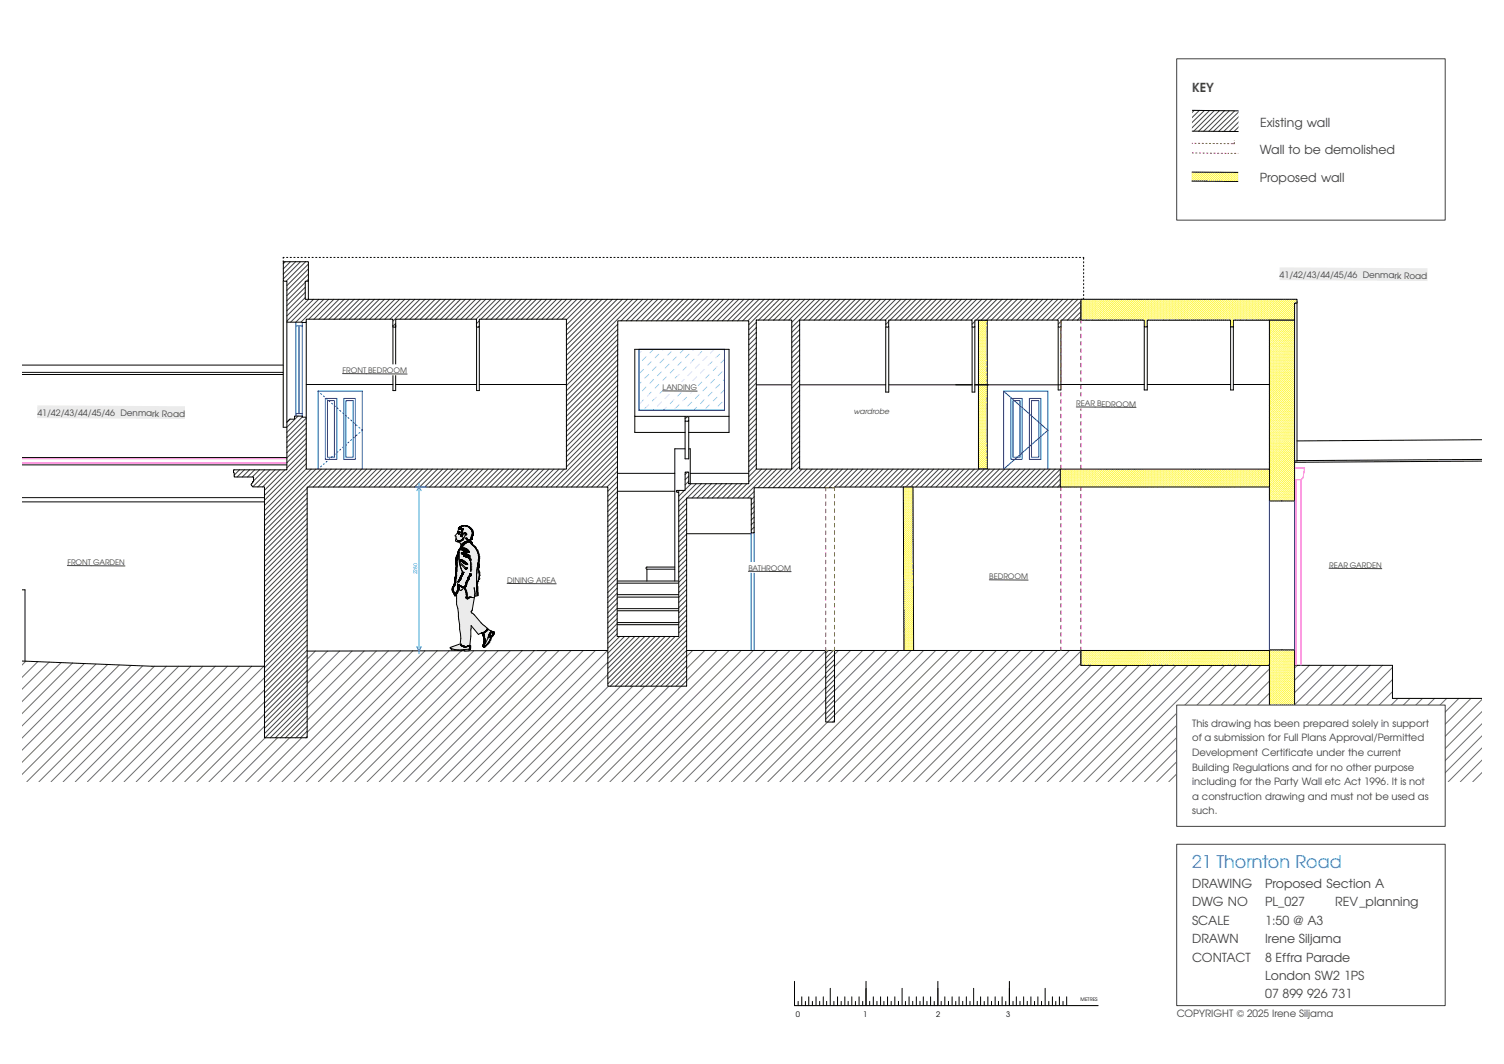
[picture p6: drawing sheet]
<svg xmlns="http://www.w3.org/2000/svg" width="420mm" height="297mm" viewBox="0 0 420 297" stroke-linecap="round" stroke-linejoin="round" font-family="sans-serif">
<defs><g id="words">
<text font-size="4.9" fill="#00adff" x="333" y="242.3">21 Thornton Road</text>
<g font-size="3.5" fill="#424242">
<text x="333" y="25.7">KEY</text>
<text x="352" y="35.4">Existing wall</text>
<text x="351.9" y="43">Wall to be demolished</text>
<text x="351.9" y="50.9">Proposed wall</text>
<text x="333" y="247.9">DRAWING</text>
<text x="353.4" y="247.9">Proposed Section A</text>
<text x="333" y="253.1">DWG NO</text>
<text x="353.4" y="253.1">PL_027</text>
<text x="373" y="253.1">REV</text>
<text x="379.8" y="253.1">_planning</text>
<text x="333" y="258.2">SCALE</text>
<text x="333" y="263.4">DRAWN</text>
<text x="353.4" y="258.2">1:50 @ A3</text>
<text x="353.4" y="263.4">Irene Siljama</text>
<text x="333" y="268.5">CONTACT</text>
<text x="353.4" y="268.5">8 Effra Parade</text>
<text x="353.4" y="273.6">London SW2</text>
<text x="375.5" y="273.6">1PS</text>
<text x="353.4" y="278.7">07</text>
<text x="358.3" y="278.7">899</text>
<text x="365.2" y="278.7">926</text>
<text x="372" y="278.7">731</text>
</g>
<g font-size="2.8" fill="#424242">
<text x="333" y="202.9">This drawing has been prepared solely in support</text>
<text x="333" y="207">of a submission for Full Plans Approval/Permitted</text>
<text x="333" y="211.1">Development Certificate under the current</text>
<text x="333" y="215.1">Building Regulations and for no other purpose</text>
<text x="333" y="219.2">including for the Party Wall etc Act 1996. It is not</text>
<text x="333" y="223.3">a construction drawing and must not be used as</text>
<text x="333" y="227.3">such.</text>
<text x="328.7" y="284">COPYRIGHT © 2025 Irene Siljama</text>
</g>
<g font-size="2.5" fill="#424242">
<text x="357.5" y="77.5">41/42/43/44/45/46 Denmark Road</text>
<text x="10.4" y="116.1">41/42/43/44/45/46 Denmark Road</text>
</g>
<g font-size="2.1" fill="#424242">
<text x="95.7" y="104.1">FRONT BEDROOM</text>
<text x="185.1" y="109">LANDING</text>
<text x="300.7" y="113.4">REAR BEDROOM</text>
<text x="238.5" y="115.6">wardrobe</text>
<text x="18.8" y="157.7">FRONT GARDEN</text>
<text x="209.1" y="159.3">BATHROOM</text>
<text x="276.4" y="161.7">BEDROOM</text>
<text x="371.3" y="158.5">REAR GARDEN</text>
<text x="141.7" y="162.7">DINING AREA</text>
</g>
<g font-size="2.1">
<text x="222.3" y="284">0</text>
<text x="241.1" y="284">1</text>
<text x="261.5" y="284">2</text>
<text x="281.1" y="284">3</text>
</g>
<text font-size="1.4" fill="#00cbff" x="116.5" y="160.3" transform="rotate(-90 116.5 160.3)">2280</text>
<text font-size="1.4" x="301.9" y="279.6">METRES</text>
</g></defs>
<g fill="none" stroke="#fff93e" stroke-width=".28">
<path d="M273.5 99.9l-.2 .1M273.5 99.4h-.2M273.5 98.8l-.2 .1M273.5 98.2l-.2 .1M273.5 97.7l-.2 .1M273.5 97.1l-.2 .1M273.5 96.5l-.2 .2M273.5 95.9l-.2 .2M273.5 95.4l-.2 .1M273.5 94.8l-.2 .2M273.5 94.2l-.2 .2M273.5 93.7l-.2 .1"/>
<path d="M273.5 93.1l-.2 .2M273.5 92.5l-.2 .2M273.5 92l-.2 .1M273.5 91.4l-.2 .2M273.5 90.8l-.2 .2M273.5 90.3l-.2 .1M273.5 89.7l-.2 .2M273.7 99.6l-.1 .2M273.7 99l-.1 .2M273.7 98.5l-.1 .1M273.7 97.9l-.1 .2M273.7 97.3l-.1 .2"/>
<path d="M273.7 96.7l-.1 .2M273.7 96.2l-.1 .1M273.7 95.6l-.1 .2M273.7 95l-.1 .2M273.7 94.5l-.1 .1M273.7 93.9l-.1 .2M273.7 93.4l-.1 .1M273.7 92.8l-.1 .1M273.7 92.3l-.1 .1M273.7 91.7l-.1 .1M273.7 91.2h-.1M273.7 90.6l-.1 .1"/>
<path d="M273.7 90l-.1 .1M273.7 89.5h-.1M274 99.9l-.1 .1M274 99.4h-.1M274 98.8l-.1 .1M274 98.2l-.1 .1M274 97.7l-.1 .1M274 97.1l-.1 .1M274 96.5l-.1 .2M274 95.9l-.1 .2M274 95.4l-.1 .1M274 94.8l-.1 .2"/>
<path d="M274 94.2l-.1 .2M274 93.7l-.1 .1M274 93.1l-.1 .2M274 92.5l-.1 .2M274 92l-.1 .1M274 91.4l-.1 .2M274 90.8l-.1 .2M274 90.3l-.1 .1M274 89.7l-.1 .2M274.3 99.6l-.1 .2M274.3 99l-.1 .2M274.3 98.5l-.1 .1"/>
<path d="M274.3 97.9l-.1 .2M274.3 97.3l-.1 .2M274.3 96.7l-.1 .2M274.3 96.2l-.1 .1M274.3 95.6l-.1 .2M274.3 95l-.1 .2M274.3 94.5l-.1 .1M274.3 93.9l-.1 .2M274.3 93.4l-.1 .1M274.3 92.8l-.1 .1M274.3 92.3l-.1 .1M274.3 91.7l-.1 .1"/>
<path d="M274.3 91.2h-.1M274.3 90.6l-.1 .1M274.3 90l-.1 .1M274.3 89.5h-.1M274.6 99.9l-.2 .1M274.6 99.4h-.2M274.6 98.8l-.2 .1M274.6 98.2l-.2 .1M274.6 97.7l-.2 .1M274.6 97.1l-.2 .1M274.6 96.5l-.2 .2M274.6 95.9l-.2 .2"/>
<path d="M274.6 95.4l-.2 .1M274.6 94.8l-.2 .2M274.6 94.2l-.2 .2M274.6 93.7l-.2 .1M274.6 93.1l-.2 .2M274.6 92.5l-.2 .2M274.6 92l-.2 .1M274.6 91.4l-.2 .2M274.6 90.8l-.2 .2M274.6 90.3l-.2 .1M274.6 89.7l-.2 .2M274.8 99.6v.2"/>
<path d="M274.8 99v.2M274.8 98.5v.1M274.8 97.9v.2M274.8 97.3v.2M274.8 96.7v.2M274.8 96.2v.1M274.8 95.6v.2M274.8 95v.2M274.8 94.5v.1M274.8 93.9v.2M274.8 93.4v.1M274.8 92.8v.1"/>
<path d="M274.8 92.3v.1M274.8 91.7v.1M274.8 91.2h.1M274.8 90.6v.1M274.8 90v.1M274.8 89.5h.1M275.2 99.9l-.2 .1M275.2 99.4h-.2M275.2 98.8l-.2 .1M275.2 98.2l-.2 .1M275.2 97.7l-.2 .1M275.2 97.1l-.2 .1"/>
<path d="M275.2 96.5l-.2 .2M275.2 95.9l-.2 .2M275.2 95.4l-.2 .1M275.2 94.8l-.2 .2M275.2 94.2l-.2 .2M275.2 93.7l-.2 .1M275.2 93.1l-.2 .2M275.2 92.5l-.2 .2M275.2 92l-.2 .1M275.2 91.4l-.2 .2M275.2 90.8l-.2 .2M275.2 90.3l-.2 .1"/>
<path d="M275.2 89.7l-.2 .2M275.4 99.6l-.1 .2M275.4 99l-.1 .2M275.4 98.5l-.1 .1M275.4 97.9l-.1 .2M275.4 97.3l-.1 .2M275.4 96.7l-.1 .2M275.4 96.2l-.1 .1M275.4 95.6l-.1 .2M275.4 95l-.1 .2M275.4 94.5l-.1 .1M275.4 93.9l-.1 .2"/>
<path d="M275.4 93.4l-.1 .1M275.4 92.8l-.1 .1M275.4 92.3l-.1 .1M275.4 91.7l-.1 .1M275.4 91.2h-.1M275.4 90.6l-.1 .1M275.4 90l-.1 .1M275.4 89.5h-.1M275.7 99.9l-.1 .1M275.7 98.2l-.1 .1M275.7 99.4h-.1M275.7 98.8l-.1 .1"/>
<path d="M275.7 96.5l-.1 .2M275.7 97.7l-.1 .1M275.7 97.1l-.1 .1M275.7 94.8l-.1 .2M275.7 95.9l-.1 .2M275.7 95.4l-.1 .1M275.7 93.1l-.1 .2M275.7 92.5l-.1 .2M275.7 94.2l-.1 .2M275.7 93.7l-.1 .1M275.7 91.4l-.1 .2M275.7 90.8l-.1 .2"/>
<path d="M275.7 92l-.1 .1M275.7 89.7l-.1 .2M275.7 90.3l-.1 .1M273.5 119.7l-.2 .2M273.5 119.1l-.2 .2M273.5 118.6l-.2 .1M273.5 118l-.2 .2M273.5 117.4l-.2 .2M273.5 116.9l-.2 .1M273.5 116.3l-.2 .2M273.5 115.7l-.2 .2M273.5 115.2l-.2 .1"/>
<path d="M273.5 114.6l-.2 .2M273.5 114l-.2 .2M273.5 113.5l-.2 .1M273.5 112.9l-.2 .2M273.5 112.3l-.2 .2M273.5 111.8l-.2 .1M273.5 111.2l-.2 .1M273.5 110.6l-.2 .2M273.5 110l-.2 .2M273.5 109.5l-.2 .1M273.5 108.9l-.2 .2M273.5 108.3l-.2 .2"/>
<path d="M273.5 107.8l-.2 .1M273.5 107.2l-.2 .2M273.5 106.6l-.2 .2M273.5 106.1l-.2 .1M273.5 105.5l-.2 .2M273.5 105l-.2 .1M273.5 104.4l-.2 .1M273.5 103.9l-.2 .1M273.5 103.3l-.2 .1M273.5 102.8h-.2M273.5 102.2l-.2 .1M273.5 101.6l-.2 .1"/>
<path d="M273.5 101.1h-.2M273.5 100.5l-.2 .1M273.7 119.9l-.1 .2M273.7 119.4l-.1 .1M273.7 118.8l-.1 .2M273.7 118.2l-.1 .2M273.7 117.7l-.1 .1M273.7 117.1l-.1 .2M273.7 116.6l-.1 .1M273.7 116l-.1 .1M273.7 115.5l-.1 .1M273.7 114.9l-.1 .1"/>
<path d="M273.7 114.3l-.1 .1M273.7 113.8l-.1 .1M273.7 113.2l-.1 .1M273.7 112.7h-.1M273.7 112.1l-.1 .1M273.7 111.5l-.1 .1M273.7 111h-.1M273.7 110.4l-.1 .1M273.7 109.8l-.1 .1M273.7 109.2l-.1 .2M273.7 108.7l-.1 .1M273.7 108.1l-.1 .2"/>
<path d="M273.7 107.5l-.1 .2M273.7 107l-.1 .1M273.7 106.4l-.1 .2M273.7 105.8l-.1 .2M273.7 105.3l-.1 .1M273.7 104.7l-.1 .2M273.7 104.1l-.1 .2M273.7 103.6l-.1 .1M273.7 103l-.1 .2M273.7 102.4l-.1 .2M273.7 101.9l-.1 .1M273.7 101.3l-.1 .2"/>
<path d="M273.7 100.7l-.1 .2M273.7 100.2l-.1 .1M274 119.7l-.1 .2M274 119.1l-.1 .2M274 118.6l-.1 .1M274 118l-.1 .2M274 117.4l-.1 .2M274 116.9l-.1 .1M274 116.3l-.1 .2M274 115.7l-.1 .2M274 115.2l-.1 .1M274 114.6l-.1 .2"/>
<path d="M274 114l-.1 .2M274 113.5l-.1 .1M274 112.9l-.1 .2M274 112.3l-.1 .2M274 111.8l-.1 .1M274 111.2l-.1 .2M274 110.6l-.1 .2M274 110l-.1 .2M274 109.5l-.1 .1M274 108.9l-.1 .2M274 108.3l-.1 .2M274 107.8l-.1 .1"/>
<path d="M274 107.2l-.1 .2M274 106.6l-.1 .2M274 106.1l-.1 .1M274 105.5l-.1 .2M274 105l-.1 .1M274 104.4l-.1 .1M274 103.9l-.1 .1M274 103.3l-.1 .1M274 102.8h-.1M274 102.2l-.1 .1M274 101.6l-.1 .1M274 101.1h-.1"/>
<path d="M274 100.5l-.1 .1M274.3 119.9l-.1 .2M274.3 119.4l-.1 .1M274.3 118.8l-.1 .2M274.3 118.2l-.1 .2M274.3 117.7l-.1 .1M274.3 117.1l-.1 .2M274.3 116.6l-.1 .1M274.3 116l-.1 .1M274.3 115.5l-.1 .1M274.3 114.9l-.1 .1M274.3 114.3l-.1 .1"/>
<path d="M274.3 113.8l-.1 .1M274.3 113.2l-.1 .1M274.3 112.7h-.1M274.3 112.1l-.1 .1M274.3 111.5l-.1 .1M274.3 111h-.1M274.3 110.4l-.1 .1M274.3 109.8l-.1 .1M274.3 109.2l-.1 .2M274.3 108.7l-.1 .1M274.3 108.1l-.1 .2M274.3 107.5l-.1 .2"/>
<path d="M274.3 107l-.1 .1M274.3 106.4l-.1 .2M274.3 105.8l-.1 .2M274.3 105.3l-.1 .1M274.3 104.7l-.1 .2M274.3 104.1l-.1 .2M274.3 103.6l-.1 .1M274.3 103l-.1 .2M274.3 102.4l-.1 .2M274.3 101.9l-.1 .1M274.3 101.3l-.1 .2M274.3 100.7l-.1 .2"/>
<path d="M274.3 100.2l-.1 .1M274.6 119.7l-.2 .2M274.6 119.1l-.2 .2M274.6 118.6l-.2 .1M274.6 118l-.2 .2M274.6 117.4l-.2 .2M274.6 116.9l-.2 .1M274.6 116.3l-.2 .2M274.6 115.7l-.2 .2M274.6 115.2l-.2 .1M274.6 114.6l-.2 .2M274.6 114l-.2 .2"/>
<path d="M274.6 113.5l-.2 .1M274.6 112.9l-.2 .2M274.6 112.3l-.2 .2M274.6 111.8l-.2 .1M274.6 111.2l-.2 .2M274.6 110.6l-.2 .2M274.6 110l-.2 .2M274.6 109.5l-.2 .1M274.6 108.9l-.2 .2M274.6 108.3l-.2 .2M274.6 107.8l-.2 .1M274.6 107.2l-.2 .2"/>
<path d="M274.6 106.6l-.2 .2M274.6 106.1l-.2 .1M274.6 105.5l-.2 .2M274.6 105l-.2 .1M274.6 104.4l-.2 .1M274.6 103.9l-.2 .1M274.6 103.3l-.2 .1M274.6 102.8h-.2M274.6 102.2l-.2 .1M274.6 101.6l-.2 .1M274.6 101.1h-.2M274.6 100.5l-.2 .1"/>
<path d="M274.8 119.9v.2M274.8 119.4v.1M274.8 118.8v.2M274.8 118.2v.2M274.8 117.7v.1M274.8 117.1v.2M274.8 116.6v.1M274.8 116v.1M274.8 115.5v.1M274.8 114.9v.1M274.8 114.3v.1M274.8 113.8v.1"/>
<path d="M274.8 113.2v.1M274.8 112.7h.1M274.8 112.1v.1M274.8 111.5v.1M274.8 111h.1M274.8 110.4v.1M274.8 109.8v.1M274.8 109.2v.2M274.8 108.7v.1M274.8 108.1v.2M274.8 107.5v.2M274.8 107v.1"/>
<path d="M274.8 106.4v.2M274.8 105.8v.2M274.8 105.3v.1M274.8 104.7v.2M274.8 104.1v.2M274.8 103.6v.1M274.8 103v.2M274.8 102.4v.2M274.8 101.9v.1M274.8 101.3v.2M274.8 100.7v.2M274.8 100.2v.1"/>
<path d="M275.2 119.7l-.2 .2M275.2 119.1l-.2 .2M275.2 118.6l-.2 .1M275.2 118l-.2 .2M275.2 117.4l-.2 .2M275.2 116.9l-.2 .1M275.2 116.3l-.2 .2M275.2 115.7l-.2 .2M275.2 115.2l-.2 .1M275.2 114.6l-.2 .2M275.2 114l-.2 .2M275.2 113.5l-.2 .1"/>
<path d="M275.2 112.9l-.2 .2M275.2 112.3l-.2 .2M275.2 111.8l-.2 .1M275.2 111.2l-.2 .2M275.2 110.6l-.2 .2M275.2 110l-.2 .2M275.2 109.5l-.2 .1M275.2 108.9l-.2 .2M275.2 108.3l-.2 .2M275.2 107.8l-.2 .1M275.2 107.2l-.2 .2M275.2 106.6l-.2 .2"/>
<path d="M275.2 106.1l-.2 .1M275.2 105.5l-.2 .2M275.2 105l-.2 .1M275.2 104.4l-.2 .1M275.2 103.9l-.2 .1M275.2 103.3l-.2 .1M275.2 102.8h-.2M275.2 102.2l-.2 .1M275.2 101.6l-.2 .1M275.2 101.1h-.2M275.2 100.5l-.2 .1M275.4 119.9l-.1 .2"/>
<path d="M275.4 119.4l-.1 .1M275.4 118.8l-.1 .2M275.4 118.2l-.1 .2M275.4 117.7l-.1 .1M275.4 117.1l-.1 .2M275.4 116.6l-.1 .1M275.4 116l-.1 .1M275.4 115.5l-.1 .1M275.4 114.9l-.1 .1M275.4 114.3l-.1 .1M275.4 113.8l-.1 .1M275.4 113.2l-.1 .1"/>
<path d="M275.4 112.7h-.1M275.4 112.1l-.1 .1M275.4 111.5l-.1 .1M275.4 111h-.1M275.4 110.4l-.1 .1M275.4 109.8l-.1 .1M275.4 109.2l-.1 .2M275.4 108.7l-.1 .1M275.4 108.1l-.1 .2M275.4 107.5l-.1 .2M275.4 107l-.1 .1M275.4 106.4l-.1 .2"/>
<path d="M275.4 105.8l-.1 .2M275.4 105.3l-.1 .1M275.4 104.7l-.1 .2M275.4 104.1l-.1 .2M275.4 103.6l-.1 .1M275.4 103l-.1 .2M275.4 102.4l-.1 .2M275.4 101.9l-.1 .1M275.4 101.3l-.1 .2M275.4 100.7l-.1 .2M275.4 100.2l-.1 .1M275.7 119.7l-.1 .2"/>
<path d="M275.7 119.1l-.1 .2M275.7 118l-.1 .2M275.7 117.4l-.1 .2M275.7 118.6l-.1 .1M275.7 116.3l-.1 .2M275.7 115.7l-.1 .2M275.7 116.9l-.1 .1M275.7 114.6l-.1 .2M275.7 114l-.1 .2M275.7 115.2l-.1 .1M275.7 112.9l-.1 .2M275.7 113.5l-.1 .1"/>
<path d="M275.7 111.2l-.1 .2M275.7 110.6l-.1 .2M275.7 112.3l-.1 .2M275.7 111.8l-.1 .1M275.7 108.9l-.1 .2M275.7 110l-.1 .2M275.7 109.5l-.1 .1M275.7 107.2l-.1 .2M275.7 106.6l-.1 .2M275.7 108.3l-.1 .2M275.7 107.8l-.1 .1M275.7 105.5l-.1 .2"/>
<path d="M275.7 105l-.1 .1M275.7 106.1l-.1 .1M275.7 103.9l-.1 .1M275.7 103.3l-.1 .1M275.7 104.4l-.1 .1M275.7 102.2l-.1 .1M275.7 101.6l-.1 .1M275.7 102.8h-.1M275.7 100.5l-.1 .1M275.7 101.1h-.1M273.5 130.4l-.2 .2M273.5 129.8l-.2 .2"/>
<path d="M273.5 129.3l-.2 .1M273.5 128.7l-.2 .2M273.5 128.2l-.2 .1M273.5 127.6l-.2 .1M273.5 127l-.2 .2M273.5 126.5l-.2 .1M273.5 125.9l-.2 .1M273.5 125.4l-.2 .1M273.5 124.8l-.2 .1M273.5 124.3h-.2M273.5 123.7h-.2M273.5 123.1l-.2 .1"/>
<path d="M273.5 122.5l-.2 .1M273.5 122l-.2 .1M273.5 121.4l-.2 .1M273.5 120.8l-.2 .2M273.5 120.3l-.2 .1M273.7 130.7l-.1 .2M273.7 130.2l-.1 .1M273.7 129.6l-.1 .2M273.7 129l-.1 .2M273.7 128.5l-.1 .1M273.7 127.9l-.1 .2M273.7 127.3l-.1 .2"/>
<path d="M273.7 126.8l-.1 .1M273.7 126.2l-.1 .2M273.7 125.6l-.1 .2M273.7 125.1l-.1 .1M273.7 124.5l-.1 .2M273.7 123.9l-.1 .2M273.7 123.4l-.1 .1M273.7 122.8l-.1 .1M273.7 122.2l-.1 .2M273.7 121.6l-.1 .2M273.7 121.1l-.1 .1M273.7 120.5l-.1 .2"/>
<path d="M274 130.4l-.1 .2M274 129.8l-.1 .2M274 129.3l-.1 .1M274 128.7l-.1 .2M274 128.2l-.1 .1M274 127.6l-.1 .1M274 127l-.1 .2M274 126.5l-.1 .1M274 125.9l-.1 .1M274 125.4l-.1 .1M274 124.8l-.1 .1M274 124.3h-.1"/>
<path d="M274 123.7l-.1 .1M274 123.1l-.1 .1M274 122.5l-.1 .1M274 122l-.1 .1M274 121.4l-.1 .1M274 120.8l-.1 .2M274 120.3l-.1 .1M274.3 130.7l-.1 .2M274.3 130.2l-.1 .1M274.3 129.6l-.1 .2M274.3 129l-.1 .2M274.3 128.5l-.1 .1"/>
<path d="M274.3 127.9l-.1 .2M274.3 127.3l-.1 .2M274.3 126.8l-.1 .1M274.3 126.2l-.1 .2M274.3 125.6l-.1 .2M274.3 125.1l-.1 .1M274.3 124.5l-.1 .2M274.3 123.9l-.1 .2M274.3 123.4l-.1 .1M274.3 122.8l-.1 .1M274.3 122.2l-.1 .2M274.3 121.6l-.1 .2"/>
<path d="M274.3 121.1l-.1 .1M274.3 120.5l-.1 .2M274.6 130.4l-.2 .2M274.6 129.8l-.2 .2M274.6 129.3l-.2 .1M274.6 128.7l-.2 .2M274.6 128.2l-.2 .1M274.6 127.6l-.2 .1M274.6 127l-.2 .2M274.6 126.5l-.2 .1M274.6 125.9l-.2 .1M274.6 125.4l-.2 .1"/>
<path d="M274.6 124.8l-.2 .1M274.6 124.3h-.2M274.6 123.7l-.2 .1M274.6 123.1l-.2 .1M274.6 122.5l-.2 .1M274.6 122l-.2 .1M274.6 121.4l-.2 .1M274.6 120.8l-.2 .2M274.6 120.3l-.2 .1M274.8 130.7v.2M274.8 130.2v.1M274.8 129.6v.2"/>
<path d="M274.8 129v.2M274.8 128.5v.1M274.8 127.9v.2M274.8 127.3v.2M274.8 126.8v.1M274.8 126.2v.2M274.8 125.6v.2M274.8 125.1v.1M274.8 124.5v.2M274.8 123.9v.2M274.8 123.4v.1M274.8 122.8v.1"/>
<path d="M274.8 122.2v.2M274.8 121.6v.2M274.8 121.1v.1M274.8 120.5v.2M275.2 130.4l-.2 .2M275.2 129.8l-.2 .2M275.2 129.3l-.2 .1M275.2 128.7l-.2 .2M275.2 128.2l-.2 .1M275.2 127.6l-.2 .1M275.2 127l-.2 .2M275.2 126.5l-.2 .1"/>
<path d="M275.2 125.9l-.2 .1M275.2 125.4l-.2 .1M275.2 124.8l-.2 .1M275.2 124.3h-.2M275.2 123.7l-.2 .1M275.2 123.1l-.2 .1M275.2 122.5l-.2 .1M275.2 122l-.2 .1M275.2 121.4l-.2 .1M275.2 120.8l-.2 .2M275.2 120.3l-.2 .1M275.4 130.7l-.1 .2"/>
<path d="M275.4 130.2l-.1 .1M275.4 129.6l-.1 .2M275.4 129l-.1 .2M275.4 128.5l-.1 .1M275.4 127.9l-.1 .2M275.4 127.3l-.1 .2M275.4 126.8l-.1 .1M275.4 126.2l-.1 .2M275.4 125.6l-.1 .2M275.4 125.1l-.1 .1M275.4 124.5l-.1 .2M275.4 123.9l-.1 .2"/>
<path d="M275.4 123.4l-.1 .1M275.4 122.8l-.1 .1M275.4 122.2l-.1 .2M275.4 121.6l-.1 .2M275.4 121.1l-.1 .1M275.4 120.5l-.1 .2M275.7 130.4l-.1 .2M275.7 129.8l-.1 .2M275.7 129.3l-.1 .1M275.7 127l-.1 .2M275.7 128.7l-.1 .2M275.7 126.5l-.1 .1"/>
<path d="M275.7 128.2l-.1 .1M275.7 127.6l-.1 .1M275.7 125.4l-.1 .1M275.7 125.9l-.1 .1M275.7 123.7l-.1 .1M275.7 123.1l-.1 .1M275.7 124.8l-.1 .1M275.7 124.3h-.1M275.7 121.4l-.1 .1M275.7 122.5l-.1 .1M275.7 122l-.1 .1M275.7 120.8l-.1 .2"/>
<path d="M275.7 120.3l-.1 .1"/>
</g>
<path d="M273.3 89.4h2.5v41.6h-2.5z" fill="none" stroke="#000" stroke-width=".28"/>
<path d="M178.5 97.5h23.9v17h-23.9z" fill="#fff"/>
<g fill="none" stroke="#a9e4ff" stroke-width=".28">
<path d="M179.1 98.1l-.6 .6M180.5 99.6l-1 1.1M182.6 97.5l-1 1M184 98.9l-1 1M185.4 97.5l-.3 .3M187.6 98.1l-1.1 1.1M189 99.6l-1.1 1.1M191.1 97.5l-1.1 1M192.5 98.9l-1 1M193.8 97.5l-.2 .3M196 98.1l-1 1.1M197.5 99.6l-1.1 1.1"/>
<path d="M199.5 97.5l-1 1M201 98.9l-1.1 1M202.3 97.5l-.2 .3M179.1 106.7l-.6 .5M179.8 111.6l-1 1.1M179.8 103.1l-1 1M180.5 108l-1 1.1M181.2 113l-1.1 1M181.2 104.5l-1.1 1.1M181.9 109.5l-1 1.1M181.9 101l-1 1M182.6 114.4l-.1 .1"/>
<path d="M182.6 105.9l-1 1.1M183.3 110.9l-1.1 1M183.3 102.3l-1.1 1.1M184 107.3l-1 1.1M184.8 112.3l-1.1 1.1M184.8 103.8l-1.1 1.1M185.5 108.8l-1.1 1M185.5 100.2l-1.1 1.1M186.1 113.7l-.8 .8M186.1 105.2l-1 1M186.9 110.1l-1.1 1.1M186.9 101.7l-1.1 1.1"/>
<path d="M187.6 106.7l-1.1 1M188.3 111.6l-1.1 1.1M188.3 103.1l-1.1 1M189 108l-1.1 1.1M189.7 113l-1.1 1M189.7 104.5l-1.1 1.1M190.4 109.5l-1 1.1M190.4 101l-1 1M191.1 114.4l-.1 .1M191.1 105.9l-1.1 1.1M191.8 110.9l-1.1 1M191.8 102.3l-1.1 1.1"/>
<path d="M192.5 107.3l-1 1.1M193.3 112.3l-1.1 1.1M193.3 103.8l-1.1 1.1M193.9 108.8l-1 1M193.9 100.2l-1 1.1M194.6 113.7l-.8 .8M194.6 105.2l-1 1M195.4 110.1l-1.1 1.1M195.4 101.7l-1.1 1.1M196 106.7l-1 1M196.7 111.6l-1 1.1M196.7 103.1l-1 1"/>
<path d="M197.5 108l-1.1 1.1M198.2 113l-1.1 1M198.2 104.5l-1.1 1.1M198.9 109.5l-1.1 1.1M198.9 101l-1.1 1M199.6 114.4l-.2 .1M199.6 105.9l-1.1 1.1M200.3 110.9l-1 1M200.3 102.3l-1 1.1M201 107.3l-1.1 1.1M201.7 112.3l-1.1 1.1M201.7 103.8l-1.1 1.1"/>
<path d="M202.4 114.4l-.1 .1M202.4 108.8l-1 1M202.4 105.9l-.3 .3M202.4 100.2l-1 1.1"/>
</g>
<path d="M178.5 97.5h23.9v17h-23.9z" fill="none" stroke="#0329d6" stroke-width=".28"/>
<path d="M6.3 181.3v2.8v-.7v.7l.7 .4 35.4 1.5h31.5v-4.3l228-.1v4.1h87.1v9.3h24.8v-23.1v46.3h-407.5z" fill="#fff"/>
<g fill="none" stroke="#6e6e6e" stroke-width=".28">
<path d="M7.2 184.6l-.9 .9M10.5 184.7l-4.2 4.3M13.8 184.8l-7.5 7.5M17.1 185l-10.8 10.7M20.3 185.1l-14 14M23.6 185.2l-17.3 17.3M26.8 185.4l-20.5 20.5M30.1 185.5l-23.8 23.8M33.3 185.7l-27 27M36.6 185.7l-30.3 30.4M39.8 185.9l-32.3 32.4M43.1 186l-32.2 32.3"/>
<path d="M46.5 186l-32.2 32.3M49.9 186l-32.2 32.3M53.3 186l-32.3 32.3M56.7 186l-32.3 32.3M60.2 186l-32.3 32.3M63.5 186l-32.2 32.3M66.9 186l-32.2 32.3M70.3 186l-32.2 32.3M73.7 186l-32.3 32.3M74.5 181.8l-.6 .6M77.9 181.8l-4 4M81.3 181.8l-36.5 36.5"/>
<path d="M84.7 181.8l-36.5 36.5M88.1 181.8l-36.5 36.5M91.5 181.8l-36.5 36.5M94.9 181.8l-36.5 36.5M98.3 181.8l-36.5 36.5M101.7 181.8l-36.5 36.5M105.1 181.8l-36.5 36.5M108.5 181.7l-36.5 36.6M111.9 181.7l-36.5 36.6M115.4 181.7l-36.6 36.6M118.7 181.7l-36.5 36.6M122.1 181.7l-36.5 36.6"/>
<path d="M125.5 181.7l-36.6 36.6M128.9 181.7l-36.6 36.6M132.4 181.7l-36.7 36.6M135.8 181.7l-36.7 36.6M139.1 181.7l-36.5 36.6M142.5 181.7l-36.5 36.6M145.9 181.6l-36.6 36.7M149.3 181.6l-36.6 36.7M152.8 181.6l-36.7 36.7M156.2 181.6l-36.7 36.7M159.6 181.6l-36.7 36.7M162.9 181.6l-36.6 36.7"/>
<path d="M166.3 181.6l-36.6 36.7M169.7 181.6l-36.6 36.7M173.1 181.6l-36.7 36.7M176.5 181.6l-36.7 36.7M180 181.6l-36.7 36.7M183.3 181.6l-36.6 36.7M186.7 181.6l-36.6 36.7M190.1 181.6l-36.6 36.7M193.5 181.6l-36.7 36.7M196.9 181.6l-36.7 36.7M200.3 181.6l-36.7 36.7M203.7 181.6l-36.7 36.7"/>
<path d="M207.1 181.6l-36.7 36.7M210.4 181.6l-36.6 36.7M213.8 181.6l-36.6 36.7M217.3 181.6l-36.7 36.7M220.7 181.6l-36.7 36.7M224.1 181.6l-36.7 36.7M227.5 181.6l-36.7 36.7M230.8 181.6l-36.6 36.7M234.2 181.6l-36.6 36.7M237.6 181.6l-36.6 36.7M241 181.6l-36.7 36.7M244.4 181.6l-36.7 36.7"/>
<path d="M247.8 181.6l-36.7 36.7M251.2 181.6l-36.7 36.7M254.6 181.6l-36.7 36.7M258 181.6l-36.6 36.7M261.4 181.6l-36.7 36.7M264.8 181.6l-36.7 36.7M268.2 181.6l-36.7 36.7M271.6 181.6l-36.7 36.7M275 181.6l-36.7 36.7M278.3 181.6l-36.6 36.7M281.7 181.6l-36.6 36.7M285.1 181.6l-36.6 36.7"/>
<path d="M288.5 181.6l-36.7 36.7M291.9 181.6l-36.7 36.7M295.4 181.6l-36.7 36.7M298.7 181.6l-36.6 36.7M302 185.2l-33.1 33.1M302 181.8l-36.5 36.5M304.8 185.7l-32.6 32.6M308.1 185.7l-32.5 32.6M311.5 185.7l-32.5 32.6M314.9 185.7l-32.5 32.6M318.3 185.7l-32.5 32.6M321.7 185.7l-32.5 32.6"/>
<path d="M325.1 185.7l-32.5 32.6M328.5 185.7l-32.5 32.6M331.9 185.7l-32.5 32.6M335.3 185.7l-32.5 32.6M338.7 185.7l-32.5 32.6M342.1 185.7l-32.5 32.6M345.5 185.7l-32.5 32.6M348.9 185.7l-32.5 32.6M352.3 185.7l-32.6 32.6M355.6 185.7l-32.5 32.6M359 185.7l-32.5 32.6M362.4 185.7l-32.5 32.6"/>
<path d="M365.8 185.7l-32.5 32.6M369.3 185.7l-32.5 32.6M372.7 185.7l-32.6 32.6M376 185.7l-32.5 32.6M379.4 185.7l-32.5 32.6M382.8 185.7l-32.5 32.6M386.2 185.7l-32.5 32.6M389 193.1l-25.1 25.2M389 189.7l-28.5 28.6M389 186.3l-31.9 32M390.5 195l-23.3 23.3M393.9 195l-23.3 23.3"/>
<path d="M397.4 195l-23.3 23.3M400.8 195l-23.3 23.3M404.2 195l-23.3 23.3M407.5 195l-23.2 23.3M410.9 195l-23.3 23.3M413.8 198.9l-19.4 19.4M413.8 195.5l-22.8 22.8M413.8 215.9l-2.4 2.4M413.8 212.4l-5.8 5.9M413.8 209l-9.2 9.3M413.8 205.6l-12.6 12.7M413.8 202.2l-16 16.1"/>
</g>
<g fill="none" stroke="#0329d6" stroke-width=".28">
<path d="M82.7 89.9v26.2M82.7 91h1.8M83.5 91v24.5M84.5 90v26.5M178.5 97.5v17h23.9v-17M82.7 115.5h1.8M90.9 111.2h3.2v17.1h-3.2zM91.5 111.8h1.9v15.9h-1.9zM96.1 111.2h3.2v17.1h-3.2zM96.6 111.8h2.1v15.9h-2.1zM280.4 109.2l12.3 10.9-12.3 10.9zM280.4 109.2h12.3v21.8"/>
<path d="M282.4 111.2h3.1v17.1h-3.1zM283 111.8h1.9v15.9h-1.9zM287.6 111.2h3.2v17.1h-3.2zM288.2 111.8h2v15.9h-2zM88.9 131v-21.8h12.3v21.8M209.8 148.7v32.9M210.7 148.7v32.9"/>
</g>
<g fill="none" stroke="#000" stroke-width=".28">
<path d="M79.1 78.5v40.8h1M86.1 78.5v5.1M80.1 89.9v27.9M85.6 90v26.5M109.8 90.7v18.3h.7M133.1 91.3v17.7h.8v-17.7M247.4 91.3v18.2h.9v-18.2M271.6 91.3v18.2h.7v-18.2M6.3 104.5h72.8M6.3 104h72.8M6.3 101.9h72.8M85.6 107.3h24.2"/>
<path d="M110.5 107.3h22.6M133.9 107.3h24.3M177.3 116.2h26.4M191.4 117.6v10.5h1v-10.5M211.3 107.4h9.9M223.4 107.4h24M248.3 107.4h23.3M272.3 107.4h24.1M6.3 138.9h67.6M6.3 127.7h73.8M6.3 129.8h73.8M172.5 137.1h16"/>
<path d="M172.5 132.2h16M191.4 125.3h-2.9v36.9M191.4 120.7h-14.1v-23.2h26.4v23.2h-11.3M192.4 125.3h.4v9.7M192.8 132.2h16.4M413.8 122.8l-51.5 .3M413.8 128.3l-51.5 .3M413.8 128.7l-59.2 .4M6.3 140.1h67.6M180.7 158.9v3.3M180.7 158.9h7.8M188.5 158.3h-7.7l-.3 .3 .3 .3"/>
<path d="M191.8 149h18M6.3 164.7h.7v19.9M172.4 173.8h17.2M172.4 169.9h17.2M172.4 166h17.2M172.4 162.2h17.2M172.4 174.4h17.2M172.4 170.5h17.2M172.4 166.7h17.2M172.4 162.8h17.2M6.3 184.6l36.2 1.4h31.4M169.8 181.6l-84 .2"/>
<path d="M191.8 181.6h38.9M233.1 181.6h68.9v4.1h87v9.3h24.8"/>
</g>
<path d="M6.3 128.1h73.8M6.3 129.3h73.8" fill="none" stroke="#ff40ff" stroke-width=".28"/>
<path d="M101.2 120.1l-12.3 10.9M101.2 120.1l-12.3-10.9" fill="none" stroke="#0329d6" stroke-width=".28" stroke-dasharray=".3 .7" stroke-dashoffset=".1"/>
<path d="M191.4 116.3h1v1.3h-1z" fill="#fff"/>
<path d="M192.1 116.3l-.7 .6M192.4 117.3l-.2 .3" fill="none" stroke="#424242" stroke-width=".28"/>
<path d="M191.4 116.3h1v1.3h-1z" fill="none" stroke="#000" stroke-width=".28"/>
<path d="M230.7 181.6h2.4v20h-2.4z" fill="#fff"/>
<g fill="none" stroke="#424242" stroke-width=".28">
<path d="M231.4 181.6l-.7 .8M232.8 181.6l-2.1 2.1M233.1 199.6l-1.9 2M233.1 198.3l-2.4 2.4M233.1 196.8l-2.4 2.5M233.1 195.4l-2.4 2.5M233.1 194l-2.4 2.5M233.1 192.6l-2.4 2.5M233.1 191.2l-2.4 2.4M233.1 189.7l-2.4 2.5M233.1 188.4l-2.4 2.4M233.1 186.9l-2.4 2.5"/>
<path d="M233.1 185.5l-2.4 2.4M233.1 184.1l-2.4 2.5M233.1 182.7l-2.4 2.5M233.1 201.1l-.5 .5"/>
</g>
<path d="M230.7 181.6h2.4v20h-2.4z" fill="none" stroke="#000" stroke-width=".28"/>
<path d="M79.2 73.1h7v5.4h-.9v5.1h217.4v.5h-.8v5.3h-5.5v1.9h-.8v-1.9h-23.3v1.9h-.8v-1.9h-23.2v1.9h-.8v-1.9h-24.1v41.6h73v5h-63.3v.2h-22.4v12.6h-.8v-9.8h-18.1v52.6h-22v-55.6h-84v70h-11.9v-70.1h-3.3l-.4-.7 .4-.5-.1-.2h.3v-1.3h-5.4l-.2-2h14.9v-13.4l.8-.8h1.4v-.8h2.1v.3h1.1v14.5h72.7v-41.9h-24.3v2.2h-.8v-2.2h-22.6v2.2h-.8v-2.2h-24.2v.9l-5.4-.1v-11.4h-.9zM172.6 89.6l-.2 88.1h17.2v-40.3h-.6v-.5h2.4v-5.1h1v3.2h16.8v-45.4zM211.3 89.4v41.6h9.9v-41.6z" fill="#fff"/>
<g fill="none" stroke="#424242" stroke-width=".28">
<path d="M79.7 73.1l-.6 .5M81.2 73.1l-2.1 2M82.6 73.1l-3.5 3.4M83.9 73.1l-4.8 4.8M85.3 78.8l-5.2 5.2M85.4 73.1l-5.4 5.4M86.1 78l-.5 .5M86.1 76.5l-6 6M86.1 75.1l-6 6M86.1 73.7l-6 6M85.3 83l-5.2 5.2M85.3 81.6l-5.2 5.2"/>
<path d="M85.3 80.2l-5.2 5.1M85.6 89.8l-.2 .2M86.2 83.6l-6.1 6M87.6 83.6l-6.4 6.3M89 83.6l-6.3 6.3M90.5 83.6l-6.4 6.3M91.8 83.6l-5.6 5.5M93.3 83.6l-5.6 5.5M94.7 83.6l-5.6 5.5M96.1 83.6l-5.5 5.5M97.5 83.6l-5.6 5.5M98.9 83.6l-5.6 5.5"/>
<path d="M100.4 83.6l-5.6 5.5M101.7 83.6l-5.6 5.5M103.2 83.6l-5.6 5.5M104.6 83.6l-5.6 5.5M106 83.6l-5.6 5.5M107.4 83.6l-5.6 5.5M108.8 83.6l-5.5 5.5M110.3 83.6l-5.6 5.5M110.5 90.3l-.7 .8M111.6 83.6l-5.6 5.5M113.1 83.6l-5.6 5.5M114.5 83.6l-5.6 5.5"/>
<path d="M115.9 83.6l-6.1 6M117.3 83.6l-5.6 5.5M118.7 83.6l-5.5 5.5M120.1 83.6l-5.6 5.5M121.5 83.6l-5.5 5.5M123 83.6l-5.6 5.5M124.4 83.6l-5.6 5.5M125.8 83.6l-5.6 5.5M127.2 83.6l-5.6 5.5M128.7 83.6l-5.6 5.5M130 83.6l-5.6 5.5M131.4 83.6l-5.5 5.5"/>
<path d="M132.9 83.6l-5.6 5.5M133.9 91l-.3 .3M133.9 89.6l-.8 .7M134.3 83.6l-5.6 5.5M135.7 83.6l-5.6 5.5M137.1 83.6l-5.6 5.5M138.6 83.6l-5.6 5.5M139.9 83.6l-5.6 5.5M141.4 83.6l-5.6 5.5M142.8 83.6l-5.6 5.5M144.1 83.6l-5.5 5.5M145.6 83.6l-5.6 5.5"/>
<path d="M147 83.6l-5.6 5.5M148.5 83.6l-5.6 5.5M149.8 83.6l-5.6 5.5M151.3 83.6l-5.6 5.5M152.7 83.6l-5.6 5.5M154.1 83.6l-5.6 5.5M155.5 83.6l-5.6 5.5M156.9 83.6l-5.6 5.5M158.3 83.6l-5.6 5.5M159.7 83.6l-5.6 5.5M161.2 83.6l-5.6 5.5M162.6 83.6l-5.6 5.5"/>
<path d="M164 83.6l-5.8 5.7M165.4 83.6l-7.2 7.1M166.8 83.6l-8.6 8.6M168.2 83.6l-10 9.9M169.6 83.6l-11.4 11.4M171.1 83.6l-12.9 12.8M172.4 83.6l-14.2 14.2M172.6 99l-14.4 14.4M172.6 97.6l-14.4 14.4M172.6 96.2l-14.4 14.4M172.6 94.7l-14.4 14.4M172.6 93.4l-14.4 14.3"/>
<path d="M172.6 91.9l-14.4 14.4M172.6 90.5l-14.4 14.4M173.9 83.6l-15.7 15.6M175.3 83.6l-17.1 17.1M176.7 83.6l-18.5 18.5M178.1 83.6l-19.9 19.8M179.5 83.6l-6 6M181 83.6l-6 6M182.3 83.6l-6 6M183.8 83.6l-6 6M185.2 83.6l-6 6M186.6 83.6l-6 6"/>
<path d="M188 83.6l-6 6M189.4 83.6l-6 6M190.9 83.6l-6 6M192.2 83.6l-6 6M193.7 83.6l-6 6M195.1 83.6l-6 6M196.5 83.6l-6 6M197.9 83.6l-6 6M199.3 83.6l-6 6M200.8 83.6l-6 6M202.1 83.6l-6 6M203.6 83.6l-6 6"/>
<path d="M205 83.6l-6 6M206.4 83.6l-6 6M207.8 83.6l-6 6M209.3 83.6l-6.1 6M210.6 83.6l-6 6M211.3 99.9l-2.1 2.1M211.3 98.5l-2.1 2.1M211.3 95.7l-2.1 2.1M211.3 94.2l-2.1 2.1M211.3 92.8l-2.1 2.1M211.3 91.4l-2.1 2.1M211.3 97.1l-2.1 2.1"/>
<path d="M211.3 90l-2.1 2.1M212 83.6l-6 6M213.5 83.6l-6 6M214.9 83.6l-6 6M216.3 83.6l-7.1 7.1M217.7 83.6l-5.8 5.8M219.2 83.6l-5.9 5.8M220.5 83.6l-5.8 5.8M222 83.6l-5.9 5.8M223.4 97.7l-2.2 2.2M223.4 93.5l-2.2 2.2M223.4 83.6l-5.8 5.8"/>
<path d="M223.4 99.1l-2.2 2.2M223.4 94.8l-2.2 2.2M223.4 92l-2.2 2.2M223.4 90.6l-2.2 2.2M223.4 96.3l-2.2 2.2M224.8 83.6l-5.8 5.8M226.2 83.6l-5.9 5.8M227.6 83.6l-6.4 6.4M229.1 83.6l-7.9 7.8M230.4 83.6l-5.8 5.8M231.9 83.6l-5.9 5.8M233.3 83.6l-5.8 5.8"/>
<path d="M234.7 83.6l-5.9 5.8M236.1 83.6l-5.8 5.8M237.5 83.6l-5.8 5.8M239 83.6l-5.9 5.8M240.3 83.6l-5.8 5.8M241.8 83.6l-5.9 5.8M243.2 83.6l-5.8 5.8M244.6 83.6l-5.9 5.8M246 83.6l-5.8 5.8M247.4 83.6l-5.8 5.8M248.3 91.2l-.2 .1M248.3 89.7l-.9 .9"/>
<path d="M248.8 83.6l-5.8 5.8M250.2 83.6l-5.8 5.8M251.7 83.6l-5.9 5.8M253.1 83.6l-5.8 5.8M254.5 83.6l-5.9 5.8M255.9 83.6l-5.8 5.8M257.3 83.6l-5.8 5.8M258.7 83.6l-5.8 5.8M260.1 83.6l-5.8 5.8M261.6 83.6l-5.9 5.8M263 83.6l-5.8 5.8M264.4 83.6l-5.9 5.8"/>
<path d="M265.8 83.6l-5.8 5.8M267.3 83.6l-5.9 5.8M268.6 83.6l-5.8 5.8M270 83.6l-5.8 5.8M271.5 83.6l-5.9 5.8M272.3 89.7l-.7 .8M272.3 91.2l-.1 .1M272.8 83.6l-5.8 5.8M274.3 83.6l-5.9 5.8M275.7 83.6l-5.8 5.8M277.2 83.6l-5.9 5.8M278.5 83.6l-5.8 5.8"/>
<path d="M280 83.6l-5.9 5.8M281.4 83.6l-5.9 5.8M282.7 83.6l-5.8 5.8M284.2 83.6l-5.9 5.8M285.6 83.6l-5.8 5.8M287 83.6l-5.9 5.8M288.4 83.6l-5.8 5.8M289.9 83.6l-5.9 5.8M291.3 83.6l-5.8 5.8M292.7 83.6l-5.9 5.8M294.1 83.6l-5.9 5.8M295.5 83.6l-5.8 5.8"/>
<path d="M296.4 91.2l-.2 .1M296.4 89.7l-.8 .8M296.9 83.6l-5.9 5.8M298.3 83.6l-5.8 5.8M299.8 83.6l-5.9 5.8M301.1 83.6l-5.8 5.8M302 88.4l-1.1 1M302 87l-2.4 2.4M302 85.6l-3.8 3.8M302.6 83.6l-5.9 5.8M81.1 117l-1 .9M83.3 116.1l-3.2 3.2"/>
<path d="M84.5 116.4l-4.4 4.3M85.6 119.5l-5.5 5.5M85.6 118.1l-5.5 5.4M85.6 116.7l-5.5 5.5M172.5 118.9l-17.1 17.1M172.5 117.4l-18.5 18.6M172.5 116l-14.3 14.4M172.5 114.6l-14.3 14.3M172.5 113.2l-14.3 14.3M172.5 111.7l-14.3 14.4M172.6 110.3l-14.4 14.4M172.6 109l-14.4 14.3"/>
<path d="M172.6 107.5l-14.4 14.3M172.6 106.1l-14.4 14.4M172.6 104.6l-14.4 14.4M172.6 103.3l-14.4 14.3M172.6 101.8l-14.4 14.4M172.6 100.4l-14.4 14.4M211.3 119.7l-2.1 2.1M211.3 118.3l-2.1 2.1M211.3 116.8l-2.1 2.1M211.3 115.5l-2.1 2.1M211.3 114l-2.1 2.1M211.3 109.8l-2.1 2.1"/>
<path d="M211.3 108.4l-2.1 2.1M211.3 105.6l-2.1 2.1M211.3 101.3l-2.1 2.1M211.3 112.6l-2.1 2.1M211.3 111.2l-2.1 2.2M211.3 106.9l-2.1 2.1M211.3 104.1l-2.1 2.1M211.3 102.7l-2.1 2.1M223.4 118.9l-2.2 2.2M223.4 117.5l-2.2 2.2M223.4 116.1l-2.2 2.2M223.4 113.3l-2.2 2.2"/>
<path d="M223.4 111.8l-2.2 2.2M223.4 110.4l-2.2 2.2M223.4 109l-2.2 2.2M223.4 107.6l-2.2 2.2M223.4 106.2l-2.2 2.2M223.4 104.7l-2.2 2.2M223.4 101.9l-2.2 2.2M223.4 100.5l-2.2 2.2M223.4 114.6l-2.2 2.2M223.4 103.4l-2.2 2.2M65.5 131.1l-.3 .3M66.9 131.1l-1.5 1.6"/>
<path d="M68.3 131.1l-2 2.1M69.7 131.1l-2 2.1M70.7 134.4l-.1 .1M71.2 131.1l-2.1 2.1M72.5 131.1l-2 2.1M74 131.1l-3.2 3.2M75.4 131.1l-4.7 4.8M76.8 131.1l-4.8 4.9M78.2 131.1l-4.8 4.9M79.6 131.1l-5.7 5.8M85.6 130.9l-11.7 11.7M85.6 129.4l-11.7 11.7"/>
<path d="M85.6 128l-11.7 11.7M85.6 126.6l-11.7 11.7M85.6 125.2l-5.5 5.4M85.6 123.8l-5.5 5.4M85.6 122.4l-5.5 5.4M85.6 121l-5.5 5.4M85.8 139.1l-11.9 11.9M85.8 136.3l-11.9 11.9M85.8 137.7l-11.9 11.9M86.9 131l-13 13M88.3 131l-14.4 14.4M89.7 131l-15.8 15.8"/>
<path d="M91.1 131l-5 5M92.5 131l-5 5M93.9 131l-5 5M95.4 131l-5 5M96.7 131l-5 5M98.2 131l-5 5M99.6 131l-5 5M101 131l-4.9 5M102.4 131l-5 5M103.8 131l-5 5M105.3 131l-5 5M106.6 131l-5 5"/>
<path d="M108.1 131l-5 5M109.5 131l-5 5M110.9 131l-5 5M112.3 131l-5 5M113.7 131l-4.9 5M115.2 131l-5 5M116.5 131l-5 5M118 131l-5 5M119.4 131l-5 5M120.8 131l-5 5M122.2 131l-5 5M123.7 131l-5 5"/>
<path d="M125 131l-5 5M126.4 131l-4.9 5M127.9 131l-5 5M129.3 131l-5 5M130.7 131l-5 5M132.1 131l-5 5M133.6 131l-5 5M134.9 131l-5 5M136.4 131l-5 5M137.8 131l-5 5M139.2 131l-5 5M140.6 131l-5 5"/>
<path d="M142 131l-5 5M143.5 131l-5 5M144.8 131l-5 5M146.3 131l-5 5M147.7 131l-5 5M149.1 131l-5 5M150.5 131l-5 5M151.9 131l-5 5M153.4 131l-5 5M154.7 131l-5 5M156.2 131l-5 5M157.6 131l-5 5"/>
<path d="M172.5 138.7l-2.7 2.7M172.5 137.2l-2.7 2.7M172.5 135.9l-2.7 2.7M172.5 134.4l-2.7 2.7M172.5 133l-3 3M172.5 131.6l-4.4 4.4M172.5 130.2l-5.7 5.8M172.5 128.8l-7.2 7.2M172.5 127.3l-8.6 8.7M172.5 125.9l-10 10.1M172.5 124.5l-11.4 11.5M172.5 123.1l-12.9 12.9"/>
<path d="M172.5 121.7l-14.3 14.3M172.5 120.2l-15.7 15.8M189.9 136.9l-.5 .5M191.2 136.9l-1.6 1.6M191.8 139.2l-2.2 2.2M192.1 131.8l-.7 .7M192.4 134.4l-1 1M192.4 132.9l-1 1M193.1 135l-1.7 1.7M194.5 135l-4.9 4.9M196 135l-4 4M197.3 135l-4 4"/>
<path d="M198.8 135l-4 4M200.2 135l-4 4M201.6 135l-3.9 4M203 135l-4 4M204.4 135l-4 4M205.9 135l-4 4M207.2 135l-4 4M208.7 135l-4 4M210.7 138.7l-.9 .8M210.7 137.2l-1.8 1.8M211.3 131l-2.1 2.1M211.3 129.6l-2.1 2.1"/>
<path d="M211.3 128.2l-2.1 2.1M211.3 126.7l-2.1 2.1M211.3 125.4l-2.1 2.1M211.3 123.9l-2.1 2.2M211.3 122.5l-2.1 2.1M211.3 121.1l-2.1 2.1M212.7 131l-3.5 3.5M214.2 131l-8.1 8M215.6 131l-8 8M217 131l-5.2 5.1M218.4 131l-5.2 5.1M219.8 131l-5.1 5.1"/>
<path d="M223.4 130.2l-5.9 5.9M223.4 128.8l-7.4 7.3M223.4 127.4l-2.2 2.2M223.4 126l-2.2 2.2M223.4 124.5l-2.2 2.2M223.4 123.2l-2.2 2.2M223.4 120.3l-2.2 2.2M223.4 121.7l-2.2 2.2M224.1 131l-5.2 5.1M225.4 131l-5.1 5.1M226.9 131l-5.2 5.1M228.3 131l-5.2 5.1"/>
<path d="M229.7 131l-5.1 5.1M231.1 131l-5.2 5.1M232.5 131l-5.1 5.1M233.1 136l-.1 .1M234 131l-5.2 5.1M235.3 131l-5.1 5.1M236.8 131l-5.2 5.1M238.2 131l-5 5M239.6 131l-5 5M241 131l-5 5M242.4 131l-5 5M243.9 131l-5 5"/>
<path d="M245.2 131l-5 5M246.7 131l-5 5M248.1 131l-5 5M249.5 131l-5 5M250.9 131l-5 5M252.3 131l-4.9 5M253.7 131l-5 5M255.1 131l-5 5M256.6 131l-5 5M258 131l-5 5M259.4 131l-5 5M260.8 131l-5 5"/>
<path d="M262.3 131l-5 5M263.6 131l-5 5M265 131l-4.9 5M266.5 131l-5 5M267.9 131l-5 5M269.3 131l-5 5M270.7 131l-5 5M272.2 131l-5 5M273.5 131l-5 5M275 131l-5 5M276.4 131l-5 5M277.7 131l-4.9 5"/>
<path d="M279.2 131l-5 5M280.6 131l-5 5M282.1 131l-5 5M283.4 131l-5 5M284.9 131l-5 5M286.3 131l-5 5M287.7 131l-5 5M289.1 131l-5 5M290.5 131l-5 5M291.9 131l-5 5M293.3 131l-5 5M294.8 131l-5 5"/>
<path d="M296.2 131l-5 5M296.4 135l-1 1M296.4 133.6l-2.4 2.4M296.4 132.2l-3.8 3.8M85.8 157.5l-11.9 11.9M85.8 154.7l-11.9 11.9M85.8 153.2l-11.9 12M85.8 150.4l-11.9 12M85.8 149l-11.9 11.9M85.8 147.6l-11.9 11.9M85.8 146.2l-11.9 11.9M85.8 143.3l-11.9 12"/>
<path d="M85.8 141.9l-11.9 11.9M85.8 140.5l-11.9 12M85.8 158.9l-11.9 11.9M85.8 156l-11.9 12M85.8 151.8l-11.9 11.9M85.8 144.8l-11.9 11.9M172.4 159.9l-2.6 2.6M172.4 158.5l-2.6 2.7M172.4 157.1l-2.6 2.7M172.4 155.7l-2.6 2.6M172.5 154.2l-2.7 2.8M172.5 152.8l-2.7 2.7"/>
<path d="M172.5 151.5l-2.7 2.6M172.5 150l-2.7 2.7M172.5 148.6l-2.7 2.7M172.5 147.1l-2.7 2.7M172.5 145.8l-2.7 2.6M172.5 144.3l-2.7 2.8M172.5 142.9l-2.7 2.7M172.5 141.5l-2.7 2.7M172.5 140.1l-2.7 2.7M191.8 159l-2.2 2.2M191.8 157.6l-2.2 2.2M191.8 156.1l-2.2 2.2"/>
<path d="M191.8 154.8l-2.2 2.2M191.8 153.3l-2.2 2.2M191.8 151.9l-2.2 2.2M191.8 150.4l-2.2 2.2M191.8 149.1l-2.2 2.2M191.8 147.6l-2.2 2.2M191.8 146.2l-2.2 2.2M191.8 144.9l-2.2 2.2M191.8 143.4l-2.2 2.2M191.8 142l-2.2 2.2M191.8 140.5l-2.2 2.2M210.7 148.6l-.2 .1"/>
<path d="M210.7 147.1l-.9 .9M210.7 145.7l-.9 .8M210.7 144.3l-.9 .9M210.7 142.9l-.9 .8M210.7 141.5l-.9 .8M210.7 140.1l-.9 .9M85.8 178.7l-11.9 12M85.8 175.8l-11.9 12M85.8 174.5l-11.9 11.9M85.8 173l-11.9 12M85.8 171.6l-11.9 11.9M85.8 168.8l-11.9 11.9"/>
<path d="M85.8 165.9l-11.9 12M85.8 164.6l-11.9 11.9M85.8 161.7l-11.9 11.9M85.8 160.3l-11.9 12M85.8 177.3l-11.9 11.9M85.8 170.2l-11.9 11.9M85.8 167.4l-11.9 11.9M85.8 163.1l-11.9 12M172.4 176.9l-2.6 2.7M172.4 175.5l-2.6 2.6M172.4 174.1l-2.6 2.7M172.4 172.7l-2.6 2.6"/>
<path d="M172.4 171.3l-2.6 2.6M172.4 169.8l-2.6 2.7M172.4 168.4l-2.6 2.7M172.4 167l-2.6 2.7M172.4 165.6l-2.6 2.6M172.4 164.2l-2.6 2.7M172.4 162.8l-2.6 2.6M172.4 161.4l-2.6 2.6M173.1 177.7l-3.3 3.3M174.5 177.7l-4.7 4.7M175.9 177.7l-6.1 6.1M177.3 177.7l-7.5 7.5"/>
<path d="M178.7 177.7l-8.9 8.9M180.1 177.7l-10.3 10.3M181.6 177.7l-11.8 11.8M183 177.7l-13.2 13.2M184.4 177.7l-13.9 13.9M185.8 177.7l-13.9 13.9M187.2 177.7l-13.8 13.9M188.6 177.7l-13.9 13.9M191.8 178.7l-12.9 12.9M191.8 177.4l-14.2 14.2M191.8 175.9l-15.7 15.7M191.8 174.5l-2.2 2.2"/>
<path d="M191.8 173.1l-2.2 2.2M191.8 171.7l-2.2 2.2M191.8 170.3l-2.2 2.2M191.8 168.9l-2.2 2.2M191.8 167.5l-2.2 2.2M191.8 166l-2.2 2.2M191.8 164.6l-2.2 2.2M191.8 163.2l-2.2 2.2M191.8 161.8l-2.2 2.2M191.8 160.3l-2.2 2.2M85.8 198.5l-7.4 7.5M85.8 197.1l-8.9 8.9"/>
<path d="M85.8 194.2l-11.8 11.8M85.8 192.9l-11.9 11.9M85.8 191.4l-11.9 12M85.8 190l-11.9 11.9M85.8 187.2l-11.9 11.9M85.8 185.7l-11.9 12M85.8 183l-11.9 11.9M85.8 180.1l-11.9 11.9M85.8 199.9l-6.1 6.1M85.8 195.7l-10.3 10.3M85.8 188.6l-11.9 12M85.8 184.4l-11.9 11.9"/>
<path d="M85.8 181.5l-11.9 11.9M191.8 190.1l-1.5 1.5M191.8 188.6l-3 3M191.8 187.3l-4.3 4.3M191.8 185.8l-5.7 5.8M191.8 184.4l-7.2 7.2M191.8 183l-8.5 8.6M191.8 181.6l-10 10M191.8 180.2l-11.4 11.4M191.8 191.5l-.1 .1M85.8 205.6l-.4 .4M85.8 204.1l-1.9 1.9"/>
<path d="M85.8 201.3l-4.6 4.7M85.8 202.8l-3.2 3.2"/>
</g>
<path d="M79.2 73.1h7v5.4h-.9v5.1h217.4v.5h-.8v5.3h-5.5v1.9h-.8v-1.9h-23.3v1.9h-.8v-1.9h-23.2v1.9h-.8v-1.9h-24.1v41.6h73v5h-63.3v.2h-22.4v12.6h-.8v-9.8h-18.1v52.6h-22v-55.6h-84v70h-11.9v-70.1h-3.3l-.4-.7 .4-.5-.1-.2h.3v-1.3h-5.4l-.2-2h14.9v-13.4l.8-.8h1.4v-.8h2.1v.3h1.1v14.5h72.7v-41.9h-24.3v2.2h-.8v-2.2h-22.6v2.2h-.8v-2.2h-24.2v.9l-5.4-.1v-11.4h-.9zM172.6 89.6h36.6v45.4h-16.8v-3.2h-1v5.1h-2.4v.5h.6v40.3h-17.2zM211.3 89.4h9.9v41.6h-9.9z" fill="none" stroke="#000" stroke-width=".28"/>
<path d="M128.3 147.1a2.25 2.25 0 0 1 2.7 .1 2.25 2.25 0 0 1 .7 2.6l-.4 1 .3 .7v-1.3l-.3 .9 .4 .8a4.5 4.5 0 0 1 1.8 5.5l.1 .7-.2 .5a4.5 4.5 0 0 1-.3 4.3l.2 3.4-.5 .1-.1-.7-.8 4.6-.2 .4v.4l.6 .3a16.9 16.9 0 0 0 3.9 4v.2l1.5 .7v.5l-.7 .9a3.9 3.9 0 0 1-1.9 2.9l-.1-.4a2.84 2.84 0 0 0 0-2.7l-.4-.9-1 .5-2-2.5-.1 2.9-.5 4.2h-1.1l-.3-.3-.7 .3-2.7-.3-.4-.5v-.2l2.6-.9a6.2 6.2 0 0 0 0-4.2l-.4-4.4-.4-2.5-.1-3.4-.5 1-.1-.4a1.84 1.84 0 0 1-.1-2.5 24.9 24.9 0 0 0 .5-7.2l.6-2.1 .9-1.3 .1-.8-.3-.3-.4-.4-.8-.1v-1l-.3-.6 .7-.9z" fill="#ebebeb"/>
<g fill="none" stroke="#000" stroke-width=".28">
<path d="M302.7 71.9v.1M127.3 156.1h.1M127.3 156.2h.1M127.3 156.4h.1M127.3 156.5h.1M127.3 156.6h.1M127.3 156.8h.1M127.3 156.9h.1M127.3 157h.1M127.3 157.2h.1M127.3 159.8h.1M127.3 159.9h.1"/>
<path d="M127.4 150.6h.1M127.4 155.7h.1M127.4 155.9h.1M127.4 157.5h.1M127.4 157.6h.1M127.4 158.4h.1M127.4 158.5h.1M127.4 158.6h.1M127.4 158.7h.1M127.4 158.9h.1M127.4 159h.1M127.4 159.1h.1"/>
<path d="M127.4 159.2h.1M127.4 159.3h.1M127.4 159.4h.1M127.4 159.5h.1M127.4 159.6h.1M127.4 155.7v.2M127.4 155.9l-.1 1.4 .2 .4M127.4 158.4l-.1 2.5M127.4 150.6v.5l.9 .4 .7 .5M127.5 156.8h.1M127.5 157h.1M127.5 157.1h.1"/>
<path d="M127.5 157.2h.1M127.5 157.3h.1M127.5 157.4h.1M127.5 157.5h.1M127.5 157.6h.1M127.5 157.7h.1M127.5 157.8h.1M127.5 157.9h.1M127.5 155.4h.1M127.5 155.6h.1M127.5 158.1h.1M127.5 158.2h.1"/>
<path d="M127.5 158.3h.1M127.5 150.3l-.1 .3M127.5 155.4v.2M127.5 155.6l-.1 .1M127.5 158.3l-.1 .1M127.6 156.2h.1M127.6 156.3h.1M127.6 156.4h.1M127.6 156.5h.1M127.6 156.6h.1M127.6 155.3h.1M127.6 155.3l-.1 .1"/>
<path d="M127.6 155.8h.1M127.6 155.9h.1M127.6 155.1h.1M127.7 155.4h.1M127.7 155.5h.1M127.7 155.6h.1M127.7 154.9h.1M127.7 154.9l-.1 .4M127.8 148.7h.1M127.8 151h.1M127.8 154.6h.1M127.8 154.7h.1"/>
<path d="M127.8 154.8h.1M127.8 154.9h.1M127.8 155h.1M127.8 155.1h.1M127.8 155.2h.1M127.8 155.3h.1M127.8 148.7l-.7 .9 .5 .7M127.8 151h.3M127.8 154.8l-.1 .1M127.9 148.8h.1M127.9 148.7h.1M127.9 148.9h.1"/>
<path d="M127.9 148.6h.1M127.9 151h.1M127.9 154.2h.1M127.9 154.3h.1M127.9 154.4h.1M127.9 148.9h.2M127.9 148.7v.2M128 148.9h.1M128 148.8h.1M128 148.7h.1M128 148.6h.1M128 151h.1"/>
<path d="M128 154h.1M128 154.1h.1M128 148.6v.1M128 148.8v.1M128 154.6l-.2 .2M128 148.6l.1 .1M128.1 147.5h.1M128.1 147.6h.1M128.1 149h.1M128.1 148.9h.1M128.1 148.7h.1M128.1 151h.1"/>
<path d="M128.1 153.7h.1M128.1 153.8h.1M128.1 147.5v.1M128.1 148.9v.1M128.1 153.7l-.6 3v1.6M128.1 147.4h.1M128.1 150.9h.1M128.1 153.6h.1M128.1 147.4v.1M128.1 150.9v.1M128.1 153.6v.1M128.1 147.6h.2"/>
<path d="M128.1 147.6l-.3 1.1M128.2 147.3h.1M128.2 147.6h.1M128.2 150.9h.1M128.2 153.5h.1M128.2 147.3l-.1 .1M128.2 153.5l-.1 .1M128.3 147.2h.1M128.3 147.3h.1M128.3 147.6h.1M128.3 147.7h.1M128.3 150.9h.1"/>
<path d="M128.3 153.3h.1M128.3 153.4h.1M128.3 154.1v2.9l.9 2.9M128.3 147.2v.1M128.3 147.6v.1M128.3 153.3v.1M128.3 153.4l-.1 .1M128.3 147.7h.3M128.4 147.1h.1M128.4 147.2h.1M128.4 147.7h.1M128.4 150.9h.1"/>
<path d="M128.4 153.2h.1M128.4 156.5h.1M128.4 147.1h.3M128.4 147.1v.1M128.4 153.2l-.1 .1M128.4 156.5h.3M128.5 147.1h.1M128.5 147.7h.1M128.5 150.9h.1M128.5 153.4h.1M128.5 153.5h.1M128.5 153.1h.1"/>
<path d="M128.5 156.5h.1M128.5 153.1l-.1 .1M128.5 153.5l-.1 .1M128.5 153.4v.1M128.5 157l1.6 1.5M128.6 147.1h.1M128.6 147.7h.1M128.6 150.9h.1M128.6 153.3h.1M128.6 153h.1M128.6 156.2h.1M128.6 156.5h.1"/>
<path d="M128.6 153.3l-.1 .1M128.6 153l-.1 .1M128.6 156.2l.1 .1M128.7 147.1h.1M128.7 147.6h.1M128.7 150.9h.1M128.7 153.3h.1M128.7 156.3h.1M128.7 156.5h.1M128.7 147.6l-.1 .1M128.7 157.5l1.2 1.2M128.7 149.3h.1"/>
<path d="M128.7 149.4h.1M128.7 149.5h.1M128.7 149.6h.1M128.7 149.7h.1M128.7 153.2h.1M128.7 152.9h.1M128.7 156.6h.1M128.7 150.9h.2M128.7 149.3v.4M128.7 150.9h-.6M128.7 156.5v.1M128.7 152.9l-.1 .1"/>
<path d="M128.7 156.6h.2M128.8 146.9h.1M128.8 147.6h.1M128.8 149.3h.1M128.8 149.2h.1M128.8 148.6h.1M128.8 148.7h.1M128.8 150.9h.1M128.8 152.4h.1M128.8 152.5h.1M128.8 152.6h.1M128.8 152.7h.1"/>
<path d="M128.8 153.1h.1M128.8 152.8h.1M128.8 156.3h.1M128.8 156.6h.1M128.8 146.9h.2M128.8 146.9l-.1 .1M128.8 147.6h.2M128.8 148.6v.1M128.8 149.2v.1M128.8 152.4v.3M128.8 153.1l-.1 .2M128.8 156.3l.2 .1"/>
<path d="M128.8 152.8l-.1 .1M128.9 146.9h.1M128.9 147.6h.1M128.9 149.2h.1M128.9 149.1h.1M128.9 149h.1M128.9 148.9h.1M128.9 148.8h.1M128.9 148.7h.1M128.9 148.3h.1M128.9 148.4h.1M128.9 148.5h.1"/>
<path d="M128.9 150.9h.1M128.9 150.8h.1M128.9 152h.1M128.9 152.1h.1M128.9 152.2h.1M128.9 152.3h.1M128.9 152.4h.1M128.9 152.6h.1M128.9 152.7h.1M128.9 153.1h.1M128.9 154.2h.1M128.9 154.3h.1"/>
<path d="M128.9 154.4h.1M128.9 154.5h.1M128.9 156.4h.1M128.9 156.7h.1M128.9 156.6h.1M128.9 156.7l.2 .1M128.9 154.5l.1 .1M128.9 148.3v.2M128.9 148.7v.5M128.9 150.8v.1M128.9 152v.4M128.9 152.6v.1"/>
<path d="M128.9 154.2v.3M128.9 156.6v.1M128.9 148.5l-.1 .1M128.9 154.2h.3M129 146.9h.1M129 147.6h.1M129 148.2h.1M129 150.8h.1M129 152h.1M129 152.6h.1M129 153.1h.1M129 154.2h.1"/>
<path d="M129 154.6h.1M129 156.4h.1M129 156.7h.1M129 153.1h-.1M129 159.2h.1M129 148.2l-.1 .1M129 154.6h.3M129 153.1h1M129 152.6l-.2 .2M129.1 146.8h.1M129.1 147.9h.1M129.1 147.8h.1"/>
<path d="M129.1 147.7h.1M129.1 147.6h.1M129.1 150.7h.1M129.1 151.9h.1M129.1 152.4h.1M129.1 152.5h.1M129.1 153.1h.1M129.1 154.2h.1M129.1 154.6h.1M129.1 153.6h.1M129.1 156.4h.1M129.1 156.8h.1"/>
<path d="M129.1 146.8l-.1 .1M129.1 147.6v.3M129.1 152.4v.1M129.1 152.5l-.1 .1M129.1 147.8l-.1 .4M129.1 153.5h.3M129.2 146.8h.1M129.2 150.6h.1M129.2 150.5h.1M129.2 151.8h.1M129.2 152.3h.1M129.2 153.1h.1"/>
<path d="M129.2 159.9h.1M129.2 154.2h.1M129.2 154.6h.1M129.2 153.5h.1M129.2 153.6h.1M129.2 153.7h.1M129.2 156.4h.1M129.2 156.9h.1M129.2 156.8h.1M129.2 150.6l-.2 .2M129.2 150.5v.1M129.2 152.3l-.1 .1"/>
<path d="M129.2 153.6v.1M129.2 156.8v.1M129.2 159.9v.1M129.2 151.8l-.3 .2M129.2 156.4v.1M129.2 150.4h.1M129.2 151.7h.1M129.2 152.2h.1M129.2 159.8h.1M129.2 154.3h.1M129.2 156.5h.1M129.2 157h.1"/>
<path d="M129.2 154.3l.2 .1M129.2 151.7v.1M129.2 152.2v.1M129.2 154.2v.1M129.2 156.9v.1M129.3 146.8h.1M129.3 150.4h.1M129.3 151.7h.1M129.3 152.1h.1M129.3 153.1h.1M129.3 159.8h.1M129.3 154.3h.1"/>
<path d="M129.3 154.7h.1M129.3 154.6h.1M129.3 153.5h.1M129.3 153.7h.1M129.3 156.5h.1M129.3 157h.1M129.3 156.5l.2 .2M129.3 150.4l-.1 .1M129.3 154.6v.1M129.3 153.7h.2M129.3 154.7h.3M129.4 146.8h.1"/>
<path d="M129.4 149h.1M129.4 151.6h.1M129.4 152h.1M129.4 153.1h.1M129.4 154.4h.1M129.4 154.7h.1M129.4 153.5h.1M129.4 153.7h.1M129.4 156.6h.1M129.4 157h.1M129.4 157.1h.1M129.4 149v.1"/>
<path d="M129.4 157v.1M129.4 149l-.2 .9-.5-.2M129.4 151.6l-.1 .1M129.4 154.4l.3 .1M129.4 153.5l.1 .1M129.5 148.9h.1M129.5 149h.1M129.5 151.5h.1M129.5 152h.1M129.5 153.1h.1M129.5 154.4h.1M129.5 154.7h.1"/>
<path d="M129.5 153.6h.1M129.5 153.7h.1M129.5 153.8h.1M129.5 156.7h.1M129.5 157.1h.1M129.5 148.9v.1M129.5 153.7v.1M129.5 151.5l-.1 .1M129.5 152l-.3 .2M129.5 153.8h.2M129.5 153.6h.3M129.5 157.1l.1 .1"/>
<path d="M129.6 146.7h.1M129.6 148.9h.1M129.6 151.9h.1M129.6 153.1h.1M129.6 154.4h.1M129.6 154.8h.1M129.6 154.7h.1M129.6 155.1h.1M129.6 155.2h.1M129.6 155.3h.1M129.6 153.6h.1M129.6 153.8h.1"/>
<path d="M129.6 156.7h.1M129.6 157.2h.1M129.6 151.9l-.1 .1M129.6 154.8h.2M129.6 154.7v.1M129.6 155.1v.2M129.6 156.7l.1 .1M129.6 155.1h.2M129.7 146.7h.1M129.7 148.8h.1M129.7 151.5h.1M129.7 151.8h.1"/>
<path d="M129.7 153.1h.1M129.7 154.5h.1M129.7 154.8h.1M129.7 155.1h.1M129.7 155.3h.1M129.7 153.6h.1M129.7 153.8h.1M129.7 156.8h.1M129.7 157.2h.1M129.7 157.3h.1M129.7 148.8l-.1 .1M129.7 153.8l.2 .2"/>
<path d="M129.7 151.5h-.2M129.7 151.8l-.1 .1M129.7 157.2v.1M129.7 155.3h.3M129.7 156.8l.1 .1M129.8 146.7h.1M129.8 148.8h.1M129.8 151.4h.1M129.8 151.7h.1M129.8 153.1h.1M129.8 154.5h.1M129.8 154.8h.1"/>
<path d="M129.8 155.1h.1M129.8 155.3h.1M129.8 153.7h.1M129.8 153.6h.1M129.8 153.9h.1M129.8 156.9h.1M129.8 157.3h.1M129.8 146.7l-.7 .1M129.8 146.7v.1M129.8 156.9v.1M129.8 151.4l-.1 .1M129.8 151.7l-.1 .1"/>
<path d="M129.8 153.6v.1M129.8 146.8h.1M129.8 155.2h.1M129.8 157h.1M129.8 157.4h.1M129.8 146.8h.5M129.8 154.8l.2 .1M129.8 157.4l.3 .1M129.8 148.8l.1 .1M129.8 155.2h.3M129.8 155.1v.1M129.8 157.3v.1"/>
<path d="M129.8 154.5l.1 .1M129.9 146.8h.1M129.9 148.9h.1M129.9 151.3h.1M129.9 151.6h.1M129.9 153.1h.1M129.9 158.7h.1M129.9 154.6h.1M129.9 154.8h.1M129.9 155.2h.1M129.9 155.3h.1M129.9 153.7h.1"/>
<path d="M129.9 154h.1M129.9 157h.1M129.9 157.4h.1M129.9 154.6l.2 .1M129.9 153.7h.2M129.9 154h.2M130 146.8h.1M130 149.3h.1M130 149h.1M130 148.9h.1M130 151.3h.1M130 151.5h.1"/>
<path d="M130 153.1h.1M130 158.7h.1M130 158.8h.1M130 154.6h.1M130 154.9h.1M130 155.2h.1M130 155.3h.1M130 153.7h.1M130 154h.1M130 157h.1M130 157.4h.1M130 154.9l.2 .1"/>
<path d="M130 155.3l.3 .2M130 149.3l-.3 .8h-.3M130 148.9v.1M130 157l.1 .1M130 158.7v.1M130 149l.1 .1M130 151.3l-.2 .1M130 151.5l-.2 .2M130 153.1l.1 .1M130.1 149.3h.1M130.1 149.2h.1M130.1 149.1h.1"/>
<path d="M130.1 151.2h.1M130.1 151.5h.1M130.1 153.2h.1M130.1 158.8h.1M130.1 158.7h.1M130.1 158.5h.1M130.1 154.7h.1M130.1 154.9h.1M130.1 155.2h.1M130.1 155.4h.1M130.1 153.8h.1M130.1 153.7h.1"/>
<path d="M130.1 154.1h.1M130.1 154h.1M130.1 157.1h.1M130.1 157.5h.1M130.1 153.2l.1 .1M130.1 149.3h-.1M130.1 149.1v.2M130.1 153.7v.1M130.1 154v.1M130.1 157.1l.1 .1M130.1 158.7v.1M130.1 151.2l-.1 .1"/>
<path d="M130.1 154.1h.2M130.1 155.2l.1 .1M130.1 157.5h.2M130.2 146.8h.1M130.2 150.2h.1M130.2 150.3h.1M130.2 150.4h.1M130.2 151.2h.1M130.2 151.5h.1M130.2 153.3h.1M130.2 158.7h.1M130.2 158.6h.1"/>
<path d="M130.2 158.5h.1M130.2 154.7h.1M130.2 155h.1M130.2 155.3h.1M130.2 155.4h.1M130.2 153.9h.1M130.2 153.8h.1M130.2 154.1h.1M130.2 157.3h.1M130.2 157.2h.1M130.2 157.5h.1M130.2 150.2v.2"/>
<path d="M130.2 153.8v.1M130.2 157.2v.1M130.2 158.5v.2M130.2 150.4l.1 .1M130.2 157.3l.1 .1M130.2 155h.2M130.2 155.3h.3M130.2 154.7l.1 .1M130.3 146.8h.1M130.3 150.4h.1M130.3 150.5h.1M130.3 151.5h.1"/>
<path d="M130.3 153.3h.1M130.3 154.8h.1M130.3 155h.1M130.3 155.3h.1M130.3 155.4h.1M130.3 154.1h.1M130.3 154h.1M130.3 153.9h.1M130.3 157.4h.1M130.3 157.5h.1M130.3 146.8v.1M130.3 153.3v.1"/>
<path d="M130.3 153.9v.2M130.3 157.4v.1M130.3 151.5h-.2M130.3 146.9h.1M130.3 150.6h.1M130.3 151.1h.1M130.3 151.4h.1M130.3 153.5h.1M130.3 153.4h.1M130.3 155.5h.1M130.3 146.9l.4 .1M130.3 150.5v.1"/>
<path d="M130.3 153.4v.1M130.3 153.5l.1 .1M130.3 155.5l.3 .1M130.3 157.5l.1 .1M130.4 146.9h.1M130.4 150.6h.1M130.4 150.7h.1M130.4 151.1h.1M130.4 151.4h.1M130.4 153.6h.1M130.4 154.8h.1M130.4 155.3h.1"/>
<path d="M130.4 155.1h.1M130.4 155h.1M130.4 155.5h.1M130.4 157.6h.1M130.4 153.6l.2 .1M130.4 151.4l-.1 .1M130.4 150.6v.1M130.4 155v.1M130.4 150.7l.2 .1M130.5 150.7h.1M130.5 151.1h.1M130.5 151.3h.1"/>
<path d="M130.5 153.7h.1M130.5 154.8h.1M130.5 155.3h.1M130.5 155.2h.1M130.5 155.1h.1M130.5 155.5h.1M130.5 155.1v.2M130.5 154.8l.1 .1M130.6 147h.1M130.6 150.8h.1M130.6 151h.1M130.6 151.3h.1"/>
<path d="M130.6 153.8h.1M130.6 153.7h.1M130.6 154.9h.1M130.6 155.6h.1M130.6 151l-.5 .2M130.6 151.3l-.2 .1M130.6 153.7v.1M130.6 150.8h.3M130.6 151h.6M130.7 147h.1M130.7 150.8h.1M130.7 151h.1"/>
<path d="M130.7 151.2h.1M130.7 153.9h.1M130.7 153.8h.1M130.7 154.9h.1M130.7 155.6h.1M130.7 147l.1 .1M130.7 153.9l.1 .1M130.7 151.2h.7M130.7 151.2l-.1 .1M130.7 153.8v.1M130.7 154.9l.1 .1M130.7 155.6l.1 .1"/>
<path d="M130.8 147.1h.1M130.8 150.8h.1M130.8 151h.1M130.8 151.2h.1M130.8 154.1h.1M130.8 154h.1M130.8 155h.1M130.8 155.7h.1M130.8 154v.1M130.8 155l.1 .1M130.9 147.1h.1M130.9 150.8h.1"/>
<path d="M130.9 151h.1M130.9 151.2h.1M130.9 154.2h.1M130.9 154.1h.1M130.9 155.1h.1M130.9 155.8h.1M130.9 155.7h.1M130.9 147.1l.1 .1M130.9 150.8v.1M130.9 154.1v.1M130.9 155.7v.1M130.9 155.1v.1"/>
<path d="M130.9 150.9h.1M130.9 155.2h.1M130.9 155.8l.1 .1M131 147.2h.1M131 150.8h.1M131 151h.1M131 151.2h.1M131 155.1h.1M131 155.2h.1M131 155.9h.1M131 147.2l.1 .1M131 155.1l.2 .4"/>
<path d="M131 150.8h.3M131 150.8l-.1 .1M131 154.9v.2M131 155.2l.1 .1M131.1 147.3h.1M131.1 150.8h.1M131.1 151h.1M131.1 151.2h.1M131.1 155.3h.1M131.1 156h.1M131.1 155.9h.1M131.1 147.3l.2 .1"/>
<path d="M131.1 155.9v.1M131.2 150.8h.1M131.2 151h.1M131.2 151.2h.1M131.2 155.5h.1M131.2 156.2h.1M131.2 156.1h.1M131.2 156h.1M131.2 155.5l.3 1.8v2.3M131.2 156v.2M131.3 147.4h.1M131.3 150.8h.1"/>
<path d="M131.3 151.2h.1M131.3 155.9h.1M131.3 156.3h.1M131.3 156.2h.1M131.3 147.4l.1 .1M131.3 156.2v.2M131.4 147.5h.1M131.4 150.7h.1M131.4 151.3h.1M131.4 151.2h.1M131.4 156.4h.1M131.4 147.5v.1"/>
<path d="M131.4 151.2v.1M131.4 150.7l-.1 .1M131.4 147.6h.1M131.4 157h.1M131.4 151.2l.1 .2M131.5 147.7h.1M131.5 147.6h.1M131.5 150.6h.1M131.5 150.5h.1M131.5 151.5h.1M131.5 151.4h.1M131.5 159.1h.1"/>
<path d="M131.5 158.6h.1M131.5 158.1h.1M131.5 157.5h.1M131.5 147.7l.1 .1M131.5 147.6v.1M131.5 150.5v.1M131.5 151.4v.1M131.6 147.8h.1M131.6 150.5h.1M131.6 150.4h.1M131.6 150.3h.1M131.6 150.2h.1"/>
<path d="M131.6 151.6h.1M131.6 151.5h.1M131.6 147.8l.1 .1M131.6 150.2v.3M131.6 151.5l.1 .2M131.7 147.9h.1M131.7 149.6h.1M131.7 149.7h.1M131.7 149.8h.1M131.7 149.9h.1M131.7 150.1h.1M131.7 150h.1"/>
<path d="M131.7 152h.1M131.7 151.9h.1M131.7 151.8h.1M131.7 151.7h.1M131.7 147.9l.1 .1M131.7 149.6v.5M131.7 151.7v.3M131.7 150.1l-.1 .1M131.7 152l.3 .1M131.8 148.2h.1M131.8 148.1h.1M131.8 148h.1"/>
<path d="M131.8 149.5h.1M131.8 149.6h.1M131.8 148.2l.1 .2M131.8 148v.2M131.8 149.5v.1M131.9 149.4h.1M131.9 149.3h.1M131.9 148.4h.1M131.9 148.3h.1M131.9 148.2h.1M131.9 149.5h.1M131.9 152h.1"/>
<path d="M131.9 149.3v.2M131.9 148.4l.1 .9M132 149.3h.1M132 149.2h.1M132 149.1h.1M132 149h.1M132 148.9h.1M132 148.8h.1M132 148.7h.1M132 148.6h.1M132 148.5h.1M132 152.1h.1"/>
<path d="M132 149.3h-.1M132 152.1l.3 .3M132.3 152.4h.1M132.3 152.4l.4 .4M132.4 152.5h.1M132.5 152.6h.1M132.6 152.7h.1M132.7 152.8h.1M132.7 152.8l.2 .3M132.8 153h.1M132.9 153.1h.1M132.9 153.1l.2 .4"/>
<path d="M133.1 153.5h.1M133.1 153.5l.1 .1M133.2 153.6h.1M133.2 153.6l.1 .1M133.3 153.7h.1M133.3 153.7l.1 .3M133.4 154h.1M133.4 158.7h.1M133.4 154l.2 .6 .1 1.4M133.5 154.2h.1M133.5 157.8h.1M133.5 157.7h.1"/>
<path d="M133.5 157.6h.1M133.5 158.7h.1M133.5 158.6h.1M133.5 158.5h.1M133.5 157.5h.1M133.5 158.5l.2 1M133.5 157.7l-.4 2.4 .1 5.2M133.5 157.5l.1 .1M133.6 154.5h.1M133.6 157.5h.1M133.6 157.4h.1M133.6 157.3h.1"/>
<path d="M133.6 157.2h.1M133.6 157.1h.1M133.6 158.5h.1M133.6 158.4h.1M133.6 158.3h.1M133.6 158.2h.1M133.6 157.8h.1M133.6 157.7h.1M133.6 157.6h.1M133.6 157.6v.2M133.6 158.2v.3M133.6 157.2l-.1 .7"/>
<path d="M133.6 157.5l-.1 .1M133.6 154.9h.1M133.6 154.8h.1M133.6 157h.1M133.6 156.8h.1M133.6 156.7h.1M133.6 156.6h.1M133.6 156.5h.1M133.6 156.4h.1M133.6 156.2h.1M133.6 156.1h.1M133.6 155h.1"/>
<path d="M133.6 159.2h.1M133.6 158.1h.1M133.6 158h.1M133.6 157.9h.1M133.6 156.1v1.4M133.6 157.8v.3M133.6 158.1v.1M133.7 156h.1M133.7 155.9h.1M133.7 155.8h.1M133.7 155.6h.1M133.7 155.5h.1"/>
<path d="M133.7 155.4h.1M133.7 155.3h.1M133.7 159.5h.1M133.7 156l-.1 .1M133.7 159.5l.2 .6-.1 1.3M133.8 159.8h.1M126.4 164.1h.1M126.4 164.2h.1M126.4 164.3h.1M126.4 164.4h.1M126.4 164.6h.1M126.4 164.7h.1"/>
<path d="M126.4 164.8h.1M126.4 164.9h.1M126.4 164.1v.5M126.4 164.6v.4M126.4 163.9h.1M126.4 164h.1M126.4 165h.1M126.4 165.1h.1M126.4 165.2h.1M126.4 163.9v.2M126.4 165v.2M126.5 163.8h.1"/>
<path d="M126.5 165.2h.1M126.5 165.3h.1M126.5 165.2v.1M126.6 163.6h.1M126.6 163.7h.1M126.6 165.3h.1M126.6 163.6v.1M126.6 165.3l.1 .1M126.6 163.7l-.2 .2M126.7 163.6h.1M126.7 163.5h.1M126.7 165.5h.1"/>
<path d="M126.7 165.4h.1M126.7 163.5l-.1 .1M126.7 165.4v.1M126.7 165.5l.1 .2M126.8 163.5h.1M126.8 163.4h.1M126.8 163.3h.1M126.8 165.7h.1M126.8 165.6h.1M126.8 163.3v.2M126.9 163.3h.1M126.9 163.2h.1"/>
<path d="M126.9 163.1h.1M126.9 165.8h.1M126.9 165.7h.1M126.9 163.1v.2M126.9 165.7v.1M126.9 165.8l.1 .1M127 163.1h.1M127 163h.1M127 162.9h.1M127 162.8h.1M127 162.7h.1M127 166.1h.1"/>
<path d="M127 166h.1M127 165.9h.1M127 162.7v.4M127 165.9v.2M127 161.6h.1M127 161.7h.1M127 161.8h.1M127 161.9h.1M127 162h.1M127 162.1h.1M127 162.2h.1M127 162.3h.1"/>
<path d="M127 162.4h.1M127 162.5h.1M127 162.6h.1M127 166.3h.1M127 166.2h.1M127 161.6v.9M127 162.5v.2M127 166.1v.3M127.1 161.2h.1M127.1 161.3h.1M127.1 161.4h.1M127.1 161.5h.1"/>
<path d="M127.1 166h.1M127.1 166.1h.1M127.1 166.2h.1M127.1 161.2v.3M127.1 166v.2M127.1 161.5l-.1 .1M127.2 160.9h.1M127.2 161h.1M127.2 161.1h.1M127.2 165.8h.1M127.2 165.9h.1M127.2 165.8l-.1 .2"/>
<path d="M127.2 161.1l-.1 .1M127.3 160h.1M127.3 160.1h.1M127.3 160.2h.1M127.3 160.3h.1M127.3 160.4h.1M127.3 160.6h.1M127.3 160.7h.1M127.3 160.8h.1M127.3 160.9h.1M127.3 165.7h.1M127.3 165.8h.1"/>
<path d="M127.3 165.7v.1M127.3 160.9l-.1 .2M127.3 165.8h-.1M127.4 165.6h.1M127.5 165.4h.1M127.5 165.5h.1M127.5 165.5l-.2 .2M127.5 165.4v.1M127.6 165.3h.1M127.6 165.4h.1M127.6 165.3v3.4l.5 2.4 .6 7.1-.1 1.4M127.6 165h.1"/>
<path d="M127.7 165h.1M127.8 164.9h.1M127.8 164.8h.1M127.8 163.7h.1M127.8 163.6h.1M127.8 163.4h.1M127.8 163.5h.1M127.8 163.4v.3M127.8 164.8v.1M127.8 164.9l-.1 .1M127.8 162.9l.2 .4M127.9 164.7h.1"/>
<path d="M127.9 163.9h.1M127.9 163.8h.1M127.9 163.7h.1M127.9 163.3h.1M127.9 163.4h.1M127.9 162.5h.1M127.9 163.3v.1M127.9 163.7v.2M127.9 164.7l-.1 .1M128 164.6h.1M128 164.5h.1M128 164.4h.1"/>
<path d="M128 164.3h.1M128 164.2h.1M128 164.1h.1M128 164h.1M128 163.9h.1M128 163.3h.1M128 162.3h.1M128 162.4h.1M128 162.5h.1M128 162.3v.2M128 163.9l-.1 .8M128.1 162.2h.1"/>
<path d="M128.1 162.3h.1M128.1 162h.1M128.1 162.1h.1M128.1 162v.1M128.1 162.1v.2M128.1 163.4v.9M128.2 162h.1M128.2 162h-.1M128.3 163.5h.1M128.3 161.8h.1M128.3 161.9h.1M128.3 161.8v.1"/>
<path d="M128.3 161.9l-.1 .1M128.4 163.5h.1M128.4 163.6h.1M128.4 161.7h.1M128.4 161.8h.1M128.4 161.7v.1M128.4 163.5v.1M128.4 179.8l-2.6 .9v.2l.4 .5 2.7 .3 .7-.3 .2 .1v.3l1.2-.1 .1-.4M128.5 163.6h.1M128.5 161.6h.1M128.5 161.7h.1M128.5 161.6v.1"/>
<path d="M128.6 163.6h.1M128.6 161.1h.1M128.6 161.2h.1M128.6 161.3h.1M128.6 161.4h.1M128.6 161.5h.1M128.6 161.6h.1M128.6 161.1v.4M128.7 163.6h.1M128.7 163.7h.1M128.7 160.9h.1M128.7 161h.1"/>
<path d="M128.7 161.1h.1M128.7 179.9h.1M128.7 180h.1M128.7 160.9v.2M128.7 163.6v.1M128.7 179.9v.3M128.7 160.8h.1M128.7 160.8v.1M128.8 163.7h.1M128.8 163.8h.1M128.8 160.7h.1M128.8 160.8h.1"/>
<path d="M128.8 160.7v.1M128.8 163.7v.1M128.8 163.8h.2M128.9 163.8h.1M128.9 160.7h.1M128.9 160.6v.1M129 163.8h.1M129 163.9h.1M129 163.8v.1M129 163.9h.2M129.1 163.9h.1M129.1 160h.1"/>
<path d="M129.1 160.1h.1M129.1 160.2h.1M129.1 160.3h.1M129.1 160.4h.1M129.1 160v.4M129.2 163.9h.1M129.2 160h.1M129.2 163.9v.1M129.2 164h.1M129.2 164l.3 .1M129.3 164h.1M129.4 164h.1"/>
<path d="M129.4 164.1l-.6 .7h-.2l-.5-.6M129.5 164.1h.1M129.6 164.1h.1M129.6 164h.1M129.6 164v.1M129.6 164.1l.2 .1M129.7 164.2h.1M129.7 164h.1M129.8 164.2h.1M129.8 163.9h.1M129.8 164.2l.2 .6M129.8 163.9l-.1 .1"/>
<path d="M129.8 164.4h.1M129.8 163.8h.1M129.8 163.7h.1M129.8 163.7v.1M129.8 163.8v.1M129.9 164.6h.1M129.9 163.7h.1M129.9 163.6h.1M129.9 163.6v.1M130 164.8h.1M130 164.7h.1M130 163.6h.1"/>
<path d="M130 163.5h.1M130 163.4h.1M130 164.8l.1 .1M130.1 165h.1M130.1 164.9h.1M130.1 163.3h.1M130.1 163.2h.1M130.1 163.1h.1M130.1 162.9h.1M130.1 163h.1M130.1 164.9l.2 1.1M130.1 163.3l-.1 .3"/>
<path d="M130.1 162.9v.4M130.2 165.3h.1M130.2 162.6h.1M130.2 162.7h.1M130.2 162.8h.1M130.2 162.6v.2M130.2 162.8l-.1 .1M130.3 166.8h.1M130.3 166.9h.1M130.3 166.7h.1M130.3 166.5h.1M130.3 166.4h.1"/>
<path d="M130.3 166h.1M130.3 165.9h.1M130.3 165.8h.1M130.3 165.7h.1M130.3 165.6h.1M130.3 165.5h.1M130.3 162.5h.1M130.3 166v.1M130.3 162.5l-.1 .1M130.3 167h.1M130.3 166.3h.1M130.3 166.1h.1"/>
<path d="M130.3 162.3h.1M130.3 162.4h.1M130.3 162.4v.1M130.3 166.1v.8M130.3 162.3v.1M130.3 166.9v.1M130.4 167h.1M130.4 167.1h.1M130.4 162.1h.1M130.4 162.2h.1M130.4 162.1v.1M130.4 167v.1"/>
<path d="M130.4 162.2l-.1 .1M130.5 167h.1M130.5 167.1h.1M130.5 162h.1M130.5 167v.1M130.6 166.9h.1M130.6 167h.1M130.6 161.9h.1M130.6 162h.1M130.6 162l-.2 .1M130.6 161.9v.1M130.6 166.9v.1"/>
<path d="M130.7 166.9h.1M130.7 161.8h.1M130.7 161.9h.1M130.7 161.8v.1M130.8 166.9h.1M130.8 161.7h.1M130.8 161.2h.1M130.8 161.3h.1M130.8 161.4h.1M130.8 161.5h.1M130.8 161.6h.1M130.8 161.2l-.1 .6"/>
<path d="M130.9 166.9h.1M130.9 161h.1M130.9 161.1h.1M130.9 161v.1M130.9 166.9h-.2M130.9 161.1l-.1 .1M130.9 166.8h.1M130.9 160.9h.1M130.9 160.9v.1M130.9 166.8v.1M131 166.8h.1M131 160.9h.1"/>
<path d="M131 160.9h-.1M131.1 166.8h.1M131.1 160.8h.1M131.1 160.9h.1M131.1 160.8v.1M131.1 160.8h.2M131.2 166.8h.1M131.2 160.8h.1M131.2 160.2h.1M131.3 166.8h.1M131.3 160.8h.1M131.3 160.7h.1"/>
<path d="M131.3 160.6h.1M131.3 160.3h.1M131.3 160.2h.1M131.3 160.2v.1M131.3 160.6v.2M131.3 160.3l.1 .1M131.4 166.8h.1M131.4 160.6h.1M131.4 160.5h.1M131.4 160.4h.1M131.4 160.4v.2M131.5 166.8h.1"/>
<path d="M132.5 166.7l-.5 3.6-.4 .5 .1 .3 .8 .6 1.9 2.2 1.8 1.5v.3l1.5 .7M133.1 163.1h.1M133.1 163.2h.1M133.1 163.3h.1M133.1 163.5h.1M133.2 162.9h.1M133.2 163.7h.1M133.2 163.8h.1M133.2 164h.1M133.2 164.1h.1M133.2 164.2h.1M133.2 164.3h.1"/>
<path d="M133.2 164.5h.1M133.2 164.7h.1M133.2 164.9h.1M133.2 165h.1M133.2 165.2h.1M133.2 165.3h.1M133.2 165.3l.1 1M133.3 165.4h.1M133.3 165.5h.1M133.3 165.7h.1M133.3 165.8h.1M133.3 165.9h.1"/>
<path d="M133.3 166h.1M133.3 166.2h.1M133.3 166.3h.1M133.3 166.4h-.5l-.3-2.3 .2 1.5-.2 1.3-1.6-.1M133.5 162.4h.1M133.5 162.4l-.4 .6M133.7 161.8h.1M133.7 161.8l-.2 .6M133.8 161.4h.1M133.8 161.4l-.1 .4M133.9 160.7h.1M133.9 160.3h.1"/>
<path d="M134.7 176.7h.1M134.7 176.8h.1M134.7 176.9h.1M134.7 176.6l-1.1 .5-2-2.4-.3 5.3M134.7 176.7v.2M134.7 176.9h.2M134.8 176.9h.1M134.8 176.7h.1M134.9 176.9h.1M134.9 177h.1M134.9 177.1h.1M134.9 177.2h.1"/>
<path d="M134.9 177.3h.1M134.9 177.4h.1M134.9 176.7h.1M134.9 176.9v.5M134.9 176.7l-.2 .1M135 179.9h.1M135 180h.1M135 177.4h.1M135 177.5h.1M135 177.6h.1M135 176.6h.1M135 177.4v.2"/>
<path d="M135 179.9v.3M135 176.6l-.1 .1M135.1 179.6h.1M135.1 179.7h.1M135.1 179.8h.1M135.1 177.5h.1M135.1 177.6h.1M135.1 177.7h.1M135.1 177.8h.1M135.1 177.9h.1M135.1 178h.1M135.1 178.1h.1"/>
<path d="M135.1 178.2h.1M135.1 178.3h.1M135.1 176.6h.1M135.1 179.6l-.1 .3M135.1 177.5v.8M135.2 179.2h.1M135.2 179.3h.1M135.2 179.4h.1M135.2 179.5h.1M135.2 178.5h.1M135.2 178.4h.1M135.2 178.3h.1"/>
<path d="M135.2 176.5h.1M135.2 178.3v.2M135.2 179.2v.3M135.2 179.5l-.1 .1M135.3 179.1h.1M135.3 179.2h.1M135.3 179h.1M135.3 178.9h.1M135.3 178.7h.1M135.3 178.6h.1M135.3 178.5h.1M135.3 176.5h.1"/>
<path d="M135.3 178.5v.2M135.3 178.9v.3M135.3 178.8h.1M135.3 176.4h.1M135.3 178.7v.2M135.3 176.4l-.2 .2M135.4 176.3h.1M135.4 176.3l-.1 .1M135.5 176.3h.1M135.6 176.3h.1M135.7 176.2h.1M135.8 176.1h.1"/>
<path d="M135.8 176h.1M135.8 176l-.2 .3M135.9 175.9h.1M135.9 175.8h.1M135.9 175.9l-.1 .1M135.9 175.8v.1M136 175.8h.1M136.1 179.8h.1M136.1 175.7h.1M136.1 175.6h.1M136.1 179.8l-.3 .4M136.1 175.6l-.1 .2"/>
<path d="M136.2 179.7h.1M136.3 179.6h.1M136.4 179.6h.1M136.4 178h.1M136.4 179.6l-.3 .2M136.4 178l-.8 1.6-.4 .6h-.3M136.4 177.6h.1M136.4 177.7h.1M136.4 177.8h.1M136.4 177.9h.1M136.5 179.3h.1M136.5 177.4h.1"/>
<path d="M136.5 177.5h.1M136.5 177.5l-.1 .5M136.5 179.3l-.1 .3M136.6 179.2h.1M136.6 177.2h.1M136.6 177.3h.1M136.6 177.3l-.1 .2M136.6 179.2l-.1 .1M136.7 177h.1M136.7 177.1h.1M136.7 177.1l-.1 .2M136.8 178.9h.1"/>
<path d="M136.8 176.9h.1M136.8 176.9l-.1 .2M136.9 178.7h.1M136.9 176.8h.1M136.9 178.7l-.3 .5M136.9 176.8l-.1 .1M136.9 178.5h.1M136.9 176.6h.1M136.9 176.7h.1M136.9 176.7v.1M136.9 176.6v.1M137 178.2h.1"/>
<path d="M137 176.5h.1M137 176.6h.1M137 176.5v.1M137.1 177.6h.1M137.1 177.7h.1M137.1 177.8h.1M137.1 178h.1M137.1 176.4h.1M137.1 176.4l-.1 .1M137.1 177.6l-.2 1.1M137.2 177.5h.1M137.2 177.6h.1"/>
<path d="M137.2 176.3h.1M137.2 176.4h.1M137.2 176.3v.1M137.3 177.4h.1M137.3 176.3h.1M137.4 177.4h.1M137.4 176.3h.1M137.4 176.3h-.1M137.5 177.4h.1M137.5 177.4h-.3v.2M137.5 177.3h.1M137.5 177.3v.1"/>
<path d="M137.6 177.2h.1M137.6 177.1h.1M137.6 177.1l-.1 .2M137.7 177h.1M137.7 176.9h.1M137.7 176.8h.1M137.7 176.4h.1M137.7 176.8l-.1 .3M137.8 176.7h.1M137.8 176.6h.1M137.8 176.5h.1M137.8 176.4h.1"/>
<path d="M137.8 176.4l-.1 .4M125.9 180.7a4.1 4.1 0 0 0 3.6 .6h1.6M128.7 180.1h.1M128.7 180.2h.1M128.8 180.2h.1M128.8 180.2l.4 .1M128.9 180.2h.1M129 180.2h.1M129.1 180.2h.1M129.2 180.3h.1M129.3 180.4h.1M129.3 180.3h.1"/>
<path d="M129.3 180.3v.1M129.4 180.4h.1M129.4 180.4l.1 .1M129.5 180.5h.1M129.5 180.5l.1 .1M129.6 180.6h.1M129.6 180.6h.5M129.7 180.6h.1M129.8 180.6h.1M129.9 180.6h.1M130 180.6h.1M130.1 180.6h.1"/>
<path d="M130.2 180.5h.1M130.3 180.5h.1M130.4 180.5h.1M130.4 180.5l-.3 .1M130.5 180.4h.1M130.5 180.4h.2M130.5 180.4l-.1 .1M130.6 180.4h.1M130.7 180.4h.1M130.8 180.3h.1M130.8 180.3l-.1 .1M130.9 180.3h.1"/>
<path d="M130.9 180.2h.1M130.9 180.2l-.1 .1M131 180.2h.1M131.1 181.3h.1M131.1 181.2h.1M131.1 180.2h.1M131.1 180.2h-.2M131.2 181.1h.1M131.2 181h.1M131.2 180.9h.1M131.2 180.8h.1M131.2 180.7h.1"/>
<path d="M131.2 180.6h.1M131.2 180.5h.1M131.2 180.4h.1M131.2 180.3h.1M131.2 180.2h.1M131.2 180.2v.9M131.2 181.1l-.1 .2M134.9 180.2h.1M134.9 180.3h.1M134.9 180.4h.1M134.9 180.5h.1M134.9 180.2v.3"/>
<path d="M135 180.2h.1M135 180.5h.1M135 180.6h.1M135 180.1h.1M135 180.5v.1M135.1 180.6h.1M135.2 180.6h.1M135.3 180.5h.1M135.3 180.5l-.3 .1M135.6 180.3h.1M135.6 180.3l-.3 .2M135.7 180.2h.1"/>
<path d="M135.8 180.2h.1M135.8 180.2l-.2 .1"/>
</g>
<path d="M116 136h3M116.5 137l.6-1 .5 1M117.1 134.9v47.6M116.5 180.6l.6 1 .5-1" fill="none" stroke="#00cbff" stroke-width=".28"/>
<path d="M302.7 83.6v-11.7" fill="none" stroke="#000" stroke-width=".28" stroke-dasharray=".3 .7"/>
<path d="M302.7 71.9h-223.6" fill="none" stroke="#000" stroke-width=".28" stroke-dasharray=".3 .7" stroke-dashoffset=".2"/>
<path d="M79.1 71.9v1.2" fill="none" stroke="#000" stroke-width=".28" stroke-dasharray=".3 .7" stroke-dashoffset=".1"/>
<path d="M252.3 135.9h2.7l.2 45.7h-2.7z" fill="#fff"/>
<g fill="none" stroke="#fff93e" stroke-width=".28">
<path d="M252.5 139.5l-.1 .2M252.5 138.9l-.1 .2M252.5 138.4l-.1 .1M252.5 137.8l-.1 .2M252.5 137.2l-.1 .2M252.5 136.7l-.1 .1M252.5 136.1l-.1 .2M252.7 135.9h.1M252.8 139.7l-.1 .2M252.8 139.2l-.1 .1M252.8 138.6l-.1 .2M252.8 138.1l-.1 .1"/>
<path d="M252.8 137.5l-.1 .1M252.8 137l-.1 .1M252.8 136.4l-.1 .1M253.1 139.5l-.2 .2M253.1 138.9l-.2 .2M253.1 138.4l-.2 .1M253.1 137.8l-.2 .2M253.1 137.2l-.2 .2M253.1 136.7l-.2 .1M253.1 136.1l-.2 .2M253.3 135.9h.1M253.3 139.7v.2"/>
<path d="M253.3 139.2v.1M253.3 138.6v.2M253.3 138.1v.1M253.3 137.5v.1M253.3 137v.1M253.3 136.4v.1M253.7 139.5l-.2 .2M253.7 138.9l-.2 .2M253.7 138.4l-.2 .1M253.7 137.8l-.2 .2M253.7 137.2l-.2 .2M253.7 136.7l-.2 .1"/>
<path d="M253.7 136.1l-.2 .2M253.8 135.9h.1M253.9 139.7l-.1 .2M253.9 139.2l-.1 .1M253.9 138.6l-.1 .2M253.9 138.1l-.1 .1M253.9 137.5l-.1 .1M253.9 137l-.1 .1M253.9 136.4l-.1 .1M254.2 139.5l-.1 .2M254.2 138.9l-.1 .2M254.2 137.8l-.1 .2"/>
<path d="M254.2 137.2l-.1 .2M254.2 138.4l-.1 .1M254.2 136.1l-.1 .2M254.2 136.7l-.1 .1M254.4 135.9h.1M254.5 139.7l-.1 .2M254.5 139.2l-.1 .1M254.5 138.6l-.1 .2M254.5 138.1l-.1 .1M254.5 137.5l-.1 .1M254.5 137l-.1 .1M254.5 136.4l-.1 .1"/>
<path d="M254.8 139.5l-.2 .2M254.8 138.9l-.2 .2M254.8 138.4l-.2 .1M254.8 137.8l-.2 .2M254.8 137.2l-.2 .2M254.8 136.7l-.2 .1M254.8 136.1l-.2 .2M255 135.9h.1M255 138.6v.2M255 139.8v.1M255 139.2v.1M255 137v.1"/>
<path d="M255 138.1v.1M255 137.5v.1M255 136.4v.1M252.5 159.8l-.1 .2M252.5 159.3l-.1 .1M252.5 158.7l-.1 .2M252.5 158.1l-.1 .2M252.5 157.6l-.1 .1M252.5 157l-.1 .2M252.5 156.4l-.1 .2M252.5 155.9l-.1 .1M252.5 155.3l-.1 .2"/>
<path d="M252.5 154.7l-.1 .2M252.5 154.2l-.1 .1M252.5 153.6l-.1 .2M252.5 153l-.1 .2M252.5 152.5l-.1 .1M252.5 151.9l-.1 .2M252.5 151.3l-.1 .2M252.5 150.8l-.1 .1M252.5 150.2l-.1 .2M252.5 149.7l-.1 .1M252.5 149.1l-.1 .1M252.5 148.6h-.1"/>
<path d="M252.5 148l-.1 .1M252.5 147.4l-.1 .1M252.5 146.9h-.1M252.5 146.3l-.1 .1M252.5 145.7l-.1 .1M252.5 145.2l-.1 .1M252.5 144.6l-.1 .1M252.5 144l-.1 .2M252.5 143.5l-.1 .1M252.5 142.9l-.1 .2M252.5 142.3l-.1 .2M252.5 141.8l-.1 .1"/>
<path d="M252.5 141.2l-.1 .2M252.5 140.6l-.1 .2M252.5 140.1l-.1 .1M252.8 159.6l-.1 .1M252.8 159l-.1 .1M252.8 158.5h-.1M252.8 157.9l-.1 .1M252.8 157.3l-.1 .1M252.8 156.8l-.1 .1M252.8 156.2l-.1 .1M252.8 155.6l-.1 .2M252.8 155.1l-.1 .1"/>
<path d="M252.8 154.5l-.1 .2M252.8 153.9l-.1 .2M252.8 153.4l-.1 .1M252.8 152.8l-.1 .2M252.8 152.2l-.1 .2M252.8 151.7l-.1 .1M252.8 151.1l-.1 .2M252.8 150.5l-.1 .2M252.8 150l-.1 .1M252.8 149.4l-.1 .2M252.8 148.8l-.1 .2M252.8 148.2l-.1 .2"/>
<path d="M252.8 147.7l-.1 .1M252.8 147.1l-.1 .2M252.8 146.5l-.1 .2M252.8 146l-.1 .1M252.8 145.4l-.1 .2M252.8 144.8l-.1 .2M252.8 144.3l-.1 .1M252.8 143.7l-.1 .2M252.8 143.1l-.1 .2M252.8 142.6l-.1 .1M252.8 142l-.1 .2M252.8 141.4l-.1 .2"/>
<path d="M252.8 140.9l-.1 .1M252.8 140.3l-.1 .2M253.1 159.8l-.2 .2M253.1 159.3l-.2 .1M253.1 158.7l-.2 .2M253.1 158.1l-.2 .2M253.1 157.6l-.2 .1M253.1 157l-.2 .2M253.1 156.4l-.2 .2M253.1 155.9l-.2 .1M253.1 155.3l-.2 .2M253.1 154.7l-.2 .2"/>
<path d="M253.1 154.2l-.2 .1M253.1 153.6l-.2 .2M253.1 153l-.2 .2M253.1 152.5l-.2 .1M253.1 151.9l-.2 .2M253.1 151.3l-.2 .2M253.1 150.8l-.2 .1M253.1 150.2l-.2 .2M253.1 149.7l-.2 .1M253.1 149.1l-.2 .1M253.1 148.6h-.2M253.1 148l-.2 .1"/>
<path d="M253.1 147.4l-.2 .1M253.1 146.9h-.2M253.1 146.3l-.2 .1M253.1 145.7l-.2 .1M253.1 145.2l-.2 .1M253.1 144.6l-.2 .1M253.1 144l-.2 .2M253.1 143.5l-.2 .1M253.1 142.9l-.2 .2M253.1 142.3l-.2 .2M253.1 141.8l-.2 .1M253.1 141.2l-.2 .2"/>
<path d="M253.1 140.6l-.2 .2M253.1 140.1l-.2 .1M253.3 159.6v.1M253.3 159v.1M253.3 158.5h.1M253.3 157.9v.1M253.3 157.3v.1M253.3 156.8v.1M253.3 156.2v.1M253.3 155.6v.2M253.3 155.1v.1M253.3 154.5v.2"/>
<path d="M253.3 153.9v.2M253.3 153.4v.1M253.3 152.8v.2M253.3 152.2v.2M253.3 151.7v.1M253.3 151.1v.2M253.3 150.5v.2M253.3 150v.1M253.3 149.4v.2M253.3 148.8v.2M253.3 148.2v.2M253.3 147.7v.1"/>
<path d="M253.3 147.1v.2M253.3 146.5v.2M253.3 146v.1M253.3 145.4v.2M253.3 144.8v.2M253.3 144.3v.1M253.3 143.7v.2M253.3 143.1v.2M253.3 142.6v.1M253.3 142v.2M253.3 141.4v.2M253.3 140.9v.1"/>
<path d="M253.3 140.3v.2M253.7 159.8l-.2 .2M253.7 159.3l-.2 .1M253.7 158.7l-.2 .2M253.7 158.1l-.2 .2M253.7 157.6l-.2 .1M253.7 157l-.2 .2M253.7 156.4l-.2 .2M253.7 155.9l-.2 .1M253.7 155.3l-.2 .2M253.7 154.7l-.2 .2M253.7 154.2l-.2 .1"/>
<path d="M253.7 153.6l-.2 .2M253.7 153l-.2 .2M253.7 152.5l-.2 .1M253.7 151.9l-.2 .2M253.7 151.3l-.2 .2M253.7 150.8l-.2 .1M253.7 150.2l-.2 .2M253.7 149.7l-.2 .1M253.7 149.1l-.2 .1M253.7 148.6h-.2M253.7 148l-.2 .1M253.7 147.4l-.2 .1"/>
<path d="M253.7 146.9h-.2M253.7 146.3l-.2 .1M253.7 145.7l-.2 .1M253.7 145.2l-.2 .1M253.7 144.6l-.2 .1M253.7 144l-.2 .2M253.7 143.5l-.2 .1M253.7 142.9l-.2 .2M253.7 142.3l-.2 .2M253.7 141.8l-.2 .1M253.7 141.2l-.2 .2M253.7 140.6l-.2 .2"/>
<path d="M253.7 140.1l-.2 .1M253.9 159.6l-.1 .1M253.9 159l-.1 .1M253.9 158.5h-.1M253.9 157.9l-.1 .1M253.9 157.3l-.1 .1M253.9 156.8l-.1 .1M253.9 156.2l-.1 .1M253.9 155.6l-.1 .2M253.9 155.1l-.1 .1M253.9 154.5l-.1 .2M253.9 153.9l-.1 .2"/>
<path d="M253.9 153.4l-.1 .1M253.9 152.8l-.1 .2M253.9 152.2l-.1 .2M253.9 151.7l-.1 .1M253.9 151.1l-.1 .2M253.9 150.5l-.1 .2M253.9 150l-.1 .1M253.9 149.4l-.1 .2M253.9 148.8l-.1 .2M253.9 148.2l-.1 .2M253.9 147.7l-.1 .1M253.9 147.1l-.1 .2"/>
<path d="M253.9 146.5l-.1 .2M253.9 146l-.1 .1M253.9 145.4l-.1 .2M253.9 144.8l-.1 .2M253.9 144.3l-.1 .1M253.9 143.7l-.1 .2M253.9 143.1l-.1 .2M253.9 142.6l-.1 .1M253.9 142l-.1 .2M253.9 141.4l-.1 .2M253.9 140.9l-.1 .1M253.9 140.3l-.1 .2"/>
<path d="M254.2 159.8l-.1 .2M254.2 159.3l-.1 .1M254.2 158.7l-.1 .2M254.2 156.4l-.1 .2M254.2 158.1l-.1 .2M254.2 157.6l-.1 .1M254.2 155.3l-.1 .2M254.2 157l-.1 .2M254.2 154.7l-.1 .2M254.2 155.9l-.1 .1M254.2 153.6l-.1 .2M254.2 153l-.1 .2"/>
<path d="M254.2 154.2l-.1 .1M254.2 151.9l-.1 .2M254.2 151.3l-.1 .2M254.2 152.5l-.1 .1M254.2 150.2l-.1 .2M254.2 149.7l-.1 .1M254.2 150.8l-.1 .1M254.2 148l-.1 .1M254.2 149.1l-.1 .1M254.2 148.6h-.1M254.2 146.3l-.1 .1M254.2 147.4l-.1 .1"/>
<path d="M254.2 146.9h-.1M254.2 144l-.1 .2M254.2 145.7l-.1 .1M254.2 145.2l-.1 .1M254.2 142.9l-.1 .2M254.2 144.6l-.1 .1M254.2 142.3l-.1 .2M254.2 143.5l-.1 .1M254.2 141.2l-.1 .2M254.2 140.6l-.1 .2M254.2 141.8l-.1 .1M254.2 140.1l-.1 .1"/>
<path d="M254.5 159.6l-.1 .1M254.5 159l-.1 .1M254.5 158.5h-.1M254.5 157.9l-.1 .1M254.5 157.3l-.1 .1M254.5 156.8l-.1 .1M254.5 156.2l-.1 .1M254.5 155.6l-.1 .2M254.5 155.1l-.1 .1M254.5 154.5l-.1 .2M254.5 153.9l-.1 .2M254.5 153.4l-.1 .1"/>
<path d="M254.5 152.8l-.1 .2M254.5 152.2l-.1 .2M254.5 151.7l-.1 .1M254.5 151.1l-.1 .2M254.5 150.5l-.1 .2M254.5 150l-.1 .1M254.5 149.4l-.1 .2M254.5 148.8l-.1 .2M254.5 148.2l-.1 .2M254.5 147.7l-.1 .1M254.5 147.1l-.1 .2M254.5 146.5l-.1 .2"/>
<path d="M254.5 146l-.1 .1M254.5 145.4l-.1 .2M254.5 144.8l-.1 .2M254.5 144.3l-.1 .1M254.5 143.7l-.1 .2M254.5 143.1l-.1 .2M254.5 142.6l-.1 .1M254.5 142l-.1 .2M254.5 141.4l-.1 .2M254.5 140.9l-.1 .1M254.5 140.3l-.1 .2M254.8 159.8l-.2 .2"/>
<path d="M254.8 159.3l-.2 .1M254.8 158.7l-.2 .2M254.8 158.1l-.2 .2M254.8 157.6l-.2 .1M254.8 157l-.2 .2M254.8 156.4l-.2 .2M254.8 155.9l-.2 .1M254.8 155.3l-.2 .2M254.8 154.7l-.2 .2M254.8 154.2l-.2 .1M254.8 153.6l-.2 .2M254.8 153l-.2 .2"/>
<path d="M254.8 152.5l-.2 .1M254.8 151.9l-.2 .2M254.8 151.3l-.2 .2M254.8 150.8l-.2 .1M254.8 150.2l-.2 .2M254.8 149.7l-.2 .1M254.8 149.1l-.2 .1M254.8 148.6h-.2M254.8 148l-.2 .1M254.8 147.4l-.2 .1M254.8 146.9h-.2M254.8 146.3l-.2 .1"/>
<path d="M254.8 145.7l-.2 .1M254.8 145.2l-.2 .1M254.8 144.6l-.2 .1M254.8 144l-.2 .2M254.8 143.5l-.2 .1M254.8 142.9l-.2 .2M254.8 142.3l-.2 .2M254.8 141.8l-.2 .1M254.8 141.2l-.2 .2M254.8 140.6l-.2 .2M254.8 140.1l-.2 .1M255 159.6v.1"/>
<path d="M255 157.9v.1M255 157.3v.1M255 159v.1M255 158.5h.1M255 156.2v.1M255 155.6v.2M255 156.8v.1M255 154.5v.2M255 153.9v.2M255 155.1v.1M255 152.8v.2M255 152.2v.2"/>
<path d="M255 153.4v.1M255 151.1v.2M255 150.5v.2M255 151.7v.1M255 149.4v.2M255 148.8v.2M255 150v.1M255 147.1v.2M255 148.2v.2M255 147.7v.1M255 145.4v.2M255 146.5v.2"/>
<path d="M255 146v.1M255 143.7v.2M255 144.9v.1M255 144.3v.1M255 142v.2M255 143.2v.1M255 142.6v.1M255 140.3v.2M255 141.5v.1M255 140.9v.1M252.5 179.1h.1M252.5 178.5h.1"/>
<path d="M252.5 177.4h.1M252.5 175.7h.1M252.5 170.6v.1M252.5 171.2h.1M252.5 171.8h.1M252.5 172.3h.1M252.5 172.9h.1M252.5 173.4v.1M252.5 174h.1M252.5 174.5v.1M252.5 175.1v.1M252.5 176.2v.1"/>
<path d="M252.5 176.8v.1M252.5 177.9v.1M252.5 179.6v.1M252.5 170.1h-.1M252.5 169.5l-.1 .1M252.5 168.9l-.1 .1M252.5 168.4l-.1 .1M252.5 167.8l-.1 .1M252.5 167.2l-.1 .1M252.5 166.7l-.1 .1M252.5 166.1l-.1 .1M252.5 165.5l-.1 .1"/>
<path d="M252.5 165l-.1 .1M252.5 164.4l-.1 .1M252.5 163.8l-.1 .1M252.5 163.3l-.1 .1M252.5 162.7l-.1 .1M252.5 162.1l-.1 .1M252.5 161.5l-.1 .2M252.5 161l-.1 .1M252.5 160.4l-.1 .1M252.8 180l-.1 .1M252.8 179.4l-.1 .1M252.8 178.8l-.1 .2"/>
<path d="M252.8 178.3l-.1 .1M252.8 177.7l-.1 .1M252.8 177.1l-.1 .2M252.8 176.6l-.1 .1M252.8 176l-.1 .2M252.8 175.4l-.1 .2M252.8 174.9l-.1 .1M252.8 174.3l-.1 .1M252.8 173.7l-.1 .2M252.8 173.1l-.1 .2M252.8 172.6l-.1 .1M252.8 172l-.1 .2"/>
<path d="M252.8 171.4l-.1 .2M252.8 170.9l-.1 .1M252.8 170.3l-.1 .2M252.8 169.7l-.1 .2M252.8 169.2l-.1 .1M252.8 168.6l-.1 .2M252.8 168l-.1 .2M252.8 167.5l-.1 .1M252.8 166.9l-.1 .2M252.8 166.3l-.1 .2M252.8 165.8l-.1 .1M252.8 165.2l-.1 .2"/>
<path d="M252.8 164.6l-.1 .2M252.8 164.1l-.1 .1M252.8 163.5l-.1 .2M252.8 162.9l-.1 .2M252.8 162.4l-.1 .1M252.8 161.8l-.1 .2M252.8 161.3l-.1 .1M252.8 160.7l-.1 .1M252.8 160.2h-.1M253.1 179.6l-.2 .2M253.1 179.1l-.2 .1M253.1 178.5l-.2 .2"/>
<path d="M253.1 177.9l-.2 .2M253.1 177.4l-.2 .1M253.1 176.8l-.2 .2M253.1 176.2l-.2 .2M253.1 175.7l-.2 .1M253.1 175.1l-.2 .2M253.1 174.5l-.2 .2M253.1 174l-.2 .1M253.1 173.4l-.2 .1M253.1 172.9l-.2 .1M253.1 172.3l-.2 .1M253.1 171.8h-.2"/>
<path d="M253.1 171.2l-.2 .1M253.1 170.6l-.2 .1M253.1 170.1h-.2M253.1 169.5l-.2 .1M253.1 168.9l-.2 .1M253.1 168.4l-.2 .1M253.1 167.8l-.2 .1M253.1 167.2l-.2 .2M253.1 166.7l-.2 .1M253.1 166.1l-.2 .2M253.1 165.5l-.2 .2M253.1 165l-.2 .1"/>
<path d="M253.1 164.4l-.2 .2M253.1 163.8l-.2 .2M253.1 163.3l-.2 .1M253.1 162.7l-.2 .2M253.1 162.1l-.2 .2M253.1 161.5l-.2 .2M253.1 161l-.2 .1M253.1 160.4l-.2 .2M253.3 180v.1M253.3 179.4v.1M253.3 178.8v.2M253.3 178.3v.1"/>
<path d="M253.3 177.7v.1M253.3 177.1v.2M253.3 176.6v.1M253.3 176v.2M253.3 175.4v.2M253.3 174.9v.1M253.3 174.3v.1M253.3 173.7v.2M253.3 173.1v.2M253.3 172.6v.1M253.3 172v.2M253.3 171.4v.2"/>
<path d="M253.3 170.9v.1M253.3 170.3v.2M253.3 169.7v.2M253.3 169.2v.1M253.3 168.6v.2M253.3 168v.2M253.3 167.5v.1M253.3 166.9v.2M253.3 166.3v.2M253.3 165.8v.1M253.3 165.2v.2M253.3 164.6v.2"/>
<path d="M253.3 164.1v.1M253.3 163.5v.2M253.3 162.9v.2M253.3 162.4v.1M253.3 161.8v.2M253.3 161.3v.1M253.3 160.7v.1M253.3 160.2h.1M253.7 179.6l-.2 .2M253.7 179.1l-.2 .1M253.7 178.5l-.2 .2M253.7 177.9l-.2 .2"/>
<path d="M253.7 177.4l-.2 .1M253.7 176.8l-.2 .2M253.7 176.2l-.2 .2M253.7 175.7l-.2 .1M253.7 175.1l-.2 .2M253.7 174.5l-.2 .2M253.7 174l-.2 .1M253.7 173.4l-.2 .1M253.7 172.9l-.2 .1M253.7 172.3l-.2 .1M253.7 171.8h-.2M253.7 171.2l-.2 .1"/>
<path d="M253.7 170.6l-.2 .1M253.7 170.1h-.2M253.7 169.5l-.2 .1M253.7 168.9l-.2 .1M253.7 168.4l-.2 .1M253.7 167.8l-.2 .1M253.7 167.2l-.2 .2M253.7 166.7l-.2 .1M253.7 166.1l-.2 .2M253.7 165.5l-.2 .2M253.7 165l-.2 .1M253.7 164.4l-.2 .2"/>
<path d="M253.7 163.8l-.2 .2M253.7 163.3l-.2 .1M253.7 162.7l-.2 .2M253.7 162.1l-.2 .2M253.7 161.5l-.2 .2M253.7 161l-.2 .1M253.7 160.4l-.2 .2M253.9 180l-.1 .1M253.9 179.4l-.1 .1M253.9 178.8l-.1 .2M253.9 178.3l-.1 .1M253.9 177.7l-.1 .1"/>
<path d="M253.9 177.1l-.1 .2M253.9 176.6l-.1 .1M253.9 176l-.1 .2M253.9 175.4l-.1 .2M253.9 174.9l-.1 .1M253.9 174.3l-.1 .1M253.9 173.7l-.1 .2M253.9 173.1l-.1 .2M253.9 172.6l-.1 .1M253.9 172l-.1 .2M253.9 171.4l-.1 .2M253.9 170.9l-.1 .1"/>
<path d="M253.9 170.3l-.1 .2M253.9 169.7l-.1 .2M253.9 169.2l-.1 .1M253.9 168.6l-.1 .2M253.9 168l-.1 .2M253.9 167.5l-.1 .1M253.9 166.9l-.1 .2M253.9 166.3l-.1 .2M253.9 165.8l-.1 .1M253.9 165.2l-.1 .2M253.9 164.6l-.1 .2M253.9 164.1l-.1 .1"/>
<path d="M253.9 163.5l-.1 .2M253.9 162.9l-.1 .2M253.9 162.4l-.1 .1M253.9 161.8l-.1 .2M253.9 161.3l-.1 .1M253.9 160.7l-.1 .1M253.9 160.2h-.1M254.2 179.6l-.1 .2M254.2 179.1l-.1 .1M254.2 178.5l-.1 .2M254.2 177.9l-.1 .2M254.2 177.4l-.1 .1"/>
<path d="M254.2 176.8l-.1 .2M254.2 176.2l-.1 .2M254.2 175.7l-.1 .1M254.2 175.1l-.1 .2M254.2 174.5l-.1 .2M254.2 174l-.1 .1M254.2 173.4l-.1 .1M254.2 172.9l-.1 .1M254.2 172.3l-.1 .1M254.2 171.8h-.1M254.2 171.2l-.1 .1M254.2 170.6l-.1 .1"/>
<path d="M254.2 170.1h-.1M254.2 169.5l-.1 .1M254.2 168.9l-.1 .1M254.2 168.4l-.1 .1M254.2 167.8l-.1 .1M254.2 167.2l-.1 .2M254.2 166.7l-.1 .1M254.2 166.1l-.1 .2M254.2 165.5l-.1 .2M254.2 165l-.1 .1M254.2 164.4l-.1 .2M254.2 163.8l-.1 .2"/>
<path d="M254.2 163.3l-.1 .1M254.2 162.7l-.1 .2M254.2 162.1l-.1 .2M254.2 161.5l-.1 .2M254.2 161l-.1 .1M254.2 160.4l-.1 .2M254.5 180l-.1 .1M254.5 179.4l-.1 .1M254.5 178.8l-.1 .2M254.5 178.3l-.1 .1M254.5 177.7l-.1 .1M254.5 177.1l-.1 .2"/>
<path d="M254.5 176.6l-.1 .1M254.5 176l-.1 .2M254.5 175.4l-.1 .2M254.5 174.9l-.1 .1M254.5 174.3l-.1 .1M254.5 173.7l-.1 .2M254.5 173.1l-.1 .2M254.5 172.6l-.1 .1M254.5 172l-.1 .2M254.5 171.4l-.1 .2M254.5 170.9l-.1 .1M254.5 170.3l-.1 .2"/>
<path d="M254.5 169.7l-.1 .2M254.5 169.2l-.1 .1M254.5 168.6l-.1 .2M254.5 168l-.1 .2M254.5 167.5l-.1 .1M254.5 166.9l-.1 .2M254.5 166.3l-.1 .2M254.5 165.8l-.1 .1M254.5 165.2l-.1 .2M254.5 164.6l-.1 .2M254.5 164.1l-.1 .1M254.5 163.5l-.1 .2"/>
<path d="M254.5 162.9l-.1 .2M254.5 162.4l-.1 .1M254.5 161.8l-.1 .2M254.5 161.3l-.1 .1M254.5 160.7l-.1 .1M254.5 160.2h-.1M254.8 179.6l-.2 .2M254.8 179.1l-.2 .1M254.8 178.5l-.2 .2M254.8 177.9l-.2 .2M254.8 177.4l-.2 .1M254.8 176.8l-.2 .2"/>
<path d="M254.8 176.2l-.2 .2M254.8 175.7l-.2 .1M254.8 175.1l-.2 .2M254.8 174.5l-.2 .2M254.8 174l-.2 .1M254.8 173.4l-.2 .1M254.8 172.9l-.2 .1M254.8 172.3l-.2 .1M254.8 171.8h-.2M254.8 171.2l-.2 .1M254.8 170.6l-.2 .1M254.8 170.1h-.2"/>
<path d="M254.8 169.5l-.2 .1M254.8 168.9l-.2 .1M254.8 168.4l-.2 .1M254.8 167.8l-.2 .1M254.8 167.2l-.2 .2M254.8 166.7l-.2 .1M254.8 166.1l-.2 .2M254.8 165.5l-.2 .2M254.8 165l-.2 .1M254.8 164.4l-.2 .2M254.8 163.8l-.2 .2M254.8 163.3l-.2 .1"/>
<path d="M254.8 162.7l-.2 .2M254.8 162.1l-.2 .2M254.8 161.5l-.2 .2M254.8 161l-.2 .1M254.8 160.4l-.2 .2M255 180v.1M255 177.7v.1M255 179.4v.1M255 177.1v.2M255 178.8v.2M255 178.3v.1M255 176v.2"/>
<path d="M255 175.4v.2M255 176.6v.1M255 173.7v.2M255 174.9v.1M255 174.3v.1M255 172v.2M255 173.1v.2M255 172.6v.1M255 170.3v.2M255 169.7v.2M255 171.4v.2M255 170.9v.1"/>
<path d="M255 168.6v.2M255 168v.2M255 169.2v.1M255 166.9v.2M255 166.3v.2M255 167.5v.1M255 165.2v.2M255 164.6v.2M255 165.8v.1M255 163.5v.2M255 162.9v.2M255 164.1v.1"/>
<path d="M255 161.8v.2M255 162.4v.1M255 161.3v.1M255 160.7v.1M255 160.2h.1M252.5 180.8h.1M252.5 180.2h.1M252.5 181.3v.1M252.8 181.1l-.1 .1M252.8 180.5l-.1 .1M253.1 181.3l-.2 .2M253.1 180.8l-.2 .1"/>
<path d="M253.1 180.2l-.2 .2M253.3 181.1v.1M253.3 180.5v.1M253.7 181.3l-.2 .2M253.7 180.8l-.2 .1M253.7 180.2l-.2 .2M253.9 181.1l-.1 .1M253.9 180.5l-.1 .1M254.2 181.3l-.1 .2M254.2 180.8l-.1 .1M254.2 180.2l-.1 .2M254.5 181.1l-.1 .1"/>
<path d="M254.5 180.5l-.1 .1M254.8 181.3l-.2 .2M254.8 180.8l-.2 .1M254.8 180.2l-.2 .2M255 181.1v.1M255 180.5v.1"/>
</g>
<path d="M362.3 84.1v44.6h-.6M252.3 136h2.8l.1 45.6h-2.7z" fill="none" stroke="#000" stroke-width=".28"/>
<path d="M230.7 136.1h2.4M233.1 181.6h-2.4" fill="none" stroke="#ff2600" stroke-width=".28" stroke-dasharray="1 1" stroke-dashoffset=".3"/>
<path d="M233.1 136.1v45.5M230.7 181.6v-45.5" fill="none" stroke="#ff2600" stroke-width=".28" stroke-dasharray="1 1" stroke-dashoffset=".2"/>
<path d="M361.7 133.9h1.7M361.7 130.6h2.7l-.4 2.8-.6 .5M362.1 133.9v51.8M363.4 133.9v51.8" fill="none" stroke="#ff40ff" stroke-width=".28"/>
<path d="M301.9 83.5h60.4v1.1h-.7v4.8h-17.1v1.8h-.7v-1.8h-23.3v1.8h-.9v-1.8h-17.7z" fill="#fff"/>
<g fill="none" stroke="#fff93e" stroke-width=".28">
<path d="M302 88.9v.1M302 88.3v.1M302 87.8v.1M302 87.2v.1M302 86.6v.1M302 86.1v.1M302 85.5v.1M302 84.9v.1M302 84.3v.2M302 83.8v.1M302.3 89.1l-.1 .2M302.3 88.6l-.1 .1"/>
<path d="M302.3 88l-.1 .2M302.3 87.4l-.1 .2M302.3 86.9l-.1 .1M302.3 86.3l-.1 .2M302.3 85.8l-.1 .1M302.3 85.2l-.1 .1M302.3 84.7l-.1 .1M302.3 84.1l-.1 .1M302.3 83.6h-.1M302.6 87.8l-.1 .1M302.6 88.9l-.1 .2M302.6 88.3l-.1 .2"/>
<path d="M302.6 87.2l-.1 .2M302.6 86.6l-.1 .2M302.6 86.1l-.1 .1M302.6 85.5l-.1 .2M302.6 84.9l-.1 .2M302.6 84.3l-.1 .2M302.6 83.8l-.1 .1M302.9 88.6l-.2 .1M302.9 89.1l-.2 .2M302.9 88l-.2 .2M302.9 87.4l-.2 .2M302.9 86.9l-.2 .1"/>
<path d="M302.9 85.2l-.2 .1M302.9 86.3l-.2 .2M302.9 85.8l-.2 .1M302.9 84.7l-.2 .1M302.9 84.1l-.2 .1M302.9 83.6h-.2M303.1 88.9v.2M303.1 88.3v.2M303.1 87.8v.1M303.1 87.2v.2M303.1 86.6v.2M303.1 86.1v.1"/>
<path d="M303.1 85.5v.2M303.1 84.9v.2M303.1 84.3v.2M303.1 83.8v.1M303.4 83.6h-.1M303.5 88.6l-.2 .1M303.5 89.1l-.2 .2M303.5 86.9l-.2 .1M303.5 88l-.2 .2M303.5 87.4l-.2 .2M303.5 86.3l-.2 .2M303.5 85.8l-.2 .1"/>
<path d="M303.5 85.2l-.2 .1M303.5 84.7l-.2 .1M303.5 84.1l-.2 .1M303.7 87.8l-.1 .1M303.7 88.9l-.1 .2M303.7 88.3l-.1 .2M303.7 86.1l-.1 .1M303.7 87.2l-.1 .2M303.7 86.6l-.1 .2M303.7 85.5l-.1 .2M303.7 84.9l-.1 .2M303.7 84.3l-.1 .2"/>
<path d="M303.7 83.8l-.1 .1M304 89.1l-.1 .2M304 88.6l-.1 .1M304 88l-.1 .2M304 85.8l-.1 .1M304 87.4l-.1 .2M304 86.9l-.1 .1M304 84.7l-.1 .1M304 86.3l-.1 .2M304 84.1l-.1 .1M304 85.2l-.1 .1M304 83.6h-.1"/>
<path d="M304.3 88.9l-.1 .2M304.3 88.3l-.1 .2M304.3 87.8l-.1 .1M304.3 87.2l-.1 .2M304.3 86.6l-.1 .2M304.3 86.1l-.1 .1M304.3 85.5l-.1 .2M304.3 84.9l-.1 .2M304.3 84.3l-.1 .2M304.3 83.8l-.1 .1M304.6 89.1l-.2 .2M304.6 88.6l-.2 .1"/>
<path d="M304.6 88l-.2 .2M304.6 87.4l-.2 .2M304.6 86.9l-.2 .1M304.6 86.3l-.2 .2M304.6 85.8l-.2 .1M304.6 85.2l-.2 .1M304.6 84.7l-.2 .1M304.6 84.1l-.2 .1M304.6 83.6h-.2M304.8 88.9v.2M304.8 88.3v.2M304.8 87.8v.1"/>
<path d="M304.8 85.5v.2M304.8 87.2v.2M304.8 84.9v.2M304.8 86.6v.2M304.8 86.1v.1M304.8 84.3v.2M304.8 83.8v.1M305.1 83.6h-.1M305.2 88.6l-.2 .1M305.2 89.1l-.2 .2M305.2 86.9l-.2 .1M305.2 88l-.2 .2"/>
<path d="M305.2 87.4l-.2 .2M305.2 86.3l-.2 .2M305.2 85.8l-.2 .1M305.2 85.2l-.2 .1M305.2 84.7l-.2 .1M305.2 84.1l-.2 .1M305.4 87.8l-.1 .1M305.4 88.9l-.1 .2M305.4 88.3l-.1 .2M305.4 86.1l-.1 .1M305.4 87.2l-.1 .2M305.4 86.6l-.1 .2"/>
<path d="M305.4 85.5l-.1 .2M305.4 84.9l-.1 .2M305.4 84.3l-.1 .2M305.4 83.8l-.1 .1M305.7 89.1l-.1 .2M305.7 88.6l-.1 .1M305.7 88l-.1 .2M305.7 85.8l-.1 .1M305.7 87.4l-.1 .2M305.7 86.9l-.1 .1M305.7 84.7l-.1 .1M305.7 86.3l-.1 .2"/>
<path d="M305.7 84.1l-.1 .1M305.7 85.2l-.1 .1M305.7 83.6h-.1M306 87.8l-.1 .1M306 88.9l-.1 .2M306 88.3l-.1 .2M306 87.2l-.1 .2M306 86.6l-.1 .2M306 86.1l-.1 .1M306 85.5l-.1 .2M306 84.9l-.1 .2M306 84.3l-.1 .2"/>
<path d="M306 83.8l-.1 .1M306.3 89.1l-.2 .2M306.3 88.6l-.2 .1M306.3 88l-.2 .2M306.3 87.4l-.2 .2M306.3 86.9l-.2 .1M306.3 86.3l-.2 .2M306.3 85.8l-.2 .1M306.3 85.2l-.2 .1M306.3 84.7l-.2 .1M306.3 84.1l-.2 .1M306.3 83.6h-.2"/>
<path d="M306.5 88.9v.2M306.5 88.3v.2M306.5 87.8v.1M306.5 85.5v.2M306.5 87.2v.2M306.5 84.9v.2M306.5 86.6v.2M306.5 86.1v.1M306.5 84.3v.2M306.5 83.8v.1M306.8 83.6h-.1M306.9 88.6l-.2 .1"/>
<path d="M306.9 89.1l-.2 .2M306.9 86.9l-.2 .1M306.9 88l-.2 .2M306.9 87.4l-.2 .2M306.9 86.3l-.2 .2M306.9 85.8l-.2 .1M306.9 85.2l-.2 .1M306.9 84.7l-.2 .1M306.9 84.1l-.2 .1M307.1 88.9l-.1 .2M307.1 88.3l-.1 .2M307.1 87.8l-.1 .1"/>
<path d="M307.1 87.2l-.1 .2M307.1 84.3l-.1 .2M307.1 86.6l-.1 .2M307.1 86.1l-.1 .1M307.1 85.5l-.1 .2M307.1 84.9l-.1 .2M307.1 83.8l-.1 .1M307.4 83.6h-.1M307.5 89.1l-.2 .2M307.5 88.6l-.2 .1M307.5 86.9l-.2 .1M307.5 88l-.2 .2"/>
<path d="M307.5 87.4l-.2 .2M307.5 86.3l-.2 .2M307.5 85.8l-.2 .1M307.5 85.2l-.2 .1M307.5 84.7l-.2 .1M307.5 84.1l-.2 .1M307.7 87.8l-.1 .1M307.7 88.9l-.1 .2M307.7 88.3l-.1 .2M307.7 87.2l-.1 .2M307.7 86.6l-.1 .2M307.7 86.1l-.1 .1"/>
<path d="M307.7 85.5l-.1 .2M307.7 84.9l-.1 .2M307.7 84.3l-.1 .2M307.7 83.8l-.1 .1M308 89.1l-.1 .2M308 88.6l-.1 .1M308 88l-.1 .2M308 87.4l-.1 .2M308 86.9l-.1 .1M308 86.3l-.1 .2M308 85.8l-.1 .1M308 85.2l-.1 .1"/>
<path d="M308 84.7l-.1 .1M308 84.1l-.1 .1M308 83.6h-.1M308.3 87.8l-.2 .1M308.3 88.9l-.2 .2M308.3 88.3l-.2 .2M308.3 86.1l-.2 .1M308.3 87.2l-.2 .2M308.3 86.6l-.2 .2M308.3 85.5l-.2 .2M308.3 84.9l-.2 .2M308.3 84.3l-.2 .2"/>
<path d="M308.3 83.8l-.2 .1M308.5 83.6h-.1M308.6 88.6l-.2 .1M308.6 86.9l-.2 .1M308.6 89.1l-.2 .2M308.6 88l-.2 .2M308.6 87.4l-.2 .2M308.6 86.3l-.2 .2M308.6 85.8l-.2 .1M308.6 85.2l-.2 .1M308.6 84.7l-.2 .1M308.6 84.1l-.2 .1"/>
<path d="M308.8 88.9l-.1 .2M308.8 88.3l-.1 .2M308.8 87.8l-.1 .1M308.8 85.5l-.1 .2M308.8 87.2l-.1 .2M308.8 84.3l-.1 .2M308.8 84.9l-.1 .2M308.8 86.6l-.1 .2M308.8 86.1l-.1 .1M308.8 83.8l-.1 .1M309.1 83.6h-.1M309.2 88.6l-.2 .1"/>
<path d="M309.2 89.1l-.2 .2M309.2 86.9l-.2 .1M309.2 88l-.2 .2M309.2 87.4l-.2 .2M309.2 86.3l-.2 .2M309.2 85.8l-.2 .1M309.2 85.2l-.2 .1M309.2 84.7l-.2 .1M309.2 84.1l-.2 .1M309.4 87.8l-.2 .1M309.4 88.9l-.2 .2M309.4 88.3l-.2 .2"/>
<path d="M309.4 87.2l-.2 .2M309.4 86.6l-.2 .2M309.4 86.1l-.2 .1M309.4 85.5l-.2 .2M309.4 84.9l-.2 .2M309.4 84.3l-.2 .2M309.4 83.8l-.2 .1M309.7 89.1l-.1 .2M309.7 88.6l-.1 .1M309.7 88l-.1 .2M309.7 85.8l-.1 .1M309.7 87.4l-.1 .2"/>
<path d="M309.7 86.9l-.1 .1M309.7 84.7l-.1 .1M309.7 86.3l-.1 .2M309.7 84.1l-.1 .1M309.7 85.2l-.1 .1M309.7 83.6h-.1M310 87.8l-.2 .1M310 88.9l-.2 .2M310 88.3l-.2 .2M310 86.1l-.2 .1M310 87.2l-.2 .2M310 86.6l-.2 .2"/>
<path d="M310 85.5l-.2 .2M310 84.9l-.2 .2M310 84.3l-.2 .2M310 83.8l-.2 .1M310.2 83.6h-.1M310.3 86.9l-.2 .1M310.3 89.1l-.2 .2M310.3 88.6l-.2 .1M310.3 88l-.2 .2M310.3 87.4l-.2 .2M310.3 86.3l-.2 .2M310.3 85.8l-.2 .1"/>
<path d="M310.3 85.2l-.2 .1M310.3 84.7l-.2 .1M310.3 84.1l-.2 .1M310.5 88.9l-.1 .2M310.5 88.3l-.1 .2M310.5 87.8l-.1 .1M310.5 85.5l-.1 .2M310.5 87.2l-.1 .2M310.5 84.9l-.1 .2M310.5 86.6l-.1 .2M310.5 86.1l-.1 .1M310.5 84.3l-.1 .2"/>
<path d="M310.5 83.8l-.1 .1M310.8 83.6h-.1M310.9 88.6l-.2 .1M310.9 89.1l-.2 .2M310.9 86.9l-.2 .1M310.9 88l-.2 .2M310.9 87.4l-.2 .2M310.9 86.3l-.2 .2M310.9 85.8l-.2 .1M310.9 85.2l-.2 .1M310.9 84.7l-.2 .1M310.9 84.1l-.2 .1"/>
<path d="M311.1 87.8l-.2 .1M311.1 88.9l-.2 .2M311.1 88.3l-.2 .2M311.1 87.2l-.2 .2M311.1 86.6l-.2 .2M311.1 86.1l-.2 .1M311.1 85.5l-.2 .2M311.1 84.9l-.2 .2M311.1 84.3l-.2 .2M311.1 83.8l-.2 .1M311.4 89.1l-.1 .2M311.4 88.6l-.1 .1"/>
<path d="M311.4 88l-.1 .2M311.4 85.8l-.1 .1M311.4 87.4l-.1 .2M311.4 86.9l-.1 .1M311.4 84.7l-.1 .1M311.4 86.3l-.1 .2M311.4 84.1l-.1 .1M311.4 85.2l-.1 .1M311.4 83.6h-.1M311.7 87.8l-.2 .1M311.7 88.9l-.2 .2M311.7 88.3l-.2 .2"/>
<path d="M311.7 86.1l-.2 .1M311.7 87.2l-.2 .2M311.7 86.6l-.2 .2M311.7 85.5l-.2 .2M311.7 84.9l-.2 .2M311.7 84.3l-.2 .2M311.7 83.8l-.2 .1M311.9 83.6h-.1M312 88.6l-.2 .1M312 86.9l-.2 .1M312 89.1l-.2 .2M312 88l-.2 .2"/>
<path d="M312 87.4l-.2 .2M312 85.2l-.2 .1M312 86.3l-.2 .2M312 85.8l-.2 .1M312 84.7l-.2 .1M312 84.1l-.2 .1M312.2 88.9l-.1 .2M312.2 88.3l-.1 .2M312.2 87.8l-.1 .1M312.2 87.2l-.1 .2M312.2 84.9l-.1 .2M312.2 86.6l-.1 .2"/>
<path d="M312.2 86.1l-.1 .1M312.2 85.5l-.1 .2M312.2 84.3l-.1 .2M312.2 83.8l-.1 .1M312.5 83.6h-.1M312.5 88.6l-.1 .1M312.5 89.1l-.1 .2M312.5 88l-.1 .2M312.5 87.4l-.1 .2M312.5 86.9l-.1 .1M312.5 86.3l-.1 .2M312.5 85.8l-.1 .1"/>
<path d="M312.5 85.2l-.1 .1M312.5 84.7l-.1 .1M312.5 84.1l-.1 .1M312.8 87.8l-.2 .1M312.8 88.9l-.2 .2M312.8 88.3l-.2 .2M312.8 87.2l-.2 .2M312.8 86.6l-.2 .2M312.8 86.1l-.2 .1M312.8 85.5l-.2 .2M312.8 84.9l-.2 .2M312.8 84.3l-.2 .2"/>
<path d="M312.8 83.8l-.2 .1M313.1 89.1l-.1 .2M313.1 88.6l-.1 .1M313.1 88l-.1 .2M313.1 85.8l-.1 .1M313.1 87.4l-.1 .2M313.1 86.9l-.1 .1M313.1 84.7l-.1 .1M313.1 86.3l-.1 .2M313.1 84.1l-.1 .1M313.1 85.2l-.1 .1M313.1 83.6h-.1"/>
<path d="M313.4 87.8l-.2 .1M313.4 88.9l-.2 .2M313.4 88.3l-.2 .2M313.4 86.1l-.2 .1M313.4 87.2l-.2 .2M313.4 86.6l-.2 .2M313.4 85.5l-.2 .2M313.4 84.9l-.2 .2M313.4 84.3l-.2 .2M313.4 83.8l-.2 .1M313.6 83.6h-.1M313.6 88.6l-.1 .1"/>
<path d="M313.6 89.1l-.1 .2M313.6 86.9l-.1 .1M313.6 88l-.1 .2M313.6 87.4l-.1 .2M313.6 85.2l-.1 .1M313.6 86.3l-.1 .2M313.6 85.8l-.1 .1M313.6 84.7l-.1 .1M313.6 84.1l-.1 .1M313.9 88.9l-.1 .2M313.9 88.3l-.1 .2M313.9 87.8l-.1 .1"/>
<path d="M313.9 85.5l-.1 .2M313.9 87.2l-.1 .2M313.9 84.9l-.1 .2M313.9 86.6l-.1 .2M313.9 86.1l-.1 .1M313.9 84.3l-.1 .2M313.9 83.8l-.1 .1M314.2 83.6h-.1M314.2 88.6l-.1 .1M314.2 89.1l-.1 .2M314.2 86.9l-.1 .1M314.2 88l-.1 .2"/>
<path d="M314.2 87.4l-.1 .2M314.2 86.3l-.1 .2M314.2 85.8l-.1 .1M314.2 85.2l-.1 .1M314.2 84.7l-.1 .1M314.2 84.1l-.1 .1M314.5 87.8l-.2 .1M314.5 88.9l-.2 .2M314.5 88.3l-.2 .2M314.5 87.2l-.2 .2M314.5 86.6l-.2 .2M314.5 86.1l-.2 .1"/>
<path d="M314.5 85.5l-.2 .2M314.5 84.9l-.2 .2M314.5 84.3l-.2 .2M314.5 83.8l-.2 .1M314.7 89.1v.2M314.7 88.6v.1M314.7 88v.2M314.7 85.8v.1M314.7 87.4v.2M314.7 86.9v.1M314.7 84.7v.1M314.7 86.3v.2"/>
<path d="M314.7 84.1v.1M314.7 85.2v.1M314.7 83.6h.1M315.1 87.8l-.2 .1M315.1 88.9l-.2 .2M315.1 88.3l-.2 .2M315.1 86.1l-.2 .1M315.1 87.2l-.2 .2M315.1 86.6l-.2 .2M315.1 85.5l-.2 .2M315.1 84.9l-.2 .2M315.1 84.3l-.2 .2"/>
<path d="M315.1 83.8l-.2 .1M315.3 88.6l-.1 .1M315.3 89.1l-.1 .2M315.3 88l-.1 .2M315.3 87.4l-.1 .2M315.3 86.9l-.1 .1M315.3 85.2l-.1 .1M315.3 86.3l-.1 .2M315.3 85.8l-.1 .1M315.3 84.7l-.1 .1M315.3 84.1l-.1 .1M315.3 83.6h-.1"/>
<path d="M315.6 88.9l-.1 .2M315.6 88.3l-.1 .2M315.6 87.8l-.1 .1M315.6 85.5l-.1 .2M315.6 87.2l-.1 .2M315.6 84.9l-.1 .2M315.6 86.6l-.1 .2M315.6 86.1l-.1 .1M315.6 84.3l-.1 .2M315.6 83.8l-.1 .1M315.8 83.6h.1M315.9 88.6l-.1 .1"/>
<path d="M315.9 89.1l-.1 .2M315.9 86.9l-.1 .1M315.9 88l-.1 .2M315.9 87.4l-.1 .2M315.9 86.3l-.1 .2M315.9 85.8l-.1 .1M315.9 85.2l-.1 .1M315.9 84.7l-.1 .1M315.9 84.1l-.1 .1M316.2 87.8l-.2 .1M316.2 88.9l-.2 .2M316.2 88.3l-.2 .2"/>
<path d="M316.2 86.1l-.2 .1M316.2 87.2l-.2 .2M316.2 86.6l-.2 .2M316.2 85.5l-.2 .2M316.2 84.9l-.2 .2M316.2 84.3l-.2 .2M316.2 83.8l-.2 .1M316.4 89.1v.2M316.4 88.6v.1M316.4 88v.2M316.4 85.8v.1M316.4 87.4v.2"/>
<path d="M316.4 86.9v.1M316.4 84.7v.1M316.4 86.3v.2M316.4 84.1v.1M316.4 85.2v.1M316.4 83.6h.1M316.8 87.8l-.2 .1M316.8 88.9l-.2 .2M316.8 88.3l-.2 .2M316.8 87.2l-.2 .2M316.8 86.6l-.2 .2M316.8 86.1l-.2 .1"/>
<path d="M316.8 85.5l-.2 .2M316.8 84.9l-.2 .2M316.8 84.3l-.2 .2M316.8 83.8l-.2 .1M317 89.1l-.1 .2M317 88.6l-.1 .1M317 88l-.1 .2M317 87.4l-.1 .2M317 86.9l-.1 .1M317 86.3l-.1 .2M317 85.8l-.1 .1M317 85.2l-.1 .1"/>
<path d="M317 84.7l-.1 .1M317 84.1l-.1 .1M317 83.6h-.1M317.3 88.9l-.1 .2M317.3 88.3l-.1 .2M317.3 87.8l-.1 .1M317.3 87.2l-.1 .2M317.3 84.9l-.1 .2M317.3 86.6l-.1 .2M317.3 86.1l-.1 .1M317.3 85.5l-.1 .2M317.3 84.3l-.1 .2"/>
<path d="M317.3 83.8l-.1 .1M317.5 83.6h.1M317.6 88.6l-.1 .1M317.6 89.1l-.1 .2M317.6 86.9l-.1 .1M317.6 88l-.1 .2M317.6 87.4l-.1 .2M317.6 86.3l-.1 .2M317.6 85.8l-.1 .1M317.6 85.2l-.1 .1M317.6 84.7l-.1 .1M317.6 84.1l-.1 .1"/>
<path d="M317.9 87.8l-.2 .1M317.9 88.9l-.2 .2M317.9 88.3l-.2 .2M317.9 86.1l-.2 .1M317.9 87.2l-.2 .2M317.9 86.6l-.2 .2M317.9 85.5l-.2 .2M317.9 84.9l-.2 .2M317.9 84.3l-.2 .2M317.9 83.8l-.2 .1M318.1 89.1v.2M318.1 88.6v.1"/>
<path d="M318.1 88v.2M318.1 85.8v.1M318.1 87.4v.2M318.1 86.9v.1M318.1 84.7v.1M318.1 86.3v.2M318.1 84.1v.1M318.1 85.2v.1M318.1 83.6h.1M318.5 87.8l-.2 .1M318.5 88.9l-.2 .2M318.5 88.3l-.2 .2"/>
<path d="M318.5 87.2l-.2 .2M318.5 86.6l-.2 .2M318.5 86.1l-.2 .1M318.5 85.5l-.2 .2M318.5 84.9l-.2 .2M318.5 84.3l-.2 .2M318.5 83.8l-.2 .1M318.7 89.1l-.1 .2M318.7 88.6l-.1 .1M318.7 88l-.1 .2M318.7 87.4l-.1 .2M318.7 86.9l-.1 .1"/>
<path d="M318.7 86.3l-.1 .2M318.7 85.8l-.1 .1M318.7 85.2l-.1 .1M318.7 84.7l-.1 .1M318.7 84.1l-.1 .1M318.7 83.6h-.1M319 88.9l-.1 .2M319 88.3l-.1 .2M319 87.8l-.1 .1M319 85.5l-.1 .2M319 87.2l-.1 .2M319 84.9l-.1 .2"/>
<path d="M319 86.6l-.1 .2M319 86.1l-.1 .1M319 84.3l-.1 .2M319 83.8l-.1 .1M319.2 83.6h.1M319.3 88.6l-.1 .1M319.3 89.1l-.1 .2M319.3 86.9l-.1 .1M319.3 88l-.1 .2M319.3 87.4l-.1 .2M319.3 86.3l-.1 .2M319.3 85.8l-.1 .1"/>
<path d="M319.3 85.2l-.1 .1M319.3 84.7l-.1 .1M319.3 84.1l-.1 .1M319.6 88.9l-.2 .2M319.6 88.3l-.2 .2M319.6 86.1l-.2 .1M319.6 87.8l-.2 .1M319.6 87.2l-.2 .2M319.6 86.6l-.2 .2M319.6 85.5l-.2 .2M319.6 84.9l-.2 .2M319.6 84.3l-.2 .2"/>
<path d="M319.6 83.8l-.2 .1M319.8 83.6h-.1M319.9 90.3l-.2 .1M319.9 90.8l-.2 .2M319.9 89.7l-.2 .2M319.9 89.1l-.2 .2M319.9 88.6l-.2 .1M319.9 86.9l-.2 .1M319.9 88l-.2 .2M319.9 87.4l-.2 .2M319.9 86.3l-.2 .2M319.9 85.8l-.2 .1"/>
<path d="M319.9 85.2l-.2 .1M319.9 84.7l-.2 .1M319.9 84.1l-.2 .1M320.2 89.5l-.2 .1M320.2 91.2l-.1 .1M320.2 90.6l-.2 .1M320.2 90l-.2 .2M320.2 87.8l-.2 .1M320.2 88.9l-.2 .2M320.2 88.3l-.2 .2M320.2 87.2l-.2 .2M320.2 86.6l-.2 .2"/>
<path d="M320.2 86.1l-.2 .1M320.2 85.5l-.2 .2M320.2 84.9l-.2 .2M320.2 84.3l-.2 .2M320.2 83.8l-.2 .1M320.4 90.8l-.1 .2M320.4 90.3l-.1 .1M320.4 89.7l-.1 .2M320.4 89.1l-.1 .2M320.4 88.6l-.1 .1M320.4 88l-.1 .2M320.4 87.4l-.1 .2"/>
<path d="M320.4 84.7l-.1 .1M320.4 86.9l-.1 .1M320.4 86.3l-.1 .2M320.4 85.8l-.1 .1M320.4 85.2l-.1 .1M320.4 84.1l-.1 .1M320.4 83.6h-.1M320.8 87.8l-.2 .1M320.8 88.9l-.2 .2M320.8 88.3l-.2 .2M320.8 86.1l-.2 .1M320.8 87.2l-.2 .2"/>
<path d="M320.8 86.6l-.2 .2M320.8 85.5l-.2 .2M320.8 84.9l-.2 .2M320.8 84.3l-.2 .2M320.8 83.8l-.2 .1M320.9 83.6h-.1M321 88.6l-.2 .1M321 86.9l-.2 .1M321 89.1l-.2 .2M321 88l-.2 .2M321 87.4l-.2 .2M321 86.3l-.2 .2"/>
<path d="M321 85.8l-.2 .1M321 85.2l-.2 .1M321 84.7l-.2 .1M321 84.1l-.2 .1M321.3 88.9l-.1 .2M321.3 88.3l-.1 .2M321.3 87.8l-.1 .1M321.3 87.2l-.1 .2M321.3 84.3l-.1 .2M321.3 86.6l-.1 .2M321.3 86.1l-.1 .1M321.3 85.5l-.1 .2"/>
<path d="M321.3 84.9l-.1 .2M321.3 83.8l-.1 .1M321.5 83.6h-.1M321.6 88.6l-.2 .1M321.6 89.1l-.2 .2M321.6 86.9l-.2 .1M321.6 88l-.2 .2M321.6 87.4l-.2 .2M321.6 86.3l-.2 .2M321.6 85.8l-.2 .1M321.6 85.2l-.2 .1M321.6 84.7l-.2 .1"/>
<path d="M321.6 84.1l-.2 .1M321.9 87.8l-.2 .1M321.9 88.9l-.2 .2M321.9 88.3l-.2 .2M321.9 87.2l-.2 .2M321.9 86.6l-.2 .2M321.9 86.1l-.2 .1M321.9 85.5l-.2 .2M321.9 84.9l-.2 .2M321.9 84.3l-.2 .2M321.9 83.8l-.2 .1M322.1 87.4l-.1 .2"/>
<path d="M322.1 89.1l-.1 .2M322.1 88.6l-.1 .1M322.1 86.3l-.1 .2M322.1 88l-.1 .2M322.1 85.8l-.1 .1M322.1 86.9l-.1 .1M322.1 84.7l-.1 .1M322.1 84.1l-.1 .1M322.1 85.2l-.1 .1M322.1 83.6h-.1M322.5 87.8l-.2 .1M322.5 88.9l-.2 .2"/>
<path d="M322.5 88.3l-.2 .2M322.5 86.1l-.2 .1M322.5 87.2l-.2 .2M322.5 86.6l-.2 .2M322.5 85.5l-.2 .2M322.5 84.9l-.2 .2M322.5 84.3l-.2 .2M322.5 83.8l-.2 .1M322.6 83.6h-.1M322.7 86.9l-.2 .1M322.7 89.1l-.2 .2M322.7 88.6l-.2 .1"/>
<path d="M322.7 88l-.2 .2M322.7 87.4l-.2 .2M322.7 86.3l-.2 .2M322.7 85.8l-.2 .1M322.7 85.2l-.2 .1M322.7 84.7l-.2 .1M322.7 84.1l-.2 .1M323 88.9l-.1 .2M323 88.3l-.1 .2M323 87.8l-.1 .1M323 85.5l-.1 .2M323 87.2l-.1 .2"/>
<path d="M323 84.9l-.1 .2M323 86.6l-.1 .2M323 86.1l-.1 .1M323 84.3l-.1 .2M323 83.8l-.1 .1M323.2 83.6h-.1M323.3 88.6l-.2 .1M323.3 89.1l-.2 .2M323.3 86.9l-.2 .1M323.3 88l-.2 .2M323.3 87.4l-.2 .2M323.3 86.3l-.2 .2"/>
<path d="M323.3 85.8l-.2 .1M323.3 85.2l-.2 .1M323.3 84.7l-.2 .1M323.3 84.1l-.2 .1M323.6 87.8l-.2 .1M323.6 88.9l-.2 .2M323.6 88.3l-.2 .2M323.6 87.2l-.2 .2M323.6 86.6l-.2 .2M323.6 86.1l-.2 .1M323.6 85.5l-.2 .2M323.6 84.9l-.2 .2"/>
<path d="M323.6 84.3l-.2 .2M323.6 83.8l-.2 .1M323.8 89.1l-.1 .2M323.8 88.6l-.1 .1M323.8 88l-.1 .2M323.8 84.1l-.1 .1M323.8 85.8l-.1 .1M323.8 87.4l-.1 .2M323.8 86.9l-.1 .1M323.8 86.3l-.1 .2M323.8 85.2l-.1 .1M323.8 84.7l-.1 .1"/>
<path d="M323.8 83.6h-.1M324.1 87.8l-.1 .1M324.1 88.9l-.1 .2M324.1 88.3l-.1 .2M324.1 86.1l-.1 .1M324.1 87.2l-.1 .2M324.1 86.6l-.1 .2M324.1 85.5l-.1 .2M324.1 84.9l-.1 .2M324.1 84.3l-.1 .2M324.1 83.8l-.1 .1M324.3 83.6h-.1"/>
<path d="M324.4 88.6l-.2 .1M324.4 86.9l-.2 .1M324.4 89.1l-.2 .2M324.4 88l-.2 .2M324.4 87.4l-.2 .2M324.4 85.2l-.2 .1M324.4 86.3l-.2 .2M324.4 85.8l-.2 .1M324.4 84.7l-.2 .1M324.4 84.1l-.2 .1M324.7 88.9l-.1 .2M324.7 88.3l-.1 .2"/>
<path d="M324.7 87.8l-.1 .1M324.7 85.5l-.1 .2M324.7 87.2l-.1 .2M324.7 84.9l-.1 .2M324.7 86.6l-.1 .2M324.7 86.1l-.1 .1M324.7 84.3l-.1 .2M324.7 83.8l-.1 .1M324.9 83.6h-.1M325 88.6l-.2 .1M325 89.1l-.2 .2M325 88l-.2 .2"/>
<path d="M325 87.4l-.2 .2M325 86.9l-.2 .1M325 86.3l-.2 .2M325 85.8l-.2 .1M325 85.2l-.2 .1M325 84.7l-.2 .1M325 84.1l-.2 .1M325.2 87.8l-.1 .1M325.2 88.9l-.1 .2M325.2 88.3l-.1 .2M325.2 87.2l-.1 .2M325.2 86.6l-.1 .2"/>
<path d="M325.2 86.1l-.1 .1M325.2 85.5l-.1 .2M325.2 84.9l-.1 .2M325.2 84.3l-.1 .2M325.2 83.8l-.1 .1M325.5 89.1l-.1 .2M325.5 88.6l-.1 .1M325.5 88l-.1 .2M325.5 85.8l-.1 .1M325.5 87.4l-.1 .2M325.5 86.9l-.1 .1M325.5 84.7l-.1 .1"/>
<path d="M325.5 86.3l-.1 .2M325.5 84.1l-.1 .1M325.5 85.2l-.1 .1M325.5 83.6h-.1M325.8 87.8l-.1 .1M325.8 88.9l-.1 .2M325.8 88.3l-.1 .2M325.8 86.1l-.1 .1M325.8 87.2l-.1 .2M325.8 86.6l-.1 .2M325.8 85.5l-.1 .2M325.8 84.9l-.1 .2"/>
<path d="M325.8 84.3l-.1 .2M325.8 83.8l-.1 .1M326 83.6h-.1M326.1 88.6l-.2 .1M326.1 89.1l-.2 .2M326.1 86.9l-.2 .1M326.1 88l-.2 .2M326.1 87.4l-.2 .2M326.1 85.2l-.2 .1M326.1 86.3l-.2 .2M326.1 85.8l-.2 .1M326.1 84.7l-.2 .1"/>
<path d="M326.1 84.1l-.2 .1M326.3 88.9v.2M326.3 88.3v.2M326.3 87.8v.1M326.3 85.5v.2M326.3 87.2v.2M326.3 84.9v.2M326.3 86.6v.2M326.3 86.1v.1M326.3 84.3v.2M326.3 83.8v.1M326.6 83.6h-.1"/>
<path d="M326.7 88.6l-.2 .1M326.7 89.1l-.2 .2M326.7 86.9l-.2 .1M326.7 88l-.2 .2M326.7 87.4l-.2 .2M326.7 86.3l-.2 .2M326.7 85.8l-.2 .1M326.7 85.2l-.2 .1M326.7 84.7l-.2 .1M326.7 84.1l-.2 .1M326.9 87.8l-.1 .1M326.9 88.9l-.1 .2"/>
<path d="M326.9 88.3l-.1 .2M326.9 87.2l-.1 .2M326.9 86.6l-.1 .2M326.9 86.1l-.1 .1M326.9 85.5l-.1 .2M326.9 84.9l-.1 .2M326.9 84.3l-.1 .2M326.9 83.8l-.1 .1M327.2 89.1l-.1 .2M327.2 88.6l-.1 .1M327.2 88l-.1 .2M327.2 85.8l-.1 .1"/>
<path d="M327.2 87.4l-.1 .2M327.2 86.9l-.1 .1M327.2 84.7l-.1 .1M327.2 86.3l-.1 .2M327.2 84.1l-.1 .1M327.2 85.2l-.1 .1M327.2 83.6h-.1M327.5 87.8l-.1 .1M327.5 88.9l-.1 .2M327.5 88.3l-.1 .2M327.5 86.1l-.1 .1M327.5 87.2l-.1 .2"/>
<path d="M327.5 86.6l-.1 .2M327.5 85.5l-.1 .2M327.5 84.9l-.1 .2M327.5 84.3l-.1 .2M327.5 83.8l-.1 .1M327.8 88.6l-.2 .1M327.8 89.1l-.2 .2M327.8 88l-.2 .2M327.8 87.4l-.2 .2M327.8 86.9l-.2 .1M327.8 85.2l-.2 .1M327.8 86.3l-.2 .2"/>
<path d="M327.8 85.8l-.2 .1M327.8 84.7l-.2 .1M327.8 84.1l-.2 .1M327.8 83.6h-.2M328 88.9v.2M328 88.3v.2M328 87.8v.1M328 85.5v.2M328 87.2v.2M328 84.9v.2M328 86.6v.2M328 86.1v.1"/>
<path d="M328 84.3v.2M328 83.8v.1M328.3 83.6h-.1M328.4 88.6l-.2 .1M328.4 89.1l-.2 .2M328.4 86.9l-.2 .1M328.4 88l-.2 .2M328.4 87.4l-.2 .2M328.4 86.3l-.2 .2M328.4 85.8l-.2 .1M328.4 85.2l-.2 .1M328.4 84.7l-.2 .1"/>
<path d="M328.4 84.1l-.2 .1M328.6 87.8l-.1 .1M328.6 88.9l-.1 .2M328.6 88.3l-.1 .2M328.6 86.1l-.1 .1M328.6 87.2l-.1 .2M328.6 86.6l-.1 .2M328.6 85.5l-.1 .2M328.6 84.9l-.1 .2M328.6 84.3l-.1 .2M328.6 83.8l-.1 .1M328.9 89.1l-.1 .2"/>
<path d="M328.9 88.6l-.1 .1M328.9 88l-.1 .2M328.9 85.8l-.1 .1M328.9 87.4l-.1 .2M328.9 86.9l-.1 .1M328.9 86.3l-.1 .2M328.9 84.1l-.1 .1M328.9 85.2l-.1 .1M328.9 84.7l-.1 .1M328.9 83.6h-.1M329.2 87.8l-.1 .1M329.2 88.9l-.1 .2"/>
<path d="M329.2 88.3l-.1 .2M329.2 87.2l-.1 .2M329.2 86.6l-.1 .2M329.2 86.1l-.1 .1M329.2 85.5l-.1 .2M329.2 84.9l-.1 .2M329.2 84.3l-.1 .2M329.2 83.8l-.1 .1M329.5 89.1l-.2 .2M329.5 88.6l-.2 .1M329.5 88l-.2 .2M329.5 87.4l-.2 .2"/>
<path d="M329.5 86.9l-.2 .1M329.5 86.3l-.2 .2M329.5 85.8l-.2 .1M329.5 85.2l-.2 .1M329.5 84.7l-.2 .1M329.5 84.1l-.2 .1M329.5 83.6h-.2M329.7 88.9l-.1 .2M329.7 88.3l-.1 .2M329.7 87.8l-.1 .1M329.7 85.5l-.1 .2M329.7 87.2l-.1 .2"/>
<path d="M329.7 84.9l-.1 .2M329.7 86.6l-.1 .2M329.7 86.1l-.1 .1M329.7 84.3l-.1 .2M329.7 83.8l-.1 .1M330 83.6h-.1M330.1 88.6l-.2 .1M330.1 89.1l-.2 .2M330.1 86.9l-.2 .1M330.1 88l-.2 .2M330.1 87.4l-.2 .2M330.1 86.3l-.2 .2"/>
<path d="M330.1 85.8l-.2 .1M330.1 85.2l-.2 .1M330.1 84.7l-.2 .1M330.1 84.1l-.2 .1M330.3 87.8l-.1 .1M330.3 88.9l-.1 .2M330.3 88.3l-.1 .2M330.3 86.1l-.1 .1M330.3 87.2l-.1 .2M330.3 86.6l-.1 .2M330.3 85.5l-.1 .2M330.3 84.9l-.1 .2"/>
<path d="M330.3 84.3l-.1 .2M330.3 83.8l-.1 .1M330.6 89.1l-.1 .2M330.6 88.6l-.1 .1M330.6 88l-.1 .2M330.6 85.8l-.1 .1M330.6 87.4l-.1 .2M330.6 86.9l-.1 .1M330.6 84.7l-.1 .1M330.6 86.3l-.1 .2M330.6 84.1l-.1 .1M330.6 85.2l-.1 .1"/>
<path d="M330.6 83.6h-.1M330.9 87.8l-.1 .1M330.9 88.9l-.1 .2M330.9 88.3l-.1 .2M330.9 87.2l-.1 .2M330.9 86.6l-.1 .2M330.9 86.1l-.1 .1M330.9 85.5l-.1 .2M330.9 84.9l-.1 .2M330.9 84.3l-.1 .2M330.9 83.8l-.1 .1M331.2 89.1l-.2 .2"/>
<path d="M331.2 88.6l-.2 .1M331.2 88l-.2 .2M331.2 87.4l-.2 .2M331.2 86.9l-.2 .1M331.2 86.3l-.2 .2M331.2 85.8l-.2 .1M331.2 85.2l-.2 .1M331.2 84.7l-.2 .1M331.2 84.1l-.2 .1M331.2 83.6h-.2M331.4 88.9l-.1 .2M331.4 88.3l-.1 .2"/>
<path d="M331.4 87.8l-.1 .1M331.4 85.5l-.1 .2M331.4 87.2l-.1 .2M331.4 84.9l-.1 .2M331.4 86.6l-.1 .2M331.4 86.1l-.1 .1M331.4 84.3l-.1 .2M331.4 83.8l-.1 .1M331.7 83.6h-.1M331.8 88.6l-.2 .1M331.8 89.1l-.2 .2M331.8 86.9l-.2 .1"/>
<path d="M331.8 88l-.2 .2M331.8 87.4l-.2 .2M331.8 86.3l-.2 .2M331.8 85.8l-.2 .1M331.8 85.2l-.2 .1M331.8 84.7l-.2 .1M331.8 84.1l-.2 .1M332 88.9l-.1 .2M332 88.3l-.1 .2M332 86.1l-.1 .1M332 87.8l-.1 .1M332 87.2l-.1 .2"/>
<path d="M332 86.6l-.1 .2M332 85.5l-.1 .2M332 84.9l-.1 .2M332 84.3l-.1 .2M332 83.8l-.1 .1M332.3 89.1l-.1 .2M332.3 88.6l-.1 .1M332.3 88l-.1 .2M332.3 85.8l-.1 .1M332.3 87.4l-.1 .2M332.3 86.9l-.1 .1M332.3 84.7l-.1 .1"/>
<path d="M332.3 86.3l-.1 .2M332.3 84.1l-.1 .1M332.3 85.2l-.1 .1M332.3 83.6h-.1M332.6 87.8l-.2 .1M332.6 88.9l-.2 .2M332.6 88.3l-.2 .2M332.6 87.2l-.2 .2M332.6 86.6l-.2 .2M332.6 86.1l-.2 .1M332.6 85.5l-.2 .2M332.6 84.9l-.2 .2"/>
<path d="M332.6 84.3l-.2 .2M332.6 83.8l-.2 .1M332.9 89.1l-.1 .2M332.9 88l-.1 .2M332.9 88.6l-.1 .1M332.9 87.4l-.1 .2M332.9 84.7l-.1 .1M332.9 86.9l-.1 .1M332.9 86.3l-.1 .2M332.9 85.8l-.1 .1M332.9 85.2l-.1 .1M332.9 84.1l-.1 .1"/>
<path d="M332.9 83.6h-.1M333.2 87.8l-.2 .1M333.2 88.9l-.2 .2M333.2 88.3l-.2 .2M333.2 86.1l-.2 .1M333.2 87.2l-.2 .2M333.2 86.6l-.2 .2M333.2 85.5l-.2 .2M333.2 84.9l-.2 .2M333.2 84.3l-.2 .2M333.2 83.8l-.2 .1M333.4 83.6h-.1"/>
<path d="M333.5 88.6l-.2 .1M333.5 86.9l-.2 .1M333.5 89.1l-.2 .2M333.5 88l-.2 .2M333.5 87.4l-.2 .2M333.5 86.3l-.2 .2M333.5 85.8l-.2 .1M333.5 85.2l-.2 .1M333.5 84.7l-.2 .1M333.5 84.1l-.2 .1M333.7 88.9l-.1 .2M333.7 88.3l-.1 .2"/>
<path d="M333.7 87.8l-.1 .1M333.7 87.2l-.1 .2M333.7 84.3l-.1 .2M333.7 86.6l-.1 .2M333.7 86.1l-.1 .1M333.7 85.5l-.1 .2M333.7 84.9l-.1 .2M333.7 83.8l-.1 .1M334 83.6h-.1M334.1 88.6l-.2 .1M334.1 89.1l-.2 .2M334.1 86.9l-.2 .1"/>
<path d="M334.1 88l-.2 .2M334.1 87.4l-.2 .2M334.1 86.3l-.2 .2M334.1 85.8l-.2 .1M334.1 85.2l-.2 .1M334.1 84.7l-.2 .1M334.1 84.1l-.2 .1M334.3 87.8l-.2 .1M334.3 88.9l-.2 .2M334.3 88.3l-.2 .2M334.3 87.2l-.2 .2M334.3 86.6l-.2 .2"/>
<path d="M334.3 86.1l-.2 .1M334.3 85.5l-.2 .2M334.3 84.9l-.2 .2M334.3 84.3l-.2 .2M334.3 83.8l-.2 .1M334.6 89.1l-.1 .2M334.6 88.6l-.1 .1M334.6 88l-.1 .2M334.6 85.8l-.1 .1M334.6 87.4l-.1 .2M334.6 84.7l-.1 .1M334.6 86.9l-.1 .1"/>
<path d="M334.6 86.3l-.1 .2M334.6 84.1l-.1 .1M334.6 85.2l-.1 .1M334.6 83.6h-.1M334.9 87.8l-.2 .1M334.9 88.9l-.2 .2M334.9 88.3l-.2 .2M334.9 86.1l-.2 .1M334.9 87.2l-.2 .2M334.9 86.6l-.2 .2M334.9 85.5l-.2 .2M334.9 84.9l-.2 .2"/>
<path d="M334.9 84.3l-.2 .2M334.9 83.8l-.2 .1M335.1 83.6h-.1M335.2 86.9l-.2 .1M335.2 89.1l-.2 .2M335.2 88.6l-.2 .1M335.2 88l-.2 .2M335.2 87.4l-.2 .2M335.2 86.3l-.2 .2M335.2 85.8l-.2 .1M335.2 85.2l-.2 .1M335.2 84.7l-.2 .1"/>
<path d="M335.2 84.1l-.2 .1M335.4 88.9l-.1 .2M335.4 88.3l-.1 .2M335.4 87.8l-.1 .1M335.4 85.5l-.1 .2M335.4 87.2l-.1 .2M335.4 84.9l-.1 .2M335.4 86.6l-.1 .2M335.4 86.1l-.1 .1M335.4 84.3l-.1 .2M335.4 83.8l-.1 .1M335.7 83.6h-.1"/>
<path d="M335.7 88.6l-.1 .1M335.7 89.1l-.1 .2M335.7 86.9l-.1 .1M335.7 88l-.1 .2M335.7 87.4l-.1 .2M335.7 86.3l-.1 .2M335.7 85.8l-.1 .1M335.7 85.2l-.1 .1M335.7 84.7l-.1 .1M335.7 84.1l-.1 .1M336 87.8l-.2 .1M336 88.9l-.2 .2"/>
<path d="M336 88.3l-.2 .2M336 87.2l-.2 .2M336 86.6l-.2 .2M336 86.1l-.2 .1M336 85.5l-.2 .2M336 84.9l-.2 .2M336 84.3l-.2 .2M336 83.8l-.2 .1M336.3 89.1l-.1 .2M336.3 88.6l-.1 .1M336.3 88l-.1 .2M336.3 85.8l-.1 .1"/>
<path d="M336.3 87.4l-.1 .2M336.3 86.9l-.1 .1M336.3 84.7l-.1 .1M336.3 86.3l-.1 .2M336.3 84.1l-.1 .1M336.3 85.2l-.1 .1M336.3 83.6h-.1M336.6 87.8l-.2 .1M336.6 88.9l-.2 .2M336.6 88.3l-.2 .2M336.6 86.1l-.2 .1M336.6 87.2l-.2 .2"/>
<path d="M336.6 86.6l-.2 .2M336.6 85.5l-.2 .2M336.6 84.9l-.2 .2M336.6 84.3l-.2 .2M336.6 83.8l-.2 .1M336.8 83.6h-.1M336.8 88.6l-.1 .1M336.8 86.9l-.1 .1M336.8 89.1l-.1 .2M336.8 88l-.1 .2M336.8 87.4l-.1 .2M336.8 85.2l-.1 .1"/>
<path d="M336.8 86.3l-.1 .2M336.8 85.8l-.1 .1M336.8 84.7l-.1 .1M336.8 84.1l-.1 .1M337.1 88.9l-.1 .2M337.1 88.3l-.1 .2M337.1 87.8l-.1 .1M337.1 85.5l-.1 .2M337.1 87.2l-.1 .2M337.1 84.9l-.1 .2M337.1 86.6l-.1 .2M337.1 86.1l-.1 .1"/>
<path d="M337.1 84.3l-.1 .2M337.1 83.8l-.1 .1M337.4 83.6h-.1M337.4 88.6l-.1 .1M337.4 89.1l-.1 .2M337.4 88l-.1 .2M337.4 87.4l-.1 .2M337.4 86.9l-.1 .1M337.4 86.3l-.1 .2M337.4 85.8l-.1 .1M337.4 85.2l-.1 .1M337.4 84.7l-.1 .1"/>
<path d="M337.4 84.1l-.1 .1M337.7 87.8l-.2 .1M337.7 88.9l-.2 .2M337.7 88.3l-.2 .2M337.7 87.2l-.2 .2M337.7 86.6l-.2 .2M337.7 86.1l-.2 .1M337.7 85.5l-.2 .2M337.7 84.9l-.2 .2M337.7 84.3l-.2 .2M337.7 83.8l-.2 .1M337.9 89.1v.2"/>
<path d="M337.9 88.6v.1M337.9 88v.2M337.9 87.4v.2M337.9 86.9v.1M337.9 84.7v.1M337.9 86.3v.2M337.9 84.1v.1M337.9 85.8v.1M337.9 85.2v.1M337.9 83.6h.1M338.3 87.8l-.2 .1M338.3 88.9l-.2 .2"/>
<path d="M338.3 88.3l-.2 .2M338.3 86.1l-.2 .1M338.3 87.2l-.2 .2M338.3 86.6l-.2 .2M338.3 85.5l-.2 .2M338.3 84.9l-.2 .2M338.3 84.3l-.2 .2M338.3 83.8l-.2 .1M338.5 83.6h-.1M338.5 88.6l-.1 .1M338.5 86.9l-.1 .1M338.5 89.1l-.1 .2"/>
<path d="M338.5 88l-.1 .2M338.5 87.4l-.1 .2M338.5 85.2l-.1 .1M338.5 86.3l-.1 .2M338.5 85.8l-.1 .1M338.5 84.7l-.1 .1M338.5 84.1l-.1 .1M338.8 88.9l-.1 .2M338.8 88.3l-.1 .2M338.8 87.8l-.1 .1M338.8 85.5l-.1 .2M338.8 87.2l-.1 .2"/>
<path d="M338.8 84.9l-.1 .2M338.8 86.6l-.1 .2M338.8 86.1l-.1 .1M338.8 84.3l-.1 .2M338.8 83.8l-.1 .1M339 83.6h.1M339.1 88.6l-.1 .1M339.1 89.1l-.1 .2M339.1 86.9l-.1 .1M339.1 88l-.1 .2M339.1 87.4l-.1 .2M339.1 86.3l-.1 .2"/>
<path d="M339.1 85.8l-.1 .1M339.1 85.2l-.1 .1M339.1 84.7l-.1 .1M339.1 84.1l-.1 .1M339.4 87.8l-.2 .1M339.4 88.9l-.2 .2M339.4 88.3l-.2 .2M339.4 87.2l-.2 .2M339.4 86.6l-.2 .2M339.4 86.1l-.2 .1M339.4 85.5l-.2 .2M339.4 84.9l-.2 .2"/>
<path d="M339.4 84.3l-.2 .2M339.4 83.8l-.2 .1M339.6 89.1v.2M339.6 88.6v.1M339.6 88v.2M339.6 85.8v.1M339.6 87.4v.2M339.6 86.9v.1M339.6 84.7v.1M339.6 86.3v.2M339.6 84.1v.1M339.6 85.2v.1"/>
<path d="M339.6 83.6h.1M340 87.8l-.2 .1M340 88.9l-.2 .2M340 88.3l-.2 .2M340 86.1l-.2 .1M340 87.2l-.2 .2M340 86.6l-.2 .2M340 85.5l-.2 .2M340 84.9l-.2 .2M340 84.3l-.2 .2M340 83.8l-.2 .1M340.2 88.6l-.1 .1"/>
<path d="M340.2 89.1l-.1 .2M340.2 88l-.1 .2M340.2 87.4l-.1 .2M340.2 86.9l-.1 .1M340.2 85.2l-.1 .1M340.2 86.3l-.1 .2M340.2 85.8l-.1 .1M340.2 84.7l-.1 .1M340.2 84.1l-.1 .1M340.2 83.6h-.1M340.5 88.9l-.1 .2M340.5 88.3l-.1 .2"/>
<path d="M340.5 87.8l-.1 .1M340.5 85.5l-.1 .2M340.5 87.2l-.1 .2M340.5 84.9l-.1 .2M340.5 86.6l-.1 .2M340.5 86.1l-.1 .1M340.5 84.3l-.1 .2M340.5 83.8l-.1 .1M340.7 83.6h.1M340.8 88.6l-.1 .1M340.8 89.1l-.1 .2M340.8 86.9l-.1 .1"/>
<path d="M340.8 88l-.1 .2M340.8 87.4l-.1 .2M340.8 86.3l-.1 .2M340.8 85.8l-.1 .1M340.8 85.2l-.1 .1M340.8 84.7l-.1 .1M340.8 84.1l-.1 .1M341.1 87.8l-.2 .1M341.1 88.9l-.2 .2M341.1 88.3l-.2 .2M341.1 86.1l-.2 .1M341.1 87.2l-.2 .2"/>
<path d="M341.1 86.6l-.2 .2M341.1 85.5l-.2 .2M341.1 84.9l-.2 .2M341.1 84.3l-.2 .2M341.1 83.8l-.2 .1M341.3 89.1l-.1 .2M341.3 88.6l-.1 .1M341.3 88l-.1 .2M341.3 85.8l-.1 .1M341.3 87.4l-.1 .2M341.3 86.9l-.1 .1M341.3 84.7l-.1 .1"/>
<path d="M341.3 86.3l-.1 .2M341.3 84.1l-.1 .1M341.3 85.2l-.1 .1M341.3 83.6h-.1M341.7 87.8l-.2 .1M341.7 88.9l-.2 .2M341.7 88.3l-.2 .2M341.7 87.2l-.2 .2M341.7 86.6l-.2 .2M341.7 86.1l-.2 .1M341.7 85.5l-.2 .2M341.7 84.9l-.2 .2"/>
<path d="M341.7 84.3l-.2 .2M341.7 83.8l-.2 .1M341.9 88.6l-.1 .1M341.9 89.1l-.1 .2M341.9 86.9l-.1 .1M341.9 88l-.1 .2M341.9 87.4l-.1 .2M341.9 85.2l-.1 .1M341.9 86.3l-.1 .2M341.9 85.8l-.1 .1M341.9 84.7l-.1 .1M341.9 84.1l-.1 .1"/>
<path d="M341.9 83.6h-.1M342.2 88.9l-.1 .2M342.2 88.3l-.1 .2M342.2 87.8l-.1 .1M342.2 85.5l-.1 .2M342.2 87.2l-.1 .2M342.2 84.9l-.1 .2M342.2 86.6l-.1 .2M342.2 86.1l-.1 .1M342.2 84.3l-.1 .2M342.2 83.8l-.1 .1M342.4 83.6h-.1"/>
<path d="M342.5 88.6l-.2 .1M342.5 89.1l-.2 .2M342.5 86.9l-.2 .1M342.5 88l-.2 .2M342.5 87.4l-.2 .2M342.5 86.3l-.2 .2M342.5 85.8l-.2 .1M342.5 85.2l-.2 .1M342.5 84.7l-.2 .1M342.5 84.1l-.2 .1M342.8 87.8l-.2 .1M342.8 88.9l-.2 .2"/>
<path d="M342.8 88.3l-.2 .2M342.8 86.1l-.2 .1M342.8 87.2l-.2 .2M342.8 86.6l-.2 .2M342.8 85.5l-.2 .2M342.8 84.9l-.2 .2M342.8 84.3l-.2 .2M342.8 83.8l-.2 .1M343 89.1l-.1 .2M343 88.6l-.1 .1M343 88l-.1 .2M343 87.4l-.1 .2"/>
<path d="M343 86.9l-.1 .1M343 84.7l-.1 .1M343 86.3l-.1 .2M343 84.1l-.1 .1M343 85.8l-.1 .1M343 85.2l-.1 .1M343 83.6h-.1M343.4 88.9l-.2 .2M343.4 88.3l-.2 .2M343.4 87.8l-.2 .1M343.4 87.2l-.2 .2M343.4 86.6l-.2 .2"/>
<path d="M343.4 86.1l-.2 .1M343.4 85.5l-.2 .2M343.4 84.9l-.2 .2M343.4 84.3l-.2 .2M343.4 83.8l-.2 .1M343.6 89.1l-.1 .2M343.6 88.6l-.1 .1M343.6 88l-.1 .2M343.6 87.4l-.1 .2M343.6 86.9l-.1 .1M343.6 86.3l-.1 .2M343.6 85.8l-.1 .1"/>
<path d="M343.6 85.2l-.1 .1M343.6 84.7l-.1 .1M343.6 84.1l-.1 .1M343.6 83.6h-.1M343.9 91.2l-.1 .1M343.9 90.6l-.1 .1M343.9 90l-.1 .2M343.9 89.5l-.1 .1M343.9 88.9l-.1 .2M343.9 88.3l-.1 .2M343.9 87.8l-.1 .1M343.9 85.5l-.1 .2"/>
<path d="M343.9 87.2l-.1 .2M343.9 84.9l-.1 .2M343.9 86.6l-.1 .2M343.9 86.1l-.1 .1M343.9 84.3l-.1 .2M343.9 83.8l-.1 .1M344.1 83.6h-.1M344.2 88.6l-.2 .1M344.2 90.3l-.2 .1M344.2 90.8l-.2 .2M344.2 89.7l-.2 .2M344.2 89.1l-.2 .2"/>
<path d="M344.2 86.9l-.2 .1M344.2 88l-.2 .2M344.2 87.4l-.2 .2M344.2 86.3l-.2 .2M344.2 85.8l-.2 .1M344.2 85.2l-.2 .1M344.2 84.7l-.2 .1M344.2 84.1l-.2 .1M344.5 89.5l-.2 .1M344.5 91.2l-.1 .1M344.5 90.6l-.2 .1M344.5 90l-.2 .2"/>
<path d="M344.5 88.9l-.2 .2M344.5 88.3l-.2 .2M344.5 86.1l-.2 .1M344.5 87.8l-.2 .1M344.5 87.2l-.2 .2M344.5 86.6l-.2 .2M344.5 85.5l-.2 .2M344.5 84.9l-.2 .2M344.5 84.3l-.2 .2M344.5 83.8l-.2 .1M344.7 89.1l-.1 .2M344.7 88.6l-.1 .1"/>
<path d="M344.7 88l-.1 .2M344.7 85.8l-.1 .1M344.7 87.4l-.1 .2M344.7 86.9l-.1 .1M344.7 84.7l-.1 .1M344.7 86.3l-.1 .2M344.7 84.1l-.1 .1M344.7 85.2l-.1 .1M344.7 83.6h-.1M345.1 87.8l-.2 .1M345.1 88.9l-.2 .2M345.1 88.3l-.2 .2"/>
<path d="M345.1 87.2l-.2 .2M345.1 86.6l-.2 .2M345.1 86.1l-.2 .1M345.1 85.5l-.2 .2M345.1 84.9l-.2 .2M345.1 84.3l-.2 .2M345.1 83.8l-.2 .1M345.3 89.1l-.2 .2M345.3 88.6l-.2 .1M345.3 88l-.2 .2M345.3 87.4l-.2 .2M345.3 86.9l-.2 .1"/>
<path d="M345.3 86.3l-.2 .2M345.3 85.8l-.2 .1M345.3 85.2l-.2 .1M345.3 84.7l-.2 .1M345.3 84.1l-.2 .1M345.3 83.6h-.2M345.7 87.8l-.2 .1M345.7 88.9l-.2 .2M345.7 88.3l-.2 .2M345.7 86.1l-.2 .1M345.7 87.2l-.2 .2M345.7 86.6l-.2 .2"/>
<path d="M345.7 85.5l-.2 .2M345.7 84.9l-.2 .2M345.7 84.3l-.2 .2M345.7 83.8l-.2 .1M345.8 83.6h-.1M345.9 88.6l-.2 .1M345.9 89.1l-.2 .2M345.9 86.9l-.2 .1M345.9 88l-.2 .2M345.9 87.4l-.2 .2M345.9 86.3l-.2 .2M345.9 85.8l-.2 .1"/>
<path d="M345.9 85.2l-.2 .1M345.9 84.7l-.2 .1M345.9 84.1l-.2 .1M346.2 88.9l-.1 .2M346.2 88.3l-.1 .2M346.2 87.8l-.1 .1M346.2 87.2l-.1 .2M346.2 84.3l-.1 .2M346.2 86.6l-.1 .2M346.2 86.1l-.1 .1M346.2 85.5l-.1 .2M346.2 84.9l-.1 .2"/>
<path d="M346.2 83.8l-.1 .1M346.4 83.6h-.1M346.5 88.6l-.2 .1M346.5 89.1l-.2 .2M346.5 86.9l-.2 .1M346.5 88l-.2 .2M346.5 87.4l-.2 .2M346.5 86.3l-.2 .2M346.5 85.8l-.2 .1M346.5 85.2l-.2 .1M346.5 84.7l-.2 .1M346.5 84.1l-.2 .1"/>
<path d="M346.8 87.8l-.2 .1M346.8 88.9l-.2 .2M346.8 88.3l-.2 .2M346.8 87.2l-.2 .2M346.8 86.6l-.2 .2M346.8 86.1l-.2 .1M346.8 85.5l-.2 .2M346.8 84.9l-.2 .2M346.8 84.3l-.2 .2M346.8 83.8l-.2 .1M347 89.1l-.1 .2M347 88.6l-.1 .1"/>
<path d="M347 88l-.1 .2M347 87.4l-.1 .2M347 86.9l-.1 .1M347 84.7l-.1 .1M347 86.3l-.1 .2M347 85.8l-.1 .1M347 85.2l-.1 .1M347 84.1l-.1 .1M347 83.6h-.1M347.3 87.8l-.1 .1M347.3 88.9l-.1 .2M347.3 88.3l-.1 .2"/>
<path d="M347.3 86.1l-.1 .1M347.3 87.2l-.1 .2M347.3 86.6l-.1 .2M347.3 85.5l-.1 .2M347.3 84.9l-.1 .2M347.3 84.3l-.1 .2M347.3 83.8l-.1 .1M347.5 83.6h-.1M347.6 86.9l-.2 .1M347.6 89.1l-.2 .2M347.6 88.6l-.2 .1M347.6 88l-.2 .2"/>
<path d="M347.6 87.4l-.2 .2M347.6 86.3l-.2 .2M347.6 85.8l-.2 .1M347.6 85.2l-.2 .1M347.6 84.7l-.2 .1M347.6 84.1l-.2 .1M347.9 88.9l-.1 .2M347.9 88.3l-.1 .2M347.9 87.8l-.1 .1M347.9 85.5l-.1 .2M347.9 87.2l-.1 .2M347.9 84.9l-.1 .2"/>
<path d="M347.9 86.6l-.1 .2M347.9 86.1l-.1 .1M347.9 84.3l-.1 .2M347.9 83.8l-.1 .1M348.1 83.6h-.1M348.2 88.6l-.2 .1M348.2 89.1l-.2 .2M348.2 86.9l-.2 .1M348.2 88l-.2 .2M348.2 87.4l-.2 .2M348.2 86.3l-.2 .2M348.2 85.8l-.2 .1"/>
<path d="M348.2 85.2l-.2 .1M348.2 84.7l-.2 .1M348.2 84.1l-.2 .1M348.4 87.8l-.1 .1M348.4 88.9l-.1 .2M348.4 88.3l-.1 .2M348.4 87.2l-.1 .2M348.4 86.6l-.1 .2M348.4 86.1l-.1 .1M348.4 85.5l-.1 .2M348.4 84.9l-.1 .2M348.4 84.3l-.1 .2"/>
<path d="M348.4 83.8l-.1 .1M348.7 89.1l-.1 .2M348.7 88.6l-.1 .1M348.7 88l-.1 .2M348.7 85.8l-.1 .1M348.7 87.4l-.1 .2M348.7 86.9l-.1 .1M348.7 84.7l-.1 .1M348.7 86.3l-.1 .2M348.7 84.1l-.1 .1M348.7 85.2l-.1 .1M348.7 83.6h-.1"/>
<path d="M349 87.8l-.1 .1M349 88.9l-.1 .2M349 88.3l-.1 .2M349 86.1l-.1 .1M349 87.2l-.1 .2M349 86.6l-.1 .2M349 85.5l-.1 .2M349 84.9l-.1 .2M349 84.3l-.1 .2M349 83.8l-.1 .1M349.2 83.6h-.1M349.3 88.6l-.2 .1"/>
<path d="M349.3 86.9l-.2 .1M349.3 89.1l-.2 .2M349.3 88l-.2 .2M349.3 87.4l-.2 .2M349.3 86.3l-.2 .2M349.3 85.8l-.2 .1M349.3 85.2l-.2 .1M349.3 84.7l-.2 .1M349.3 84.1l-.2 .1M349.5 88.9v.2M349.5 88.3v.2M349.5 87.8v.1"/>
<path d="M349.5 85.5v.2M349.5 87.2v.2M349.5 86.6v.2M349.5 86.1v.1M349.5 84.9v.2M349.5 84.3v.2M349.5 83.8v.1M349.8 83.6h-.1M349.9 88.6l-.2 .1M349.9 89.1l-.2 .2M349.9 88l-.2 .2M349.9 87.4l-.2 .2"/>
<path d="M349.9 86.9l-.2 .1M349.9 86.3l-.2 .2M349.9 85.8l-.2 .1M349.9 85.2l-.2 .1M349.9 84.7l-.2 .1M349.9 84.1l-.2 .1M350.1 87.8l-.1 .1M350.1 88.9l-.1 .2M350.1 88.3l-.1 .2M350.1 87.2l-.1 .2M350.1 86.6l-.1 .2M350.1 86.1l-.1 .1"/>
<path d="M350.1 85.5l-.1 .2M350.1 84.9l-.1 .2M350.1 84.3l-.1 .2M350.1 83.8l-.1 .1M350.4 89.1l-.1 .2M350.4 88.6l-.1 .1M350.4 88l-.1 .2M350.4 85.8l-.1 .1M350.4 87.4l-.1 .2M350.4 86.9l-.1 .1M350.4 84.7l-.1 .1M350.4 86.3l-.1 .2"/>
<path d="M350.4 84.1l-.1 .1M350.4 85.2l-.1 .1M350.4 83.6h-.1M350.7 87.8l-.1 .1M350.7 88.9l-.1 .2M350.7 88.3l-.1 .2M350.7 86.1l-.1 .1M350.7 87.2l-.1 .2M350.7 86.6l-.1 .2M350.7 85.5l-.1 .2M350.7 84.9l-.1 .2M350.7 84.3l-.1 .2"/>
<path d="M350.7 83.8l-.1 .1M350.9 83.6h-.1M351 88.6l-.2 .1M351 86.9l-.2 .1M351 89.1l-.2 .2M351 88l-.2 .2M351 87.4l-.2 .2M351 85.2l-.2 .1M351 86.3l-.2 .2M351 85.8l-.2 .1M351 84.7l-.2 .1M351 84.1l-.2 .1"/>
<path d="M351.2 88.9v.2M351.2 88.3v.2M351.2 87.8v.1M351.2 85.5v.2M351.2 87.2v.2M351.2 84.9v.2M351.2 86.6v.2M351.2 86.1v.1M351.2 84.3v.2M351.2 83.8v.1M351.5 83.6h-.1M351.6 88.6l-.2 .1"/>
<path d="M351.6 89.1l-.2 .2M351.6 86.9l-.2 .1M351.6 88l-.2 .2M351.6 87.4l-.2 .2M351.6 86.3l-.2 .2M351.6 85.8l-.2 .1M351.6 85.2l-.2 .1M351.6 84.7l-.2 .1M351.6 84.1l-.2 .1M351.8 87.8l-.1 .1M351.8 88.9l-.1 .2M351.8 88.3l-.1 .2"/>
<path d="M351.8 87.2l-.1 .2M351.8 86.6l-.1 .2M351.8 86.1l-.1 .1M351.8 85.5l-.1 .2M351.8 84.9l-.1 .2M351.8 84.3l-.1 .2M351.8 83.8l-.1 .1M352.1 89.1l-.1 .2M352.1 88.6l-.1 .1M352.1 88l-.1 .2M352.1 85.8l-.1 .1M352.1 87.4l-.1 .2"/>
<path d="M352.1 86.9l-.1 .1M352.1 84.7l-.1 .1M352.1 86.3l-.1 .2M352.1 84.1l-.1 .1M352.1 85.2l-.1 .1M352.1 83.6h-.1M352.4 87.8l-.1 .1M352.4 88.9l-.1 .2M352.4 88.3l-.1 .2M352.4 86.1l-.1 .1M352.4 87.2l-.1 .2M352.4 86.6l-.1 .2"/>
<path d="M352.4 85.5l-.1 .2M352.4 84.9l-.1 .2M352.4 84.3l-.1 .2M352.4 83.8l-.1 .1M352.6 83.6h-.1M352.7 88.6l-.2 .1M352.7 89.1l-.2 .2M352.7 88l-.2 .2M352.7 87.4l-.2 .2M352.7 86.9l-.2 .1M352.7 85.2l-.2 .1M352.7 86.3l-.2 .2"/>
<path d="M352.7 85.8l-.2 .1M352.7 84.7l-.2 .1M352.7 84.1l-.2 .1M352.9 88.9l-.1 .2M352.9 88.3l-.1 .2M352.9 87.8l-.1 .1M352.9 85.5l-.1 .2M352.9 87.2l-.1 .2M352.9 84.9l-.1 .2M352.9 86.6l-.1 .2M352.9 86.1l-.1 .1M352.9 84.3l-.1 .2"/>
<path d="M352.9 83.8l-.1 .1M353.2 83.6h-.1M353.3 88.6l-.2 .1M353.3 89.1l-.2 .2M353.3 86.9l-.2 .1M353.3 88l-.2 .2M353.3 87.4l-.2 .2M353.3 86.3l-.2 .2M353.3 85.8l-.2 .1M353.3 85.2l-.2 .1M353.3 84.7l-.2 .1M353.3 84.1l-.2 .1"/>
<path d="M353.5 87.8l-.1 .1M353.5 88.9l-.1 .2M353.5 88.3l-.1 .2M353.5 87.2l-.1 .2M353.5 86.6l-.1 .2M353.5 86.1l-.1 .1M353.5 85.5l-.1 .2M353.5 84.9l-.1 .2M353.5 84.3l-.1 .2M353.5 83.8l-.1 .1M353.8 89.1l-.1 .2M353.8 88.6l-.1 .1"/>
<path d="M353.8 88l-.1 .2M353.8 85.8l-.1 .1M353.8 87.4l-.1 .2M353.8 86.9l-.1 .1M353.8 84.7l-.1 .1M353.8 86.3l-.1 .2M353.8 84.1l-.1 .1M353.8 85.2l-.1 .1M353.8 83.6h-.1M354.1 87.8l-.2 .1M354.1 88.9l-.2 .2M354.1 88.3l-.2 .2"/>
<path d="M354.1 87.2l-.2 .2M354.1 86.6l-.2 .2M354.1 86.1l-.2 .1M354.1 85.5l-.2 .2M354.1 84.9l-.2 .2M354.1 84.3l-.2 .2M354.1 83.8l-.2 .1M354.4 88.6l-.2 .1M354.4 89.1l-.2 .2M354.4 86.9l-.2 .1M354.4 88l-.2 .2M354.4 87.4l-.2 .2"/>
<path d="M354.4 85.2l-.2 .1M354.4 86.3l-.2 .2M354.4 85.8l-.2 .1M354.4 84.7l-.2 .1M354.4 84.1l-.2 .1M354.4 83.6h-.2M354.6 88.9l-.1 .2M354.6 88.3l-.1 .2M354.6 87.8l-.1 .1M354.6 85.5l-.1 .2M354.6 87.2l-.1 .2M354.6 86.6l-.1 .2"/>
<path d="M354.6 86.1l-.1 .1M354.6 84.9l-.1 .2M354.6 84.3l-.1 .2M354.6 83.8l-.1 .1M354.9 83.6h-.1M355 88.6l-.2 .1M355 89.1l-.2 .2M355 86.9l-.2 .1M355 88l-.2 .2M355 87.4l-.2 .2M355 86.3l-.2 .2M355 85.8l-.2 .1"/>
<path d="M355 85.2l-.2 .1M355 84.7l-.2 .1M355 84.1l-.2 .1M355.2 88.9l-.2 .2M355.2 88.3l-.2 .2M355.2 86.1l-.2 .1M355.2 87.8l-.2 .1M355.2 87.2l-.2 .2M355.2 86.6l-.2 .2M355.2 85.5l-.2 .2M355.2 84.9l-.2 .2M355.2 84.3l-.2 .2"/>
<path d="M355.2 83.8l-.2 .1M355.5 89.1l-.1 .2M355.5 88.6l-.1 .1M355.5 88l-.1 .2M355.5 85.8l-.1 .1M355.5 87.4l-.1 .2M355.5 86.9l-.1 .1M355.5 84.7l-.1 .1M355.5 86.3l-.1 .2M355.5 84.1l-.1 .1M355.5 85.2l-.1 .1M355.5 83.6h-.1"/>
<path d="M355.8 88.9l-.2 .2M355.8 88.3l-.2 .2M355.8 87.8l-.2 .1M355.8 87.2l-.2 .2M355.8 86.6l-.2 .2M355.8 86.1l-.2 .1M355.8 85.5l-.2 .2M355.8 84.9l-.2 .2M355.8 84.3l-.2 .2M355.8 83.8l-.2 .1M356.1 89.1l-.2 .2M356.1 88.6l-.2 .1"/>
<path d="M356.1 88l-.2 .2M356.1 87.4l-.2 .2M356.1 86.9l-.2 .1M356.1 86.3l-.2 .2M356.1 85.8l-.2 .1M356.1 85.2l-.2 .1M356.1 84.7l-.2 .1M356.1 84.1l-.2 .1M356.1 83.6h-.2M356.3 88.9l-.1 .2M356.3 88.3l-.1 .2M356.3 87.8l-.1 .1"/>
<path d="M356.3 85.5l-.1 .2M356.3 87.2l-.1 .2M356.3 84.9l-.1 .2M356.3 86.6l-.1 .2M356.3 86.1l-.1 .1M356.3 84.3l-.1 .2M356.3 83.8l-.1 .1M356.6 83.6h-.1M356.7 88.6l-.2 .1M356.7 89.1l-.2 .2M356.7 86.9l-.2 .1M356.7 88l-.2 .2"/>
<path d="M356.7 87.4l-.2 .2M356.7 86.3l-.2 .2M356.7 85.8l-.2 .1M356.7 85.2l-.2 .1M356.7 84.7l-.2 .1M356.7 84.1l-.2 .1M356.9 88.9l-.2 .2M356.9 88.3l-.2 .2M356.9 86.1l-.2 .1M356.9 87.8l-.2 .1M356.9 87.2l-.2 .2M356.9 86.6l-.2 .2"/>
<path d="M356.9 85.5l-.2 .2M356.9 84.9l-.2 .2M356.9 84.3l-.2 .2M356.9 83.8l-.2 .1M357.2 89.1l-.1 .2M357.2 88.6l-.1 .1M357.2 88l-.1 .2M357.2 85.8l-.1 .1M357.2 87.4l-.1 .2M357.2 86.9l-.1 .1M357.2 84.7l-.1 .1M357.2 86.3l-.1 .2"/>
<path d="M357.2 84.1l-.1 .1M357.2 85.2l-.1 .1M357.2 83.6h-.1M357.5 87.8l-.2 .1M357.5 88.9l-.2 .2M357.5 88.3l-.2 .2M357.5 87.2l-.2 .2M357.5 86.6l-.2 .2M357.5 86.1l-.2 .1M357.5 85.5l-.2 .2M357.5 84.9l-.2 .2M357.5 84.3l-.2 .2"/>
<path d="M357.5 83.8l-.2 .1M357.8 89.1l-.2 .2M357.8 88.6l-.2 .1M357.8 88l-.2 .2M357.8 87.4l-.2 .2M357.8 86.9l-.2 .1M357.8 86.3l-.2 .2M357.8 85.8l-.2 .1M357.8 85.2l-.2 .1M357.8 84.7l-.2 .1M357.8 84.1l-.2 .1M357.8 83.6h-.2"/>
<path d="M358 88.9l-.1 .2M358 88.3l-.1 .2M358 87.8l-.1 .1M358 85.5l-.1 .2M358 87.2l-.1 .2M358 84.9l-.1 .2M358 86.6l-.1 .2M358 86.1l-.1 .1M358 84.3l-.1 .2M358 83.8l-.1 .1M358.3 83.6h-.1M358.4 89.1l-.2 .2"/>
<path d="M358.4 88.6l-.2 .1M358.4 88l-.2 .2M358.4 87.4l-.2 .2M358.4 86.9l-.2 .1M358.4 86.3l-.2 .2M358.4 85.8l-.2 .1M358.4 85.2l-.2 .1M358.4 84.7l-.2 .1M358.4 84.1l-.2 .1M358.6 88.9l-.1 .2M358.6 88.3l-.1 .2M358.6 87.8l-.1 .1"/>
<path d="M358.6 87.2l-.1 .2M358.6 84.3l-.1 .2M358.6 86.6l-.1 .2M358.6 86.1l-.1 .1M358.6 85.5l-.1 .2M358.6 84.9l-.1 .2M358.6 83.8l-.1 .1M358.9 83.6h-.1M358.9 89.1l-.1 .2M358.9 88.6l-.1 .1M358.9 88l-.1 .2M358.9 87.4l-.1 .2"/>
<path d="M358.9 86.9l-.1 .1M358.9 86.3l-.1 .2M358.9 85.8l-.1 .1M358.9 85.2l-.1 .1M358.9 84.7l-.1 .1M358.9 84.1l-.1 .1M359.2 88.9l-.2 .2M359.2 88.3l-.2 .2M359.2 87.8l-.2 .1M359.2 87.2l-.2 .2M359.2 86.6l-.2 .2M359.2 86.1l-.2 .1"/>
<path d="M359.2 85.5l-.2 .2M359.2 84.9l-.2 .2M359.2 84.3l-.2 .2M359.2 83.8l-.2 .1M359.5 89.1l-.1 .2M359.5 88.6l-.1 .1M359.5 88l-.1 .2M359.5 87.4l-.1 .2M359.5 86.9l-.1 .1M359.5 86.3l-.1 .2M359.5 85.8l-.1 .1M359.5 85.2l-.1 .1"/>
<path d="M359.5 84.7l-.1 .1M359.5 84.1l-.1 .1M359.5 83.6h-.1M359.8 88.9l-.2 .2M359.8 88.3l-.2 .2M359.8 87.8l-.2 .1M359.8 87.2l-.2 .2M359.8 86.6l-.2 .2M359.8 86.1l-.2 .1M359.8 85.5l-.2 .2M359.8 84.9l-.2 .2M359.8 84.3l-.2 .2"/>
<path d="M359.8 83.8l-.2 .1M360 83.6h-.1M360 89.1l-.1 .2M360 88.6l-.1 .1M360 88l-.1 .2M360 87.4l-.1 .2M360 86.9l-.1 .1M360 86.3l-.1 .2M360 85.8l-.1 .1M360 85.2l-.1 .1M360 84.7l-.1 .1M360 84.1l-.1 .1"/>
<path d="M360.3 88.9l-.1 .2M360.3 88.3l-.1 .2M360.3 87.8l-.1 .1M360.3 85.5l-.1 .2M360.3 87.2l-.1 .2M360.3 84.3l-.1 .2M360.3 84.9l-.1 .2M360.3 86.6l-.1 .2M360.3 86.1l-.1 .1M360.3 83.8l-.1 .1M360.6 83.6h-.1M360.6 89.1l-.1 .2"/>
<path d="M360.6 88.6l-.1 .1M360.6 88l-.1 .2M360.6 87.4l-.1 .2M360.6 86.9l-.1 .1M360.6 86.3l-.1 .2M360.6 85.8l-.1 .1M360.6 85.2l-.1 .1M360.6 84.7l-.1 .1M360.6 84.1l-.1 .1M360.9 88.9l-.2 .2M360.9 88.3l-.2 .2M360.9 87.8l-.2 .1"/>
<path d="M360.9 87.2l-.2 .2M360.9 86.6l-.2 .2M360.9 86.1l-.2 .1M360.9 85.5l-.2 .2M360.9 84.9l-.2 .2M360.9 84.3l-.2 .2M360.9 83.8l-.2 .1M361.1 89.1v.2M361.1 88.6v.1M361.1 88v.2M361.1 85.8v.1M361.1 87.4v.2"/>
<path d="M361.1 86.9v.1M361.1 84.7v.1M361.1 86.3v.2M361.1 85.2v.1M361.1 84.1v.1M361.1 83.6h.1M361.5 88.9l-.2 .2M361.5 88.3l-.2 .2M361.5 87.8l-.2 .1M361.5 87.2l-.2 .2M361.5 86.6l-.2 .2M361.5 86.1l-.2 .1"/>
<path d="M361.5 85.5l-.2 .2M361.5 84.9l-.2 .2M361.5 84.3l-.2 .2M361.5 83.8l-.2 .1M361.6 88.7h.1M361.7 89.2l-.1 .1M361.7 88.1l-.1 .1M361.7 87.5l-.1 .1M361.7 86.9l-.1 .1M361.7 86.4l-.1 .1M361.7 85.8l-.1 .1M361.7 85.2l-.1 .1"/>
<path d="M361.7 84.7l-.1 .1M361.7 83.6h-.1M361.7 84.7h.1M361.7 84.1l-.1 .1M362 84.3l-.1 .2M362 83.8l-.1 .1M362.2 84.7h.1M362.2 83.6h.1M362.3 84.1l-.1 .1"/>
</g>
<path d="M302 83.6h60.3v1.1h-.6v4.7h-17.1v1.9h-.8v-1.9h-23.3v1.9h-.8v-1.9h-17.7z" fill="none" stroke="#000" stroke-width=".28"/>
<path d="M354.6 181.4h7v20.1h-7z" fill="#fff"/>
<g fill="none" stroke="#fff93e" stroke-width=".28">
<path d="M354.6 199.2h.1M354.6 197.5h.1M354.6 196.9h.1M354.6 195.8h.1M354.6 195.2h.1M354.6 194.1h.1M354.6 193.5h.1M354.6 192.4h.1M354.6 191.8h.1M354.6 190.7h.1M354.6 190.1h.1M354.6 189h.1"/>
<path d="M354.6 188.4h.1M354.6 186.7h.1M354.6 185h.1M354.6 184.5h.1M354.6 183.4h.1M354.6 182.8h.1M354.6 181.7h.1M354.6 182.2v.1M354.6 183.9h.1M354.6 185.6h.1M354.6 186.1v.1M354.6 187.2v.1"/>
<path d="M354.6 187.8v.1M354.6 189.5v.1M354.6 191.2v.1M354.6 192.9v.1M354.6 194.6v.1M354.6 196.3v.1M354.6 198v.1M354.6 198.6v.1M354.6 199.7v.1M354.9 181.4l-.1 .1M354.9 198.3l-.1 .1M354.9 199.4l-.1 .2"/>
<path d="M354.9 198.8l-.1 .2M354.9 196.6l-.1 .1M354.9 197.7l-.1 .2M354.9 197.2l-.1 .1M354.9 195h-.1M354.9 196.1l-.1 .1M354.9 195.5l-.1 .1M354.9 193.3h-.1M354.9 194.4l-.1 .1M354.9 193.8l-.1 .1M354.9 191.6l-.1 .1M354.9 192.7l-.1 .1"/>
<path d="M354.9 192.1l-.1 .1M354.9 189.9l-.1 .1M354.9 191l-.1 .1M354.9 190.4l-.1 .1M354.9 189.3l-.1 .1M354.9 188.7l-.1 .2M354.9 188.2l-.1 .1M354.9 187.6l-.1 .2M354.9 185.9l-.1 .1M354.9 187l-.1 .2M354.9 186.4l-.1 .2M354.9 184.2l-.1 .1"/>
<path d="M354.9 185.3l-.1 .2M354.9 184.7l-.1 .2M354.9 183.6l-.1 .2M354.9 183l-.1 .2M354.9 182.5l-.1 .1M354.9 181.9l-.1 .2M355.2 199.7l-.2 .2M355.2 199.2l-.2 .1M355.2 198.6l-.2 .2M355.2 198l-.2 .2M355.2 197.5l-.2 .1M355.2 196.9l-.2 .2"/>
<path d="M355.2 196.3l-.2 .2M355.2 195.8l-.2 .1M355.2 195.2l-.2 .2M355.2 194.6l-.2 .2M355.2 194.1l-.2 .1M355.2 193.5l-.2 .2M355.2 192.9l-.2 .2M355.2 192.4l-.2 .1M355.2 191.8l-.2 .2M355.2 191.2l-.2 .2M355.2 189l-.2 .1M355.2 190.7l-.2 .1"/>
<path d="M355.2 190.1l-.2 .2M355.2 189.5l-.2 .2M355.2 188.4l-.2 .2M355.2 187.8l-.2 .2M355.2 187.2l-.2 .2M355.2 186.7l-.2 .1M355.2 186.1l-.2 .2M355.2 185.6l-.2 .1M355.2 185l-.2 .1M355.2 184.5l-.2 .1M355.2 183.9l-.2 .1M355.2 183.4h-.2"/>
<path d="M355.2 182.8l-.2 .1M355.2 182.2l-.2 .1M355.2 181.7h-.2M355.5 199.4l-.1 .2M355.5 198.8l-.1 .2M355.5 198.3l-.1 .1M355.5 197.7l-.1 .2M355.5 197.2l-.1 .1M355.5 196.6l-.1 .1M355.5 196.1l-.1 .1M355.5 195.5l-.1 .1M355.5 195h-.1"/>
<path d="M355.5 194.4l-.1 .1M355.5 193.8l-.1 .1M355.5 193.3h-.1M355.5 192.7l-.1 .1M355.5 192.1l-.1 .1M355.5 191.6l-.1 .1M355.5 191l-.1 .1M355.5 190.4l-.1 .1M355.5 189.9l-.1 .1M355.5 189.3l-.1 .1M355.5 188.7l-.1 .2M355.5 188.2l-.1 .1"/>
<path d="M355.5 187.6l-.1 .2M355.5 187l-.1 .2M355.5 186.4l-.1 .2M355.5 185.9l-.1 .1M355.5 185.3l-.1 .2M355.5 184.7l-.1 .2M355.5 184.2l-.1 .1M355.5 183.6l-.1 .2M355.5 183l-.1 .2M355.5 182.5l-.1 .1M355.5 181.9l-.1 .2M355.5 181.4l-.1 .1"/>
<path d="M355.8 199.2l-.2 .1M355.8 199.7l-.2 .2M355.8 197.5l-.2 .1M355.8 198.6l-.2 .2M355.8 198l-.2 .2M355.8 195.8l-.2 .1M355.8 196.9l-.2 .2M355.8 196.3l-.2 .2M355.8 194.1l-.2 .1M355.8 195.2l-.2 .2M355.8 194.6l-.2 .2M355.8 192.4l-.2 .1"/>
<path d="M355.8 193.5l-.2 .2M355.8 192.9l-.2 .2M355.8 190.7l-.2 .1M355.8 191.8l-.2 .2M355.8 191.2l-.2 .2M355.8 190.1l-.2 .2M355.8 189.5l-.2 .2M355.8 189l-.2 .1M355.8 188.4l-.2 .2M355.8 186.7l-.2 .1M355.8 187.8l-.2 .2M355.8 187.2l-.2 .2"/>
<path d="M355.8 185l-.2 .1M355.8 186.1l-.2 .2M355.8 185.6l-.2 .1M355.8 183.4h-.2M355.8 184.5l-.2 .1M355.8 183.9l-.2 .1M355.8 182.8l-.2 .1M355.8 182.2l-.2 .1M355.8 181.7h-.2M356 181.4l-.1 .1M356 199.4l-.1 .2M356 198.8l-.1 .2"/>
<path d="M356 198.3l-.1 .1M356 197.7l-.1 .2M356 197.2l-.1 .1M356 196.6l-.1 .1M356 196.1l-.1 .1M356 195.5l-.1 .1M356 195h-.1M356 194.4l-.1 .1M356 193.8l-.1 .1M356 193.3h-.1M356 192.7l-.1 .1M356 192.1l-.1 .1"/>
<path d="M356 191.6l-.1 .1M356 191l-.1 .1M356 190.4l-.1 .1M356 189.9l-.1 .1M356 189.3l-.1 .1M356 188.7l-.1 .2M356 188.2l-.1 .1M356 187.6l-.1 .2M356 187l-.1 .2M356 186.4l-.1 .2M356 185.9l-.1 .1M356 185.3l-.1 .2"/>
<path d="M356 184.7l-.1 .2M356 184.2l-.1 .1M356 183.6l-.1 .2M356 183l-.1 .2M356 182.5l-.1 .1M356 181.9l-.1 .2M356.3 199.7l-.1 .2M356.3 199.2l-.1 .1M356.3 198.6l-.1 .2M356.3 198l-.1 .2M356.3 197.5l-.1 .1M356.3 196.9l-.1 .2"/>
<path d="M356.3 196.3l-.1 .2M356.3 195.8l-.1 .1M356.3 195.2l-.1 .2M356.3 194.6l-.1 .2M356.3 194.1l-.1 .1M356.3 193.5l-.1 .2M356.3 192.9l-.1 .2M356.3 192.4l-.1 .1M356.3 191.8l-.1 .2M356.3 191.2l-.1 .2M356.3 190.7l-.1 .1M356.3 190.1l-.1 .2"/>
<path d="M356.3 189.5l-.1 .2M356.3 189l-.1 .1M356.3 188.4l-.1 .2M356.3 187.8l-.1 .2M356.3 187.2l-.1 .2M356.3 186.7l-.1 .1M356.3 186.1l-.1 .2M356.3 185.6l-.1 .1M356.3 185l-.1 .1M356.3 184.5l-.1 .1M356.3 183.9l-.1 .1M356.3 183.4h-.1"/>
<path d="M356.3 182.8l-.1 .1M356.3 182.2l-.1 .1M356.3 181.7h-.1M356.6 181.4l-.1 .1M356.6 198.3l-.1 .1M356.6 199.4l-.1 .2M356.6 198.8l-.1 .2M356.6 196.6l-.1 .1M356.6 197.7l-.1 .2M356.6 197.2l-.1 .1M356.6 195h-.1M356.6 196.1l-.1 .1"/>
<path d="M356.6 195.5l-.1 .1M356.6 193.3h-.1M356.6 194.4l-.1 .1M356.6 193.8l-.1 .1M356.6 191.6l-.1 .1M356.6 192.7l-.1 .1M356.6 192.1l-.1 .1M356.6 189.9l-.1 .1M356.6 191l-.1 .1M356.6 190.4l-.1 .1M356.6 189.3l-.1 .1M356.6 188.7l-.1 .2"/>
<path d="M356.6 188.2l-.1 .1M356.6 187.6l-.1 .2M356.6 185.9l-.1 .1M356.6 187l-.1 .2M356.6 186.4l-.1 .2M356.6 184.2l-.1 .1M356.6 185.3l-.1 .2M356.6 184.7l-.1 .2M356.6 183.6l-.1 .2M356.6 183l-.1 .2M356.6 182.5l-.1 .1M356.6 181.9l-.1 .2"/>
<path d="M356.9 199.7l-.2 .2M356.9 199.2l-.2 .1M356.9 198.6l-.2 .2M356.9 198l-.2 .2M356.9 197.5l-.2 .1M356.9 196.9l-.2 .2M356.9 196.3l-.2 .2M356.9 195.8l-.2 .1M356.9 195.2l-.2 .2M356.9 194.6l-.2 .2M356.9 194.1l-.2 .1M356.9 193.5l-.2 .2"/>
<path d="M356.9 192.9l-.2 .2M356.9 192.4l-.2 .1M356.9 191.8l-.2 .2M356.9 191.2l-.2 .2M356.9 189l-.2 .1M356.9 190.7l-.2 .1M356.9 190.1l-.2 .2M356.9 189.5l-.2 .2M356.9 188.4l-.2 .2M356.9 187.8l-.2 .2M356.9 187.2l-.2 .2M356.9 186.7l-.2 .1"/>
<path d="M356.9 186.1l-.2 .2M356.9 185.6l-.2 .1M356.9 185l-.2 .1M356.9 184.5l-.2 .1M356.9 183.9l-.2 .1M356.9 183.4h-.2M356.9 182.8l-.2 .1M356.9 182.2l-.2 .1M356.9 181.7h-.2M357.1 197.7v.2M357.1 199.4v.2M357.1 198.8v.2"/>
<path d="M357.1 198.3v.1M357.1 196.1v.1M357.1 195.5v.1M357.1 197.2v.1M357.1 196.6v.1M357.1 194.4v.1M357.1 193.8v.1M357.1 195h.1M357.1 192.7v.1M357.1 192.1v.1M357.1 193.3h.1M357.1 191v.1"/>
<path d="M357.1 190.4v.1M357.1 191.6v.1M357.1 189.3v.1M357.1 188.7v.2M357.1 189.9v.1M357.1 187.6v.2M357.1 188.2v.1M357.1 185.3v.2M357.1 187v.2M357.1 186.4v.2M357.1 185.9v.1M357.1 183.6v.2"/>
<path d="M357.1 183v.2M357.1 184.7v.2M357.1 184.2v.1M357.1 181.9v.2M357.1 182.5v.1M357.1 181.4v.1M357.5 199.7l-.2 .2M357.5 199.2l-.2 .1M357.5 197.5l-.2 .1M357.5 198.6l-.2 .2M357.5 198l-.2 .2M357.5 195.8l-.2 .1"/>
<path d="M357.5 196.9l-.2 .2M357.5 196.3l-.2 .2M357.5 195.2l-.2 .2M357.5 194.6l-.2 .2M357.5 194.1l-.2 .1M357.5 192.4l-.2 .1M357.5 193.5l-.2 .2M357.5 192.9l-.2 .2M357.5 190.7l-.2 .1M357.5 191.8l-.2 .2M357.5 191.2l-.2 .2M357.5 190.1l-.2 .2"/>
<path d="M357.5 189.5l-.2 .2M357.5 189l-.2 .1M357.5 188.4l-.2 .2M357.5 186.7l-.2 .1M357.5 187.8l-.2 .2M357.5 187.2l-.2 .2M357.5 185l-.2 .1M357.5 186.1l-.2 .2M357.5 185.6l-.2 .1M357.5 183.4h-.2M357.5 184.5l-.2 .1M357.5 183.9l-.2 .1"/>
<path d="M357.5 182.8l-.2 .1M357.5 182.2l-.2 .1M357.5 181.7h-.2M357.7 181.4l-.1 .1M357.7 199.4l-.1 .2M357.7 198.8l-.1 .2M357.7 198.3l-.1 .1M357.7 197.7l-.1 .2M357.7 197.2l-.1 .1M357.7 196.6l-.1 .1M357.7 196.1l-.1 .1M357.7 195.5l-.1 .1"/>
<path d="M357.7 195h-.1M357.7 194.4l-.1 .1M357.7 193.8l-.1 .1M357.7 193.3h-.1M357.7 192.7l-.1 .1M357.7 192.1l-.1 .1M357.7 191.6l-.1 .1M357.7 191l-.1 .1M357.7 190.4l-.1 .1M357.7 189.9l-.1 .1M357.7 189.3l-.1 .1M357.7 188.7l-.1 .2"/>
<path d="M357.7 188.2l-.1 .1M357.7 187.6l-.1 .2M357.7 187l-.1 .2M357.7 186.4l-.1 .2M357.7 185.9l-.1 .1M357.7 185.3l-.1 .2M357.7 184.7l-.1 .2M357.7 184.2l-.1 .1M357.7 183.6l-.1 .2M357.7 183l-.1 .2M357.7 182.5l-.1 .1M357.7 181.9l-.1 .2"/>
<path d="M358 199.7l-.1 .2M358 199.2l-.1 .1M358 196.9l-.1 .2M358 198.6l-.1 .2M358 196.3l-.1 .2M358 198l-.1 .2M358 197.5l-.1 .1M358 195.2l-.1 .2M358 194.6l-.1 .2M358 195.8l-.1 .1M358 193.5l-.1 .2M358 192.9l-.1 .2"/>
<path d="M358 194.1l-.1 .1M358 191.8l-.1 .2M358 192.4l-.1 .1M358 190.1l-.1 .2M358 189.5l-.1 .2M358 191.2l-.1 .2M358 190.7l-.1 .1M358 188.4l-.1 .2M358 187.8l-.1 .2M358 189l-.1 .1M358 186.1l-.1 .2M358 187.2l-.1 .2"/>
<path d="M358 186.7l-.1 .1M358 184.5l-.1 .1M358 183.9l-.1 .1M358 185.6l-.1 .1M358 185l-.1 .1M358 182.8l-.1 .1M358 182.2l-.1 .1M358 183.4h-.1M358 181.7h-.1M358.2 181.4v.1M358.3 199.4l-.1 .2M358.3 198.8l-.1 .2"/>
<path d="M358.3 198.3l-.1 .1M358.3 197.7l-.1 .2M358.3 197.2l-.1 .1M358.3 196.6l-.1 .1M358.3 196.1l-.1 .1M358.3 195.5l-.1 .1M358.3 195h-.1M358.3 194.4l-.1 .1M358.3 193.8l-.1 .1M358.3 193.3h-.1M358.3 192.7l-.1 .1M358.3 192.1l-.1 .1"/>
<path d="M358.3 191.6l-.1 .1M358.3 191l-.1 .1M358.3 190.4l-.1 .1M358.3 189.9l-.1 .1M358.3 189.3l-.1 .1M358.3 188.7l-.1 .2M358.3 188.2l-.1 .1M358.3 187.6l-.1 .2M358.3 187l-.1 .2M358.3 186.4l-.1 .2M358.3 185.9l-.1 .1M358.3 185.3l-.1 .2"/>
<path d="M358.3 184.7l-.1 .2M358.3 184.2l-.1 .1M358.3 183.6l-.1 .2M358.3 183l-.1 .2M358.3 182.5l-.1 .1M358.3 181.9l-.1 .2M358.6 199.7l-.1 .2M358.6 199.2l-.1 .1M358.6 198.6l-.1 .2M358.6 196.3l-.1 .2M358.6 198l-.1 .2M358.6 197.5l-.1 .1"/>
<path d="M358.6 196.9l-.1 .2M358.6 195.8l-.1 .1M358.6 195.2l-.1 .2M358.6 194.6l-.1 .2M358.6 194.1l-.1 .1M358.6 193.5l-.1 .2M358.6 192.9l-.1 .2M358.6 192.4l-.1 .1M358.6 190.1l-.1 .2M358.6 191.8l-.1 .2M358.6 191.2l-.1 .2M358.6 190.7l-.1 .1"/>
<path d="M358.6 188.4l-.1 .2M358.6 189.5l-.1 .2M358.6 189l-.1 .1M358.6 185.6l-.1 .1M358.6 187.8l-.1 .2M358.6 187.2l-.1 .2M358.6 186.7l-.1 .1M358.6 186.1l-.1 .2M358.6 183.9l-.1 .1M358.6 185l-.1 .1M358.6 184.5l-.1 .1M358.6 183.4h-.1"/>
<path d="M358.6 182.8l-.1 .1M358.6 182.2l-.1 .1M358.6 181.7h-.1M358.8 181.4v.1M358.9 199.4l-.1 .2M358.9 198.8l-.1 .2M358.9 198.3l-.1 .1M358.9 197.7l-.1 .2M358.9 197.2l-.1 .1M358.9 196.6l-.1 .1M358.9 196.1l-.1 .1M358.9 195.5l-.1 .1"/>
<path d="M358.9 195h-.1M358.9 194.4l-.1 .1M358.9 193.8l-.1 .1M358.9 193.3h-.1M358.9 192.7l-.1 .1M358.9 192.1l-.1 .1M358.9 191.6l-.1 .1M358.9 191l-.1 .1M358.9 190.4l-.1 .1M358.9 189.9l-.1 .1M358.9 189.3l-.1 .1M358.9 188.7l-.1 .2"/>
<path d="M358.9 188.2l-.1 .1M358.9 187.6l-.1 .2M358.9 187l-.1 .2M358.9 186.4l-.1 .2M358.9 185.9l-.1 .1M358.9 185.3l-.1 .2M358.9 184.7l-.1 .2M358.9 184.2l-.1 .1M358.9 183.6l-.1 .2M358.9 183l-.1 .2M358.9 182.5l-.1 .1M358.9 181.9l-.1 .2"/>
<path d="M359.2 199.7l-.2 .2M359.2 199.2l-.2 .1M359.2 198.6l-.2 .2M359.2 198l-.2 .2M359.2 197.5l-.2 .1M359.2 196.9l-.2 .2M359.2 196.3l-.2 .2M359.2 195.8l-.2 .1M359.2 195.2l-.2 .2M359.2 194.6l-.2 .2M359.2 194.1l-.2 .1M359.2 193.5l-.2 .2"/>
<path d="M359.2 192.9l-.2 .2M359.2 192.4l-.2 .1M359.2 191.8l-.2 .2M359.2 191.2l-.2 .2M359.2 190.7l-.2 .1M359.2 190.1l-.2 .2M359.2 189.5l-.2 .2M359.2 189l-.2 .1M359.2 188.4l-.2 .2M359.2 187.8l-.2 .2M359.2 187.2l-.2 .2M359.2 186.7l-.2 .1"/>
<path d="M359.2 186.1l-.2 .2M359.2 185.6l-.2 .1M359.2 185l-.2 .1M359.2 184.5l-.2 .1M359.2 183.9l-.2 .1M359.2 183.4h-.2M359.2 182.8l-.2 .1M359.2 182.2l-.2 .1M359.2 181.7h-.2M359.4 199.4l-.1 .2M359.4 198.8l-.1 .2M359.4 198.3l-.1 .1"/>
<path d="M359.4 197.7l-.1 .2M359.4 197.2l-.1 .1M359.4 196.6l-.1 .1M359.4 194.4l-.1 .1M359.4 196.1l-.1 .1M359.4 195.5l-.1 .1M359.4 195h-.1M359.4 191l-.1 .1M359.4 192.7l-.1 .1M359.4 193.8l-.1 .1M359.4 193.3h-.1M359.4 189.3l-.1 .1"/>
<path d="M359.4 192.1l-.1 .1M359.4 191.6l-.1 .1M359.4 187.6l-.1 .2M359.4 186.4l-.1 .2M359.4 190.4l-.1 .1M359.4 189.9l-.1 .1M359.4 184.7l-.1 .2M359.4 188.7l-.1 .2M359.4 188.2l-.1 .1M359.4 183l-.1 .2M359.4 187l-.1 .2M359.4 185.9l-.1 .1"/>
<path d="M359.4 185.3l-.1 .2M359.4 184.2l-.1 .1M359.4 181.9l-.1 .2M359.4 183.6l-.1 .2M359.4 182.5l-.1 .1M359.4 181.4l-.1 .1M359.8 199.7l-.2 .2M359.8 199.2l-.2 .1M359.8 198.6l-.2 .2M359.8 198l-.2 .2M359.8 197.5l-.2 .1M359.8 196.9l-.2 .2"/>
<path d="M359.8 196.3l-.2 .2M359.8 195.8l-.2 .1M359.8 195.2l-.2 .2M359.8 194.6l-.2 .2M359.8 194.1l-.2 .1M359.8 193.5l-.2 .2M359.8 192.9l-.2 .2M359.8 192.4l-.2 .1M359.8 191.8l-.2 .2M359.8 191.2l-.2 .2M359.8 190.7l-.2 .1M359.8 190.1l-.2 .2"/>
<path d="M359.8 189.5l-.2 .2M359.8 189l-.2 .1M359.8 188.4l-.2 .2M359.8 187.8l-.2 .2M359.8 187.2l-.2 .2M359.8 186.7l-.2 .1M359.8 186.1l-.2 .2M359.8 185.6l-.2 .1M359.8 185l-.2 .1M359.8 184.5l-.2 .1M359.8 183.9l-.2 .1M359.8 183.4h-.2"/>
<path d="M359.8 182.8l-.2 .1M359.8 182.2l-.2 .1M359.8 181.7h-.2M359.9 181.4v.1M360 199.4l-.1 .2M360 198.8l-.1 .2M360 198.3l-.1 .1M360 197.7l-.1 .2M360 197.2l-.1 .1M360 196.6l-.1 .1M360 196.1l-.1 .1M360 195.5l-.1 .1"/>
<path d="M360 195h-.1M360 194.4l-.1 .1M360 193.8l-.1 .1M360 193.3h-.1M360 192.7l-.1 .1M360 192.1l-.1 .1M360 191.6l-.1 .1M360 191l-.1 .1M360 190.4l-.1 .1M360 189.9l-.1 .1M360 189.3l-.1 .1M360 188.7l-.1 .2"/>
<path d="M360 188.2l-.1 .1M360 187.6l-.1 .2M360 187l-.1 .2M360 186.4l-.1 .2M360 185.9l-.1 .1M360 185.3l-.1 .2M360 184.7l-.1 .2M360 184.2l-.1 .1M360 183.6l-.1 .2M360 183l-.1 .2M360 182.5l-.1 .1M360 181.9l-.1 .2"/>
<path d="M360.3 199.7l-.1 .2M360.3 199.2l-.1 .1M360.3 196.3l-.1 .2M360.3 196.9l-.1 .2M360.3 198.6l-.1 .2M360.3 198l-.1 .2M360.3 197.5l-.1 .1M360.3 195.2l-.1 .2M360.3 192.9l-.1 .2M360.3 195.8l-.1 .1M360.3 193.5l-.1 .2M360.3 194.6l-.1 .2"/>
<path d="M360.3 194.1l-.1 .1M360.3 191.8l-.1 .2M360.3 191.2l-.1 .2M360.3 192.4l-.1 .1M360.3 190.1l-.1 .2M360.3 187.2l-.1 .2M360.3 189.5l-.1 .2M360.3 190.7l-.1 .1M360.3 188.4l-.1 .2M360.3 185.6l-.1 .1M360.3 187.8l-.1 .2M360.3 189l-.1 .1"/>
<path d="M360.3 186.1l-.1 .2M360.3 186.7l-.1 .1M360.3 182.2l-.1 .1M360.3 184.5l-.1 .1M360.3 183.9l-.1 .1M360.3 185l-.1 .1M360.3 182.8l-.1 .1M360.3 183.4h-.1M360.3 181.7h-.1M360.5 181.4l-.1 .1M360.6 199.4l-.2 .2M360.6 198.8l-.2 .2"/>
<path d="M360.6 198.3l-.2 .1M360.6 197.7l-.2 .2M360.6 197.2l-.2 .1M360.6 196.6l-.2 .1M360.6 196.1l-.2 .1M360.6 195.5l-.2 .1M360.6 195h-.2M360.6 194.4l-.2 .1M360.6 193.8l-.2 .1M360.6 193.3h-.2M360.6 192.7l-.2 .1M360.6 192.1l-.2 .1"/>
<path d="M360.6 191.6l-.2 .1M360.6 191l-.2 .1M360.6 190.4l-.2 .1M360.6 189.9l-.2 .1M360.6 189.3l-.2 .1M360.6 188.7l-.2 .2M360.6 188.2l-.2 .1M360.6 187.6l-.2 .2M360.6 187l-.2 .2M360.6 186.4l-.2 .2M360.6 185.9l-.2 .1M360.6 185.3l-.2 .2"/>
<path d="M360.6 184.7l-.2 .2M360.6 184.2l-.2 .1M360.6 183.6l-.2 .2M360.6 183l-.2 .2M360.6 182.5l-.2 .1M360.6 181.9l-.2 .2M360.9 199.7l-.2 .2M360.9 199.2l-.2 .1M360.9 198.6l-.2 .2M360.9 198l-.2 .2M360.9 197.5l-.2 .1M360.9 196.9l-.2 .2"/>
<path d="M360.9 196.3l-.2 .2M360.9 195.8l-.2 .1M360.9 195.2l-.2 .2M360.9 194.6l-.2 .2M360.9 194.1l-.2 .1M360.9 193.5l-.2 .2M360.9 192.9l-.2 .2M360.9 192.4l-.2 .1M360.9 191.8l-.2 .2M360.9 191.2l-.2 .2M360.9 190.7l-.2 .1M360.9 190.1l-.2 .2"/>
<path d="M360.9 189.5l-.2 .2M360.9 189l-.2 .1M360.9 188.4l-.2 .2M360.9 187.8l-.2 .2M360.9 187.2l-.2 .2M360.9 186.7l-.2 .1M360.9 186.1l-.2 .2M360.9 185.6l-.2 .1M360.9 185l-.2 .1M360.9 184.5l-.2 .1M360.9 183.9l-.2 .1M360.9 183.4h-.2"/>
<path d="M360.9 182.8l-.2 .1M360.9 182.2l-.2 .1M360.9 181.7h-.2M361.1 199.4l-.1 .2M361.1 198.8l-.1 .2M361.1 198.3l-.1 .1M361.1 196.1l-.1 .1M361.1 197.7l-.1 .2M361.1 195.5l-.1 .1M361.1 197.2l-.1 .1M361.1 196.6l-.1 .1M361.1 194.4l-.1 .1"/>
<path d="M361.1 193.8l-.1 .1M361.1 195h-.1M361.1 191l-.1 .1M361.1 192.7l-.1 .1M361.1 192.1l-.1 .1M361.1 193.3h-.1M361.1 187.6l-.1 .2M361.1 189.3l-.1 .1M361.1 186.4l-.1 .2M361.1 190.4l-.1 .1M361.1 191.6l-.1 .1M361.1 184.7l-.1 .2"/>
<path d="M361.1 188.7l-.1 .2M361.1 189.9l-.1 .1M361.1 183l-.1 .2M361.1 187l-.1 .2M361.1 188.2l-.1 .1M361.1 185.9l-.1 .1M361.1 183.6l-.1 .2M361.1 185.3l-.1 .2M361.1 184.2l-.1 .1M361.1 181.9l-.1 .2M361.1 182.5l-.1 .1M361.1 181.4l-.1 .1"/>
<path d="M361.5 199.7l-.2 .2M361.5 199.2l-.2 .1M361.5 198.6l-.2 .2M361.5 198l-.2 .2M361.5 197.5l-.2 .1M361.5 196.9l-.2 .2M361.5 196.3l-.2 .2M361.5 195.8l-.2 .1M361.5 195.2l-.2 .2M361.5 194.6l-.2 .2M361.5 194.1l-.2 .1M361.5 193.5l-.2 .2"/>
<path d="M361.5 192.9l-.2 .2M361.5 192.4l-.2 .1M361.5 191.8l-.2 .2M361.5 191.2l-.2 .2M361.5 190.7l-.2 .1M361.5 190.1l-.2 .2M361.5 189.5l-.2 .2M361.5 189l-.2 .1M361.5 188.4l-.2 .2M361.5 187.8l-.2 .2M361.5 187.2l-.2 .2M361.5 186.7l-.2 .1"/>
<path d="M361.5 186.1l-.2 .2M361.5 185.6l-.2 .1M361.5 185l-.2 .1M361.5 184.5l-.2 .1M361.5 183.9l-.2 .1M361.5 183.4h-.2M361.5 182.8l-.2 .1M361.5 182.2l-.2 .1M361.5 181.7h-.2M361.5 198.4h.1M361.5 196.7h.1M361.5 195h.1"/>
<path d="M361.5 193.3h.1M361.5 191.7h.1M361.5 186h.1M361.5 184.3h.1M361.5 182.6h.1M361.6 199.5l-.1 .1M361.6 198.9l-.1 .1M361.6 197.8l-.1 .1M361.6 197.2l-.1 .1M361.6 196.1l-.1 .1M361.6 195.5l-.1 .1M361.6 194.4l-.1 .1"/>
<path d="M361.6 193.9h-.1M361.6 192.8h-.1M361.6 192.2h-.1M361.6 191.1h-.1M361.6 190.5h-.1M361.6 189.9l-.1 .1M361.6 189.4h-.1M361.6 188.8l-.1 .1M361.6 188.2l-.1 .1M361.6 187.7l-.1 .1M361.6 187.1l-.1 .1M361.6 186.5l-.1 .1"/>
<path d="M361.6 185.4l-.1 .1M361.6 184.8l-.1 .1M361.6 183.7l-.1 .1M361.6 183.1l-.1 .1M361.6 182l-.1 .1M361.6 181.4l-.1 .1M354.6 201.5h.1M354.6 200.9h.1M354.6 200.3v.1M354.9 200l-.1 .1M354.9 201.1l-.1 .2M354.9 200.6l-.1 .1"/>
<path d="M355.2 201.5h.1M355.2 200.9l-.2 .1M355.2 200.3l-.2 .2M355.5 201.1l-.1 .2M355.5 200.6l-.1 .1M355.5 200l-.1 .1M355.7 201.5h.1M355.8 200.9l-.2 .1M355.8 200.3l-.2 .2M356 200.6l-.1 .1M356 201.1l-.1 .2M356 200l-.1 .1"/>
<path d="M356.3 201.5h.1M356.3 200.9l-.1 .1M356.3 200.3l-.1 .2M356.6 200l-.1 .1M356.6 201.1l-.1 .2M356.6 200.6l-.1 .1M356.9 201.5h.1M356.9 200.9l-.2 .1M356.9 200.3l-.2 .2M357.1 201.1v.2M357.1 200.6v.1M357.1 200v.1"/>
<path d="M357.4 201.5h.1M357.5 200.9l-.2 .1M357.5 200.3l-.2 .2M357.7 201.1l-.1 .2M357.7 200.6l-.1 .1M357.7 200l-.1 .1M358 201.5h.1M358 200.9l-.1 .1M358 200.3l-.1 .2M358.3 201.1l-.1 .2M358.3 200.6l-.1 .1M358.3 200l-.1 .1"/>
<path d="M358.6 201.5h.1M358.6 200.9l-.1 .1M358.6 200.3l-.1 .2M358.9 201.1l-.1 .2M358.9 200.6l-.1 .1M358.9 200l-.1 .1M359.1 201.5h.1M359.2 200.9l-.2 .1M359.2 200.3l-.2 .2M359.4 201.1l-.1 .2M359.4 200.6l-.1 .1M359.4 200l-.1 .1"/>
<path d="M359.7 201.5h.1M359.8 200.9l-.2 .1M359.8 200.3l-.2 .2M360 201.1l-.1 .2M360 200.6l-.1 .1M360 200l-.1 .1M360.3 201.5h.1M360.3 200.9l-.1 .1M360.3 200.3l-.1 .2M360.6 201.1l-.2 .2M360.6 200.6l-.2 .1M360.6 200l-.2 .1"/>
<path d="M360.8 201.5h.1M360.9 200.9l-.2 .1M360.9 200.3l-.2 .2M361.1 201.1l-.1 .2M361.1 200.6l-.1 .1M361.1 200l-.1 .1M361.4 201.5h.1M361.5 200.9l-.2 .1M361.5 200.3l-.2 .2M361.5 200.1h.1M361.6 201.2l-.1 .1M361.6 200.6l-.1 .1"/>
</g>
<path d="M354.6 181.4v20.1h7.1v-20.1" fill="none" stroke="#000" stroke-width=".28"/>
<path d="M354.6 89.4h7v50.4h-7z" fill="#fff"/>
<g fill="none" stroke="#fff93e" stroke-width=".28">
<path d="M354.6 99.6h.1M354.6 98.5h.1M354.6 97.9h.1M354.6 96.2h.1M354.6 94.5h.1M354.6 93.9h.1M354.6 92.8h.1M354.6 92.3h.1M354.6 91.2h.1M354.6 90.6h.1M354.6 89.5h.1M354.6 90v.1"/>
<path d="M354.6 91.7h.1M354.6 93.4h.1M354.6 95v.1M354.6 95.6v.1M354.6 96.7v.1M354.6 97.3v.1M354.6 99v.1M354.9 99.4h-.1M354.9 99.9l-.1 .1M354.9 98.8l-.1 .1M354.9 97.1l-.1 .1M354.9 98.2l-.1 .1"/>
<path d="M354.9 97.7l-.1 .1M354.9 95.4l-.1 .1M354.9 96.5l-.1 .2M354.9 95.9l-.1 .2M354.9 93.7l-.1 .1M354.9 94.8l-.1 .2M354.9 94.2l-.1 .2M354.9 92l-.1 .1M354.9 93.1l-.1 .2M354.9 92.5l-.1 .2M354.9 91.4l-.1 .2M354.9 90.8l-.1 .2"/>
<path d="M354.9 90.3l-.1 .1M354.9 89.7l-.1 .2M355.2 98.5l-.2 .1M355.2 99.6l-.2 .2M355.2 99l-.2 .2M355.2 97.9l-.2 .2M355.2 97.3l-.2 .2M355.2 96.7l-.2 .2M355.2 96.2l-.2 .1M355.2 95.6l-.2 .2M355.2 95l-.2 .2M355.2 94.5l-.2 .1"/>
<path d="M355.2 93.9l-.2 .2M355.2 93.4l-.2 .1M355.2 92.8l-.2 .1M355.2 92.3l-.2 .1M355.2 91.7l-.2 .1M355.2 91.2h-.2M355.2 90.6l-.2 .1M355.2 90l-.2 .1M355.2 89.5h-.2M355.5 99.9l-.1 .1M355.5 99.4h-.1M355.5 98.8l-.1 .1"/>
<path d="M355.5 98.2l-.1 .1M355.5 97.7l-.1 .1M355.5 97.1l-.1 .1M355.5 96.5l-.1 .2M355.5 95.9l-.1 .2M355.5 95.4l-.1 .1M355.5 94.8l-.1 .2M355.5 94.2l-.1 .2M355.5 93.7l-.1 .1M355.5 93.1l-.1 .2M355.5 92.5l-.1 .2M355.5 92l-.1 .1"/>
<path d="M355.5 91.4l-.1 .2M355.5 90.8l-.1 .2M355.5 90.3l-.1 .1M355.5 89.7l-.1 .2M355.8 99.6l-.2 .2M355.8 99l-.2 .2M355.8 98.5l-.2 .1M355.8 97.9l-.2 .2M355.8 96.2l-.2 .1M355.8 97.3l-.2 .2M355.8 96.7l-.2 .2M355.8 94.5l-.2 .1"/>
<path d="M355.8 95.6l-.2 .2M355.8 95l-.2 .2M355.8 92.8l-.2 .1M355.8 93.9l-.2 .2M355.8 93.4l-.2 .1M355.8 91.2h-.2M355.8 92.3l-.2 .1M355.8 91.7l-.2 .1M355.8 90.6l-.2 .1M355.8 90l-.2 .1M355.8 89.5h-.2M356 99.4h-.1"/>
<path d="M356 99.9l-.1 .1M356 98.8l-.1 .1M356 98.2l-.1 .1M356 97.7l-.1 .1M356 97.1l-.1 .1M356 96.5l-.1 .2M356 95.9l-.1 .2M356 95.4l-.1 .1M356 94.8l-.1 .2M356 94.2l-.1 .2M356 93.7l-.1 .1M356 93.1l-.1 .2"/>
<path d="M356 92.5l-.1 .2M356 92l-.1 .1M356 91.4l-.1 .2M356 90.8l-.1 .2M356 90.3l-.1 .1M356 89.7l-.1 .2M356.3 99.6l-.1 .2M356.3 99l-.1 .2M356.3 98.5l-.1 .1M356.3 97.9l-.1 .2M356.3 97.3l-.1 .2M356.3 96.7l-.1 .2"/>
<path d="M356.3 96.2l-.1 .1M356.3 95.6l-.1 .2M356.3 95l-.1 .2M356.3 94.5l-.1 .1M356.3 93.9l-.1 .2M356.3 93.4l-.1 .1M356.3 92.8l-.1 .1M356.3 92.3l-.1 .1M356.3 91.7l-.1 .1M356.3 91.2h-.1M356.3 90.6l-.1 .1M356.3 90l-.1 .1"/>
<path d="M356.3 89.5h-.1M356.6 99.4h-.1M356.6 99.9l-.1 .1M356.6 98.8l-.1 .1M356.6 97.1l-.1 .1M356.6 98.2l-.1 .1M356.6 97.7l-.1 .1M356.6 95.4l-.1 .1M356.6 96.5l-.1 .2M356.6 95.9l-.1 .2M356.6 93.7l-.1 .1M356.6 94.8l-.1 .2"/>
<path d="M356.6 94.2l-.1 .2M356.6 92l-.1 .1M356.6 93.1l-.1 .2M356.6 92.5l-.1 .2M356.6 91.4l-.1 .2M356.6 90.8l-.1 .2M356.6 90.3l-.1 .1M356.6 89.7l-.1 .2M356.9 98.5l-.2 .1M356.9 99.6l-.2 .2M356.9 99l-.2 .2M356.9 97.9l-.2 .2"/>
<path d="M356.9 97.3l-.2 .2M356.9 96.7l-.2 .2M356.9 96.2l-.2 .1M356.9 95.6l-.2 .2M356.9 95l-.2 .2M356.9 94.5l-.2 .1M356.9 93.9l-.2 .2M356.9 93.4l-.2 .1M356.9 92.8l-.2 .1M356.9 92.3l-.2 .1M356.9 91.7l-.2 .1M356.9 91.2h-.2"/>
<path d="M356.9 90.6l-.2 .1M356.9 90l-.2 .1M356.9 89.5h-.2M357.1 99.9v.1M357.1 98.8v.1M357.1 98.2v.1M357.1 99.4h.1M357.1 96.5v.2M357.1 97.7v.1M357.1 97.1v.1M357.1 94.8v.2M357.1 95.9v.2"/>
<path d="M357.1 95.4v.1M357.1 93.1v.2M357.1 92.5v.2M357.1 94.2v.2M357.1 93.7v.1M357.1 90.8v.2M357.1 92v.1M357.1 89.7v.2M357.1 91.4v.2M357.1 90.3v.1M357.5 99.6l-.2 .2M357.5 99l-.2 .2"/>
<path d="M357.5 98.5l-.2 .1M357.5 97.9l-.2 .2M357.5 96.2l-.2 .1M357.5 97.3l-.2 .2M357.5 96.7l-.2 .2M357.5 94.5l-.2 .1M357.5 95.6l-.2 .2M357.5 95l-.2 .2M357.5 92.8l-.2 .1M357.5 93.9l-.2 .2M357.5 93.4l-.2 .1M357.5 91.2h-.2"/>
<path d="M357.5 92.3l-.2 .1M357.5 91.7l-.2 .1M357.5 90.6l-.2 .1M357.5 90l-.2 .1M357.5 89.5h-.2M357.7 99.9l-.1 .1M357.7 99.4h-.1M357.7 98.8l-.1 .1M357.7 98.2l-.1 .1M357.7 97.7l-.1 .1M357.7 97.1l-.1 .1M357.7 96.5l-.1 .2"/>
<path d="M357.7 95.9l-.1 .2M357.7 95.4l-.1 .1M357.7 94.8l-.1 .2M357.7 94.2l-.1 .2M357.7 93.7l-.1 .1M357.7 93.1l-.1 .2M357.7 92.5l-.1 .2M357.7 92l-.1 .1M357.7 91.4l-.1 .2M357.7 90.8l-.1 .2M357.7 90.3l-.1 .1M357.7 89.7l-.1 .2"/>
<path d="M358 99.6l-.1 .2M358 99l-.1 .2M358 97.9l-.1 .2M358 97.3l-.1 .2M358 98.5l-.1 .1M358 96.7l-.1 .2M358 96.2l-.1 .1M358 93.9l-.1 .2M358 95.6l-.1 .2M358 93.4l-.1 .1M358 95l-.1 .2M358 94.5l-.1 .1"/>
<path d="M358 92.3l-.1 .1M358 91.7l-.1 .1M358 92.8l-.1 .1M358 90.6l-.1 .1M358 90l-.1 .1M358 91.2h-.1M358 89.5h-.1M358.3 99.9l-.1 .1M358.3 99.4h-.1M358.3 98.8l-.1 .1M358.3 98.2l-.1 .1M358.3 97.7l-.1 .1"/>
<path d="M358.3 97.1l-.1 .1M358.3 96.5l-.1 .2M358.3 95.9l-.1 .2M358.3 95.4l-.1 .1M358.3 94.8l-.1 .2M358.3 94.2l-.1 .2M358.3 93.7l-.1 .1M358.3 93.1l-.1 .2M358.3 92.5l-.1 .2M358.3 92l-.1 .1M358.3 91.4l-.1 .2M358.3 90.8l-.1 .2"/>
<path d="M358.3 90.3l-.1 .1M358.3 89.7l-.1 .2M358.6 99.6l-.1 .2M358.6 96.7l-.1 .2M358.6 99l-.1 .2M358.6 98.5l-.1 .1M358.6 97.9l-.1 .2M358.6 95l-.1 .2M358.6 97.3l-.1 .2M358.6 96.2l-.1 .1M358.6 95.6l-.1 .2M358.6 93.4l-.1 .1"/>
<path d="M358.6 94.5l-.1 .1M358.6 92.3l-.1 .1M358.6 93.9l-.1 .2M358.6 92.8l-.1 .1M358.6 90.6l-.1 .1M358.6 91.7l-.1 .1M358.6 91.2h-.1M358.6 90l-.1 .1M358.6 89.5h-.1M358.9 99.9l-.1 .1M358.9 99.4h-.1M358.9 98.8l-.1 .1"/>
<path d="M358.9 98.2l-.1 .1M358.9 97.7l-.1 .1M358.9 97.1l-.1 .1M358.9 96.5l-.1 .2M358.9 95.9l-.1 .2M358.9 95.4l-.1 .1M358.9 94.8l-.1 .2M358.9 94.2l-.1 .2M358.9 93.7l-.1 .1M358.9 93.1l-.1 .2M358.9 92.5l-.1 .2M358.9 92l-.1 .1"/>
<path d="M358.9 91.4l-.1 .2M358.9 90.8l-.1 .2M358.9 90.3l-.1 .1M358.9 89.7l-.1 .2M359.2 99.6l-.2 .2M359.2 99l-.2 .2M359.2 98.5l-.2 .1M359.2 97.9l-.2 .2M359.2 97.3l-.2 .2M359.2 96.7l-.2 .2M359.2 96.2l-.2 .1M359.2 95.6l-.2 .2"/>
<path d="M359.2 95l-.2 .2M359.2 94.5l-.2 .1M359.2 93.9l-.2 .2M359.2 93.4l-.2 .1M359.2 92.8l-.2 .1M359.2 92.3l-.2 .1M359.2 91.7l-.2 .1M359.2 91.2h-.2M359.2 90.6l-.2 .1M359.2 90l-.2 .1M359.2 89.5h-.2M359.4 98.8l-.1 .1"/>
<path d="M359.4 95.9l-.1 .2M359.4 99.9l-.1 .1M359.4 99.4h-.1M359.4 94.2l-.1 .2M359.4 98.2l-.1 .1M359.4 97.7l-.1 .1M359.4 97.1l-.1 .1M359.4 92.5l-.1 .2M359.4 96.5l-.1 .2M359.4 95.4l-.1 .1M359.4 90.8l-.1 .2M359.4 94.8l-.1 .2"/>
<path d="M359.4 93.7l-.1 .1M359.4 93.1l-.1 .2M359.4 92l-.1 .1M359.4 91.4l-.1 .2M359.4 90.3l-.1 .1M359.4 89.7l-.1 .2M359.8 99.6l-.2 .2M359.8 99l-.2 .2M359.8 98.5l-.2 .1M359.8 97.9l-.2 .2M359.8 97.3l-.2 .2M359.8 96.7l-.2 .2"/>
<path d="M359.8 96.2l-.2 .1M359.8 95.6l-.2 .2M359.8 95l-.2 .2M359.8 94.5l-.2 .1M359.8 93.9l-.2 .2M359.8 93.4l-.2 .1M359.8 92.8l-.2 .1M359.8 92.3l-.2 .1M359.8 91.7l-.2 .1M359.8 91.2h-.2M359.8 90.6l-.2 .1M359.8 90l-.2 .1"/>
<path d="M359.8 89.5h-.2M360 99.9l-.1 .1M360 99.4h-.1M360 98.8l-.1 .1M360 98.2l-.1 .1M360 97.7l-.1 .1M360 97.1l-.1 .1M360 96.5l-.1 .2M360 95.9l-.1 .2M360 95.4l-.1 .1M360 94.8l-.1 .2M360 94.2l-.1 .2"/>
<path d="M360 93.7l-.1 .1M360 93.1l-.1 .2M360 92.5l-.1 .2M360 92l-.1 .1M360 91.4l-.1 .2M360 90.8l-.1 .2M360 90.3l-.1 .1M360 89.7l-.1 .2M360.3 99.6l-.1 .2M360.3 97.9l-.1 .2M360.3 96.7l-.1 .2M360.3 95l-.1 .2"/>
<path d="M360.3 97.3l-.1 .2M360.3 99l-.1 .2M360.3 98.5l-.1 .1M360.3 93.4l-.1 .1M360.3 95.6l-.1 .2M360.3 96.2l-.1 .1M360.3 91.7l-.1 .1M360.3 93.9l-.1 .2M360.3 94.5l-.1 .1M360.3 92.3l-.1 .1M360.3 90l-.1 .1M360.3 92.8l-.1 .1"/>
<path d="M360.3 90.6l-.1 .1M360.3 91.2h-.1M360.3 89.5h-.1M360.6 99.9l-.2 .1M360.6 99.4h-.2M360.6 98.8l-.2 .1M360.6 98.2l-.2 .1M360.6 97.7l-.2 .1M360.6 97.1l-.2 .1M360.6 96.5l-.2 .2M360.6 95.9l-.2 .2M360.6 95.4l-.2 .1"/>
<path d="M360.6 94.8l-.2 .2M360.6 94.2l-.2 .2M360.6 93.7l-.2 .1M360.6 93.1l-.2 .2M360.6 92.5l-.2 .2M360.6 92l-.2 .1M360.6 91.4l-.2 .2M360.6 90.8l-.2 .2M360.6 90.3l-.2 .1M360.6 89.7l-.2 .2M360.9 99.6l-.2 .2M360.9 99l-.2 .2"/>
<path d="M360.9 98.5l-.2 .1M360.9 97.9l-.2 .2M360.9 97.3l-.2 .2M360.9 96.7l-.2 .2M360.9 96.2l-.2 .1M360.9 95.6l-.2 .2M360.9 95l-.2 .2M360.9 94.5l-.2 .1M360.9 93.9l-.2 .2M360.9 93.4l-.2 .1M360.9 92.8l-.2 .1M360.9 92.3l-.2 .1"/>
<path d="M360.9 91.7l-.2 .1M360.9 91.2h-.2M360.9 90.6l-.2 .1M360.9 90l-.2 .1M360.9 89.5h-.2M361.1 99.9l-.1 .1M361.1 95.9l-.1 .2M361.1 98.8l-.1 .1M361.1 98.2l-.1 .1M361.1 99.4h-.1M361.1 96.5l-.1 .2M361.1 97.7l-.1 .1"/>
<path d="M361.1 97.1l-.1 .1M361.1 90.8l-.1 .2M361.1 94.8l-.1 .2M361.1 95.4l-.1 .1M361.1 93.1l-.1 .2M361.1 94.2l-.1 .2M361.1 93.7l-.1 .1M361.1 91.4l-.1 .2M361.1 92.5l-.1 .2M361.1 92l-.1 .1M361.1 90.3l-.1 .1M361.1 89.7l-.1 .2"/>
<path d="M361.5 99.6l-.2 .2M361.5 99l-.2 .2M361.5 98.5l-.2 .1M361.5 97.9l-.2 .2M361.5 97.3l-.2 .2M361.5 96.7l-.2 .2M361.5 96.2l-.2 .1M361.5 95.6l-.2 .2M361.5 95l-.2 .2M361.5 94.5l-.2 .1M361.5 93.9l-.2 .2M361.5 93.4l-.2 .1"/>
<path d="M361.5 92.8l-.2 .1M361.5 92.3l-.2 .1M361.5 91.7l-.2 .1M361.5 91.2h-.2M361.5 90.6l-.2 .1M361.5 90l-.2 .1M361.5 89.5h-.2M361.5 97.2h.1M361.5 95.5h.1M361.5 93.8h.1M361.5 92.1h.1M361.5 90.4h.1"/>
<path d="M361.6 100h-.1M361.6 99.4h-.1M361.6 98.9h-.1M361.6 98.3h-.1M361.6 97.7l-.1 .1M361.6 96.6l-.1 .1M361.6 96l-.1 .1M361.6 94.9l-.1 .1M361.6 94.3l-.1 .1M361.6 93.2l-.1 .1M361.6 92.6l-.1 .1M361.6 91.5l-.1 .1"/>
<path d="M361.6 90.9l-.1 .1M361.6 89.8l-.1 .1M354.6 119.4h.1M354.6 118.8h.1M354.6 117.7h.1M354.6 117.1h.1M354.6 116h.1M354.6 115.5h.1M354.6 114.3h.1M354.6 113.8h.1M354.6 112.7h.1M354.6 112.1h.1"/>
<path d="M354.6 111h.1M354.6 110.4h.1M354.6 108.7h.1M354.6 107h.1M354.6 106.4h.1M354.6 105.3h.1M354.6 104.7h.1M354.6 103.6h.1M354.6 103h.1M354.6 101.9h.1M354.6 101.3h.1M354.6 100.2h.1"/>
<path d="M354.6 100.7v.1M354.6 102.4v.1M354.6 104.1v.1M354.6 105.8v.1M354.6 107.5v.1M354.6 108.1v.1M354.6 109.2v.1M354.6 109.8v.1M354.6 111.5v.1M354.6 113.2h.1M354.6 114.9h.1M354.6 116.6h.1"/>
<path d="M354.6 118.2v.1M354.6 119.9v.1M354.9 118.6l-.1 .1M354.9 119.7l-.1 .2M354.9 119.1l-.1 .2M354.9 116.9l-.1 .1M354.9 118l-.1 .2M354.9 117.4l-.1 .2M354.9 115.2l-.1 .1M354.9 116.3l-.1 .2M354.9 115.7l-.1 .2M354.9 113.5l-.1 .1"/>
<path d="M354.9 114.6l-.1 .2M354.9 114l-.1 .2M354.9 112.9l-.1 .2M354.9 112.3l-.1 .2M354.9 111.8l-.1 .1M354.9 111.2l-.1 .2M354.9 109.5l-.1 .1M354.9 110.6l-.1 .2M354.9 110l-.1 .2M354.9 107.8l-.1 .1M354.9 108.9l-.1 .2M354.9 108.3l-.1 .2"/>
<path d="M354.9 106.1l-.1 .1M354.9 107.2l-.1 .2M354.9 106.6l-.1 .2M354.9 104.4l-.1 .1M354.9 105.5l-.1 .2M354.9 105l-.1 .1M354.9 102.8h-.1M354.9 103.9l-.1 .1M354.9 103.3l-.1 .1M354.9 101.1h-.1M354.9 102.2l-.1 .1M354.9 101.6l-.1 .1"/>
<path d="M354.9 100.5l-.1 .1M355.2 119.9l-.2 .2M355.2 119.4l-.2 .1M355.2 118.8l-.2 .2M355.2 118.2l-.2 .2M355.2 117.7l-.2 .1M355.2 117.1l-.2 .2M355.2 116.6l-.2 .1M355.2 116l-.2 .1M355.2 115.5l-.2 .1M355.2 114.9l-.2 .1M355.2 114.3l-.2 .1"/>
<path d="M355.2 113.8l-.2 .1M355.2 113.2l-.2 .1M355.2 111h-.2M355.2 112.7h-.2M355.2 112.1l-.2 .1M355.2 111.5l-.2 .1M355.2 110.4l-.2 .1M355.2 109.8l-.2 .1M355.2 109.2l-.2 .2M355.2 108.7l-.2 .1M355.2 108.1l-.2 .2M355.2 107.5l-.2 .2"/>
<path d="M355.2 107l-.2 .1M355.2 106.4l-.2 .2M355.2 105.8l-.2 .2M355.2 105.3l-.2 .1M355.2 104.7l-.2 .2M355.2 104.1l-.2 .2M355.2 103.6l-.2 .1M355.2 103l-.2 .2M355.2 102.4l-.2 .2M355.2 101.9l-.2 .1M355.2 101.3l-.2 .2M355.2 100.7l-.2 .2"/>
<path d="M355.2 100.2l-.2 .1M355.5 119.7l-.1 .2M355.5 119.1l-.1 .2M355.5 118.6l-.1 .1M355.5 118l-.1 .2M355.5 117.4l-.1 .2M355.5 116.9l-.1 .1M355.5 116.3l-.1 .2M355.5 115.7l-.1 .2M355.5 115.2l-.1 .1M355.5 114.6l-.1 .2M355.5 114l-.1 .2"/>
<path d="M355.5 113.5l-.1 .1M355.5 112.9l-.1 .2M355.5 112.3l-.1 .2M355.5 111.8l-.1 .1M355.5 111.2l-.1 .2M355.5 110.6l-.1 .2M355.5 110l-.1 .2M355.5 109.5l-.1 .1M355.5 108.9l-.1 .2M355.5 108.3l-.1 .2M355.5 107.8l-.1 .1M355.5 107.2l-.1 .2"/>
<path d="M355.5 106.6l-.1 .2M355.5 106.1l-.1 .1M355.5 105.5l-.1 .2M355.5 105l-.1 .1M355.5 104.4l-.1 .1M355.5 103.9l-.1 .1M355.5 103.3l-.1 .1M355.5 102.8h-.1M355.5 102.2l-.1 .1M355.5 101.6l-.1 .1M355.5 101.1h-.1M355.5 100.5l-.1 .1"/>
<path d="M355.8 119.4l-.2 .1M355.8 119.9l-.2 .2M355.8 118.8l-.2 .2M355.8 118.2l-.2 .2M355.8 117.7l-.2 .1M355.8 116l-.2 .1M355.8 117.1l-.2 .2M355.8 116.6l-.2 .1M355.8 114.3l-.2 .1M355.8 115.5l-.2 .1M355.8 114.9l-.2 .1M355.8 113.8l-.2 .1"/>
<path d="M355.8 113.2l-.2 .1M355.8 112.7h-.2M355.8 112.1l-.2 .1M355.8 111.5l-.2 .1M355.8 111h-.2M355.8 110.4l-.2 .1M355.8 108.7l-.2 .1M355.8 109.8l-.2 .1M355.8 109.2l-.2 .2M355.8 107l-.2 .1M355.8 108.1l-.2 .2M355.8 107.5l-.2 .2"/>
<path d="M355.8 105.3l-.2 .1M355.8 106.4l-.2 .2M355.8 105.8l-.2 .2M355.8 103.6l-.2 .1M355.8 104.7l-.2 .2M355.8 104.1l-.2 .2M355.8 101.9l-.2 .1M355.8 103l-.2 .2M355.8 102.4l-.2 .2M355.8 100.2l-.2 .1M355.8 101.3l-.2 .2M355.8 100.7l-.2 .2"/>
<path d="M356 119.7l-.1 .2M356 119.1l-.1 .2M356 118.6l-.1 .1M356 118l-.1 .2M356 117.4l-.1 .2M356 116.9l-.1 .1M356 116.3l-.1 .2M356 115.7l-.1 .2M356 115.2l-.1 .1M356 114.6l-.1 .2M356 114l-.1 .2M356 111.8l-.1 .1"/>
<path d="M356 113.5l-.1 .1M356 112.9l-.1 .2M356 112.3l-.1 .2M356 111.2l-.1 .2M356 110.6l-.1 .2M356 110l-.1 .2M356 109.5l-.1 .1M356 108.9l-.1 .2M356 108.3l-.1 .2M356 107.8l-.1 .1M356 107.2l-.1 .2M356 106.6l-.1 .2"/>
<path d="M356 106.1l-.1 .1M356 105.5l-.1 .2M356 105l-.1 .1M356 104.4l-.1 .1M356 103.9l-.1 .1M356 103.3l-.1 .1M356 102.8h-.1M356 102.2l-.1 .1M356 101.6l-.1 .1M356 101.1h-.1M356 100.5l-.1 .1M356.3 119.9l-.1 .2"/>
<path d="M356.3 119.4l-.1 .1M356.3 118.8l-.1 .2M356.3 118.2l-.1 .2M356.3 117.7l-.1 .1M356.3 117.1l-.1 .2M356.3 116.6l-.1 .1M356.3 116l-.1 .1M356.3 115.5l-.1 .1M356.3 114.9l-.1 .1M356.3 114.3l-.1 .1M356.3 113.8l-.1 .1M356.3 113.2l-.1 .1"/>
<path d="M356.3 112.7h-.1M356.3 112.1l-.1 .1M356.3 111.5l-.1 .1M356.3 111h-.1M356.3 110.4l-.1 .1M356.3 109.8l-.1 .1M356.3 109.2l-.1 .2M356.3 108.7l-.1 .1M356.3 108.1l-.1 .2M356.3 107.5l-.1 .2M356.3 107l-.1 .1M356.3 106.4l-.1 .2"/>
<path d="M356.3 105.8l-.1 .2M356.3 105.3l-.1 .1M356.3 104.7l-.1 .2M356.3 104.1l-.1 .2M356.3 103.6l-.1 .1M356.3 103l-.1 .2M356.3 102.4l-.1 .2M356.3 101.9l-.1 .1M356.3 101.3l-.1 .2M356.3 100.7l-.1 .2M356.3 100.2l-.1 .1M356.6 118.6l-.1 .1"/>
<path d="M356.6 119.7l-.1 .2M356.6 119.1l-.1 .2M356.6 116.9l-.1 .1M356.6 118l-.1 .2M356.6 117.4l-.1 .2M356.6 116.3l-.1 .2M356.6 115.7l-.1 .2M356.6 115.2l-.1 .1M356.6 113.5l-.1 .1M356.6 114.6l-.1 .2M356.6 114l-.1 .2M356.6 112.9l-.1 .2"/>
<path d="M356.6 112.3l-.1 .2M356.6 111.8l-.1 .1M356.6 111.2l-.1 .2M356.6 109.5l-.1 .1M356.6 110.6l-.1 .2M356.6 110l-.1 .2M356.6 107.8l-.1 .1M356.6 108.9l-.1 .2M356.6 108.3l-.1 .2M356.6 106.1l-.1 .1M356.6 107.2l-.1 .2M356.6 106.6l-.1 .2"/>
<path d="M356.6 104.4l-.1 .1M356.6 105.5l-.1 .2M356.6 105l-.1 .1M356.6 102.8h-.1M356.6 103.9l-.1 .1M356.6 103.3l-.1 .1M356.6 101.1h-.1M356.6 102.2l-.1 .1M356.6 101.6l-.1 .1M356.6 100.5l-.1 .1M356.9 119.9l-.2 .2M356.9 119.4l-.2 .1"/>
<path d="M356.9 118.8l-.2 .2M356.9 118.2l-.2 .2M356.9 117.7l-.2 .1M356.9 117.1l-.2 .2M356.9 116.6l-.2 .1M356.9 116l-.2 .1M356.9 115.5l-.2 .1M356.9 114.9l-.2 .1M356.9 114.3l-.2 .1M356.9 113.8l-.2 .1M356.9 113.2l-.2 .1M356.9 111h-.2"/>
<path d="M356.9 112.7h-.2M356.9 112.1l-.2 .1M356.9 111.5l-.2 .1M356.9 110.4l-.2 .1M356.9 109.8l-.2 .1M356.9 109.2l-.2 .2M356.9 108.7l-.2 .1M356.9 108.1l-.2 .2M356.9 107.5l-.2 .2M356.9 107l-.2 .1M356.9 106.4l-.2 .2M356.9 105.8l-.2 .2"/>
<path d="M356.9 105.3l-.2 .1M356.9 104.7l-.2 .2M356.9 104.1l-.2 .2M356.9 103.6l-.2 .1M356.9 103l-.2 .2M356.9 102.4l-.2 .2M356.9 101.9l-.2 .1M356.9 101.3l-.2 .2M356.9 100.7l-.2 .2M356.9 100.2l-.2 .1M357.1 119.7v.2M357.1 119.1v.2"/>
<path d="M357.1 118v.2M357.1 117.4v.2M357.1 118.6v.1M357.1 116.3v.2M357.1 115.7v.2M357.1 116.9v.1M357.1 114v.2M357.1 115.2v.1M357.1 112.9v.2M357.1 114.6v.2M357.1 112.3v.2M357.1 113.5v.1"/>
<path d="M357.1 111.2v.2M357.1 110.6v.2M357.1 111.8v.1M357.1 108.9v.2M357.1 110v.2M357.1 109.5v.1M357.1 107.2v.2M357.1 106.6v.2M357.1 108.3v.2M357.1 107.8v.1M357.1 105.5v.2M357.1 106.1v.1"/>
<path d="M357.1 103.9v.1M357.1 103.3v.1M357.1 105v.1M357.1 104.4v.1M357.1 102.2v.1M357.1 101.6v.1M357.1 102.8h.1M357.1 100.5v.1M357.1 101.1h.1M357.5 119.4l-.2 .1M357.5 119.9l-.2 .2M357.5 117.7l-.2 .1"/>
<path d="M357.5 118.8l-.2 .2M357.5 118.2l-.2 .2M357.5 116l-.2 .1M357.5 117.1l-.2 .2M357.5 116.6l-.2 .1M357.5 114.3l-.2 .1M357.5 115.5l-.2 .1M357.5 114.9l-.2 .1M357.5 112.7h-.2M357.5 113.8l-.2 .1M357.5 113.2l-.2 .1M357.5 112.1l-.2 .1"/>
<path d="M357.5 111.5l-.2 .1M357.5 111h-.2M357.5 110.4l-.2 .1M357.5 109.8l-.2 .1M357.5 109.2l-.2 .2M357.5 108.7l-.2 .1M357.5 107l-.2 .1M357.5 108.1l-.2 .2M357.5 107.5l-.2 .2M357.5 105.3l-.2 .1M357.5 106.4l-.2 .2M357.5 105.8l-.2 .2"/>
<path d="M357.5 104.7l-.2 .2M357.5 104.1l-.2 .2M357.5 103.6l-.2 .1M357.5 101.9l-.2 .1M357.5 103l-.2 .2M357.5 102.4l-.2 .2M357.5 100.2l-.2 .1M357.5 101.3l-.2 .2M357.5 100.7l-.2 .2M357.7 119.7l-.1 .2M357.7 119.1l-.1 .2M357.7 118.6l-.1 .1"/>
<path d="M357.7 118l-.1 .2M357.7 117.4l-.1 .2M357.7 116.9l-.1 .1M357.7 116.3l-.1 .2M357.7 115.7l-.1 .2M357.7 115.2l-.1 .1M357.7 114.6l-.1 .2M357.7 114l-.1 .2M357.7 113.5l-.1 .1M357.7 112.9l-.1 .2M357.7 112.3l-.1 .2M357.7 111.8l-.1 .1"/>
<path d="M357.7 111.2l-.1 .2M357.7 110.6l-.1 .2M357.7 110l-.1 .2M357.7 109.5l-.1 .1M357.7 108.9l-.1 .2M357.7 108.3l-.1 .2M357.7 107.8l-.1 .1M357.7 107.2l-.1 .2M357.7 106.6l-.1 .2M357.7 106.1l-.1 .1M357.7 105.5l-.1 .2M357.7 105l-.1 .1"/>
<path d="M357.7 104.4l-.1 .1M357.7 103.9l-.1 .1M357.7 103.3l-.1 .1M357.7 102.8h-.1M357.7 102.2l-.1 .1M357.7 101.6l-.1 .1M357.7 101.1h-.1M357.7 100.5l-.1 .1M358 118.2l-.1 .2M358 119.9l-.1 .2M358 119.4l-.1 .1M358 117.1l-.1 .2"/>
<path d="M358 118.8l-.1 .2M358 116.6l-.1 .1M358 117.7l-.1 .1M358 115.5l-.1 .1M358 114.9l-.1 .1M358 116l-.1 .1M358 113.8l-.1 .1M358 113.2l-.1 .1M358 114.3l-.1 .1M358 112.1l-.1 .1M358 111.5l-.1 .1M358 112.7h-.1"/>
<path d="M358 110.4l-.1 .1M358 109.8l-.1 .1M358 111h-.1M358 108.1l-.1 .2M358 109.2l-.1 .2M358 108.7l-.1 .1M358 106.4l-.1 .2M358 105.8l-.1 .2M358 107.5l-.1 .2M358 107l-.1 .1M358 104.7l-.1 .2M358 104.1l-.1 .2"/>
<path d="M358 105.3l-.1 .1M358 103l-.1 .2M358 102.4l-.1 .2M358 103.6l-.1 .1M358 101.3l-.1 .2M358 100.7l-.1 .2M358 101.9l-.1 .1M358 100.2l-.1 .1M358.3 119.7l-.1 .2M358.3 119.1l-.1 .2M358.3 118.6l-.1 .1M358.3 118l-.1 .2"/>
<path d="M358.3 117.4l-.1 .2M358.3 116.9l-.1 .1M358.3 116.3l-.1 .2M358.3 115.7l-.1 .2M358.3 115.2l-.1 .1M358.3 114.6l-.1 .2M358.3 114l-.1 .2M358.3 113.5l-.1 .1M358.3 112.9l-.1 .2M358.3 112.3l-.1 .2M358.3 111.8l-.1 .1M358.3 111.2l-.1 .2"/>
<path d="M358.3 110.6l-.1 .2M358.3 110l-.1 .2M358.3 109.5l-.1 .1M358.3 108.9l-.1 .2M358.3 108.3l-.1 .2M358.3 107.8l-.1 .1M358.3 107.2l-.1 .2M358.3 106.6l-.1 .2M358.3 106.1l-.1 .1M358.3 105.5l-.1 .2M358.3 105l-.1 .1M358.3 104.4l-.1 .1"/>
<path d="M358.3 103.9l-.1 .1M358.3 103.3l-.1 .1M358.3 102.8h-.1M358.3 102.2l-.1 .1M358.3 101.6l-.1 .1M358.3 101.1h-.1M358.3 100.5l-.1 .1M358.6 119.9l-.1 .2M358.6 119.4l-.1 .1M358.6 117.1l-.1 .2M358.6 118.8l-.1 .2M358.6 118.2l-.1 .2"/>
<path d="M358.6 117.7l-.1 .1M358.6 115.5l-.1 .1M358.6 116.6l-.1 .1M358.6 116l-.1 .1M358.6 113.8l-.1 .1M358.6 114.9l-.1 .1M358.6 114.3l-.1 .1M358.6 113.2l-.1 .1M358.6 112.7h-.1M358.6 112.1l-.1 .1M358.6 109.2l-.1 .2M358.6 111.5l-.1 .1"/>
<path d="M358.6 111h-.1M358.6 110.4l-.1 .1M358.6 107.5l-.1 .2M358.6 109.8l-.1 .1M358.6 108.7l-.1 .1M358.6 105.8l-.1 .2M358.6 108.1l-.1 .2M358.6 107l-.1 .1M358.6 104.7l-.1 .2M358.6 106.4l-.1 .2M358.6 105.3l-.1 .1M358.6 103l-.1 .2"/>
<path d="M358.6 104.1l-.1 .2M358.6 103.6l-.1 .1M358.6 101.3l-.1 .2M358.6 102.4l-.1 .2M358.6 101.9l-.1 .1M358.6 100.7l-.1 .2M358.6 100.2l-.1 .1M358.9 119.7l-.1 .2M358.9 119.1l-.1 .2M358.9 118.6l-.1 .1M358.9 118l-.1 .2M358.9 117.4l-.1 .2"/>
<path d="M358.9 116.9l-.1 .1M358.9 116.3l-.1 .2M358.9 115.7l-.1 .2M358.9 115.2l-.1 .1M358.9 114.6l-.1 .2M358.9 114l-.1 .2M358.9 113.5l-.1 .1M358.9 112.9l-.1 .2M358.9 112.3l-.1 .2M358.9 111.8l-.1 .1M358.9 111.2l-.1 .2M358.9 110.6l-.1 .2"/>
<path d="M358.9 110l-.1 .2M358.9 109.5l-.1 .1M358.9 108.9l-.1 .2M358.9 108.3l-.1 .2M358.9 107.8l-.1 .1M358.9 107.2l-.1 .2M358.9 106.6l-.1 .2M358.9 106.1l-.1 .1M358.9 105.5l-.1 .2M358.9 105l-.1 .1M358.9 104.4l-.1 .1M358.9 103.9l-.1 .1"/>
<path d="M358.9 103.3l-.1 .1M358.9 102.8h-.1M358.9 102.2l-.1 .1M358.9 101.6l-.1 .1M358.9 101.1h-.1M358.9 100.5l-.1 .1M359.2 119.9l-.2 .2M359.2 119.4l-.2 .1M359.2 118.8l-.2 .2M359.2 118.2l-.2 .2M359.2 117.7l-.2 .1M359.2 117.1l-.2 .2"/>
<path d="M359.2 116.6l-.2 .1M359.2 116l-.2 .1M359.2 115.5l-.2 .1M359.2 114.9l-.2 .1M359.2 114.3l-.2 .1M359.2 113.8l-.2 .1M359.2 113.2l-.2 .1M359.2 112.7h-.2M359.2 112.1l-.2 .1M359.2 111.5l-.2 .1M359.2 111h-.2M359.2 110.4l-.2 .1"/>
<path d="M359.2 109.8l-.2 .1M359.2 109.2l-.2 .2M359.2 108.7l-.2 .1M359.2 108.1l-.2 .2M359.2 107.5l-.2 .2M359.2 107l-.2 .1M359.2 106.4l-.2 .2M359.2 105.8l-.2 .2M359.2 105.3l-.2 .1M359.2 104.7l-.2 .2M359.2 104.1l-.2 .2M359.2 103.6l-.2 .1"/>
<path d="M359.2 103l-.2 .2M359.2 102.4l-.2 .2M359.2 101.9l-.2 .1M359.2 101.3l-.2 .2M359.2 100.7l-.2 .2M359.2 100.2l-.2 .1M359.4 119.1l-.1 .2M359.4 117.4l-.1 .2M359.4 118l-.1 .2M359.4 115.7l-.1 .2M359.4 119.7l-.1 .2M359.4 118.6l-.1 .1"/>
<path d="M359.4 116.9l-.1 .1M359.4 116.3l-.1 .2M359.4 115.2l-.1 .1M359.4 111.2l-.1 .2M359.4 114.6l-.1 .2M359.4 114l-.1 .2M359.4 113.5l-.1 .1M359.4 112.9l-.1 .2M359.4 110l-.1 .2M359.4 112.3l-.1 .2M359.4 111.8l-.1 .1M359.4 106.6l-.1 .2"/>
<path d="M359.4 110.6l-.1 .2M359.4 109.5l-.1 .1M359.4 105l-.1 .1M359.4 108.9l-.1 .2M359.4 108.3l-.1 .2M359.4 107.8l-.1 .1M359.4 103.3l-.1 .1M359.4 107.2l-.1 .2M359.4 106.1l-.1 .1M359.4 105.5l-.1 .2M359.4 104.4l-.1 .1M359.4 100.5l-.1 .1"/>
<path d="M359.4 103.9l-.1 .1M359.4 102.8h-.1M359.4 102.2l-.1 .1M359.4 101.6l-.1 .1M359.4 101.1h-.1M359.8 119.9l-.2 .2M359.8 119.4l-.2 .1M359.8 118.8l-.2 .2M359.8 118.2l-.2 .2M359.8 117.7l-.2 .1M359.8 117.1l-.2 .2M359.8 116.6l-.2 .1"/>
<path d="M359.8 116l-.2 .1M359.8 115.5l-.2 .1M359.8 114.9l-.2 .1M359.8 114.3l-.2 .1M359.8 113.8l-.2 .1M359.8 113.2l-.2 .1M359.8 112.7h-.2M359.8 112.1l-.2 .1M359.8 111.5l-.2 .1M359.8 111h-.2M359.8 110.4l-.2 .1M359.8 109.8l-.2 .1"/>
<path d="M359.8 109.2l-.2 .2M359.8 108.7l-.2 .1M359.8 108.1l-.2 .2M359.8 107.5l-.2 .2M359.8 107l-.2 .1M359.8 106.4l-.2 .2M359.8 105.8l-.2 .2M359.8 105.3l-.2 .1M359.8 104.7l-.2 .2M359.8 104.1l-.2 .2M359.8 103.6l-.2 .1M359.8 103l-.2 .2"/>
<path d="M359.8 102.4l-.2 .2M359.8 101.9l-.2 .1M359.8 101.3l-.2 .2M359.8 100.7l-.2 .2M359.8 100.2l-.2 .1M360 119.7l-.1 .2M360 119.1l-.1 .2M360 118.6l-.1 .1M360 118l-.1 .2M360 117.4l-.1 .2M360 116.9l-.1 .1M360 116.3l-.1 .2"/>
<path d="M360 115.7l-.1 .2M360 115.2l-.1 .1M360 114.6l-.1 .2M360 114l-.1 .2M360 113.5l-.1 .1M360 112.9l-.1 .2M360 112.3l-.1 .2M360 111.8l-.1 .1M360 111.2l-.1 .2M360 110.6l-.1 .2M360 110l-.1 .2M360 109.5l-.1 .1"/>
<path d="M360 108.9l-.1 .2M360 108.3l-.1 .2M360 107.8l-.1 .1M360 107.2l-.1 .2M360 106.6l-.1 .2M360 106.1l-.1 .1M360 105.5l-.1 .2M360 105l-.1 .1M360 104.4l-.1 .1M360 103.9l-.1 .1M360 103.3l-.1 .1M360 102.8h-.1"/>
<path d="M360 102.2l-.1 .1M360 101.6l-.1 .1M360 101.1h-.1M360 100.5l-.1 .1M360.3 119.9l-.1 .2M360.3 118.2l-.1 .2M360.3 116.6l-.1 .1M360.3 118.8l-.1 .2M360.3 119.4l-.1 .1M360.3 117.1l-.1 .2M360.3 117.7l-.1 .1M360.3 113.8l-.1 .1"/>
<path d="M360.3 115.5l-.1 .1M360.3 114.9l-.1 .1M360.3 116l-.1 .1M360.3 112.1l-.1 .1M360.3 113.2l-.1 .1M360.3 114.3l-.1 .1M360.3 110.4l-.1 .1M360.3 109.2l-.1 .2M360.3 111.5l-.1 .1M360.3 112.7h-.1M360.3 107.5l-.1 .2M360.3 109.8l-.1 .1"/>
<path d="M360.3 111h-.1M360.3 105.8l-.1 .2M360.3 108.1l-.1 .2M360.3 108.7l-.1 .1M360.3 104.1l-.1 .2M360.3 106.4l-.1 .2M360.3 107l-.1 .1M360.3 102.4l-.1 .2M360.3 104.7l-.1 .2M360.3 105.3l-.1 .1M360.3 101.3l-.1 .2M360.3 103l-.1 .2"/>
<path d="M360.3 103.6l-.1 .1M360.3 100.7l-.1 .2M360.3 101.9l-.1 .1M360.3 100.2l-.1 .1M360.6 119.7l-.2 .2M360.6 119.1l-.2 .2M360.6 118.6l-.2 .1M360.6 118l-.2 .2M360.6 117.4l-.2 .2M360.6 116.9l-.2 .1M360.6 116.3l-.2 .2M360.6 115.7l-.2 .2"/>
<path d="M360.6 115.2l-.2 .1M360.6 114.6l-.2 .2M360.6 114l-.2 .2M360.6 113.5l-.2 .1M360.6 112.9l-.2 .2M360.6 112.3l-.2 .2M360.6 111.8l-.2 .1M360.6 111.2l-.2 .2M360.6 110.6l-.2 .2M360.6 110l-.2 .2M360.6 109.5l-.2 .1M360.6 108.9l-.2 .2"/>
<path d="M360.6 108.3l-.2 .2M360.6 107.8l-.2 .1M360.6 107.2l-.2 .2M360.6 106.6l-.2 .2M360.6 106.1l-.2 .1M360.6 105.5l-.2 .2M360.6 105l-.2 .1M360.6 104.4l-.2 .1M360.6 103.9l-.2 .1M360.6 103.3l-.2 .1M360.6 102.8h-.2M360.6 102.2l-.2 .1"/>
<path d="M360.6 101.6l-.2 .1M360.6 101.1h-.2M360.6 100.5l-.2 .1M360.9 119.9l-.2 .2M360.9 119.4l-.2 .1M360.9 118.8l-.2 .2M360.9 118.2l-.2 .2M360.9 117.7l-.2 .1M360.9 117.1l-.2 .2M360.9 116.6l-.2 .1M360.9 116l-.2 .1M360.9 115.5l-.2 .1"/>
<path d="M360.9 114.9l-.2 .1M360.9 114.3l-.2 .1M360.9 113.8l-.2 .1M360.9 113.2l-.2 .1M360.9 112.7h-.2M360.9 112.1l-.2 .1M360.9 111.5l-.2 .1M360.9 111h-.2M360.9 110.4l-.2 .1M360.9 109.8l-.2 .1M360.9 109.2l-.2 .2M360.9 108.7l-.2 .1"/>
<path d="M360.9 108.1l-.2 .2M360.9 107.5l-.2 .2M360.9 107l-.2 .1M360.9 106.4l-.2 .2M360.9 105.8l-.2 .2M360.9 105.3l-.2 .1M360.9 104.7l-.2 .2M360.9 104.1l-.2 .2M360.9 103.6l-.2 .1M360.9 103l-.2 .2M360.9 102.4l-.2 .2M360.9 101.9l-.2 .1"/>
<path d="M360.9 101.3l-.2 .2M360.9 100.7l-.2 .2M360.9 100.2l-.2 .1M361.1 119.1l-.1 .2M361.1 119.7l-.1 .2M361.1 114l-.1 .2M361.1 118l-.1 .2M361.1 117.4l-.1 .2M361.1 118.6l-.1 .1M361.1 114.6l-.1 .2M361.1 112.3l-.1 .2M361.1 116.3l-.1 .2"/>
<path d="M361.1 116.9l-.1 .1M361.1 112.9l-.1 .2M361.1 110l-.1 .2M361.1 115.7l-.1 .2M361.1 115.2l-.1 .1M361.1 108.3l-.1 .2M361.1 113.5l-.1 .1M361.1 111.2l-.1 .2M361.1 110.6l-.1 .2M361.1 111.8l-.1 .1M361.1 106.6l-.1 .2M361.1 108.9l-.1 .2"/>
<path d="M361.1 109.5l-.1 .1M361.1 107.2l-.1 .2M361.1 107.8l-.1 .1M361.1 101.6l-.1 .1M361.1 105.5l-.1 .2M361.1 105l-.1 .1M361.1 106.1l-.1 .1M361.1 102.2l-.1 .1M361.1 103.9l-.1 .1M361.1 104.4l-.1 .1M361.1 103.3l-.1 .1M361.1 102.8h-.1"/>
<path d="M361.1 100.5l-.1 .1M361.1 101.1h-.1M361.5 119.9l-.2 .2M361.5 119.4l-.2 .1M361.5 118.8l-.2 .2M361.5 118.2l-.2 .2M361.5 117.7l-.2 .1M361.5 117.1l-.2 .2M361.5 116.6l-.2 .1M361.5 116l-.2 .1M361.5 115.5l-.2 .1M361.5 114.9l-.2 .1"/>
<path d="M361.5 114.3l-.2 .1M361.5 113.8l-.2 .1M361.5 113.2l-.2 .1M361.5 112.7h-.2M361.5 112.1l-.2 .1M361.5 111.5l-.2 .1M361.5 111h-.2M361.5 110.4l-.2 .1M361.5 109.8l-.2 .1M361.5 109.2l-.2 .2M361.5 108.7l-.2 .1M361.5 108.1l-.2 .2"/>
<path d="M361.5 107.5l-.2 .2M361.5 107l-.2 .1M361.5 106.4l-.2 .2M361.5 105.8l-.2 .2M361.5 105.3l-.2 .1M361.5 104.7l-.2 .2M361.5 104.1l-.2 .2M361.5 103.6l-.2 .1M361.5 103l-.2 .2M361.5 102.4l-.2 .2M361.5 101.9l-.2 .1M361.5 101.3l-.2 .2"/>
<path d="M361.5 100.7l-.2 .2M361.5 100.2l-.2 .1M361.5 118.7h.1M361.5 117h.1M361.5 115.3h.1M361.5 113.6h.1M361.5 109.6h.1M361.5 107.9h.1M361.5 106.2h.1M361.5 104.5h.1M361.5 102.8h.1M361.5 101.1h.1"/>
<path d="M361.6 119.8l-.1 .1M361.6 119.2l-.1 .1M361.6 118.1l-.1 .1M361.6 117.5l-.1 .1M361.6 116.4l-.1 .1M361.6 115.8l-.1 .1M361.6 114.7l-.1 .1M361.6 114.1l-.1 .1M361.6 113l-.1 .1M361.6 112.4l-.1 .1M361.6 111.8l-.1 .1M361.6 111.3l-.1 .1"/>
<path d="M361.6 110.7l-.1 .1M361.6 110.1l-.1 .1M361.6 109l-.1 .1M361.6 108.4l-.1 .1M361.6 107.3l-.1 .1M361.6 106.7l-.1 .1M361.6 105.6l-.1 .1M361.6 105l-.1 .1M361.6 103.9l-.1 .1M361.6 103.3l-.1 .1M361.6 102.2l-.1 .1M361.6 101.6l-.1 .1"/>
<path d="M361.6 100.5l-.1 .1M354.6 139.2h.1M354.6 138.6h.1M354.6 137.5h.1M354.6 137h.1M354.6 135.3h.1M354.6 133.6h.1M354.6 133h.1M354.6 131.9h.1M354.6 131.3h.1M354.6 130.2h.1M354.6 129.6h.1"/>
<path d="M354.6 128.5h.1M354.6 127.9h.1M354.6 126.8h.1M354.6 126.2h.1M354.6 125.1h.1M354.6 124.5h.1M354.6 123.4h.1M354.6 122.8h.1M354.6 121.1h.1M354.6 120.5v.1M354.6 121.6v.1M354.6 122.2v.1"/>
<path d="M354.6 123.9v.1M354.6 125.6v.1M354.6 127.3v.1M354.6 129v.1M354.6 130.7v.1M354.6 132.4v.1M354.6 134.1v.1M354.6 134.7v.1M354.6 135.8v.1M354.6 136.4h.1M354.6 138.1h.1M354.6 139.7v.1"/>
<path d="M354.9 138.4l-.1 .1M354.9 139.5l-.1 .2M354.9 138.9l-.1 .2M354.9 137.8l-.1 .2M354.9 137.2l-.1 .2M354.9 136.7l-.1 .1M354.9 136.1l-.1 .2M354.9 135.5l-.1 .2M354.9 134.9l-.1 .2M354.9 134.4l-.1 .1M354.9 132.7l-.1 .1M354.9 133.8l-.1 .2"/>
<path d="M354.9 133.2l-.1 .2M354.9 131l-.1 .1M354.9 132.1l-.1 .2M354.9 131.5l-.1 .2M354.9 130.4l-.1 .2M354.9 129.8l-.1 .2M354.9 129.3l-.1 .1M354.9 127.6l-.1 .1M354.9 128.7l-.1 .2M354.9 128.2l-.1 .1M354.9 125.9l-.1 .1M354.9 127l-.1 .2"/>
<path d="M354.9 126.5l-.1 .1M354.9 125.4l-.1 .1M354.9 124.8l-.1 .1M354.9 124.3h-.1M354.9 123.7l-.1 .1M354.9 122l-.1 .1M354.9 123.1l-.1 .1M354.9 122.5l-.1 .1M354.9 120.3l-.1 .1M354.9 121.4l-.1 .1M354.9 120.8l-.1 .2M355.2 139.7l-.1 .1"/>
<path d="M355.2 137.5l-.2 .1M355.2 139.2l-.2 .1M355.2 138.6l-.2 .2M355.2 138.1l-.2 .1M355.2 137l-.2 .1M355.2 136.4l-.2 .1M355.2 135.8l-.2 .1M355.2 135.3h-.2M355.2 134.7l-.2 .1M355.2 134.1l-.2 .1M355.2 133.6l-.2 .1M355.2 133l-.2 .1"/>
<path d="M355.2 132.4l-.2 .2M355.2 131.9l-.2 .1M355.2 131.3l-.2 .2M355.2 130.7l-.2 .2M355.2 130.2l-.2 .1M355.2 129.6l-.2 .2M355.2 129l-.2 .2M355.2 128.5l-.2 .1M355.2 127.9l-.2 .2M355.2 127.3l-.2 .2M355.2 125.1l-.2 .1M355.2 126.8l-.2 .1"/>
<path d="M355.2 126.2l-.2 .2M355.2 125.6l-.2 .2M355.2 123.4l-.2 .1M355.2 124.5l-.2 .2M355.2 123.9l-.2 .2M355.2 122.8l-.2 .1M355.2 122.2l-.2 .2M355.2 121.6l-.2 .2M355.2 121.1l-.2 .1M355.2 120.5l-.2 .2M355.5 139.5l-.1 .2M355.5 138.9l-.1 .2"/>
<path d="M355.5 138.4l-.1 .1M355.5 137.8l-.1 .2M355.5 137.2l-.1 .2M355.5 136.7l-.1 .1M355.5 136.1l-.1 .2M355.5 135.5l-.1 .2M355.5 134.9l-.1 .2M355.5 134.4l-.1 .1M355.5 133.8l-.1 .2M355.5 133.2l-.1 .2M355.5 132.7l-.1 .1M355.5 132.1l-.1 .2"/>
<path d="M355.5 131.5l-.1 .2M355.5 131l-.1 .1M355.5 130.4l-.1 .2M355.5 129.8l-.1 .2M355.5 129.3l-.1 .1M355.5 128.7l-.1 .2M355.5 128.2l-.1 .1M355.5 127.6l-.1 .1M355.5 127l-.1 .2M355.5 126.5l-.1 .1M355.5 125.9l-.1 .1M355.5 125.4l-.1 .1"/>
<path d="M355.5 124.8l-.1 .1M355.5 124.3h-.1M355.5 123.7l-.1 .1M355.5 123.1l-.1 .1M355.5 122.5l-.1 .1M355.5 122l-.1 .1M355.5 121.4l-.1 .1M355.5 120.8l-.1 .2M355.5 120.3l-.1 .1M355.8 139.2l-.2 .1M355.8 139.7l-.1 .1M355.8 138.6l-.2 .2"/>
<path d="M355.8 138.1l-.2 .1M355.8 137.5l-.2 .1M355.8 137l-.2 .1M355.8 135.3h-.2M355.8 136.4l-.2 .1M355.8 135.8l-.2 .1M355.8 133.6l-.2 .1M355.8 134.7l-.2 .1M355.8 134.1l-.2 .1M355.8 131.9l-.2 .1M355.8 133l-.2 .1M355.8 132.4l-.2 .2"/>
<path d="M355.8 130.2l-.2 .1M355.8 131.3l-.2 .2M355.8 130.7l-.2 .2M355.8 128.5l-.2 .1M355.8 129.6l-.2 .2M355.8 129l-.2 .2M355.8 126.8l-.2 .1M355.8 127.9l-.2 .2M355.8 127.3l-.2 .2M355.8 125.1l-.2 .1M355.8 126.2l-.2 .2M355.8 125.6l-.2 .2"/>
<path d="M355.8 124.5l-.2 .2M355.8 123.9l-.2 .2M355.8 123.4l-.2 .1M355.8 122.8l-.2 .1M355.8 121.1l-.2 .1M355.8 122.2l-.2 .2M355.8 121.6l-.2 .2M355.8 120.5l-.2 .2M356 139.5l-.1 .2M356 138.9l-.1 .2M356 136.7l-.1 .1M356 138.4l-.1 .1"/>
<path d="M356 137.8l-.1 .2M356 137.2l-.1 .2M356 136.1l-.1 .2M356 135.5l-.1 .2M356 134.9l-.1 .2M356 134.4l-.1 .1M356 133.8l-.1 .2M356 133.2l-.1 .2M356 132.7l-.1 .1M356 132.1l-.1 .2M356 131.5l-.1 .2M356 131l-.1 .1"/>
<path d="M356 130.4l-.1 .2M356 129.8l-.1 .2M356 129.3l-.1 .1M356 128.7l-.1 .2M356 128.2l-.1 .1M356 127.6l-.1 .1M356 127l-.1 .2M356 126.5l-.1 .1M356 124.3h-.1M356 125.9l-.1 .1M356 125.4l-.1 .1M356 124.8l-.1 .1"/>
<path d="M356 123.7l-.1 .1M356 123.1l-.1 .1M356 122.5l-.1 .1M356 122l-.1 .1M356 121.4l-.1 .1M356 120.8l-.1 .2M356 120.3l-.1 .1M356.3 139.7v.1M356.3 139.2l-.1 .1M356.3 138.6l-.1 .2M356.3 138.1l-.1 .1M356.3 137.5l-.1 .1"/>
<path d="M356.3 137l-.1 .1M356.3 136.4l-.1 .1M356.3 135.8l-.1 .1M356.3 135.3h-.1M356.3 134.7l-.1 .1M356.3 134.1l-.1 .1M356.3 133.6l-.1 .1M356.3 133l-.1 .1M356.3 132.4l-.1 .2M356.3 131.9l-.1 .1M356.3 131.3l-.1 .2M356.3 130.7l-.1 .2"/>
<path d="M356.3 130.2l-.1 .1M356.3 129.6l-.1 .2M356.3 129l-.1 .2M356.3 128.5l-.1 .1M356.3 127.9l-.1 .2M356.3 127.3l-.1 .2M356.3 126.8l-.1 .1M356.3 126.2l-.1 .2M356.3 125.6l-.1 .2M356.3 125.1l-.1 .1M356.3 124.5l-.1 .2M356.3 123.9l-.1 .2"/>
<path d="M356.3 123.4l-.1 .1M356.3 122.8l-.1 .1M356.3 122.2l-.1 .2M356.3 121.6l-.1 .2M356.3 121.1l-.1 .1M356.3 120.5l-.1 .2M356.6 138.4l-.1 .1M356.6 139.5l-.1 .2M356.6 138.9l-.1 .2M356.6 137.8l-.1 .2M356.6 137.2l-.1 .2M356.6 136.7l-.1 .1"/>
<path d="M356.6 136.1l-.1 .2M356.6 134.4l-.1 .1M356.6 135.5l-.1 .2M356.6 134.9l-.1 .2M356.6 132.7l-.1 .1M356.6 133.8l-.1 .2M356.6 133.2l-.1 .2M356.6 131l-.1 .1M356.6 132.1l-.1 .2M356.6 131.5l-.1 .2M356.6 129.3l-.1 .1M356.6 130.4l-.1 .2"/>
<path d="M356.6 129.8l-.1 .2M356.6 127.6l-.1 .1M356.6 128.7l-.1 .2M356.6 128.2l-.1 .1M356.6 125.9l-.1 .1M356.6 127l-.1 .2M356.6 126.5l-.1 .1M356.6 125.4l-.1 .1M356.6 124.8l-.1 .1M356.6 124.3h-.1M356.6 123.7l-.1 .1M356.6 122l-.1 .1"/>
<path d="M356.6 123.1l-.1 .1M356.6 122.5l-.1 .1M356.6 121.4l-.1 .1M356.6 120.8l-.1 .2M356.6 120.3l-.1 .1M356.9 139.7l-.1 .1M356.9 137.5l-.2 .1M356.9 139.2l-.2 .1M356.9 138.6l-.2 .2M356.9 138.1l-.2 .1M356.9 137l-.2 .1M356.9 136.4l-.2 .1"/>
<path d="M356.9 135.8l-.2 .1M356.9 135.3h-.2M356.9 134.7l-.2 .1M356.9 134.1l-.2 .1M356.9 133.6l-.2 .1M356.9 133l-.2 .1M356.9 132.4l-.2 .2M356.9 131.9l-.2 .1M356.9 131.3l-.2 .2M356.9 130.7l-.2 .2M356.9 130.2l-.2 .1M356.9 129.6l-.2 .2"/>
<path d="M356.9 129l-.2 .2M356.9 128.5l-.2 .1M356.9 127.9l-.2 .2M356.9 127.3l-.2 .2M356.9 125.1l-.2 .1M356.9 126.8l-.2 .1M356.9 126.2l-.2 .2M356.9 125.6l-.2 .2M356.9 123.4l-.2 .1M356.9 124.5l-.2 .2M356.9 123.9l-.2 .2M356.9 122.8l-.2 .1"/>
<path d="M356.9 122.2l-.2 .2M356.9 121.6l-.2 .2M356.9 121.1l-.2 .1M356.9 120.5l-.2 .2M357.1 139.5v.2M357.1 138.9v.2M357.1 138.4v.1M357.1 136.1v.2M357.1 137.8v.2M357.1 135.5v.2M357.1 137.2v.2M357.1 136.7v.1"/>
<path d="M357.1 133.8v.2M357.1 134.9v.2M357.1 134.4v.1M357.1 132.1v.2M357.1 131.5v.2M357.1 133.2v.2M357.1 132.7v.1M357.1 130.4v.2M357.1 129.8v.2M357.1 131v.1M357.1 128.7v.2M357.1 129.3v.1"/>
<path d="M357.1 127v.2M357.1 126.5v.1M357.1 128.2v.1M357.1 127.6v.1M357.1 125.4v.1M357.1 124.8v.1M357.1 125.9v.1M357.1 123.7v.1M357.1 123.1v.1M357.1 124.3h.1M357.1 121.4v.1M357.1 122.5v.1"/>
<path d="M357.1 122v.1M357.1 120.8v.2M357.1 120.3v.1M357.5 139.2l-.2 .1M357.5 139.7l-.1 .1M357.5 138.6l-.2 .2M357.5 138.1l-.2 .1M357.5 137.5l-.2 .1M357.5 137l-.2 .1M357.5 135.3h-.2M357.5 136.4l-.2 .1M357.5 135.8l-.2 .1"/>
<path d="M357.5 133.6l-.2 .1M357.5 134.7l-.2 .1M357.5 134.1l-.2 .1M357.5 131.9l-.2 .1M357.5 133l-.2 .1M357.5 132.4l-.2 .2M357.5 130.2l-.2 .1M357.5 131.3l-.2 .2M357.5 130.7l-.2 .2M357.5 128.5l-.2 .1M357.5 129.6l-.2 .2M357.5 129l-.2 .2"/>
<path d="M357.5 126.8l-.2 .1M357.5 127.9l-.2 .2M357.5 127.3l-.2 .2M357.5 125.1l-.2 .1M357.5 126.2l-.2 .2M357.5 125.6l-.2 .2M357.5 124.5l-.2 .2M357.5 122.8l-.2 .1M357.5 123.9l-.2 .2M357.5 123.4l-.2 .1M357.5 121.1l-.2 .1M357.5 122.2l-.2 .2"/>
<path d="M357.5 121.6l-.2 .2M357.5 120.5l-.2 .2M357.7 139.5l-.1 .2M357.7 138.9l-.1 .2M357.7 138.4l-.1 .1M357.7 137.8l-.1 .2M357.7 137.2l-.1 .2M357.7 136.7l-.1 .1M357.7 136.1l-.1 .2M357.7 135.5l-.1 .2M357.7 134.9l-.1 .2M357.7 134.4l-.1 .1"/>
<path d="M357.7 133.8l-.1 .2M357.7 133.2l-.1 .2M357.7 132.7l-.1 .1M357.7 132.1l-.1 .2M357.7 131.5l-.1 .2M357.7 131l-.1 .1M357.7 130.4l-.1 .2M357.7 129.8l-.1 .2M357.7 129.3l-.1 .1M357.7 128.7l-.1 .2M357.7 128.2l-.1 .1M357.7 127.6l-.1 .1"/>
<path d="M357.7 127l-.1 .2M357.7 126.5l-.1 .1M357.7 125.9l-.1 .1M357.7 125.4l-.1 .1M357.7 124.8l-.1 .1M357.7 124.3h-.1M357.7 123.7l-.1 .1M357.7 123.1l-.1 .1M357.7 122.5l-.1 .1M357.7 122l-.1 .1M357.7 121.4l-.1 .1M357.7 120.8l-.1 .2"/>
<path d="M357.7 120.3l-.1 .1M358 139.7v.1M358 139.2l-.1 .1M358 138.6l-.1 .2M358 138.1l-.1 .1M358 137.5l-.1 .1M358 137l-.1 .1M358 134.7l-.1 .1M358 136.4l-.1 .1M358 135.8l-.1 .1M358 135.3h-.1M358 133l-.1 .1"/>
<path d="M358 134.1l-.1 .1M358 133.6l-.1 .1M358 130.7l-.1 .2M358 132.4l-.1 .2M358 131.9l-.1 .1M358 129.6l-.1 .2M358 131.3l-.1 .2M358 129l-.1 .2M358 130.2l-.1 .1M358 127.9l-.1 .2M358 127.3l-.1 .2M358 128.5l-.1 .1"/>
<path d="M358 126.2l-.1 .2M358 125.6l-.1 .2M358 126.8l-.1 .1M358 124.5l-.1 .2M358 123.9l-.1 .2M358 125.1l-.1 .1M358 122.2l-.1 .2M358 123.4l-.1 .1M358 122.8l-.1 .1M358 120.5l-.1 .2M358 121.6l-.1 .2M358 121.1l-.1 .1"/>
<path d="M358.3 139.5l-.1 .2M358.3 138.9l-.1 .2M358.3 138.4l-.1 .1M358.3 137.8l-.1 .2M358.3 137.2l-.1 .2M358.3 136.7l-.1 .1M358.3 136.1l-.1 .2M358.3 135.5l-.1 .2M358.3 134.9l-.1 .2M358.3 134.4l-.1 .1M358.3 133.8l-.1 .2M358.3 133.2l-.1 .2"/>
<path d="M358.3 132.7l-.1 .1M358.3 132.1l-.1 .2M358.3 131.5l-.1 .2M358.3 131l-.1 .1M358.3 130.4l-.1 .2M358.3 129.8l-.1 .2M358.3 129.3l-.1 .1M358.3 128.7l-.1 .2M358.3 128.2l-.1 .1M358.3 127.6l-.1 .1M358.3 127l-.1 .2M358.3 126.5l-.1 .1"/>
<path d="M358.3 125.9l-.1 .1M358.3 125.4l-.1 .1M358.3 124.8l-.1 .1M358.3 124.3h-.1M358.3 123.7l-.1 .1M358.3 123.1l-.1 .1M358.3 122.5l-.1 .1M358.3 122l-.1 .1M358.3 121.4l-.1 .1M358.3 120.8l-.1 .2M358.3 120.3l-.1 .1M358.6 139.7l-.1 .1"/>
<path d="M358.6 139.2l-.1 .1M358.6 138.6l-.1 .2M358.6 138.1l-.1 .1M358.6 137.5l-.1 .1M358.6 137l-.1 .1M358.6 134.1l-.1 .1M358.6 135.8l-.1 .1M358.6 136.4l-.1 .1M358.6 135.3h-.1M358.6 132.4l-.1 .2M358.6 134.7l-.1 .1M358.6 133.6l-.1 .1"/>
<path d="M358.6 131.3l-.1 .2M358.6 133l-.1 .1M358.6 131.9l-.1 .1M358.6 129.6l-.1 .2M358.6 130.7l-.1 .2M358.6 130.2l-.1 .1M358.6 127.9l-.1 .2M358.6 129l-.1 .2M358.6 128.5l-.1 .1M358.6 126.2l-.1 .2M358.6 127.3l-.1 .2M358.6 126.8l-.1 .1"/>
<path d="M358.6 124.5l-.1 .2M358.6 125.6l-.1 .2M358.6 125.1l-.1 .1M358.6 121.6l-.1 .2M358.6 123.9l-.1 .2M358.6 123.4l-.1 .1M358.6 122.8l-.1 .1M358.6 122.2l-.1 .2M358.6 121.1l-.1 .1M358.6 120.5l-.1 .2M358.9 139.5l-.1 .2M358.9 138.9l-.1 .2"/>
<path d="M358.9 138.4l-.1 .1M358.9 137.8l-.1 .2M358.9 137.2l-.1 .2M358.9 136.7l-.1 .1M358.9 136.1l-.1 .2M358.9 135.5l-.1 .2M358.9 134.9l-.1 .2M358.9 134.4l-.1 .1M358.9 133.8l-.1 .2M358.9 133.2l-.1 .2M358.9 132.7l-.1 .1M358.9 132.1l-.1 .2"/>
<path d="M358.9 131.5l-.1 .2M358.9 131l-.1 .1M358.9 130.4l-.1 .2M358.9 129.8l-.1 .2M358.9 129.3l-.1 .1M358.9 128.7l-.1 .2M358.9 128.2l-.1 .1M358.9 127.6l-.1 .1M358.9 127l-.1 .2M358.9 126.5l-.1 .1M358.9 125.9l-.1 .1M358.9 125.4l-.1 .1"/>
<path d="M358.9 124.8l-.1 .1M358.9 124.3h-.1M358.9 123.7l-.1 .1M358.9 123.1l-.1 .1M358.9 122.5l-.1 .1M358.9 122l-.1 .1M358.9 121.4l-.1 .1M358.9 120.8l-.1 .2M358.9 120.3l-.1 .1M359.2 139.7l-.1 .1M359.2 139.2l-.2 .1M359.2 138.6l-.2 .2"/>
<path d="M359.2 138.1l-.2 .1M359.2 137.5l-.2 .1M359.2 137l-.2 .1M359.2 136.4l-.2 .1M359.2 135.8l-.2 .1M359.2 135.3h-.2M359.2 134.7l-.2 .1M359.2 134.1l-.2 .1M359.2 133.6l-.2 .1M359.2 133l-.2 .1M359.2 132.4l-.2 .2M359.2 131.9l-.2 .1"/>
<path d="M359.2 131.3l-.2 .2M359.2 130.7l-.2 .2M359.2 130.2l-.2 .1M359.2 129.6l-.2 .2M359.2 129l-.2 .2M359.2 128.5l-.2 .1M359.2 127.9l-.2 .2M359.2 127.3l-.2 .2M359.2 126.8l-.2 .1M359.2 126.2l-.2 .2M359.2 125.6l-.2 .2M359.2 125.1l-.2 .1"/>
<path d="M359.2 124.5l-.2 .2M359.2 123.9l-.2 .2M359.2 123.4l-.2 .1M359.2 122.8l-.2 .1M359.2 122.2l-.2 .2M359.2 121.6l-.2 .2M359.2 121.1l-.2 .1M359.2 120.5l-.2 .2M359.4 139.5l-.1 .2M359.4 138.9l-.1 .2M359.4 138.4l-.1 .1M359.4 137.8l-.1 .2"/>
<path d="M359.4 134.9l-.1 .2M359.4 137.2l-.1 .2M359.4 136.7l-.1 .1M359.4 136.1l-.1 .2M359.4 133.2l-.1 .2M359.4 135.5l-.1 .2M359.4 134.4l-.1 .1M359.4 129.8l-.1 .2M359.4 133.8l-.1 .2M359.4 132.7l-.1 .1M359.4 130.4l-.1 .2M359.4 128.2l-.1 .1"/>
<path d="M359.4 132.1l-.1 .2M359.4 131.5l-.1 .2M359.4 131l-.1 .1M359.4 129.3l-.1 .1M359.4 128.7l-.1 .2M359.4 127.6l-.1 .1M359.4 123.7l-.1 .1M359.4 127l-.1 .2M359.4 122.5l-.1 .1M359.4 126.5l-.1 .1M359.4 125.9l-.1 .1M359.4 125.4l-.1 .1"/>
<path d="M359.4 124.8l-.1 .1M359.4 124.3h-.1M359.4 123.1l-.1 .1M359.4 122l-.1 .1M359.4 121.4l-.1 .1M359.4 120.8l-.1 .2M359.4 120.3l-.1 .1M359.8 139.7l-.1 .1M359.8 139.2l-.2 .1M359.8 138.6l-.2 .2M359.8 138.1l-.2 .1M359.8 137.5l-.2 .1"/>
<path d="M359.8 137l-.2 .1M359.8 136.4l-.2 .1M359.8 135.8l-.2 .1M359.8 135.3h-.2M359.8 134.7l-.2 .1M359.8 134.1l-.2 .1M359.8 133.6l-.2 .1M359.8 133l-.2 .1M359.8 132.4l-.2 .2M359.8 131.9l-.2 .1M359.8 131.3l-.2 .2M359.8 130.7l-.2 .2"/>
<path d="M359.8 130.2l-.2 .1M359.8 129.6l-.2 .2M359.8 129l-.2 .2M359.8 128.5l-.2 .1M359.8 127.9l-.2 .2M359.8 127.3l-.2 .2M359.8 126.8l-.2 .1M359.8 126.2l-.2 .2M359.8 125.6l-.2 .2M359.8 125.1l-.2 .1M359.8 124.5l-.2 .2M359.8 123.9l-.2 .2"/>
<path d="M359.8 123.4l-.2 .1M359.8 122.8l-.2 .1M359.8 122.2l-.2 .2M359.8 121.6l-.2 .2M359.8 121.1l-.2 .1M359.8 120.5l-.2 .2M360 139.5l-.1 .2M360 138.9l-.1 .2M360 138.4l-.1 .1M360 137.8l-.1 .2M360 137.2l-.1 .2M360 136.7l-.1 .1"/>
<path d="M360 136.1l-.1 .2M360 135.5l-.1 .2M360 134.9l-.1 .2M360 134.4l-.1 .1M360 133.8l-.1 .2M360 133.2l-.1 .2M360 132.7l-.1 .1M360 132.1l-.1 .2M360 131.5l-.1 .2M360 131l-.1 .1M360 130.4l-.1 .2M360 129.8l-.1 .2"/>
<path d="M360 129.3l-.1 .1M360 128.7l-.1 .2M360 128.2l-.1 .1M360 127.6l-.1 .1M360 127l-.1 .2M360 126.5l-.1 .1M360 125.9l-.1 .1M360 125.4l-.1 .1M360 124.8l-.1 .1M360 124.3h-.1M360 123.7l-.1 .1M360 123.1l-.1 .1"/>
<path d="M360 122.5l-.1 .1M360 122l-.1 .1M360 121.4l-.1 .1M360 120.8l-.1 .2M360 120.3l-.1 .1M360.3 139.7l-.1 .1M360.3 139.2l-.1 .1M360.3 138.6l-.1 .2M360.3 138.1l-.1 .1M360.3 137.5l-.1 .1M360.3 137l-.1 .1M360.3 134.1l-.1 .1"/>
<path d="M360.3 136.4l-.1 .1M360.3 135.8l-.1 .1M360.3 135.3h-.1M360.3 130.7l-.1 .2M360.3 132.4l-.1 .2M360.3 133l-.1 .1M360.3 134.7l-.1 .1M360.3 133.6l-.1 .1M360.3 129l-.1 .2M360.3 131.3l-.1 .2M360.3 131.9l-.1 .1M360.3 127.9l-.1 .2"/>
<path d="M360.3 129.6l-.1 .2M360.3 130.2l-.1 .1M360.3 126.2l-.1 .2M360.3 127.3l-.1 .2M360.3 128.5l-.1 .1M360.3 124.5l-.1 .2M360.3 125.6l-.1 .2M360.3 126.8l-.1 .1M360.3 121.6l-.1 .2M360.3 123.9l-.1 .2M360.3 125.1l-.1 .1M360.3 123.4l-.1 .1"/>
<path d="M360.3 122.8l-.1 .1M360.3 120.5l-.1 .2M360.3 122.2l-.1 .2M360.3 121.1l-.1 .1M360.6 139.5l-.2 .2M360.6 138.9l-.2 .2M360.6 138.4l-.2 .1M360.6 137.8l-.2 .2M360.6 137.2l-.2 .2M360.6 136.7l-.2 .1M360.6 136.1l-.2 .2M360.6 135.5l-.2 .2"/>
<path d="M360.6 134.9l-.2 .2M360.6 134.4l-.2 .1M360.6 133.8l-.2 .2M360.6 133.2l-.2 .2M360.6 132.7l-.2 .1M360.6 132.1l-.2 .2M360.6 131.5l-.2 .2M360.6 131l-.2 .1M360.6 130.4l-.2 .2M360.6 129.8l-.2 .2M360.6 129.3l-.2 .1M360.6 128.7l-.2 .2"/>
<path d="M360.6 128.2l-.2 .1M360.6 127.6l-.2 .1M360.6 127l-.2 .2M360.6 126.5l-.2 .1M360.6 125.9l-.2 .1M360.6 125.4l-.2 .1M360.6 124.8l-.2 .1M360.6 124.3h-.2M360.6 123.7l-.2 .1M360.6 123.1l-.2 .1M360.6 122.5l-.2 .1M360.6 122l-.2 .1"/>
<path d="M360.6 121.4l-.2 .1M360.6 120.8l-.2 .2M360.6 120.3l-.2 .1M360.9 139.7l-.1 .1M360.9 139.2l-.2 .1M360.9 138.6l-.2 .2M360.9 138.1l-.2 .1M360.9 137.5l-.2 .1M360.9 137l-.2 .1M360.9 136.4l-.2 .1M360.9 135.8l-.2 .1M360.9 135.3h-.2"/>
<path d="M360.9 134.7l-.2 .1M360.9 134.1l-.2 .1M360.9 133.6l-.2 .1M360.9 133l-.2 .1M360.9 132.4l-.2 .2M360.9 131.9l-.2 .1M360.9 131.3l-.2 .2M360.9 130.7l-.2 .2M360.9 130.2l-.2 .1M360.9 129.6l-.2 .2M360.9 129l-.2 .2M360.9 128.5l-.2 .1"/>
<path d="M360.9 127.9l-.2 .2M360.9 127.3l-.2 .2M360.9 126.8l-.2 .1M360.9 126.2l-.2 .2M360.9 125.6l-.2 .2M360.9 125.1l-.2 .1M360.9 124.5l-.2 .2M360.9 123.9l-.2 .2M360.9 123.4l-.2 .1M360.9 122.8l-.2 .1M360.9 122.2l-.2 .2M360.9 121.6l-.2 .2"/>
<path d="M360.9 121.1l-.2 .1M360.9 120.5l-.2 .2M361.1 139.5l-.1 .2M361.1 138.9l-.1 .2M361.1 138.4l-.1 .1M361.1 136.1l-.1 .2M361.1 137.8l-.1 .2M361.1 135.5l-.1 .2M361.1 137.2l-.1 .2M361.1 136.7l-.1 .1M361.1 131.5l-.1 .2M361.1 133.8l-.1 .2"/>
<path d="M361.1 134.9l-.1 .2M361.1 134.4l-.1 .1M361.1 129.8l-.1 .2M361.1 132.1l-.1 .2M361.1 133.2l-.1 .2M361.1 132.7l-.1 .1M361.1 126.5l-.1 .1M361.1 130.4l-.1 .2M361.1 131l-.1 .1M361.1 127l-.1 .2M361.1 124.8l-.1 .1M361.1 128.7l-.1 .2"/>
<path d="M361.1 128.2l-.1 .1M361.1 129.3l-.1 .1M361.1 125.4l-.1 .1M361.1 122.5l-.1 .1M361.1 127.6l-.1 .1M361.1 120.8l-.1 .2M361.1 125.9l-.1 .1M361.1 123.7l-.1 .1M361.1 123.1l-.1 .1M361.1 124.3h-.1M361.1 121.4l-.1 .1M361.1 122l-.1 .1"/>
<path d="M361.1 120.3l-.1 .1M361.5 139.7l-.1 .1M361.5 139.2l-.2 .1M361.5 138.6l-.2 .2M361.5 138.1l-.2 .1M361.5 137.5l-.2 .1M361.5 137l-.2 .1M361.5 136.4l-.2 .1M361.5 135.8l-.2 .1M361.5 135.3h-.2M361.5 134.7l-.2 .1M361.5 134.1l-.2 .1"/>
<path d="M361.5 133.6l-.2 .1M361.5 133l-.2 .1M361.5 132.4l-.2 .2M361.5 131.9l-.2 .1M361.5 131.3l-.2 .2M361.5 130.7l-.2 .2M361.5 130.2l-.2 .1M361.5 129.6l-.2 .2M361.5 129l-.2 .2M361.5 128.5l-.2 .1M361.5 127.9l-.2 .2M361.5 127.3l-.2 .2"/>
<path d="M361.5 126.8l-.2 .1M361.5 126.2l-.2 .2M361.5 125.6l-.2 .2M361.5 125.1l-.2 .1M361.5 124.5l-.2 .2M361.5 123.9l-.2 .2M361.5 123.4l-.2 .1M361.5 122.8l-.2 .1M361.5 122.2l-.2 .2M361.5 121.6l-.2 .2M361.5 121.1l-.2 .1M361.5 120.5l-.2 .2"/>
<path d="M361.5 134.5h.1M361.5 132.8h.1M361.5 131.1h.1M361.5 129.4h.1M361.5 127.7h.1M361.5 122.1h.1M361.5 120.4h.1M361.6 139.6l-.1 .1M361.6 139l-.1 .1M361.6 138.4l-.1 .1M361.6 137.9l-.1 .1M361.6 137.3l-.1 .1"/>
<path d="M361.6 136.7l-.1 .1M361.6 136.2l-.1 .1M361.6 135.6l-.1 .1M361.6 135l-.1 .1M361.6 133.9l-.1 .1M361.6 133.3l-.1 .1M361.6 132.2l-.1 .1M361.6 131.6l-.1 .1M361.6 130.5l-.1 .1M361.6 129.9l-.1 .1M361.6 128.8l-.1 .1M361.6 128.2l-.1 .1"/>
<path d="M361.6 127.1l-.1 .1M361.6 126.5l-.1 .1M361.6 125.9l-.1 .1M361.6 125.4l-.1 .1M361.6 124.8l-.1 .1M361.6 124.3h-.1M361.6 123.7l-.1 .1M361.6 123.2h-.1M361.6 122.6h-.1M361.6 121.5h-.1M361.6 120.9l-.1 .1"/>
</g>
<path d="M295.6 91.3v17.6h.8v-17.6M319.7 91.3v17.6h.8v-17.6M343.8 91.3v17.6h.8v-17.6M354.6 89.4h7.1v50.5h-7.1zM296.4 107.3h23.3M320.5 107.3h23.3M344.6 107.3h10M354.6 181.4h7.1" fill="none" stroke="#000" stroke-width=".28"/>
<path d="M354.6 139.9v41.5M361.7 139.9v41.5" fill="none" stroke="#0329d6" stroke-width=".28"/>
<path d="M296.4 181.6v-92.2M302 181.6v-92.2" fill="none" stroke="#ff2600" stroke-width=".28" stroke-dasharray="1 1" stroke-dashoffset=".1"/>
<path d="M302 181.6h52.6v4.1h-52.6z" fill="#fff"/>
<g fill="none" stroke="#fff93e" stroke-width=".28">
<path d="M302 185.6v.1M302 185.1v.1M302 184.5v.1M302 183.9v.2M302 183.4v.1M302 182.8v.1M302 182.2v.2M302 181.7v.1M302.3 185.3l-.1 .2M302.3 184.7l-.1 .2M302.3 184.2l-.1 .1M302.3 183.6l-.1 .2"/>
<path d="M302.3 183l-.1 .2M302.3 182.5l-.1 .1M302.3 181.9l-.1 .2M302.6 185.1l-.1 .1M302.6 185.6l-.1 .1M302.6 183.4l-.1 .1M302.6 184.5l-.1 .1M302.6 183.9l-.1 .2M302.6 182.8l-.1 .2M302.6 182.2l-.1 .2M302.6 181.7l-.1 .1M302.9 184.2l-.2 .1"/>
<path d="M302.9 185.3l-.2 .2M302.9 184.7l-.2 .2M302.9 183.6l-.2 .2M302.9 183l-.2 .2M302.9 182.5l-.2 .1M302.9 181.9l-.2 .2M303.1 185.6v.1M303.1 185.1v.1M303.1 184.5v.1M303.1 183.9v.2M303.1 183.4v.1M303.1 182.8v.2"/>
<path d="M303.1 182.2v.2M303.1 181.7v.1M303.5 184.2l-.2 .1M303.5 185.3l-.2 .2M303.5 184.7l-.2 .2M303.5 183.6l-.2 .2M303.5 183l-.2 .2M303.5 182.5l-.2 .1M303.5 181.9l-.2 .2M303.7 185.6l-.1 .1M303.7 185.1l-.1 .1M303.7 184.5l-.1 .1"/>
<path d="M303.7 183.9l-.1 .2M303.7 183.4l-.1 .1M303.7 182.8l-.1 .2M303.7 182.2l-.1 .2M303.7 181.7l-.1 .1M304 185.3l-.1 .2M304 184.7l-.1 .2M304 184.2l-.1 .1M304 181.9l-.1 .2M304 183.6l-.1 .2M304 183l-.1 .2M304 182.5l-.1 .1"/>
<path d="M304.3 185.1l-.1 .1M304.3 185.6l-.1 .1M304.3 184.5l-.1 .1M304.3 183.9l-.1 .2M304.3 183.4l-.1 .1M304.3 182.8l-.1 .2M304.3 182.2l-.1 .2M304.3 181.7l-.1 .1M304.6 185.3l-.2 .2M304.6 184.7l-.2 .2M304.6 184.2l-.2 .1M304.6 183.6l-.2 .2"/>
<path d="M304.6 183l-.2 .2M304.6 182.5l-.2 .1M304.6 181.9l-.2 .2M304.8 185.6v.1M304.8 185.1v.1M304.8 184.5v.1M304.8 182.2v.2M304.8 183.9v.2M304.8 183.4v.1M304.8 182.8v.2M304.8 181.7v.1M305.2 184.2l-.2 .1"/>
<path d="M305.2 185.3l-.2 .2M305.2 184.7l-.2 .2M305.2 183.6l-.2 .2M305.2 183l-.2 .2M305.2 182.5l-.2 .1M305.2 181.9l-.2 .2M305.4 185.6l-.1 .1M305.4 185.1l-.1 .1M305.4 184.5l-.1 .1M305.4 183.9l-.1 .2M305.4 183.4l-.1 .1M305.4 182.8l-.1 .2"/>
<path d="M305.4 182.2l-.1 .2M305.4 181.7l-.1 .1M305.7 185.3l-.1 .2M305.7 184.7l-.1 .2M305.7 184.2l-.1 .1M305.7 183.6l-.1 .2M305.7 183l-.1 .2M305.7 182.5l-.1 .1M305.7 181.9l-.1 .2M306 185.1l-.1 .1M306 185.6l-.1 .1M306 183.4l-.1 .1"/>
<path d="M306 184.5l-.1 .1M306 183.9l-.1 .2M306 182.8l-.1 .2M306 182.2l-.1 .2M306 181.7l-.1 .1M306.3 185.3l-.2 .2M306.3 184.7l-.2 .2M306.3 184.2l-.2 .1M306.3 183.6l-.2 .2M306.3 183l-.2 .2M306.3 182.5l-.2 .1M306.3 181.9l-.2 .2"/>
<path d="M306.5 185.6v.1M306.5 185.1v.1M306.5 184.5v.1M306.5 182.2v.2M306.5 183.9v.2M306.5 183.4v.1M306.5 182.8v.2M306.5 181.7v.1M306.9 184.2l-.2 .1M306.9 185.3l-.2 .2M306.9 184.7l-.2 .2M306.9 183.6l-.2 .2"/>
<path d="M306.9 183l-.2 .2M306.9 182.5l-.2 .1M306.9 181.9l-.2 .2M307.1 185.6l-.1 .1M307.1 184.5l-.1 .1M307.1 185.1l-.1 .1M307.1 183.9l-.1 .2M307.1 183.4l-.1 .1M307.1 182.8l-.1 .2M307.1 182.2l-.1 .2M307.1 181.7l-.1 .1M307.5 185.3l-.2 .2"/>
<path d="M307.5 184.7l-.2 .2M307.5 184.2l-.2 .1M307.5 183.6l-.2 .2M307.5 183l-.2 .2M307.5 182.5l-.2 .1M307.5 181.9l-.2 .2M307.7 185.1l-.1 .1M307.7 185.6l-.1 .1M307.7 183.4l-.1 .1M307.7 184.5l-.1 .1M307.7 183.9l-.1 .2M307.7 182.8l-.1 .2"/>
<path d="M307.7 182.2l-.1 .2M307.7 181.7l-.1 .1M308 185.3l-.1 .2M308 184.7l-.1 .2M308 184.2l-.1 .1M308 183.6l-.1 .2M308 183l-.1 .2M308 182.5l-.1 .1M308 181.9l-.1 .2M308.3 185.1l-.2 .1M308.3 185.6l-.2 .1M308.3 183.4l-.2 .1"/>
<path d="M308.3 184.5l-.2 .1M308.3 183.9l-.2 .2M308.3 182.8l-.2 .2M308.3 182.2l-.2 .2M308.3 181.7l-.2 .1M308.6 184.2l-.2 .1M308.6 185.3l-.2 .2M308.6 184.7l-.2 .2M308.6 183.6l-.2 .2M308.6 183l-.2 .2M308.6 182.5l-.2 .1M308.6 181.9l-.2 .2"/>
<path d="M308.8 185.6l-.1 .1M308.8 185.1l-.1 .1M308.8 184.5l-.1 .1M308.8 182.2l-.1 .2M308.8 183.9l-.1 .2M308.8 183.4l-.1 .1M308.8 182.8l-.1 .2M308.8 181.7l-.1 .1M309.2 184.2l-.2 .1M309.2 185.3l-.2 .2M309.2 184.7l-.2 .2M309.2 183.6l-.2 .2"/>
<path d="M309.2 183l-.2 .2M309.2 182.5l-.2 .1M309.2 181.9l-.2 .2M309.4 185.1l-.2 .1M309.4 185.6l-.2 .1M309.4 183.4l-.2 .1M309.4 184.5l-.2 .1M309.4 183.9l-.2 .2M309.4 182.8l-.2 .2M309.4 182.2l-.2 .2M309.4 181.7l-.2 .1M309.7 185.3l-.1 .2"/>
<path d="M309.7 184.7l-.1 .2M309.7 184.2l-.1 .1M309.7 181.9l-.1 .2M309.7 183.6l-.1 .2M309.7 183l-.1 .2M309.7 182.5l-.1 .1M310 185.1l-.2 .1M310 185.6l-.2 .1M310 183.4l-.2 .1M310 184.5l-.2 .1M310 183.9l-.2 .2M310 182.8l-.2 .2"/>
<path d="M310 182.2l-.2 .2M310 181.7l-.2 .1M310.3 185.3l-.2 .2M310.3 184.7l-.2 .2M310.3 184.2l-.2 .1M310.3 183.6l-.2 .2M310.3 183l-.2 .2M310.3 182.5l-.2 .1M310.3 181.9l-.2 .2M310.5 185.6l-.1 .1M310.5 185.1l-.1 .1M310.5 184.5l-.1 .1"/>
<path d="M310.5 182.2l-.1 .2M310.5 183.9l-.1 .2M310.5 183.4l-.1 .1M310.5 182.8l-.1 .2M310.5 181.7l-.1 .1M310.9 184.2l-.2 .1M310.9 185.3l-.2 .2M310.9 184.7l-.2 .2M310.9 183.6l-.2 .2M310.9 183l-.2 .2M310.9 182.5l-.2 .1M310.9 181.9l-.2 .2"/>
<path d="M311.1 185.1l-.2 .1M311.1 185.6l-.2 .1M311.1 183.4l-.2 .1M311.1 184.5l-.2 .1M311.1 183.9l-.2 .2M311.1 182.8l-.2 .2M311.1 182.2l-.2 .2M311.1 181.7l-.2 .1M311.4 185.3l-.1 .2M311.4 184.7l-.1 .2M311.4 184.2l-.1 .1M311.4 181.9l-.1 .2"/>
<path d="M311.4 183.6l-.1 .2M311.4 183l-.1 .2M311.4 182.5l-.1 .1M311.7 185.1l-.2 .1M311.7 185.6l-.2 .1M311.7 183.4l-.2 .1M311.7 184.5l-.2 .1M311.7 183.9l-.2 .2M311.7 182.8l-.2 .2M311.7 182.2l-.2 .2M311.7 181.7l-.2 .1M312 184.2l-.2 .1"/>
<path d="M312 185.3l-.2 .2M312 184.7l-.2 .2M312 183.6l-.2 .2M312 183l-.2 .2M312 182.5l-.2 .1M312 181.9l-.2 .2M312.2 185.6l-.1 .1M312.2 185.1l-.1 .1M312.2 184.5l-.1 .1M312.2 182.2l-.1 .2M312.2 183.9l-.1 .2M312.2 183.4l-.1 .1"/>
<path d="M312.2 182.8l-.1 .2M312.2 181.7l-.1 .1M312.5 184.2l-.1 .1M312.5 185.3l-.1 .2M312.5 184.7l-.1 .2M312.5 183.6l-.1 .2M312.5 183l-.1 .2M312.5 182.5l-.1 .1M312.5 181.9l-.1 .2M312.8 185.1l-.2 .1M312.8 185.6l-.2 .1M312.8 183.4l-.2 .1"/>
<path d="M312.8 184.5l-.2 .1M312.8 183.9l-.2 .2M312.8 182.8l-.2 .2M312.8 182.2l-.2 .2M312.8 181.7l-.2 .1M313.1 185.3l-.1 .2M313.1 184.7l-.1 .2M313.1 184.2l-.1 .1M313.1 181.9l-.1 .2M313.1 183.6l-.1 .2M313.1 183l-.1 .2M313.1 182.5l-.1 .1"/>
<path d="M313.4 185.1l-.2 .1M313.4 185.6l-.2 .1M313.4 183.4l-.2 .1M313.4 184.5l-.2 .1M313.4 183.9l-.2 .2M313.4 182.8l-.2 .2M313.4 182.2l-.2 .2M313.4 181.7l-.2 .1M313.6 184.2l-.1 .1M313.6 185.3l-.1 .2M313.6 184.7l-.1 .2M313.6 183.6l-.1 .2"/>
<path d="M313.6 183l-.1 .2M313.6 182.5l-.1 .1M313.6 181.9l-.1 .2M313.9 185.6l-.1 .1M313.9 185.1l-.1 .1M313.9 184.5l-.1 .1M313.9 182.2l-.1 .2M313.9 183.9l-.1 .2M313.9 183.4l-.1 .1M313.9 182.8l-.1 .2M313.9 181.7l-.1 .1M314.2 184.2l-.1 .1"/>
<path d="M314.2 185.3l-.1 .2M314.2 184.7l-.1 .2M314.2 183.6l-.1 .2M314.2 183l-.1 .2M314.2 182.5l-.1 .1M314.2 181.9l-.1 .2M314.5 185.6l-.2 .1M314.5 185.1l-.2 .1M314.5 183.4l-.2 .1M314.5 184.5l-.2 .1M314.5 183.9l-.2 .2M314.5 182.8l-.2 .2"/>
<path d="M314.5 182.2l-.2 .2M314.5 181.7l-.2 .1M314.7 185.3v.2M314.7 184.7v.2M314.7 184.2v.1M314.7 181.9v.2M314.7 183.6v.2M314.7 183v.2M314.7 182.5v.1M315.1 185.1l-.2 .1M315.1 185.6l-.2 .1M315.1 183.4l-.2 .1"/>
<path d="M315.1 184.5l-.2 .1M315.1 183.9l-.2 .2M315.1 182.8l-.2 .2M315.1 182.2l-.2 .2M315.1 181.7l-.2 .1M315.3 184.2l-.1 .1M315.3 185.3l-.1 .2M315.3 184.7l-.1 .2M315.3 183.6l-.1 .2M315.3 183l-.1 .2M315.3 182.5l-.1 .1M315.3 181.9l-.1 .2"/>
<path d="M315.6 185.6l-.1 .1M315.6 185.1l-.1 .1M315.6 184.5l-.1 .1M315.6 182.2l-.1 .2M315.6 183.9l-.1 .2M315.6 183.4l-.1 .1M315.6 182.8l-.1 .2M315.6 181.7l-.1 .1M315.9 184.2l-.1 .1M315.9 185.3l-.1 .2M315.9 184.7l-.1 .2M315.9 183.6l-.1 .2"/>
<path d="M315.9 183l-.1 .2M315.9 182.5l-.1 .1M315.9 181.9l-.1 .2M316.2 185.1l-.2 .1M316.2 185.6l-.2 .1M316.2 183.4l-.2 .1M316.2 184.5l-.2 .1M316.2 183.9l-.2 .2M316.2 182.8l-.2 .2M316.2 182.2l-.2 .2M316.2 181.7l-.2 .1M316.4 185.3v.2"/>
<path d="M316.4 184.7v.2M316.4 184.2v.1M316.4 181.9v.2M316.4 183.6v.2M316.4 183v.2M316.4 182.5v.1M316.8 185.1l-.2 .1M316.8 185.6l-.2 .1M316.8 184.5l-.2 .1M316.8 183.9l-.2 .2M316.8 183.4l-.2 .1M316.8 182.8l-.2 .2"/>
<path d="M316.8 182.2l-.2 .2M316.8 181.7l-.2 .1M317 185.3l-.1 .2M317 184.7l-.1 .2M317 184.2l-.1 .1M317 183.6l-.1 .2M317 183l-.1 .2M317 182.5l-.1 .1M317 181.9l-.1 .2M317.3 185.6l-.1 .1M317.3 185.1l-.1 .1M317.3 184.5l-.1 .1"/>
<path d="M317.3 182.2l-.1 .2M317.3 183.9l-.1 .2M317.3 183.4l-.1 .1M317.3 182.8l-.1 .2M317.3 181.7l-.1 .1M317.6 184.2l-.1 .1M317.6 185.3l-.1 .2M317.6 184.7l-.1 .2M317.6 183.6l-.1 .2M317.6 183l-.1 .2M317.6 182.5l-.1 .1M317.6 181.9l-.1 .2"/>
<path d="M317.9 185.6l-.2 .1M317.9 185.1l-.2 .1M317.9 184.5l-.2 .1M317.9 183.9l-.2 .2M317.9 183.4l-.2 .1M317.9 182.8l-.2 .2M317.9 182.2l-.2 .2M317.9 181.7l-.2 .1M318.1 185.3v.2M318.1 184.7v.2M318.1 184.2v.1M318.1 181.9v.2"/>
<path d="M318.1 183.6v.2M318.1 183v.2M318.1 182.5v.1M318.5 185.1l-.2 .1M318.5 185.6l-.2 .1M318.5 183.4l-.2 .1M318.5 184.5l-.2 .1M318.5 183.9l-.2 .2M318.5 182.8l-.2 .2M318.5 182.2l-.2 .2M318.5 181.7l-.2 .1M318.7 185.3l-.1 .2"/>
<path d="M318.7 184.7l-.1 .2M318.7 184.2l-.1 .1M318.7 183.6l-.1 .2M318.7 183l-.1 .2M318.7 182.5l-.1 .1M318.7 181.9l-.1 .2M319 185.6l-.1 .1M319 185.1l-.1 .1M319 184.5l-.1 .1M319 182.2l-.1 .2M319 183.9l-.1 .2M319 183.4l-.1 .1"/>
<path d="M319 182.8l-.1 .2M319 181.7l-.1 .1M319.3 184.2l-.1 .1M319.3 185.3l-.1 .2M319.3 184.7l-.1 .2M319.3 183.6l-.1 .2M319.3 183l-.1 .2M319.3 182.5l-.1 .1M319.3 181.9l-.1 .2M319.6 185.6l-.2 .1M319.6 185.1l-.2 .1M319.6 184.5l-.2 .1"/>
<path d="M319.6 183.9l-.2 .2M319.6 183.4l-.2 .1M319.6 182.8l-.2 .2M319.6 182.2l-.2 .2M319.6 181.7l-.2 .1M319.9 185.3l-.2 .2M319.9 184.7l-.2 .2M319.9 184.2l-.2 .1M319.9 183.6l-.2 .2M319.9 183l-.2 .2M319.9 182.5l-.2 .1M319.9 181.9l-.2 .2"/>
<path d="M320.2 185.1l-.2 .1M320.2 185.6l-.2 .1M320.2 183.4l-.2 .1M320.2 184.5l-.2 .1M320.2 183.9l-.2 .2M320.2 182.8l-.2 .2M320.2 182.2l-.2 .2M320.2 181.7l-.2 .1M320.4 185.3l-.1 .2M320.4 184.7l-.1 .2M320.4 184.2l-.1 .1M320.4 183.6l-.1 .2"/>
<path d="M320.4 183l-.1 .2M320.4 182.5l-.1 .1M320.4 181.9l-.1 .2M320.8 185.1l-.2 .1M320.8 185.6l-.2 .1M320.8 183.4l-.2 .1M320.8 184.5l-.2 .1M320.8 183.9l-.2 .2M320.8 182.8l-.2 .2M320.8 182.2l-.2 .2M320.8 181.7l-.2 .1M321 184.2l-.2 .1"/>
<path d="M321 185.3l-.2 .2M321 184.7l-.2 .2M321 183.6l-.2 .2M321 183l-.2 .2M321 182.5l-.2 .1M321 181.9l-.2 .2M321.3 185.6l-.1 .1M321.3 185.1l-.1 .1M321.3 184.5l-.1 .1M321.3 183.9l-.1 .2M321.3 183.4l-.1 .1M321.3 182.8l-.1 .2"/>
<path d="M321.3 182.2l-.1 .2M321.3 181.7l-.1 .1M321.6 184.2l-.2 .1M321.6 185.3l-.2 .2M321.6 184.7l-.2 .2M321.6 183.6l-.2 .2M321.6 183l-.2 .2M321.6 182.5l-.2 .1M321.6 181.9l-.2 .2M321.9 185.1l-.2 .1M321.9 185.6l-.2 .1M321.9 183.4l-.2 .1"/>
<path d="M321.9 184.5l-.2 .1M321.9 183.9l-.2 .2M321.9 182.8l-.2 .2M321.9 182.2l-.2 .2M321.9 181.7l-.2 .1M322.1 185.3l-.1 .2M322.1 184.7l-.1 .2M322.1 184.2l-.1 .1M322.1 181.9l-.1 .2M322.1 183.6l-.1 .2M322.1 183l-.1 .2M322.1 182.5l-.1 .1"/>
<path d="M322.5 185.1l-.2 .1M322.5 185.6l-.2 .1M322.5 183.4l-.2 .1M322.5 184.5l-.2 .1M322.5 183.9l-.2 .2M322.5 182.8l-.2 .2M322.5 182.2l-.2 .2M322.5 181.7l-.2 .1M322.7 185.3l-.2 .2M322.7 184.7l-.2 .2M322.7 184.2l-.2 .1M322.7 183.6l-.2 .2"/>
<path d="M322.7 183l-.2 .2M322.7 182.5l-.2 .1M322.7 181.9l-.2 .2M323 185.6l-.1 .1M323 185.1l-.1 .1M323 184.5l-.1 .1M323 182.2l-.1 .2M323 183.9l-.1 .2M323 183.4l-.1 .1M323 182.8l-.1 .2M323 181.7l-.1 .1M323.3 184.2l-.2 .1"/>
<path d="M323.3 185.3l-.2 .2M323.3 184.7l-.2 .2M323.3 183.6l-.2 .2M323.3 183l-.2 .2M323.3 182.5l-.2 .1M323.3 181.9l-.2 .2M323.6 185.1l-.2 .1M323.6 185.6l-.2 .1M323.6 183.4l-.2 .1M323.6 184.5l-.2 .1M323.6 183.9l-.2 .2M323.6 182.8l-.2 .2"/>
<path d="M323.6 182.2l-.2 .2M323.6 181.7l-.2 .1M323.8 185.3l-.1 .2M323.8 184.7l-.1 .2M323.8 184.2l-.1 .1M323.8 181.9l-.1 .2M323.8 183.6l-.1 .2M323.8 183l-.1 .2M323.8 182.5l-.1 .1M324.1 185.1l-.1 .1M324.1 185.6l-.1 .1M324.1 183.4l-.1 .1"/>
<path d="M324.1 184.5l-.1 .1M324.1 183.9l-.1 .2M324.1 182.8l-.1 .2M324.1 182.2l-.1 .2M324.1 181.7l-.1 .1M324.4 184.2l-.2 .1M324.4 185.3l-.2 .2M324.4 184.7l-.2 .2M324.4 183.6l-.2 .2M324.4 183l-.2 .2M324.4 182.5l-.2 .1M324.4 181.9l-.2 .2"/>
<path d="M324.7 185.6l-.1 .1M324.7 185.1l-.1 .1M324.7 184.5l-.1 .1M324.7 182.2l-.1 .2M324.7 183.9l-.1 .2M324.7 183.4l-.1 .1M324.7 182.8l-.1 .2M324.7 181.7l-.1 .1M325 184.2l-.2 .1M325 185.3l-.2 .2M325 184.7l-.2 .2M325 183.6l-.2 .2"/>
<path d="M325 183l-.2 .2M325 182.5l-.2 .1M325 181.9l-.2 .2M325.2 185.1l-.1 .1M325.2 185.6l-.1 .1M325.2 183.4l-.1 .1M325.2 184.5l-.1 .1M325.2 183.9l-.1 .2M325.2 182.8l-.1 .2M325.2 182.2l-.1 .2M325.2 181.7l-.1 .1M325.5 185.3l-.1 .2"/>
<path d="M325.5 184.7l-.1 .2M325.5 184.2l-.1 .1M325.5 181.9l-.1 .2M325.5 183.6l-.1 .2M325.5 183l-.1 .2M325.5 182.5l-.1 .1M325.8 185.1l-.1 .1M325.8 185.6l-.1 .1M325.8 183.4l-.1 .1M325.8 184.5l-.1 .1M325.8 183.9l-.1 .2M325.8 182.8l-.1 .2"/>
<path d="M325.8 182.2l-.1 .2M325.8 181.7l-.1 .1M326.1 184.2l-.2 .1M326.1 185.3l-.2 .2M326.1 184.7l-.2 .2M326.1 183.6l-.2 .2M326.1 183l-.2 .2M326.1 182.5l-.2 .1M326.1 181.9l-.2 .2M326.3 185.6v.1M326.3 185.1v.1M326.3 184.5v.1"/>
<path d="M326.3 183.9v.2M326.3 183.4v.1M326.3 182.8v.2M326.3 182.2v.2M326.3 181.7v.1M326.7 184.2l-.2 .1M326.7 185.3l-.2 .2M326.7 184.7l-.2 .2M326.7 183.6l-.2 .2M326.7 183l-.2 .2M326.7 182.5l-.2 .1M326.7 181.9l-.2 .2"/>
<path d="M326.9 185.6l-.1 .1M326.9 185.1l-.1 .1M326.9 183.4l-.1 .1M326.9 184.5l-.1 .1M326.9 183.9l-.1 .2M326.9 182.8l-.1 .2M326.9 182.2l-.1 .2M326.9 181.7l-.1 .1M327.2 185.3l-.1 .2M327.2 184.7l-.1 .2M327.2 184.2l-.1 .1M327.2 181.9l-.1 .2"/>
<path d="M327.2 183.6l-.1 .2M327.2 183l-.1 .2M327.2 182.5l-.1 .1M327.5 185.1l-.1 .1M327.5 185.6l-.1 .1M327.5 183.4l-.1 .1M327.5 184.5l-.1 .1M327.5 183.9l-.1 .2M327.5 182.8l-.1 .2M327.5 182.2l-.1 .2M327.5 181.7l-.1 .1M327.8 184.2l-.2 .1"/>
<path d="M327.8 185.3l-.2 .2M327.8 184.7l-.2 .2M327.8 183.6l-.2 .2M327.8 183l-.2 .2M327.8 182.5l-.2 .1M327.8 181.9l-.2 .2M328 185.6v.1M328 185.1v.1M328 184.5v.1M328 182.2v.2M328 183.9v.2M328 183.4v.1"/>
<path d="M328 182.8v.2M328 181.7v.1M328.4 184.2l-.2 .1M328.4 185.3l-.2 .2M328.4 184.7l-.2 .2M328.4 183.6l-.2 .2M328.4 183l-.2 .2M328.4 182.5l-.2 .1M328.4 181.9l-.2 .2M328.6 185.1l-.1 .1M328.6 185.6l-.1 .1M328.6 183.4l-.1 .1"/>
<path d="M328.6 184.5l-.1 .1M328.6 183.9l-.1 .2M328.6 182.8l-.1 .2M328.6 182.2l-.1 .2M328.6 181.7l-.1 .1M328.9 185.3l-.1 .2M328.9 184.7l-.1 .2M328.9 184.2l-.1 .1M328.9 181.9l-.1 .2M328.9 183.6l-.1 .2M328.9 183l-.1 .2M328.9 182.5l-.1 .1"/>
<path d="M329.2 185.1l-.1 .1M329.2 185.6l-.1 .1M329.2 184.5l-.1 .1M329.2 183.9l-.1 .2M329.2 183.4l-.1 .1M329.2 182.8l-.1 .2M329.2 182.2l-.1 .2M329.2 181.7l-.1 .1M329.5 185.3l-.2 .2M329.5 184.7l-.2 .2M329.5 184.2l-.2 .1M329.5 183.6l-.2 .2"/>
<path d="M329.5 183l-.2 .2M329.5 182.5l-.2 .1M329.5 181.9l-.2 .2M329.7 185.6l-.1 .1M329.7 185.1l-.1 .1M329.7 184.5l-.1 .1M329.7 182.2l-.1 .2M329.7 183.9l-.1 .2M329.7 183.4l-.1 .1M329.7 182.8l-.1 .2M329.7 181.7l-.1 .1M330.1 184.2l-.2 .1"/>
<path d="M330.1 185.3l-.2 .2M330.1 184.7l-.2 .2M330.1 183.6l-.2 .2M330.1 183l-.2 .2M330.1 182.5l-.2 .1M330.1 181.9l-.2 .2M330.3 185.6l-.1 .1M330.3 185.1l-.1 .1M330.3 184.5l-.1 .1M330.3 183.9l-.1 .2M330.3 183.4l-.1 .1M330.3 182.8l-.1 .2"/>
<path d="M330.3 182.2l-.1 .2M330.3 181.7l-.1 .1M330.6 185.3l-.1 .2M330.6 184.7l-.1 .2M330.6 184.2l-.1 .1M330.6 181.9l-.1 .2M330.6 183.6l-.1 .2M330.6 183l-.1 .2M330.6 182.5l-.1 .1M330.9 185.1l-.1 .1M330.9 185.6l-.1 .1M330.9 183.4l-.1 .1"/>
<path d="M330.9 184.5l-.1 .1M330.9 183.9l-.1 .2M330.9 182.8l-.1 .2M330.9 182.2l-.1 .2M330.9 181.7l-.1 .1M331.2 185.3l-.2 .2M331.2 184.7l-.2 .2M331.2 184.2l-.2 .1M331.2 183.6l-.2 .2M331.2 183l-.2 .2M331.2 182.5l-.2 .1M331.2 181.9l-.2 .2"/>
<path d="M331.4 185.6l-.1 .1M331.4 185.1l-.1 .1M331.4 184.5l-.1 .1M331.4 183.9l-.1 .2M331.4 183.4l-.1 .1M331.4 182.8l-.1 .2M331.4 182.2l-.1 .2M331.4 181.7l-.1 .1M331.8 184.2l-.2 .1M331.8 185.3l-.2 .2M331.8 184.7l-.2 .2M331.8 183.6l-.2 .2"/>
<path d="M331.8 183l-.2 .2M331.8 182.5l-.2 .1M331.8 181.9l-.2 .2M332 185.6l-.1 .1M332 185.1l-.1 .1M332 184.5l-.1 .1M332 183.9l-.1 .2M332 183.4l-.1 .1M332 182.8l-.1 .2M332 182.2l-.1 .2M332 181.7l-.1 .1M332.3 185.3l-.1 .2"/>
<path d="M332.3 184.7l-.1 .2M332.3 184.2l-.1 .1M332.3 181.9l-.1 .2M332.3 183.6l-.1 .2M332.3 183l-.1 .2M332.3 182.5l-.1 .1M332.6 185.1l-.2 .1M332.6 185.6l-.2 .1M332.6 183.4l-.2 .1M332.6 184.5l-.2 .1M332.6 183.9l-.2 .2M332.6 182.8l-.2 .2"/>
<path d="M332.6 182.2l-.2 .2M332.6 181.7l-.2 .1M332.9 185.3l-.1 .2M332.9 184.7l-.1 .2M332.9 184.2l-.1 .1M332.9 183.6l-.1 .2M332.9 183l-.1 .2M332.9 182.5l-.1 .1M332.9 181.9l-.1 .2M333.2 185.1l-.2 .1M333.2 185.6l-.2 .1M333.2 183.4l-.2 .1"/>
<path d="M333.2 184.5l-.2 .1M333.2 183.9l-.2 .2M333.2 182.8l-.2 .2M333.2 182.2l-.2 .2M333.2 181.7l-.2 .1M333.5 184.2l-.2 .1M333.5 185.3l-.2 .2M333.5 184.7l-.2 .2M333.5 183.6l-.2 .2M333.5 183l-.2 .2M333.5 182.5l-.2 .1M333.5 181.9l-.2 .2"/>
<path d="M333.7 185.6l-.1 .1M333.7 185.1l-.1 .1M333.7 184.5l-.1 .1M333.7 183.9l-.1 .2M333.7 183.4l-.1 .1M333.7 182.8l-.1 .2M333.7 182.2l-.1 .2M333.7 181.7l-.1 .1M334.1 184.2l-.2 .1M334.1 185.3l-.2 .2M334.1 184.7l-.2 .2M334.1 183.6l-.2 .2"/>
<path d="M334.1 183l-.2 .2M334.1 182.5l-.2 .1M334.1 181.9l-.2 .2M334.3 185.1l-.2 .1M334.3 185.6l-.2 .1M334.3 183.4l-.2 .1M334.3 184.5l-.2 .1M334.3 183.9l-.2 .2M334.3 182.8l-.2 .2M334.3 182.2l-.2 .2M334.3 181.7l-.2 .1M334.6 185.3l-.1 .2"/>
<path d="M334.6 184.7l-.1 .2M334.6 184.2l-.1 .1M334.6 181.9l-.1 .2M334.6 183.6l-.1 .2M334.6 183l-.1 .2M334.6 182.5l-.1 .1M334.9 185.1l-.2 .1M334.9 185.6l-.2 .1M334.9 183.4l-.2 .1M334.9 184.5l-.2 .1M334.9 183.9l-.2 .2M334.9 182.8l-.2 .2"/>
<path d="M334.9 182.2l-.2 .2M334.9 181.7l-.2 .1M335.2 185.3l-.2 .2M335.2 184.7l-.2 .2M335.2 184.2l-.2 .1M335.2 183.6l-.2 .2M335.2 183l-.2 .2M335.2 182.5l-.2 .1M335.2 181.9l-.2 .2M335.4 185.6l-.1 .1M335.4 185.1l-.1 .1M335.4 184.5l-.1 .1"/>
<path d="M335.4 182.2l-.1 .2M335.4 183.9l-.1 .2M335.4 183.4l-.1 .1M335.4 182.8l-.1 .2M335.4 181.7l-.1 .1M335.7 184.2l-.1 .1M335.7 185.3l-.1 .2M335.7 184.7l-.1 .2M335.7 183.6l-.1 .2M335.7 183l-.1 .2M335.7 182.5l-.1 .1M335.7 181.9l-.1 .2"/>
<path d="M336 185.1l-.2 .1M336 185.6l-.2 .1M336 183.4l-.2 .1M336 184.5l-.2 .1M336 183.9l-.2 .2M336 182.8l-.2 .2M336 182.2l-.2 .2M336 181.7l-.2 .1M336.3 185.3l-.1 .2M336.3 184.7l-.1 .2M336.3 184.2l-.1 .1M336.3 181.9l-.1 .2"/>
<path d="M336.3 183.6l-.1 .2M336.3 183l-.1 .2M336.3 182.5l-.1 .1M336.6 185.1l-.2 .1M336.6 185.6l-.2 .1M336.6 183.4l-.2 .1M336.6 184.5l-.2 .1M336.6 183.9l-.2 .2M336.6 182.8l-.2 .2M336.6 182.2l-.2 .2M336.6 181.7l-.2 .1M336.8 184.2l-.1 .1"/>
<path d="M336.8 185.3l-.1 .2M336.8 184.7l-.1 .2M336.8 183.6l-.1 .2M336.8 183l-.1 .2M336.8 182.5l-.1 .1M336.8 181.9l-.1 .2M337.1 185.6l-.1 .1M337.1 185.1l-.1 .1M337.1 184.5l-.1 .1M337.1 182.2l-.1 .2M337.1 183.9l-.1 .2M337.1 183.4l-.1 .1"/>
<path d="M337.1 182.8l-.1 .2M337.1 181.7l-.1 .1M337.4 184.2l-.1 .1M337.4 185.3l-.1 .2M337.4 184.7l-.1 .2M337.4 183.6l-.1 .2M337.4 183l-.1 .2M337.4 182.5l-.1 .1M337.4 181.9l-.1 .2M337.7 185.1l-.2 .1M337.7 185.6l-.2 .1M337.7 183.4l-.2 .1"/>
<path d="M337.7 184.5l-.2 .1M337.7 183.9l-.2 .2M337.7 182.8l-.2 .2M337.7 182.2l-.2 .2M337.7 181.7l-.2 .1M337.9 185.3v.2M337.9 184.7v.2M337.9 184.2v.1M337.9 181.9v.2M337.9 183.6v.2M337.9 183v.2M337.9 182.5v.1"/>
<path d="M338.3 185.6l-.2 .1M338.3 185.1l-.2 .1M338.3 183.4l-.2 .1M338.3 184.5l-.2 .1M338.3 183.9l-.2 .2M338.3 182.8l-.2 .2M338.3 182.2l-.2 .2M338.3 181.7l-.2 .1M338.5 184.2l-.1 .1M338.5 185.3l-.1 .2M338.5 184.7l-.1 .2M338.5 183.6l-.1 .2"/>
<path d="M338.5 183l-.1 .2M338.5 182.5l-.1 .1M338.5 181.9l-.1 .2M338.8 185.6l-.1 .1M338.8 185.1l-.1 .1M338.8 184.5l-.1 .1M338.8 182.2l-.1 .2M338.8 183.9l-.1 .2M338.8 183.4l-.1 .1M338.8 182.8l-.1 .2M338.8 181.7l-.1 .1M339.1 184.2l-.1 .1"/>
<path d="M339.1 185.3l-.1 .2M339.1 184.7l-.1 .2M339.1 183.6l-.1 .2M339.1 183l-.1 .2M339.1 182.5l-.1 .1M339.1 181.9l-.1 .2M339.4 185.6l-.2 .1M339.4 185.1l-.2 .1M339.4 183.4l-.2 .1M339.4 184.5l-.2 .1M339.4 183.9l-.2 .2M339.4 182.8l-.2 .2"/>
<path d="M339.4 182.2l-.2 .2M339.4 181.7l-.2 .1M339.6 185.3v.2M339.6 184.7v.2M339.6 184.2v.1M339.6 181.9v.2M339.6 183.6v.2M339.6 183v.2M339.6 182.5v.1M340 185.1l-.2 .1M340 185.6l-.2 .1M340 183.4l-.2 .1"/>
<path d="M340 184.5l-.2 .1M340 183.9l-.2 .2M340 182.8l-.2 .2M340 182.2l-.2 .2M340 181.7l-.2 .1M340.2 184.2l-.1 .1M340.2 185.3l-.1 .2M340.2 184.7l-.1 .2M340.2 183.6l-.1 .2M340.2 183l-.1 .2M340.2 182.5l-.1 .1M340.2 181.9l-.1 .2"/>
<path d="M340.5 185.6l-.1 .1M340.5 185.1l-.1 .1M340.5 184.5l-.1 .1M340.5 182.2l-.1 .2M340.5 183.9l-.1 .2M340.5 183.4l-.1 .1M340.5 182.8l-.1 .2M340.5 181.7l-.1 .1M340.8 184.2l-.1 .1M340.8 185.3l-.1 .2M340.8 184.7l-.1 .2M340.8 183.6l-.1 .2"/>
<path d="M340.8 183l-.1 .2M340.8 182.5l-.1 .1M340.8 181.9l-.1 .2M341.1 185.1l-.2 .1M341.1 185.6l-.2 .1M341.1 183.4l-.2 .1M341.1 184.5l-.2 .1M341.1 183.9l-.2 .2M341.1 182.8l-.2 .2M341.1 182.2l-.2 .2M341.1 181.7l-.2 .1M341.3 185.3l-.1 .2"/>
<path d="M341.3 184.7l-.1 .2M341.3 184.2l-.1 .1M341.3 181.9l-.1 .2M341.3 183.6l-.1 .2M341.3 183l-.1 .2M341.3 182.5l-.1 .1M341.7 185.1l-.2 .1M341.7 185.6l-.2 .1M341.7 183.4l-.2 .1M341.7 184.5l-.2 .1M341.7 183.9l-.2 .2M341.7 182.8l-.2 .2"/>
<path d="M341.7 182.2l-.2 .2M341.7 181.7l-.2 .1M341.9 184.2l-.1 .1M341.9 185.3l-.1 .2M341.9 184.7l-.1 .2M341.9 183.6l-.1 .2M341.9 183l-.1 .2M341.9 182.5l-.1 .1M341.9 181.9l-.1 .2M342.2 185.6l-.1 .1M342.2 185.1l-.1 .1M342.2 184.5l-.1 .1"/>
<path d="M342.2 182.2l-.1 .2M342.2 183.9l-.1 .2M342.2 183.4l-.1 .1M342.2 182.8l-.1 .2M342.2 181.7l-.1 .1M342.5 184.2l-.2 .1M342.5 185.3l-.2 .2M342.5 184.7l-.2 .2M342.5 183.6l-.2 .2M342.5 183l-.2 .2M342.5 182.5l-.2 .1M342.5 181.9l-.2 .2"/>
<path d="M342.8 185.6l-.2 .1M342.8 185.1l-.2 .1M342.8 184.5l-.2 .1M342.8 183.9l-.2 .2M342.8 183.4l-.2 .1M342.8 182.8l-.2 .2M342.8 182.2l-.2 .2M342.8 181.7l-.2 .1M343 185.3l-.1 .2M343 184.7l-.1 .2M343 184.2l-.1 .1M343 181.9l-.1 .2"/>
<path d="M343 183.6l-.1 .2M343 183l-.1 .2M343 182.5l-.1 .1M343.4 185.1l-.2 .1M343.4 185.6l-.2 .1M343.4 183.4l-.2 .1M343.4 184.5l-.2 .1M343.4 183.9l-.2 .2M343.4 182.8l-.2 .2M343.4 182.2l-.2 .2M343.4 181.7l-.2 .1M343.6 185.3l-.1 .2"/>
<path d="M343.6 184.7l-.1 .2M343.6 184.2l-.1 .1M343.6 183.6l-.1 .2M343.6 183l-.1 .2M343.6 182.5l-.1 .1M343.6 181.9l-.1 .2M343.9 185.6l-.1 .1M343.9 185.1l-.1 .1M343.9 184.5l-.1 .1M343.9 182.2l-.1 .2M343.9 183.9l-.1 .2M343.9 183.4l-.1 .1"/>
<path d="M343.9 182.8l-.1 .2M343.9 181.7l-.1 .1M344.2 184.2l-.2 .1M344.2 185.3l-.2 .2M344.2 184.7l-.2 .2M344.2 183.6l-.2 .2M344.2 183l-.2 .2M344.2 182.5l-.2 .1M344.2 181.9l-.2 .2M344.5 185.6l-.2 .1M344.5 185.1l-.2 .1M344.5 184.5l-.2 .1"/>
<path d="M344.5 183.9l-.2 .2M344.5 183.4l-.2 .1M344.5 182.8l-.2 .2M344.5 182.2l-.2 .2M344.5 181.7l-.2 .1M344.7 185.3l-.1 .2M344.7 184.7l-.1 .2M344.7 184.2l-.1 .1M344.7 181.9l-.1 .2M344.7 183.6l-.1 .2M344.7 183l-.1 .2M344.7 182.5l-.1 .1"/>
<path d="M345.1 185.1l-.2 .1M345.1 185.6l-.2 .1M345.1 183.4l-.2 .1M345.1 184.5l-.2 .1M345.1 183.9l-.2 .2M345.1 182.8l-.2 .2M345.1 182.2l-.2 .2M345.1 181.7l-.2 .1M345.3 185.3l-.2 .2M345.3 184.7l-.2 .2M345.3 184.2l-.2 .1M345.3 183.6l-.2 .2"/>
<path d="M345.3 183l-.2 .2M345.3 182.5l-.2 .1M345.3 181.9l-.2 .2M345.7 185.1l-.2 .1M345.7 185.6l-.2 .1M345.7 183.4l-.2 .1M345.7 184.5l-.2 .1M345.7 183.9l-.2 .2M345.7 182.8l-.2 .2M345.7 182.2l-.2 .2M345.7 181.7l-.2 .1M345.9 184.2l-.2 .1"/>
<path d="M345.9 185.3l-.2 .2M345.9 184.7l-.2 .2M345.9 183.6l-.2 .2M345.9 183l-.2 .2M345.9 182.5l-.2 .1M345.9 181.9l-.2 .2M346.2 185.6l-.1 .1M346.2 185.1l-.1 .1M346.2 184.5l-.1 .1M346.2 183.9l-.1 .2M346.2 183.4l-.1 .1M346.2 182.8l-.1 .2"/>
<path d="M346.2 182.2l-.1 .2M346.2 181.7l-.1 .1M346.5 184.2l-.2 .1M346.5 185.3l-.2 .2M346.5 184.7l-.2 .2M346.5 183.6l-.2 .2M346.5 183l-.2 .2M346.5 182.5l-.2 .1M346.5 181.9l-.2 .2M346.8 185.1l-.2 .1M346.8 185.6l-.2 .1M346.8 183.4l-.2 .1"/>
<path d="M346.8 184.5l-.2 .1M346.8 183.9l-.2 .2M346.8 182.8l-.2 .2M346.8 182.2l-.2 .2M346.8 181.7l-.2 .1M347 185.3l-.1 .2M347 184.7l-.1 .2M347 184.2l-.1 .1M347 183.6l-.1 .2M347 183l-.1 .2M347 182.5l-.1 .1M347 181.9l-.1 .2"/>
<path d="M347.3 185.1l-.1 .1M347.3 185.6l-.1 .1M347.3 183.4l-.1 .1M347.3 184.5l-.1 .1M347.3 183.9l-.1 .2M347.3 182.8l-.1 .2M347.3 182.2l-.1 .2M347.3 181.7l-.1 .1M347.6 185.3l-.2 .2M347.6 184.7l-.2 .2M347.6 184.2l-.2 .1M347.6 183.6l-.2 .2"/>
<path d="M347.6 183l-.2 .2M347.6 182.5l-.2 .1M347.6 181.9l-.2 .2M347.9 185.6l-.1 .1M347.9 185.1l-.1 .1M347.9 184.5l-.1 .1M347.9 182.2l-.1 .2M347.9 183.9l-.1 .2M347.9 183.4l-.1 .1M347.9 182.8l-.1 .2M347.9 181.7l-.1 .1M348.2 184.2l-.2 .1"/>
<path d="M348.2 185.3l-.2 .2M348.2 184.7l-.2 .2M348.2 183.6l-.2 .2M348.2 183l-.2 .2M348.2 182.5l-.2 .1M348.2 181.9l-.2 .2M348.4 185.1l-.1 .1M348.4 185.6l-.1 .1M348.4 183.4l-.1 .1M348.4 184.5l-.1 .1M348.4 183.9l-.1 .2M348.4 182.8l-.1 .2"/>
<path d="M348.4 182.2l-.1 .2M348.4 181.7l-.1 .1M348.7 185.3l-.1 .2M348.7 184.7l-.1 .2M348.7 184.2l-.1 .1M348.7 181.9l-.1 .2M348.7 183.6l-.1 .2M348.7 183l-.1 .2M348.7 182.5l-.1 .1M349 185.1l-.1 .1M349 185.6l-.1 .1M349 183.4l-.1 .1"/>
<path d="M349 184.5l-.1 .1M349 183.9l-.1 .2M349 182.8l-.1 .2M349 182.2l-.1 .2M349 181.7l-.1 .1M349.3 184.2l-.2 .1M349.3 185.3l-.2 .2M349.3 184.7l-.2 .2M349.3 183.6l-.2 .2M349.3 183l-.2 .2M349.3 182.5l-.2 .1M349.3 181.9l-.2 .2"/>
<path d="M349.5 185.6v.1M349.5 185.1v.1M349.5 184.5v.1M349.5 182.2v.2M349.5 183.9v.2M349.5 183.4v.1M349.5 182.8v.2M349.5 181.7v.1M349.9 184.2l-.2 .1M349.9 185.3l-.2 .2M349.9 184.7l-.2 .2M349.9 183.6l-.2 .2"/>
<path d="M349.9 183l-.2 .2M349.9 182.5l-.2 .1M349.9 181.9l-.2 .2M350.1 185.1l-.1 .1M350.1 185.6l-.1 .1M350.1 183.4l-.1 .1M350.1 184.5l-.1 .1M350.1 183.9l-.1 .2M350.1 182.8l-.1 .2M350.1 182.2l-.1 .2M350.1 181.7l-.1 .1M350.4 185.3l-.1 .2"/>
<path d="M350.4 184.7l-.1 .2M350.4 184.2l-.1 .1M350.4 181.9l-.1 .2M350.4 183.6l-.1 .2M350.4 183l-.1 .2M350.4 182.5l-.1 .1M350.7 185.6l-.1 .1M350.7 185.1l-.1 .1M350.7 183.4l-.1 .1M350.7 184.5l-.1 .1M350.7 183.9l-.1 .2M350.7 182.8l-.1 .2"/>
<path d="M350.7 182.2l-.1 .2M350.7 181.7l-.1 .1M351 184.2l-.2 .1M351 185.3l-.2 .2M351 184.7l-.2 .2M351 183.6l-.2 .2M351 183l-.2 .2M351 182.5l-.2 .1M351 181.9l-.2 .2M351.2 185.6v.1M351.2 185.1v.1M351.2 184.5v.1"/>
<path d="M351.2 182.2v.2M351.2 183.9v.2M351.2 183.4v.1M351.2 182.8v.2M351.2 181.7v.1M351.6 185.3l-.2 .2M351.6 184.7l-.2 .2M351.6 184.2l-.2 .1M351.6 183.6l-.2 .2M351.6 183l-.2 .2M351.6 182.5l-.2 .1M351.6 181.9l-.2 .2"/>
<path d="M351.8 185.6l-.1 .1M351.8 185.1l-.1 .1M351.8 184.5l-.1 .1M351.8 183.9l-.1 .2M351.8 183.4l-.1 .1M351.8 182.8l-.1 .2M351.8 182.2l-.1 .2M351.8 181.7l-.1 .1M352.1 185.3l-.1 .2M352.1 184.7l-.1 .2M352.1 184.2l-.1 .1M352.1 181.9l-.1 .2"/>
<path d="M352.1 183.6l-.1 .2M352.1 183l-.1 .2M352.1 182.5l-.1 .1M352.4 185.6l-.1 .1M352.4 185.1l-.1 .1M352.4 184.5l-.1 .1M352.4 183.9l-.1 .2M352.4 183.4l-.1 .1M352.4 182.8l-.1 .2M352.4 182.2l-.1 .2M352.4 181.7l-.1 .1M352.7 185.3l-.2 .2"/>
<path d="M352.7 184.7l-.2 .2M352.7 184.2l-.2 .1M352.7 183.6l-.2 .2M352.7 183l-.2 .2M352.7 182.5l-.2 .1M352.7 181.9l-.2 .2M352.9 185.6l-.1 .1M352.9 185.1l-.1 .1M352.9 184.5l-.1 .1M352.9 182.2l-.1 .2M352.9 183.9l-.1 .2M352.9 183.4l-.1 .1"/>
<path d="M352.9 182.8l-.1 .2M352.9 181.7l-.1 .1M353.3 185.3l-.2 .2M353.3 184.7l-.2 .2M353.3 184.2l-.2 .1M353.3 183.6l-.2 .2M353.3 183l-.2 .2M353.3 182.5l-.2 .1M353.3 181.9l-.2 .2M353.5 185.6l-.1 .1M353.5 185.1l-.1 .1M353.5 184.5l-.1 .1"/>
<path d="M353.5 183.9l-.1 .2M353.5 183.4l-.1 .1M353.5 182.8l-.1 .2M353.5 182.2l-.1 .2M353.5 181.7l-.1 .1M353.8 185.3l-.1 .2M353.8 184.7l-.1 .2M353.8 184.2l-.1 .1M353.8 181.9l-.1 .2M353.8 183.6l-.1 .2M353.8 183l-.1 .2M353.8 182.5l-.1 .1"/>
<path d="M354.1 185.6l-.2 .1M354.1 185.1l-.2 .1M354.1 184.5l-.2 .1M354.1 183.9l-.2 .2M354.1 183.4l-.2 .1M354.1 182.8l-.2 .2M354.1 182.2l-.2 .2M354.1 181.7l-.2 .1M354.4 185.3l-.2 .2M354.4 184.7l-.2 .2M354.4 184.2l-.2 .1M354.4 183.6l-.2 .2"/>
<path d="M354.4 183l-.2 .2M354.4 182.5l-.2 .1M354.4 181.9l-.2 .2M354.6 185.7h-.1M354.6 185.1l-.1 .1M354.6 184.6h-.1M354.6 184l-.1 .1M354.6 183.4l-.1 .1M354.6 182.9l-.1 .1M354.6 182.3l-.1 .1M354.6 181.7l-.1 .1"/>
</g>
<path d="M302 181.6h52.6v4.1h-52.6z" fill="none" stroke="#000" stroke-width=".28"/>
<path d="M296.2 131h58.4v5h-58.4z" fill="#fff"/>
<g fill="none" stroke="#fff93e" stroke-width=".28">
<path d="M296.4 135.8l-.1 .2M296.4 135.3l-.1 .1M296.4 134.7l-.1 .2M296.4 134.1l-.1 .2M296.4 133.6l-.1 .1M296.4 133l-.1 .2M296.4 132.4l-.1 .2M296.4 131.9l-.1 .1M296.4 131.3l-.1 .2M296.7 134.4l-.2 .1M296.7 135.5l-.2 .2M296.7 134.9l-.2 .2"/>
<path d="M296.7 132.7l-.2 .1M296.7 133.8l-.2 .2M296.7 133.3l-.2 .1M296.7 132.2l-.2 .1M296.7 131.6l-.2 .1M296.7 131l-.2 .1M297 135.3l-.2 .1M297 135.8l-.2 .2M297 133.6l-.2 .1M297 134.7l-.2 .2M297 134.1l-.2 .2M297 133l-.2 .2"/>
<path d="M297 132.4l-.2 .2M297 131.9l-.2 .1M297 131.3l-.2 .2M297.2 135.5l-.1 .2M297.2 134.9l-.1 .2M297.2 134.4l-.1 .1M297.2 133.8l-.1 .2M297.2 133.3l-.1 .1M297.2 132.7l-.1 .1M297.2 132.2l-.1 .1M297.2 131.6l-.1 .1M297.2 131l-.1 .1"/>
<path d="M297.6 135.3l-.2 .1M297.6 135.8l-.2 .2M297.6 133.6l-.2 .1M297.6 134.7l-.2 .2M297.6 134.1l-.2 .2M297.6 133l-.2 .2M297.6 132.4l-.2 .2M297.6 131.9l-.2 .1M297.6 131.3l-.2 .2M297.8 135.5l-.2 .2M297.8 134.9l-.2 .2M297.8 134.4l-.2 .1"/>
<path d="M297.8 132.7l-.2 .1M297.8 133.8l-.2 .2M297.8 133.3l-.2 .1M297.8 132.2l-.2 .1M297.8 131.6l-.2 .1M297.8 131l-.2 .1M298.1 135.8l-.1 .2M298.1 135.3l-.1 .1M298.1 134.7l-.1 .2M298.1 132.4l-.1 .2M298.1 134.1l-.1 .2M298.1 133.6l-.1 .1"/>
<path d="M298.1 131.3l-.1 .2M298.1 133l-.1 .2M298.1 131.9l-.1 .1M298.4 134.4l-.2 .1M298.4 135.5l-.2 .2M298.4 134.9l-.2 .2M298.4 132.7l-.2 .1M298.4 133.8l-.2 .2M298.4 133.3l-.2 .1M298.4 132.2l-.2 .1M298.4 131.6l-.2 .1M298.4 131l-.2 .1"/>
<path d="M298.7 135.3l-.2 .1M298.7 135.8l-.2 .2M298.7 133.6l-.2 .1M298.7 134.7l-.2 .2M298.7 134.1l-.2 .2M298.7 133l-.2 .2M298.7 132.4l-.2 .2M298.7 131.9l-.2 .1M298.7 131.3l-.2 .2M298.9 135.5l-.1 .2M298.9 134.9l-.1 .2M298.9 134.4l-.1 .1"/>
<path d="M298.9 132.2l-.1 .1M298.9 133.8l-.1 .2M298.9 131.6l-.1 .1M298.9 133.3l-.1 .1M298.9 132.7l-.1 .1M298.9 131l-.1 .1M299.3 135.3l-.2 .1M299.3 135.8l-.2 .2M299.3 133.6l-.2 .1M299.3 134.7l-.2 .2M299.3 134.1l-.2 .2M299.3 133l-.2 .2"/>
<path d="M299.3 132.4l-.2 .2M299.3 131.9l-.2 .1M299.3 131.3l-.2 .2M299.5 134.4l-.2 .1M299.5 135.5l-.2 .2M299.5 134.9l-.2 .2M299.5 132.7l-.2 .1M299.5 133.8l-.2 .2M299.5 133.3l-.2 .1M299.5 132.2l-.2 .1M299.5 131.6l-.2 .1M299.5 131l-.2 .1"/>
<path d="M299.8 135.8l-.1 .2M299.8 135.3l-.1 .1M299.8 134.7l-.1 .2M299.8 134.1l-.1 .2M299.8 133.6l-.1 .1M299.8 131.3l-.1 .2M299.8 133l-.1 .2M299.8 132.4l-.1 .2M299.8 131.9l-.1 .1M300.1 134.4l-.2 .1M300.1 135.5l-.2 .2M300.1 134.9l-.2 .2"/>
<path d="M300.1 133.8l-.2 .2M300.1 133.3l-.2 .1M300.1 132.7l-.2 .1M300.1 132.2l-.2 .1M300.1 131.6l-.2 .1M300.1 131l-.2 .1M300.4 135.3l-.2 .1M300.4 135.8l-.2 .2M300.4 133.6l-.2 .1M300.4 134.7l-.2 .2M300.4 134.1l-.2 .2M300.4 133l-.2 .2"/>
<path d="M300.4 132.4l-.2 .2M300.4 131.9l-.2 .1M300.4 131.3l-.2 .2M300.6 135.5l-.1 .2M300.6 134.9l-.1 .2M300.6 134.4l-.1 .1M300.6 132.2l-.1 .1M300.6 133.8l-.1 .2M300.6 131.6l-.1 .1M300.6 133.3l-.1 .1M300.6 132.7l-.1 .1M300.6 131l-.1 .1"/>
<path d="M300.9 135.8l-.1 .2M300.9 135.3l-.1 .1M300.9 133.6l-.1 .1M300.9 134.7l-.1 .2M300.9 134.1l-.1 .2M300.9 133l-.1 .2M300.9 132.4l-.1 .2M300.9 131.9l-.1 .1M300.9 131.3l-.1 .2M301.2 134.4l-.2 .1M301.2 135.5l-.2 .2M301.2 134.9l-.2 .2"/>
<path d="M301.2 132.7l-.2 .1M301.2 133.8l-.2 .2M301.2 133.3l-.2 .1M301.2 132.2l-.2 .1M301.2 131.6l-.2 .1M301.2 131l-.2 .1M301.5 135.8l-.1 .2M301.5 135.3l-.1 .1M301.5 134.7l-.1 .2M301.5 132.4l-.1 .2M301.5 134.1l-.1 .2M301.5 133.6l-.1 .1"/>
<path d="M301.5 131.3l-.1 .2M301.5 133l-.1 .2M301.5 131.9l-.1 .1M301.8 134.4l-.2 .1M301.8 135.5l-.2 .2M301.8 134.9l-.2 .2M301.8 132.7l-.2 .1M301.8 133.8l-.2 .2M301.8 133.3l-.2 .1M301.8 132.2l-.2 .1M301.8 131.6l-.2 .1M301.8 131l-.2 .1"/>
<path d="M302 135.3l-.1 .1M302 135.8v.2M302 133.6l-.1 .1M302 134.7l-.1 .2M302 134.1l-.1 .2M302 133l-.1 .2M302 132.4l-.1 .2M302 131.9l-.1 .1M302 131.3l-.1 .2M302.3 135.5l-.1 .2M302.3 134.9l-.1 .2M302.3 134.4l-.1 .1"/>
<path d="M302.3 132.2l-.1 .1M302.3 133.8l-.1 .2M302.3 131.6l-.1 .1M302.3 133.3l-.1 .1M302.3 132.7l-.1 .1M302.3 131l-.1 .1M302.6 135.3l-.1 .1M302.6 135.8l-.1 .2M302.6 133.6l-.1 .1M302.6 134.7l-.1 .2M302.6 134.1l-.1 .2M302.6 133l-.1 .2"/>
<path d="M302.6 132.4l-.1 .2M302.6 131.9l-.1 .1M302.6 131.3l-.1 .2M302.9 134.4l-.2 .1M302.9 135.5l-.2 .2M302.9 134.9l-.2 .2M302.9 133.8l-.2 .2M302.9 133.3l-.2 .1M302.9 132.7l-.2 .1M302.9 132.2l-.2 .1M302.9 131.6l-.2 .1M302.9 131l-.2 .1"/>
<path d="M303.1 135.8v.2M303.1 135.3v.1M303.1 134.7v.2M303.1 132.4v.2M303.1 134.1v.2M303.1 133.6v.1M303.1 131.3v.2M303.1 133v.2M303.1 131.9v.1M303.5 134.4l-.2 .1M303.5 135.5l-.2 .2M303.5 134.9l-.2 .2"/>
<path d="M303.5 132.7l-.2 .1M303.5 133.8l-.2 .2M303.5 133.3l-.2 .1M303.5 132.2l-.2 .1M303.5 131.6l-.2 .1M303.5 131l-.2 .1M303.7 135.8v.2M303.7 135.3l-.1 .1M303.7 134.7l-.1 .2M303.7 134.1l-.1 .2M303.7 133.6l-.1 .1M303.7 133l-.1 .2"/>
<path d="M303.7 132.4l-.1 .2M303.7 131.9l-.1 .1M303.7 131.3l-.1 .2M304 135.5l-.1 .2M304 134.9l-.1 .2M304 134.4l-.1 .1M304 132.2l-.1 .1M304 133.8l-.1 .2M304 131.6l-.1 .1M304 133.3l-.1 .1M304 132.7l-.1 .1M304 131l-.1 .1"/>
<path d="M304.3 135.3l-.1 .1M304.3 135.8l-.1 .2M304.3 133.6l-.1 .1M304.3 134.7l-.1 .2M304.3 134.1l-.1 .2M304.3 133l-.1 .2M304.3 132.4l-.1 .2M304.3 131.9l-.1 .1M304.3 131.3l-.1 .2M304.6 135.5l-.2 .2M304.6 134.9l-.2 .2M304.6 134.4l-.2 .1"/>
<path d="M304.6 133.8l-.2 .2M304.6 133.3l-.2 .1M304.6 132.7l-.2 .1M304.6 132.2l-.2 .1M304.6 131.6l-.2 .1M304.6 131l-.2 .1M304.8 135.8v.2M304.8 135.3v.1M304.8 134.7v.2M304.8 134.1v.2M304.8 133.6v.1M304.8 131.3v.2"/>
<path d="M304.8 133v.2M304.8 132.4v.2M304.8 131.9v.1M305.2 134.4l-.2 .1M305.2 135.5l-.2 .2M305.2 134.9l-.2 .2M305.2 132.7l-.2 .1M305.2 133.8l-.2 .2M305.2 133.3l-.2 .1M305.2 132.2l-.2 .1M305.2 131.6l-.2 .1M305.2 131l-.2 .1"/>
<path d="M305.4 135.8v.2M305.4 135.3l-.1 .1M305.4 134.7l-.1 .2M305.4 134.1l-.1 .2M305.4 133.6l-.1 .1M305.4 133l-.1 .2M305.4 132.4l-.1 .2M305.4 131.9l-.1 .1M305.4 131.3l-.1 .2M305.7 135.5l-.1 .2M305.7 134.9l-.1 .2M305.7 134.4l-.1 .1"/>
<path d="M305.7 132.2l-.1 .1M305.7 133.8l-.1 .2M305.7 131.6l-.1 .1M305.7 133.3l-.1 .1M305.7 132.7l-.1 .1M305.7 131l-.1 .1M306 135.3l-.1 .1M306 135.8l-.1 .2M306 134.7l-.1 .2M306 134.1l-.1 .2M306 133.6l-.1 .1M306 133l-.1 .2"/>
<path d="M306 132.4l-.1 .2M306 131.9l-.1 .1M306 131.3l-.1 .2M306.3 135.5l-.2 .2M306.3 134.9l-.2 .2M306.3 134.4l-.2 .1M306.3 133.8l-.2 .2M306.3 133.3l-.2 .1M306.3 132.7l-.2 .1M306.3 132.2l-.2 .1M306.3 131.6l-.2 .1M306.3 131l-.2 .1"/>
<path d="M306.5 135.8v.2M306.5 135.3v.1M306.5 134.7v.2M306.5 132.4v.2M306.5 134.1v.2M306.5 133.6v.1M306.5 131.3v.2M306.5 133v.2M306.5 131.9v.1M306.9 134.4l-.2 .1M306.9 135.5l-.2 .2M306.9 134.9l-.2 .2"/>
<path d="M306.9 132.7l-.2 .1M306.9 133.8l-.2 .2M306.9 133.3l-.2 .1M306.9 132.2l-.2 .1M306.9 131.6l-.2 .1M306.9 131l-.2 .1M307.1 135.8l-.1 .2M307.1 134.7l-.1 .2M307.1 135.3l-.1 .1M307.1 132.4l-.1 .2M307.1 134.1l-.1 .2M307.1 133.6l-.1 .1"/>
<path d="M307.1 133l-.1 .2M307.1 131.9l-.1 .1M307.1 131.3l-.1 .2M307.5 134.4l-.2 .1M307.5 135.5l-.2 .2M307.5 134.9l-.2 .2M307.5 132.7l-.2 .1M307.5 133.8l-.2 .2M307.5 133.3l-.2 .1M307.5 132.2l-.2 .1M307.5 131.6l-.2 .1M307.5 131l-.2 .1"/>
<path d="M307.7 135.3l-.1 .1M307.7 135.8l-.1 .2M307.7 133.6l-.1 .1M307.7 134.7l-.1 .2M307.7 134.1l-.1 .2M307.7 133l-.1 .2M307.7 132.4l-.1 .2M307.7 131.9l-.1 .1M307.7 131.3l-.1 .2M308 135.5l-.1 .2M308 134.9l-.1 .2M308 134.4l-.1 .1"/>
<path d="M308 133.8l-.1 .2M308 133.3l-.1 .1M308 132.7l-.1 .1M308 132.2l-.1 .1M308 131.6l-.1 .1M308 131l-.1 .1M308.3 135.3l-.2 .1M308.3 135.8l-.2 .2M308.3 133.6l-.2 .1M308.3 134.7l-.2 .2M308.3 134.1l-.2 .2M308.3 133l-.2 .2"/>
<path d="M308.3 132.4l-.2 .2M308.3 131.9l-.2 .1M308.3 131.3l-.2 .2M308.6 134.4l-.2 .1M308.6 135.5l-.2 .2M308.6 134.9l-.2 .2M308.6 132.7l-.2 .1M308.6 133.8l-.2 .2M308.6 133.3l-.2 .1M308.6 132.2l-.2 .1M308.6 131.6l-.2 .1M308.6 131l-.2 .1"/>
<path d="M308.8 135.8l-.1 .2M308.8 135.3l-.1 .1M308.8 134.7l-.1 .2M308.8 132.4l-.1 .2M308.8 134.1l-.1 .2M308.8 131.3l-.1 .2M308.8 133.6l-.1 .1M308.8 133l-.1 .2M308.8 131.9l-.1 .1M309.2 134.4l-.2 .1M309.2 135.5l-.2 .2M309.2 134.9l-.2 .2"/>
<path d="M309.2 132.7l-.2 .1M309.2 133.8l-.2 .2M309.2 133.3l-.2 .1M309.2 132.2l-.2 .1M309.2 131.6l-.2 .1M309.2 131l-.2 .1M309.4 135.3l-.2 .1M309.4 135.8l-.2 .2M309.4 133.6l-.2 .1M309.4 134.7l-.2 .2M309.4 134.1l-.2 .2M309.4 133l-.2 .2"/>
<path d="M309.4 132.4l-.2 .2M309.4 131.9l-.2 .1M309.4 131.3l-.2 .2M309.7 135.5l-.1 .2M309.7 134.9l-.1 .2M309.7 134.4l-.1 .1M309.7 132.2l-.1 .1M309.7 133.8l-.1 .2M309.7 131.6l-.1 .1M309.7 133.3l-.1 .1M309.7 132.7l-.1 .1M309.7 131l-.1 .1"/>
<path d="M310 135.3l-.2 .1M310 135.8l-.2 .2M310 133.6l-.2 .1M310 134.7l-.2 .2M310 134.1l-.2 .2M310 133l-.2 .2M310 132.4l-.2 .2M310 131.9l-.2 .1M310 131.3l-.2 .2M310.3 135.5l-.2 .2M310.3 134.9l-.2 .2M310.3 134.4l-.2 .1"/>
<path d="M310.3 132.7l-.2 .1M310.3 133.8l-.2 .2M310.3 133.3l-.2 .1M310.3 132.2l-.2 .1M310.3 131.6l-.2 .1M310.3 131l-.2 .1M310.5 135.8l-.1 .2M310.5 135.3l-.1 .1M310.5 134.7l-.1 .2M310.5 132.4l-.1 .2M310.5 134.1l-.1 .2M310.5 133.6l-.1 .1"/>
<path d="M310.5 131.3l-.1 .2M310.5 133l-.1 .2M310.5 131.9l-.1 .1M310.9 134.4l-.2 .1M310.9 135.5l-.2 .2M310.9 134.9l-.2 .2M310.9 132.7l-.2 .1M310.9 133.8l-.2 .2M310.9 133.3l-.2 .1M310.9 132.2l-.2 .1M310.9 131.6l-.2 .1M310.9 131l-.2 .1"/>
<path d="M311.1 135.3l-.2 .1M311.1 135.8l-.2 .2M311.1 133.6l-.2 .1M311.1 134.7l-.2 .2M311.1 134.1l-.2 .2M311.1 133l-.2 .2M311.1 132.4l-.2 .2M311.1 131.9l-.2 .1M311.1 131.3l-.2 .2M311.4 135.5l-.1 .2M311.4 134.9l-.1 .2M311.4 134.4l-.1 .1"/>
<path d="M311.4 132.2l-.1 .1M311.4 133.8l-.1 .2M311.4 133.3l-.1 .1M311.4 132.7l-.1 .1M311.4 131.6l-.1 .1M311.4 131l-.1 .1M311.7 135.3l-.2 .1M311.7 135.8l-.2 .2M311.7 133.6l-.2 .1M311.7 134.7l-.2 .2M311.7 134.1l-.2 .2M311.7 133l-.2 .2"/>
<path d="M311.7 132.4l-.2 .2M311.7 131.9l-.2 .1M311.7 131.3l-.2 .2M312 134.4l-.2 .1M312 135.5l-.2 .2M312 134.9l-.2 .2M312 132.7l-.2 .1M312 133.8l-.2 .2M312 133.3l-.2 .1M312 132.2l-.2 .1M312 131.6l-.2 .1M312 131l-.2 .1"/>
<path d="M312.2 135.8l-.1 .2M312.2 135.3l-.1 .1M312.2 134.7l-.1 .2M312.2 132.4l-.1 .2M312.2 134.1l-.1 .2M312.2 133.6l-.1 .1M312.2 131.3l-.1 .2M312.2 133l-.1 .2M312.2 131.9l-.1 .1M312.5 134.4l-.1 .1M312.5 135.5l-.1 .2M312.5 134.9l-.1 .2"/>
<path d="M312.5 133.8l-.1 .2M312.5 133.3l-.1 .1M312.5 132.7l-.1 .1M312.5 132.2l-.1 .1M312.5 131.6l-.1 .1M312.5 131l-.1 .1M312.8 135.3l-.2 .1M312.8 135.8l-.2 .2M312.8 133.6l-.2 .1M312.8 134.7l-.2 .2M312.8 134.1l-.2 .2M312.8 133l-.2 .2"/>
<path d="M312.8 132.4l-.2 .2M312.8 131.9l-.2 .1M312.8 131.3l-.2 .2M313.1 135.5l-.1 .2M313.1 134.9l-.1 .2M313.1 134.4l-.1 .1M313.1 132.2l-.1 .1M313.1 133.8l-.1 .2M313.1 131.6l-.1 .1M313.1 133.3l-.1 .1M313.1 132.7l-.1 .1M313.1 131l-.1 .1"/>
<path d="M313.4 135.8l-.2 .2M313.4 135.3l-.2 .1M313.4 133.6l-.2 .1M313.4 134.7l-.2 .2M313.4 134.1l-.2 .2M313.4 133l-.2 .2M313.4 132.4l-.2 .2M313.4 131.9l-.2 .1M313.4 131.3l-.2 .2M313.6 134.4l-.1 .1M313.6 135.5l-.1 .2M313.6 134.9l-.1 .2"/>
<path d="M313.6 132.7l-.1 .1M313.6 133.8l-.1 .2M313.6 133.3l-.1 .1M313.6 132.2l-.1 .1M313.6 131.6l-.1 .1M313.6 131l-.1 .1M313.9 135.8l-.1 .2M313.9 135.3l-.1 .1M313.9 134.7l-.1 .2M313.9 132.4l-.1 .2M313.9 134.1l-.1 .2M313.9 133.6l-.1 .1"/>
<path d="M313.9 131.3l-.1 .2M313.9 133l-.1 .2M313.9 131.9l-.1 .1M314.2 134.4l-.1 .1M314.2 135.5l-.1 .2M314.2 134.9l-.1 .2M314.2 132.7l-.1 .1M314.2 133.8l-.1 .2M314.2 133.3l-.1 .1M314.2 132.2l-.1 .1M314.2 131.6l-.1 .1M314.2 131l-.1 .1"/>
<path d="M314.5 135.3l-.2 .1M314.5 135.8l-.2 .2M314.5 133.6l-.2 .1M314.5 134.7l-.2 .2M314.5 134.1l-.2 .2M314.5 133l-.2 .2M314.5 132.4l-.2 .2M314.5 131.9l-.2 .1M314.5 131.3l-.2 .2M314.7 135.5v.2M314.7 134.9v.2M314.7 134.4v.1"/>
<path d="M314.7 132.2v.1M314.7 133.8v.2M314.7 131.6v.1M314.7 133.3v.1M314.7 132.7v.1M314.7 131v.1M315.1 135.3l-.2 .1M315.1 135.8l-.2 .2M315.1 133.6l-.2 .1M315.1 134.7l-.2 .2M315.1 134.1l-.2 .2M315.1 133l-.2 .2"/>
<path d="M315.1 132.4l-.2 .2M315.1 131.9l-.2 .1M315.1 131.3l-.2 .2M315.3 134.4l-.1 .1M315.3 135.5l-.1 .2M315.3 134.9l-.1 .2M315.3 133.8l-.1 .2M315.3 133.3l-.1 .1M315.3 132.7l-.1 .1M315.3 132.2l-.1 .1M315.3 131.6l-.1 .1M315.3 131l-.1 .1"/>
<path d="M315.6 135.8l-.1 .2M315.6 135.3l-.1 .1M315.6 134.7l-.1 .2M315.6 132.4l-.1 .2M315.6 134.1l-.1 .2M315.6 133.6l-.1 .1M315.6 131.3l-.1 .2M315.6 133l-.1 .2M315.6 131.9l-.1 .1M315.9 134.4l-.1 .1M315.9 135.5l-.1 .2M315.9 134.9l-.1 .2"/>
<path d="M315.9 132.7l-.1 .1M315.9 133.8l-.1 .2M315.9 133.3l-.1 .1M315.9 132.2l-.1 .1M315.9 131.6l-.1 .1M315.9 131l-.1 .1M316.2 135.8l-.1 .2M316.2 135.3l-.2 .1M316.2 133.6l-.2 .1M316.2 134.7l-.2 .2M316.2 134.1l-.2 .2M316.2 133l-.2 .2"/>
<path d="M316.2 132.4l-.2 .2M316.2 131.9l-.2 .1M316.2 131.3l-.2 .2M316.4 135.5v.2M316.4 134.9v.2M316.4 134.4v.1M316.4 132.2v.1M316.4 133.8v.2M316.4 133.3v.1M316.4 132.7v.1M316.4 131.6v.1M316.4 131v.1"/>
<path d="M316.8 135.3l-.2 .1M316.8 135.8l-.2 .2M316.8 133.6l-.2 .1M316.8 134.7l-.2 .2M316.8 134.1l-.2 .2M316.8 133l-.2 .2M316.8 132.4l-.2 .2M316.8 131.9l-.2 .1M316.8 131.3l-.2 .2M317 135.5l-.1 .2M317 134.9l-.1 .2M317 134.4l-.1 .1"/>
<path d="M317 133.8l-.1 .2M317 133.3l-.1 .1M317 132.7l-.1 .1M317 132.2l-.1 .1M317 131.6l-.1 .1M317 131l-.1 .1M317.3 135.8l-.1 .2M317.3 135.3l-.1 .1M317.3 134.7l-.1 .2M317.3 132.4l-.1 .2M317.3 134.1l-.1 .2M317.3 133.6l-.1 .1"/>
<path d="M317.3 131.3l-.1 .2M317.3 133l-.1 .2M317.3 131.9l-.1 .1M317.6 134.4l-.1 .1M317.6 135.5l-.1 .2M317.6 134.9l-.1 .2M317.6 132.7l-.1 .1M317.6 133.8l-.1 .2M317.6 133.3l-.1 .1M317.6 132.2l-.1 .1M317.6 131.6l-.1 .1M317.6 131l-.1 .1"/>
<path d="M317.9 135.8l-.1 .2M317.9 135.3l-.2 .1M317.9 134.7l-.2 .2M317.9 134.1l-.2 .2M317.9 133.6l-.2 .1M317.9 133l-.2 .2M317.9 132.4l-.2 .2M317.9 131.9l-.2 .1M317.9 131.3l-.2 .2M318.1 135.5v.2M318.1 134.9v.2M318.1 134.4v.1"/>
<path d="M318.1 132.2v.1M318.1 133.8v.2M318.1 131.6v.1M318.1 133.3v.1M318.1 132.7v.1M318.1 131v.1M318.5 135.3l-.2 .1M318.5 135.8l-.2 .2M318.5 134.7l-.2 .2M318.5 134.1l-.2 .2M318.5 133.6l-.2 .1M318.5 133l-.2 .2"/>
<path d="M318.5 132.4l-.2 .2M318.5 131.9l-.2 .1M318.5 131.3l-.2 .2M318.7 135.5l-.1 .2M318.7 134.9l-.1 .2M318.7 134.4l-.1 .1M318.7 133.8l-.1 .2M318.7 133.3l-.1 .1M318.7 132.7l-.1 .1M318.7 132.2l-.1 .1M318.7 131.6l-.1 .1M318.7 131l-.1 .1"/>
<path d="M319 135.8l-.1 .2M319 135.3l-.1 .1M319 134.7l-.1 .2M319 134.1l-.1 .2M319 133.6l-.1 .1M319 131.3l-.1 .2M319 133l-.1 .2M319 132.4l-.1 .2M319 131.9l-.1 .1M319.3 134.4l-.1 .1M319.3 135.5l-.1 .2M319.3 134.9l-.1 .2"/>
<path d="M319.3 132.7l-.1 .1M319.3 133.8l-.1 .2M319.3 133.3l-.1 .1M319.3 132.2l-.1 .1M319.3 131.6l-.1 .1M319.3 131l-.1 .1M319.6 135.8l-.1 .2M319.6 135.3l-.2 .1M319.6 134.7l-.2 .2M319.6 134.1l-.2 .2M319.6 133.6l-.2 .1M319.6 133l-.2 .2"/>
<path d="M319.6 132.4l-.2 .2M319.6 131.9l-.2 .1M319.6 131.3l-.2 .2M319.9 134.4l-.2 .1M319.9 135.5l-.2 .2M319.9 134.9l-.2 .2M319.9 132.7l-.2 .1M319.9 133.8l-.2 .2M319.9 133.3l-.2 .1M319.9 132.2l-.2 .1M319.9 131.6l-.2 .1M319.9 131l-.2 .1"/>
<path d="M320.2 135.3l-.2 .1M320.2 135.8l-.2 .2M320.2 133.6l-.2 .1M320.2 134.7l-.2 .2M320.2 134.1l-.2 .2M320.2 133l-.2 .2M320.2 132.4l-.2 .2M320.2 131.9l-.2 .1M320.2 131.3l-.2 .2M320.4 135.5l-.1 .2M320.4 134.9l-.1 .2M320.4 134.4l-.1 .1"/>
<path d="M320.4 133.8l-.1 .2M320.4 133.3l-.1 .1M320.4 132.7l-.1 .1M320.4 132.2l-.1 .1M320.4 131.6l-.1 .1M320.4 131l-.1 .1M320.8 135.3l-.2 .1M320.8 135.8l-.2 .2M320.8 133.6l-.2 .1M320.8 134.7l-.2 .2M320.8 134.1l-.2 .2M320.8 133l-.2 .2"/>
<path d="M320.8 132.4l-.2 .2M320.8 131.9l-.2 .1M320.8 131.3l-.2 .2M321 134.4l-.2 .1M321 135.5l-.2 .2M321 134.9l-.2 .2M321 132.7l-.2 .1M321 133.8l-.2 .2M321 133.3l-.2 .1M321 132.2l-.2 .1M321 131.6l-.2 .1M321 131l-.2 .1"/>
<path d="M321.3 135.8l-.1 .2M321.3 135.3l-.1 .1M321.3 134.7l-.1 .2M321.3 132.4l-.1 .2M321.3 134.1l-.1 .2M321.3 133.6l-.1 .1M321.3 133l-.1 .2M321.3 131.9l-.1 .1M321.3 131.3l-.1 .2M321.6 135.5l-.2 .2M321.6 134.9l-.2 .2M321.6 134.4l-.2 .1"/>
<path d="M321.6 132.7l-.2 .1M321.6 133.8l-.2 .2M321.6 133.3l-.2 .1M321.6 132.2l-.2 .1M321.6 131.6l-.2 .1M321.6 131l-.2 .1M321.9 135.3l-.2 .1M321.9 135.8l-.2 .2M321.9 133.6l-.2 .1M321.9 134.7l-.2 .2M321.9 134.1l-.2 .2M321.9 133l-.2 .2"/>
<path d="M321.9 132.4l-.2 .2M321.9 131.9l-.2 .1M321.9 131.3l-.2 .2M322.1 135.5l-.1 .2M322.1 134.9l-.1 .2M322.1 134.4l-.1 .1M322.1 132.2l-.1 .1M322.1 133.8l-.1 .2M322.1 131.6l-.1 .1M322.1 133.3l-.1 .1M322.1 132.7l-.1 .1M322.1 131l-.1 .1"/>
<path d="M322.5 135.3l-.2 .1M322.5 135.8l-.2 .2M322.5 133.6l-.2 .1M322.5 134.7l-.2 .2M322.5 134.1l-.2 .2M322.5 133l-.2 .2M322.5 132.4l-.2 .2M322.5 131.9l-.2 .1M322.5 131.3l-.2 .2M322.7 135.5l-.2 .2M322.7 134.9l-.2 .2M322.7 134.4l-.2 .1"/>
<path d="M322.7 132.7l-.2 .1M322.7 133.8l-.2 .2M322.7 133.3l-.2 .1M322.7 132.2l-.2 .1M322.7 131.6l-.2 .1M322.7 131l-.2 .1M323 135.8l-.1 .2M323 135.3l-.1 .1M323 134.7l-.1 .2M323 132.4l-.1 .2M323 134.1l-.1 .2M323 133.6l-.1 .1"/>
<path d="M323 131.3l-.1 .2M323 133l-.1 .2M323 131.9l-.1 .1M323.3 134.4l-.2 .1M323.3 135.5l-.2 .2M323.3 134.9l-.2 .2M323.3 132.7l-.2 .1M323.3 133.8l-.2 .2M323.3 133.3l-.2 .1M323.3 132.2l-.2 .1M323.3 131.6l-.2 .1M323.3 131l-.2 .1"/>
<path d="M323.6 135.3l-.2 .1M323.6 135.8l-.2 .2M323.6 133.6l-.2 .1M323.6 134.7l-.2 .2M323.6 134.1l-.2 .2M323.6 133l-.2 .2M323.6 132.4l-.2 .2M323.6 131.9l-.2 .1M323.6 131.3l-.2 .2M323.8 135.5l-.1 .2M323.8 134.9l-.1 .2M323.8 134.4l-.1 .1"/>
<path d="M323.8 132.2l-.1 .1M323.8 133.8l-.1 .2M323.8 131.6l-.1 .1M323.8 133.3l-.1 .1M323.8 132.7l-.1 .1M323.8 131l-.1 .1M324.1 135.3l-.1 .1M324.1 135.8l-.1 .2M324.1 133.6l-.1 .1M324.1 134.7l-.1 .2M324.1 134.1l-.1 .2M324.1 133l-.1 .2"/>
<path d="M324.1 132.4l-.1 .2M324.1 131.9l-.1 .1M324.1 131.3l-.1 .2M324.4 134.4l-.2 .1M324.4 135.5l-.2 .2M324.4 134.9l-.2 .2M324.4 132.7l-.2 .1M324.4 133.8l-.2 .2M324.4 133.3l-.2 .1M324.4 132.2l-.2 .1M324.4 131.6l-.2 .1M324.4 131l-.2 .1"/>
<path d="M324.7 135.8l-.1 .2M324.7 135.3l-.1 .1M324.7 134.7l-.1 .2M324.7 132.4l-.1 .2M324.7 134.1l-.1 .2M324.7 133.6l-.1 .1M324.7 131.3l-.1 .2M324.7 133l-.1 .2M324.7 131.9l-.1 .1M325 134.4l-.2 .1M325 135.5l-.2 .2M325 134.9l-.2 .2"/>
<path d="M325 132.7l-.2 .1M325 133.8l-.2 .2M325 133.3l-.2 .1M325 132.2l-.2 .1M325 131.6l-.2 .1M325 131l-.2 .1M325.2 135.3l-.1 .1M325.2 135.8l-.1 .2M325.2 133.6l-.1 .1M325.2 134.7l-.1 .2M325.2 134.1l-.1 .2M325.2 133l-.1 .2"/>
<path d="M325.2 132.4l-.1 .2M325.2 131.9l-.1 .1M325.2 131.3l-.1 .2M325.5 135.5l-.1 .2M325.5 134.9l-.1 .2M325.5 134.4l-.1 .1M325.5 132.2l-.1 .1M325.5 133.8l-.1 .2M325.5 131.6l-.1 .1M325.5 133.3l-.1 .1M325.5 132.7l-.1 .1M325.5 131l-.1 .1"/>
<path d="M325.8 135.8l-.1 .2M325.8 135.3l-.1 .1M325.8 133.6l-.1 .1M325.8 134.7l-.1 .2M325.8 134.1l-.1 .2M325.8 133l-.1 .2M325.8 132.4l-.1 .2M325.8 131.9l-.1 .1M325.8 131.3l-.1 .2M326.1 134.4l-.2 .1M326.1 135.5l-.2 .2M326.1 134.9l-.2 .2"/>
<path d="M326.1 132.7l-.2 .1M326.1 133.8l-.2 .2M326.1 133.3l-.2 .1M326.1 132.2l-.2 .1M326.1 131.6l-.2 .1M326.1 131l-.2 .1M326.3 135.8v.2M326.3 135.3v.1M326.3 134.7v.2M326.3 132.4v.2M326.3 134.1v.2M326.3 133.6v.1"/>
<path d="M326.3 131.3v.2M326.3 133v.2M326.3 131.9v.1M326.7 134.4l-.2 .1M326.7 135.5l-.2 .2M326.7 134.9l-.2 .2M326.7 132.7l-.2 .1M326.7 133.8l-.2 .2M326.7 133.3l-.2 .1M326.7 132.2l-.2 .1M326.7 131.6l-.2 .1M326.7 131l-.2 .1"/>
<path d="M326.9 135.3l-.1 .1M326.9 135.8l-.1 .2M326.9 133.6l-.1 .1M326.9 134.7l-.1 .2M326.9 134.1l-.1 .2M326.9 133l-.1 .2M326.9 132.4l-.1 .2M326.9 131.9l-.1 .1M326.9 131.3l-.1 .2M327.2 135.5l-.1 .2M327.2 134.9l-.1 .2M327.2 134.4l-.1 .1"/>
<path d="M327.2 132.2l-.1 .1M327.2 133.8l-.1 .2M327.2 131.6l-.1 .1M327.2 133.3l-.1 .1M327.2 132.7l-.1 .1M327.2 131l-.1 .1M327.5 135.3l-.1 .1M327.5 135.8l-.1 .2M327.5 133.6l-.1 .1M327.5 134.7l-.1 .2M327.5 134.1l-.1 .2M327.5 133l-.1 .2"/>
<path d="M327.5 132.4l-.1 .2M327.5 131.9l-.1 .1M327.5 131.3l-.1 .2M327.8 134.4l-.2 .1M327.8 135.5l-.2 .2M327.8 134.9l-.2 .2M327.8 133.8l-.2 .2M327.8 133.3l-.2 .1M327.8 132.7l-.2 .1M327.8 132.2l-.2 .1M327.8 131.6l-.2 .1M327.8 131l-.2 .1"/>
<path d="M328 135.8v.2M328 135.3v.1M328 134.7v.2M328 132.4v.2M328 134.1v.2M328 133.6v.1M328 131.3v.2M328 133v.2M328 131.9v.1M328.4 134.4l-.2 .1M328.4 135.5l-.2 .2M328.4 134.9l-.2 .2"/>
<path d="M328.4 132.7l-.2 .1M328.4 133.8l-.2 .2M328.4 133.3l-.2 .1M328.4 132.2l-.2 .1M328.4 131.6l-.2 .1M328.4 131l-.2 .1M328.6 135.8l-.1 .2M328.6 135.3l-.1 .1M328.6 133.6l-.1 .1M328.6 134.7l-.1 .2M328.6 134.1l-.1 .2M328.6 133l-.1 .2"/>
<path d="M328.6 132.4l-.1 .2M328.6 131.9l-.1 .1M328.6 131.3l-.1 .2M328.9 135.5l-.1 .2M328.9 134.9l-.1 .2M328.9 134.4l-.1 .1M328.9 132.2l-.1 .1M328.9 133.8l-.1 .2M328.9 131.6l-.1 .1M328.9 133.3l-.1 .1M328.9 132.7l-.1 .1M328.9 131l-.1 .1"/>
<path d="M329.2 135.3l-.1 .1M329.2 135.8l-.1 .2M329.2 133.6l-.1 .1M329.2 134.7l-.1 .2M329.2 134.1l-.1 .2M329.2 133l-.1 .2M329.2 132.4l-.1 .2M329.2 131.9l-.1 .1M329.2 131.3l-.1 .2M329.5 135.5l-.2 .2M329.5 134.9l-.2 .2M329.5 134.4l-.2 .1"/>
<path d="M329.5 133.8l-.2 .2M329.5 133.3l-.2 .1M329.5 132.7l-.2 .1M329.5 132.2l-.2 .1M329.5 131.6l-.2 .1M329.5 131l-.2 .1M329.7 135.8l-.1 .2M329.7 135.3l-.1 .1M329.7 134.7l-.1 .2M329.7 132.4l-.1 .2M329.7 134.1l-.1 .2M329.7 133.6l-.1 .1"/>
<path d="M329.7 131.3l-.1 .2M329.7 133l-.1 .2M329.7 131.9l-.1 .1M330.1 134.4l-.2 .1M330.1 135.5l-.2 .2M330.1 134.9l-.2 .2M330.1 132.7l-.2 .1M330.1 133.8l-.2 .2M330.1 133.3l-.2 .1M330.1 132.2l-.2 .1M330.1 131.6l-.2 .1M330.1 131l-.2 .1"/>
<path d="M330.3 135.8l-.1 .2M330.3 135.3l-.1 .1M330.3 134.7l-.1 .2M330.3 134.1l-.1 .2M330.3 133.6l-.1 .1M330.3 133l-.1 .2M330.3 132.4l-.1 .2M330.3 131.9l-.1 .1M330.3 131.3l-.1 .2M330.6 135.5l-.1 .2M330.6 134.9l-.1 .2M330.6 134.4l-.1 .1"/>
<path d="M330.6 132.2l-.1 .1M330.6 133.8l-.1 .2M330.6 133.3l-.1 .1M330.6 132.7l-.1 .1M330.6 131.6l-.1 .1M330.6 131l-.1 .1M330.9 135.3l-.1 .1M330.9 135.8l-.1 .2M330.9 134.7l-.1 .2M330.9 134.1l-.1 .2M330.9 133.6l-.1 .1M330.9 133l-.1 .2"/>
<path d="M330.9 132.4l-.1 .2M330.9 131.9l-.1 .1M330.9 131.3l-.1 .2M331.2 135.5l-.2 .2M331.2 134.9l-.2 .2M331.2 134.4l-.2 .1M331.2 133.8l-.2 .2M331.2 133.3l-.2 .1M331.2 132.7l-.2 .1M331.2 132.2l-.2 .1M331.2 131.6l-.2 .1M331.2 131l-.2 .1"/>
<path d="M331.4 135.8l-.1 .2M331.4 135.3l-.1 .1M331.4 134.7l-.1 .2M331.4 132.4l-.1 .2M331.4 134.1l-.1 .2M331.4 133.6l-.1 .1M331.4 131.3l-.1 .2M331.4 133l-.1 .2M331.4 131.9l-.1 .1M331.8 134.4l-.2 .1M331.8 135.5l-.2 .2M331.8 134.9l-.2 .2"/>
<path d="M331.8 132.7l-.2 .1M331.8 133.8l-.2 .2M331.8 133.3l-.2 .1M331.8 132.2l-.2 .1M331.8 131.6l-.2 .1M331.8 131l-.2 .1M332 135.8l-.1 .2M332 135.3l-.1 .1M332 134.7l-.1 .2M332 134.1l-.1 .2M332 133.6l-.1 .1M332 133l-.1 .2"/>
<path d="M332 132.4l-.1 .2M332 131.9l-.1 .1M332 131.3l-.1 .2M332.3 135.5l-.1 .2M332.3 134.9l-.1 .2M332.3 134.4l-.1 .1M332.3 132.2l-.1 .1M332.3 133.8l-.1 .2M332.3 131.6l-.1 .1M332.3 133.3l-.1 .1M332.3 132.7l-.1 .1M332.3 131l-.1 .1"/>
<path d="M332.6 135.3l-.2 .1M332.6 135.8l-.2 .2M332.6 133.6l-.2 .1M332.6 134.7l-.2 .2M332.6 134.1l-.2 .2M332.6 133l-.2 .2M332.6 132.4l-.2 .2M332.6 131.9l-.2 .1M332.6 131.3l-.2 .2M332.9 135.5l-.1 .2M332.9 134.9l-.1 .2M332.9 134.4l-.1 .1"/>
<path d="M332.9 133.8l-.1 .2M332.9 133.3l-.1 .1M332.9 132.7l-.1 .1M332.9 132.2l-.1 .1M332.9 131.6l-.1 .1M332.9 131l-.1 .1M333.2 135.3l-.2 .1M333.2 135.8l-.2 .2M333.2 133.6l-.2 .1M333.2 134.7l-.2 .2M333.2 134.1l-.2 .2M333.2 133l-.2 .2"/>
<path d="M333.2 132.4l-.2 .2M333.2 131.9l-.2 .1M333.2 131.3l-.2 .2M333.5 134.4l-.2 .1M333.5 135.5l-.2 .2M333.5 134.9l-.2 .2M333.5 132.7l-.2 .1M333.5 133.8l-.2 .2M333.5 133.3l-.2 .1M333.5 132.2l-.2 .1M333.5 131.6l-.2 .1M333.5 131l-.2 .1"/>
<path d="M333.7 135.8l-.1 .2M333.7 135.3l-.1 .1M333.7 134.7l-.1 .2M333.7 132.4l-.1 .2M333.7 134.1l-.1 .2M333.7 133.6l-.1 .1M333.7 133l-.1 .2M333.7 131.9l-.1 .1M333.7 131.3l-.1 .2M334.1 135.5l-.2 .2M334.1 134.9l-.2 .2M334.1 134.4l-.2 .1"/>
<path d="M334.1 132.7l-.2 .1M334.1 133.8l-.2 .2M334.1 133.3l-.2 .1M334.1 132.2l-.2 .1M334.1 131.6l-.2 .1M334.1 131l-.2 .1M334.3 135.3l-.2 .1M334.3 135.8l-.2 .2M334.3 133.6l-.2 .1M334.3 134.7l-.2 .2M334.3 134.1l-.2 .2M334.3 133l-.2 .2"/>
<path d="M334.3 132.4l-.2 .2M334.3 131.9l-.2 .1M334.3 131.3l-.2 .2M334.6 135.5l-.1 .2M334.6 134.9l-.1 .2M334.6 134.4l-.1 .1M334.6 132.2l-.1 .1M334.6 133.8l-.1 .2M334.6 131.6l-.1 .1M334.6 133.3l-.1 .1M334.6 132.7l-.1 .1M334.6 131l-.1 .1"/>
<path d="M334.9 135.3l-.2 .1M334.9 135.8l-.2 .2M334.9 133.6l-.2 .1M334.9 134.7l-.2 .2M334.9 134.1l-.2 .2M334.9 133l-.2 .2M334.9 132.4l-.2 .2M334.9 131.9l-.2 .1M334.9 131.3l-.2 .2M335.2 135.5l-.2 .2M335.2 134.9l-.2 .2M335.2 134.4l-.2 .1"/>
<path d="M335.2 132.7l-.2 .1M335.2 133.8l-.2 .2M335.2 133.3l-.2 .1M335.2 132.2l-.2 .1M335.2 131.6l-.2 .1M335.2 131l-.2 .1M335.4 135.8l-.1 .2M335.4 135.3l-.1 .1M335.4 134.7l-.1 .2M335.4 132.4l-.1 .2M335.4 134.1l-.1 .2M335.4 133.6l-.1 .1"/>
<path d="M335.4 131.3l-.1 .2M335.4 133l-.1 .2M335.4 131.9l-.1 .1M335.7 134.4l-.1 .1M335.7 135.5l-.1 .2M335.7 134.9l-.1 .2M335.7 132.7l-.1 .1M335.7 133.8l-.1 .2M335.7 133.3l-.1 .1M335.7 132.2l-.1 .1M335.7 131.6l-.1 .1M335.7 131l-.1 .1"/>
<path d="M336 135.3l-.2 .1M336 135.8l-.2 .2M336 133.6l-.2 .1M336 134.7l-.2 .2M336 134.1l-.2 .2M336 133l-.2 .2M336 132.4l-.2 .2M336 131.9l-.2 .1M336 131.3l-.2 .2M336.3 135.5l-.1 .2M336.3 134.9l-.1 .2M336.3 134.4l-.1 .1"/>
<path d="M336.3 132.2l-.1 .1M336.3 133.8l-.1 .2M336.3 131.6l-.1 .1M336.3 133.3l-.1 .1M336.3 132.7l-.1 .1M336.3 131l-.1 .1M336.6 135.3l-.2 .1M336.6 135.8l-.2 .2M336.6 133.6l-.2 .1M336.6 134.7l-.2 .2M336.6 134.1l-.2 .2M336.6 133l-.2 .2"/>
<path d="M336.6 132.4l-.2 .2M336.6 131.9l-.2 .1M336.6 131.3l-.2 .2M336.8 134.4l-.1 .1M336.8 135.5l-.1 .2M336.8 134.9l-.1 .2M336.8 132.7l-.1 .1M336.8 133.8l-.1 .2M336.8 133.3l-.1 .1M336.8 132.2l-.1 .1M336.8 131.6l-.1 .1M336.8 131l-.1 .1"/>
<path d="M337.1 135.8l-.1 .2M337.1 135.3l-.1 .1M337.1 134.7l-.1 .2M337.1 132.4l-.1 .2M337.1 134.1l-.1 .2M337.1 133.6l-.1 .1M337.1 131.3l-.1 .2M337.1 133l-.1 .2M337.1 131.9l-.1 .1M337.4 134.4l-.1 .1M337.4 135.5l-.1 .2M337.4 134.9l-.1 .2"/>
<path d="M337.4 132.7l-.1 .1M337.4 133.8l-.1 .2M337.4 133.3l-.1 .1M337.4 132.2l-.1 .1M337.4 131.6l-.1 .1M337.4 131l-.1 .1M337.7 135.3l-.2 .1M337.7 135.8l-.2 .2M337.7 133.6l-.2 .1M337.7 134.7l-.2 .2M337.7 134.1l-.2 .2M337.7 133l-.2 .2"/>
<path d="M337.7 132.4l-.2 .2M337.7 131.9l-.2 .1M337.7 131.3l-.2 .2M337.9 135.5v.2M337.9 134.9v.2M337.9 134.4v.1M337.9 133.8v.2M337.9 131.6v.1M337.9 133.3v.1M337.9 132.7v.1M337.9 132.2v.1M337.9 131v.1"/>
<path d="M338.3 135.8l-.2 .2M338.3 135.3l-.2 .1M338.3 133.6l-.2 .1M338.3 134.7l-.2 .2M338.3 134.1l-.2 .2M338.3 133l-.2 .2M338.3 132.4l-.2 .2M338.3 131.9l-.2 .1M338.3 131.3l-.2 .2M338.5 134.4l-.1 .1M338.5 135.5l-.1 .2M338.5 134.9l-.1 .2"/>
<path d="M338.5 132.7l-.1 .1M338.5 133.8l-.1 .2M338.5 133.3l-.1 .1M338.5 132.2l-.1 .1M338.5 131.6l-.1 .1M338.5 131l-.1 .1M338.8 135.8l-.1 .2M338.8 135.3l-.1 .1M338.8 134.7l-.1 .2M338.8 132.4l-.1 .2M338.8 134.1l-.1 .2M338.8 133.6l-.1 .1"/>
<path d="M338.8 131.3l-.1 .2M338.8 133l-.1 .2M338.8 131.9l-.1 .1M339.1 134.4l-.1 .1M339.1 135.5l-.1 .2M339.1 134.9l-.1 .2M339.1 132.7l-.1 .1M339.1 133.8l-.1 .2M339.1 133.3l-.1 .1M339.1 132.2l-.1 .1M339.1 131.6l-.1 .1M339.1 131l-.1 .1"/>
<path d="M339.4 135.3l-.2 .1M339.4 135.8l-.2 .2M339.4 133.6l-.2 .1M339.4 134.7l-.2 .2M339.4 134.1l-.2 .2M339.4 133l-.2 .2M339.4 132.4l-.2 .2M339.4 131.9l-.2 .1M339.4 131.3l-.2 .2M339.6 135.5v.2M339.6 134.9v.2M339.6 134.4v.1"/>
<path d="M339.6 132.2v.1M339.6 133.8v.2M339.6 131.6v.1M339.6 133.3v.1M339.6 132.7v.1M339.6 131v.1M340 135.3l-.2 .1M340 135.8l-.2 .2M340 133.6l-.2 .1M340 134.7l-.2 .2M340 134.1l-.2 .2M340 133l-.2 .2"/>
<path d="M340 132.4l-.2 .2M340 131.9l-.2 .1M340 131.3l-.2 .2M340.2 134.4l-.1 .1M340.2 135.5l-.1 .2M340.2 134.9l-.1 .2M340.2 133.8l-.1 .2M340.2 133.3l-.1 .1M340.2 132.7l-.1 .1M340.2 132.2l-.1 .1M340.2 131.6l-.1 .1M340.2 131l-.1 .1"/>
<path d="M340.5 135.8l-.1 .2M340.5 135.3l-.1 .1M340.5 134.7l-.1 .2M340.5 132.4l-.1 .2M340.5 134.1l-.1 .2M340.5 133.6l-.1 .1M340.5 131.3l-.1 .2M340.5 133l-.1 .2M340.5 131.9l-.1 .1M340.8 134.4l-.1 .1M340.8 135.5l-.1 .2M340.8 134.9l-.1 .2"/>
<path d="M340.8 132.7l-.1 .1M340.8 133.8l-.1 .2M340.8 133.3l-.1 .1M340.8 132.2l-.1 .1M340.8 131.6l-.1 .1M340.8 131l-.1 .1M341.1 135.8l-.1 .2M341.1 135.3l-.2 .1M341.1 133.6l-.2 .1M341.1 134.7l-.2 .2M341.1 134.1l-.2 .2M341.1 133l-.2 .2"/>
<path d="M341.1 132.4l-.2 .2M341.1 131.9l-.2 .1M341.1 131.3l-.2 .2M341.3 135.5l-.1 .2M341.3 134.9l-.1 .2M341.3 134.4l-.1 .1M341.3 132.2l-.1 .1M341.3 133.8l-.1 .2M341.3 131.6l-.1 .1M341.3 133.3l-.1 .1M341.3 132.7l-.1 .1M341.3 131l-.1 .1"/>
<path d="M341.7 135.3l-.2 .1M341.7 135.8l-.2 .2M341.7 133.6l-.2 .1M341.7 134.7l-.2 .2M341.7 134.1l-.2 .2M341.7 133l-.2 .2M341.7 132.4l-.2 .2M341.7 131.9l-.2 .1M341.7 131.3l-.2 .2M341.9 134.4l-.1 .1M341.9 135.5l-.1 .2M341.9 134.9l-.1 .2"/>
<path d="M341.9 132.7l-.1 .1M341.9 133.8l-.1 .2M341.9 133.3l-.1 .1M341.9 132.2l-.1 .1M341.9 131.6l-.1 .1M341.9 131l-.1 .1M342.2 135.8l-.1 .2M342.2 135.3l-.1 .1M342.2 134.7l-.1 .2M342.2 132.4l-.1 .2M342.2 134.1l-.1 .2M342.2 133.6l-.1 .1"/>
<path d="M342.2 131.3l-.1 .2M342.2 133l-.1 .2M342.2 131.9l-.1 .1M342.5 134.4l-.2 .1M342.5 135.5l-.2 .2M342.5 134.9l-.2 .2M342.5 132.7l-.2 .1M342.5 133.8l-.2 .2M342.5 133.3l-.2 .1M342.5 132.2l-.2 .1M342.5 131.6l-.2 .1M342.5 131l-.2 .1"/>
<path d="M342.8 135.8l-.1 .2M342.8 135.3l-.2 .1M342.8 134.7l-.2 .2M342.8 134.1l-.2 .2M342.8 133.6l-.2 .1M342.8 133l-.2 .2M342.8 132.4l-.2 .2M342.8 131.9l-.2 .1M342.8 131.3l-.2 .2M343 135.5l-.1 .2M343 134.9l-.1 .2M343 134.4l-.1 .1"/>
<path d="M343 133.8l-.1 .2M343 131.6l-.1 .1M343 133.3l-.1 .1M343 132.7l-.1 .1M343 132.2l-.1 .1M343 131l-.1 .1M343.4 135.3l-.2 .1M343.4 135.8l-.2 .2M343.4 134.7l-.2 .2M343.4 134.1l-.2 .2M343.4 133.6l-.2 .1M343.4 133l-.2 .2"/>
<path d="M343.4 132.4l-.2 .2M343.4 131.9l-.2 .1M343.4 131.3l-.2 .2M343.6 135.5l-.1 .2M343.6 134.9l-.1 .2M343.6 134.4l-.1 .1M343.6 133.8l-.1 .2M343.6 133.3l-.1 .1M343.6 132.7l-.1 .1M343.6 132.2l-.1 .1M343.6 131.6l-.1 .1M343.6 131l-.1 .1"/>
<path d="M343.9 135.8l-.1 .2M343.9 135.3l-.1 .1M343.9 134.7l-.1 .2M343.9 132.4l-.1 .2M343.9 134.1l-.1 .2M343.9 133.6l-.1 .1M343.9 131.3l-.1 .2M343.9 133l-.1 .2M343.9 131.9l-.1 .1M344.2 134.4l-.2 .1M344.2 135.5l-.2 .2M344.2 134.9l-.2 .2"/>
<path d="M344.2 132.7l-.2 .1M344.2 133.8l-.2 .2M344.2 133.3l-.2 .1M344.2 132.2l-.2 .1M344.2 131.6l-.2 .1M344.2 131l-.2 .1M344.5 135.8l-.1 .2M344.5 135.3l-.2 .1M344.5 134.7l-.2 .2M344.5 134.1l-.2 .2M344.5 133.6l-.2 .1M344.5 133l-.2 .2"/>
<path d="M344.5 132.4l-.2 .2M344.5 131.9l-.2 .1M344.5 131.3l-.2 .2M344.7 135.5l-.1 .2M344.7 134.9l-.1 .2M344.7 134.4l-.1 .1M344.7 132.2l-.1 .1M344.7 133.8l-.1 .2M344.7 131.6l-.1 .1M344.7 133.3l-.1 .1M344.7 132.7l-.1 .1M344.7 131l-.1 .1"/>
<path d="M345.1 135.3l-.2 .1M345.1 135.8l-.2 .2M345.1 133.6l-.2 .1M345.1 134.7l-.2 .2M345.1 134.1l-.2 .2M345.1 133l-.2 .2M345.1 132.4l-.2 .2M345.1 131.9l-.2 .1M345.1 131.3l-.2 .2M345.3 135.5l-.2 .2M345.3 134.9l-.2 .2M345.3 134.4l-.2 .1"/>
<path d="M345.3 133.8l-.2 .2M345.3 133.3l-.2 .1M345.3 132.7l-.2 .1M345.3 132.2l-.2 .1M345.3 131.6l-.2 .1M345.3 131l-.2 .1M345.7 135.3l-.2 .1M345.7 135.8l-.2 .2M345.7 133.6l-.2 .1M345.7 134.7l-.2 .2M345.7 134.1l-.2 .2M345.7 133l-.2 .2"/>
<path d="M345.7 132.4l-.2 .2M345.7 131.9l-.2 .1M345.7 131.3l-.2 .2M345.9 134.4l-.2 .1M345.9 135.5l-.2 .2M345.9 134.9l-.2 .2M345.9 132.7l-.2 .1M345.9 133.8l-.2 .2M345.9 133.3l-.2 .1M345.9 132.2l-.2 .1M345.9 131.6l-.2 .1M345.9 131l-.2 .1"/>
<path d="M346.2 135.8l-.1 .2M346.2 135.3l-.1 .1M346.2 134.7l-.1 .2M346.2 132.4l-.1 .2M346.2 134.1l-.1 .2M346.2 131.3l-.1 .2M346.2 133.6l-.1 .1M346.2 133l-.1 .2M346.2 131.9l-.1 .1M346.5 135.5l-.2 .2M346.5 134.9l-.2 .2M346.5 134.4l-.2 .1"/>
<path d="M346.5 132.7l-.2 .1M346.5 133.8l-.2 .2M346.5 133.3l-.2 .1M346.5 132.2l-.2 .1M346.5 131.6l-.2 .1M346.5 131l-.2 .1M346.8 135.3l-.2 .1M346.8 135.8l-.2 .2M346.8 133.6l-.2 .1M346.8 134.7l-.2 .2M346.8 134.1l-.2 .2M346.8 133l-.2 .2"/>
<path d="M346.8 132.4l-.2 .2M346.8 131.9l-.2 .1M346.8 131.3l-.2 .2M347 135.5l-.1 .2M347 134.9l-.1 .2M347 134.4l-.1 .1M347 133.8l-.1 .2M347 133.3l-.1 .1M347 132.7l-.1 .1M347 132.2l-.1 .1M347 131.6l-.1 .1M347 131l-.1 .1"/>
<path d="M347.3 135.3l-.1 .1M347.3 135.8l-.1 .2M347.3 133.6l-.1 .1M347.3 134.7l-.1 .2M347.3 134.1l-.1 .2M347.3 133l-.1 .2M347.3 132.4l-.1 .2M347.3 131.9l-.1 .1M347.3 131.3l-.1 .2M347.6 135.5l-.2 .2M347.6 134.9l-.2 .2M347.6 134.4l-.2 .1"/>
<path d="M347.6 132.7l-.2 .1M347.6 133.8l-.2 .2M347.6 133.3l-.2 .1M347.6 132.2l-.2 .1M347.6 131.6l-.2 .1M347.6 131l-.2 .1M347.9 135.8l-.1 .2M347.9 135.3l-.1 .1M347.9 134.7l-.1 .2M347.9 132.4l-.1 .2M347.9 134.1l-.1 .2M347.9 133.6l-.1 .1"/>
<path d="M347.9 131.3l-.1 .2M347.9 133l-.1 .2M347.9 131.9l-.1 .1M348.2 134.4l-.2 .1M348.2 135.5l-.2 .2M348.2 134.9l-.2 .2M348.2 132.7l-.2 .1M348.2 133.8l-.2 .2M348.2 133.3l-.2 .1M348.2 132.2l-.2 .1M348.2 131.6l-.2 .1M348.2 131l-.2 .1"/>
<path d="M348.4 135.3l-.1 .1M348.4 135.8l-.1 .2M348.4 133.6l-.1 .1M348.4 134.7l-.1 .2M348.4 134.1l-.1 .2M348.4 133l-.1 .2M348.4 132.4l-.1 .2M348.4 131.9l-.1 .1M348.4 131.3l-.1 .2M348.7 135.5l-.1 .2M348.7 134.9l-.1 .2M348.7 134.4l-.1 .1"/>
<path d="M348.7 132.2l-.1 .1M348.7 133.8l-.1 .2M348.7 131.6l-.1 .1M348.7 133.3l-.1 .1M348.7 132.7l-.1 .1M348.7 131l-.1 .1M349 135.3l-.1 .1M349 135.8l-.1 .2M349 133.6l-.1 .1M349 134.7l-.1 .2M349 134.1l-.1 .2M349 133l-.1 .2"/>
<path d="M349 132.4l-.1 .2M349 131.9l-.1 .1M349 131.3l-.1 .2M349.3 134.4l-.2 .1M349.3 135.5l-.2 .2M349.3 134.9l-.2 .2M349.3 132.7l-.2 .1M349.3 133.8l-.2 .2M349.3 133.3l-.2 .1M349.3 132.2l-.2 .1M349.3 131.6l-.2 .1M349.3 131l-.2 .1"/>
<path d="M349.5 135.8v.2M349.5 135.3v.1M349.5 134.7v.2M349.5 132.4v.2M349.5 134.1v.2M349.5 133.6v.1M349.5 133v.2M349.5 131.9v.1M349.5 131.3v.2M349.9 134.4l-.2 .1M349.9 135.5l-.2 .2M349.9 134.9l-.2 .2"/>
<path d="M349.9 132.7l-.2 .1M349.9 133.8l-.2 .2M349.9 133.3l-.2 .1M349.9 132.2l-.2 .1M349.9 131.6l-.2 .1M349.9 131l-.2 .1M350.1 135.3l-.1 .1M350.1 135.8l-.1 .2M350.1 133.6l-.1 .1M350.1 134.7l-.1 .2M350.1 134.1l-.1 .2M350.1 133l-.1 .2"/>
<path d="M350.1 132.4l-.1 .2M350.1 131.9l-.1 .1M350.1 131.3l-.1 .2M350.4 135.5l-.1 .2M350.4 134.9l-.1 .2M350.4 134.4l-.1 .1M350.4 132.2l-.1 .1M350.4 133.8l-.1 .2M350.4 131.6l-.1 .1M350.4 133.3l-.1 .1M350.4 132.7l-.1 .1M350.4 131l-.1 .1"/>
<path d="M350.7 135.8l-.1 .2M350.7 135.3l-.1 .1M350.7 133.6l-.1 .1M350.7 134.7l-.1 .2M350.7 134.1l-.1 .2M350.7 133l-.1 .2M350.7 132.4l-.1 .2M350.7 131.9l-.1 .1M350.7 131.3l-.1 .2M351 134.4l-.2 .1M351 135.5l-.2 .2M351 134.9l-.2 .2"/>
<path d="M351 132.7l-.2 .1M351 133.8l-.2 .2M351 133.3l-.2 .1M351 132.2l-.2 .1M351 131.6l-.2 .1M351 131l-.2 .1M351.2 135.8v.2M351.2 135.3v.1M351.2 134.7v.2M351.2 132.4v.2M351.2 134.1v.2M351.2 133.6v.1"/>
<path d="M351.2 131.3v.2M351.2 133v.2M351.2 131.9v.1M351.6 135.5l-.2 .2M351.6 134.9l-.2 .2M351.6 134.4l-.2 .1M351.6 133.8l-.2 .2M351.6 133.3l-.2 .1M351.6 132.7l-.2 .1M351.6 132.2l-.2 .1M351.6 131.6l-.2 .1M351.6 131l-.2 .1"/>
<path d="M351.8 135.8l-.1 .2M351.8 135.3l-.1 .1M351.8 134.7l-.1 .2M351.8 134.1l-.1 .2M351.8 133.6l-.1 .1M351.8 133l-.1 .2M351.8 132.4l-.1 .2M351.8 131.9l-.1 .1M351.8 131.3l-.1 .2M352.1 135.5l-.1 .2M352.1 134.9l-.1 .2M352.1 134.4l-.1 .1"/>
<path d="M352.1 133.8l-.1 .2M352.1 131.6l-.1 .1M352.1 133.3l-.1 .1M352.1 132.7l-.1 .1M352.1 132.2l-.1 .1M352.1 131l-.1 .1M352.4 135.8l-.1 .2M352.4 135.3l-.1 .1M352.4 134.7l-.1 .2M352.4 134.1l-.1 .2M352.4 133.6l-.1 .1M352.4 133l-.1 .2"/>
<path d="M352.4 132.4l-.1 .2M352.4 131.9l-.1 .1M352.4 131.3l-.1 .2M352.7 135.5l-.2 .2M352.7 134.9l-.2 .2M352.7 134.4l-.2 .1M352.7 133.8l-.2 .2M352.7 133.3l-.2 .1M352.7 132.7l-.2 .1M352.7 132.2l-.2 .1M352.7 131.6l-.2 .1M352.7 131l-.2 .1"/>
<path d="M352.9 135.8l-.1 .2M352.9 135.3l-.1 .1M352.9 134.7l-.1 .2M352.9 132.4l-.1 .2M352.9 134.1l-.1 .2M352.9 133.6l-.1 .1M352.9 131.3l-.1 .2M352.9 133l-.1 .2M352.9 131.9l-.1 .1M353.3 135.5l-.2 .2M353.3 134.9l-.2 .2M353.3 134.4l-.2 .1"/>
<path d="M353.3 133.8l-.2 .2M353.3 133.3l-.2 .1M353.3 132.7l-.2 .1M353.3 132.2l-.2 .1M353.3 131.6l-.2 .1M353.3 131l-.2 .1M353.5 135.8l-.1 .2M353.5 135.3l-.1 .1M353.5 134.7l-.1 .2M353.5 134.1l-.1 .2M353.5 133.6l-.1 .1M353.5 133l-.1 .2"/>
<path d="M353.5 132.4l-.1 .2M353.5 131.9l-.1 .1M353.5 131.3l-.1 .2M353.8 135.5l-.1 .2M353.8 134.9l-.1 .2M353.8 134.4l-.1 .1M353.8 132.2l-.1 .1M353.8 133.8l-.1 .2M353.8 131.6l-.1 .1M353.8 133.3l-.1 .1M353.8 132.7l-.1 .1M353.8 131l-.1 .1"/>
<path d="M354.1 135.8l-.2 .2M354.1 135.3l-.2 .1M354.1 134.7l-.2 .2M354.1 134.1l-.2 .2M354.1 133.6l-.2 .1M354.1 133l-.2 .2M354.1 132.4l-.2 .2M354.1 131.9l-.2 .1M354.1 131.3l-.2 .2M354.4 135.5l-.2 .2M354.4 134.9l-.2 .2M354.4 134.4l-.2 .1"/>
<path d="M354.4 133.8l-.2 .2M354.4 133.3l-.2 .1M354.4 132.7l-.2 .1M354.4 132.2l-.2 .1M354.4 131.6l-.2 .1M354.4 131l-.2 .1M354.6 135.9l-.1 .1M354.6 135.3l-.1 .1M354.6 134.8l-.1 .1M354.6 134.2l-.1 .1M354.6 133.6l-.1 .1M354.6 133.1l-.1 .1"/>
<path d="M354.6 132.5l-.1 .1M354.6 131.9l-.1 .1M354.6 131.4l-.1 .1"/>
</g>
<path d="M110.5 90.7v18.3M296.2 131h58.4v5h-58.4z" fill="none" stroke="#000" stroke-width=".28"/>
<g fill="#ebebeb">
<path d="M10.4 113.2l41.3 .2v3.6l-41.3-.3z"/>
<path d="M357.5 74.6l41.3 .3v3.6l-41.3-.3z"/>
</g>
<path d="M95.7 101.6l18 .1v3.1l-18.1-.1z" fill="#fff"/>
<path d="M95.7 104.3l18 .1" fill="none" stroke="#424242" stroke-width=".28"/>
<path d="M371.3 156l14.7 .1v3h-14.7z" fill="#fff"/>
<path d="M371.3 158.7h14.7" fill="none" stroke="#424242" stroke-width=".28"/>
<path d="M18.8 155.2l16.1 .1v3.1l-16.1-.1z" fill="#fff"/>
<path d="M18.8 157.9l16.1 .1" fill="none" stroke="#424242" stroke-width=".28"/>
<path d="M300.7 111h16.7v3.1l-16.7-.1z" fill="#fff"/>
<path d="M300.7 113.6l16.7 .1" fill="none" stroke="#424242" stroke-width=".28"/>
<path d="M185.1 106.5l9.7 .1v3l-9.7-.1z" fill="#fff"/>
<path d="M185.1 109.1l9.7 .1" fill="none" stroke="#424242" stroke-width=".28"/>
<path d="M276.4 159.2l10.8 .1v3.1l-10.8-.1z" fill="#fff"/>
<path d="M276.4 161.9h10.8" fill="none" stroke="#424242" stroke-width=".28"/>
<path d="M141.7 160.2l13.6 .1v3.1l-13.6-.1z" fill="#fff"/>
<path d="M141.7 162.9l13.7 .1" fill="none" stroke="#424242" stroke-width=".28"/>
<path d="M209.1 156.9h11.8v3.1l-11.8-.1z" fill="#fff"/>
<path d="M209.1 159.5l11.9 .1" fill="none" stroke="#424242" stroke-width=".28"/>
<g fill="#fff">
<path d="M238.5 113.1l9.9 .1v3l-10-.1z"/>
<path d="M328.7 280.7h43.9v4.1h-43.9z"/>
<path d="M328.7 235.7h75v45h-75z"/>
</g>
<path d="M328.7 235.7h75v45h-75z" fill="none" stroke="#424242" stroke-width=".28"/>
<g fill="#fff">
<path d="M333 236.6h41.8v7.1h-41.8z"/>
<path d="M333 243.8h17.1v5.1h-17.1z"/>
<path d="M333 249h15.7v5h-15.7z"/>
<path d="M333 254.1h10.7v5.1h-10.7z"/>
<path d="M333 259.3h13.2v5.1h-13.2z"/>
<path d="M333 264.5h16.7v5h-16.7z"/>
<path d="M353.4 243.8h33.4v5.1h-33.4z"/>
<path d="M353.4 249h11.4v5h-11.4z"/>
<path d="M353.4 254.1h16.4v5.1h-16.4z"/>
<path d="M353.4 259.3h21.4v5.1h-21.4z"/>
<path d="M353.4 264.5h24v5h3.8v5.1h-3.4v5.1h-24.4z"/>
<path d="M328.7 196.8h75v33.9h-75z"/>
</g>
<path d="M328.7 196.8h75v33.9h-75z" fill="none" stroke="#424242" stroke-width=".28"/>
<g fill="#fff">
<path d="M333 199.6h66.4v4.1h-1.3v4h-6.6v4.1h3.7v4.1h2.9v4h1v4.1h-59v4.1h-7.1z"/>
<path d="M379.8 249h16.7v5h-16.7z"/>
<path d="M373 249h6.5v5h-6.5z"/>
</g>
<g fill="none" stroke="#000" stroke-width=".28">
<path d="M222 274v6.7h84.8M223 279.6v1.1M224 278.3v2.4M225 279.6v1.1M225.9 278.3v2.4M226.9 279.6v1.1M228 278.3v2.4M229 279.6v1.1M230 278.3v2.4M230.9 279.6v1.1M231.9 275.9v4.8M233 279.6v1.1"/>
<path d="M234 278.3v2.4M235 279.6v1.1M236 278.3v2.4M236.9 279.6v1.1M238 278.3v2.4M239 279.6v1.1M240 278.3v2.4M241 279.6v1.1M241.9 274v6.7M243 279.6v1.1M244 278.3v2.4M245 279.6v1.1"/>
<path d="M246 278.3v2.4M246.9 279.6v1.1M247.9 278.3v2.4M249 279.6v1.1M250 278.3v2.4M251 279.6v1.1M252 275.9v4.8M252.9 279.6v1.1M254 278.3v2.4M255 279.6v1.1M256 278.3v2.4M257 279.6v1.1"/>
<path d="M257.9 278.3v2.4M259 279.6v1.1M260 278.3v2.4M261 279.6v1.1M262 274v6.7M262.9 279.6v1.1M263.9 278.3v2.4M265 279.6v1.1M266 278.3v2.4M267 279.6v1.1M267.9 278.3v2.4M268.9 279.6v1.1"/>
<path d="M270 278.3v2.4M271 279.6v1.1M272 275.9v4.8M273 279.6v1.1M273.9 278.3v2.4M275 279.6v1.1M276 278.3v2.4M277 279.6v1.1M278 278.3v2.4M278.9 279.6v1.1M280 278.3v2.4M281 279.6v1.1"/>
<path d="M282 274v6.7M283 279.6v1.1M283.9 278.3v2.4M284.9 279.6v1.1M286 278.3v2.4M287 279.6v1.1M288 278.3v2.4M289 279.6v1.1M289.9 278.3v2.4M291 279.6v1.1M292 275.9v4.8M293 279.6v1.1"/>
<path d="M294 278.3v2.4M294.9 279.6v1.1M296 278.3v2.4M297 279.6v1.1M298 278.3v2.4"/>
</g>
<path d="M328.7 16.4h75v45.1h-75z" fill="#fff"/>
<path d="M328.7 16.4h75v45.1h-75z" fill="none" stroke="#424242" stroke-width=".28"/>
<path d="M333 21.4h6.2v5.4h-6.2z" fill="#fff"/>
<path d="M332.9 30.8l13.1 .2" fill="none" stroke="#8ee5ff" stroke-width=".28"/>
<path d="M332.9 29.8l13.1 1.3v6.7v-1l-13.1-.4z" fill="#fff"/>
<g fill="none" stroke="#424242" stroke-width=".28">
<path d="M333.6 30.8l-.7 .7M335.1 30.8l-2.2 2.1M336.4 30.9l-3.5 3.4M337.9 30.9l-5 4.9M339.2 30.9l-5.7 5.7M340.7 30.9l-5.9 5.7M342.1 30.9l-5.8 5.7M343.5 30.9l-5.8 5.7M344.9 31l-5.9 5.6M346 35.4l-1.3 1.3M346 34.1l-2.6 2.6M346 32.6l-4.1 4"/>
<path d="M346 31.3l-5.5 5.3"/>
</g>
<path d="M332.9 36.6l13.1 .1M332.9 30.8l13.1 .2" fill="none" stroke="#000" stroke-width=".28"/>
<g fill="#fff">
<path d="M332.8 51.7h13.2v-2.9v2.9z"/>
<path d="M332.8 47.6l13.2 .5v2.6l-13.2-.6z"/>
</g>
<g fill="none" stroke="#fff93e" stroke-width=".28">
<path d="M332.8 50v.1M332.8 49.5h.1M332.8 48.9v.1M332.8 48.3v.1M333.2 50.3l-.2 .1M333.2 49.7l-.2 .2M333.2 49.2l-.2 .1M333.2 48.6l-.2 .1M333.2 48.1l-.2 .1M333.4 50l-.1 .2M333.4 49.5l-.1 .1M333.4 48.9l-.1 .2"/>
<path d="M333.4 48.3l-.1 .2M333.7 50.3l-.1 .1M333.7 49.7l-.1 .2M333.7 49.2l-.1 .1M333.7 48.6l-.1 .1M333.7 48.1l-.1 .1M334 50l-.1 .2M334 49.5l-.1 .1M334 48.9l-.1 .2M334 48.3l-.1 .2M334.3 50.3l-.2 .1M334.3 49.7l-.2 .2"/>
<path d="M334.3 49.2l-.2 .1M334.3 48.6l-.2 .1M334.3 48.1l-.2 .1M334.5 50v.2M334.5 49.5v.1M334.5 48.9v.2M334.5 48.3v.2M334.9 50.3l-.2 .1M334.9 49.7l-.2 .2M334.9 49.2l-.2 .1M334.9 48.6l-.2 .1M334.9 48.1l-.2 .1"/>
<path d="M335.1 50l-.1 .2M335.1 49.5l-.1 .1M335.1 48.9l-.1 .2M335.1 48.3l-.1 .2M335.4 50.3l-.1 .1M335.4 49.7l-.1 .2M335.4 49.2l-.1 .1M335.4 48.6l-.1 .1M335.4 48.1l-.1 .1M335.7 50l-.1 .2M335.7 49.5l-.1 .1M335.7 48.9l-.1 .2"/>
<path d="M335.7 48.3l-.1 .2M336 50.3l-.2 .1M336 49.7l-.2 .2M336 49.2l-.2 .1M336 48.6l-.2 .1M336 48.1l-.2 .1M336.2 50l-.1 .2M336.2 49.5l-.1 .1M336.2 48.9l-.1 .2M336.2 48.3l-.1 .2M336.6 50.3l-.2 .1M336.6 49.7l-.2 .2"/>
<path d="M336.6 49.2l-.2 .1M336.6 48.6l-.2 .1M336.6 48.1l-.2 .1M336.8 50l-.1 .2M336.8 49.5l-.1 .1M336.8 48.9l-.1 .2M336.8 48.3l-.1 .2M337.1 50.3l-.1 .1M337.1 49.7l-.1 .2M337.1 49.2l-.1 .1M337.1 48.6l-.1 .1M337.1 48.1l-.1 .1"/>
<path d="M337.4 50l-.2 .2M337.4 49.5l-.2 .1M337.4 48.9l-.2 .2M337.4 48.3l-.2 .2M337.7 50.3l-.2 .1M337.7 49.7l-.2 .2M337.7 49.2l-.2 .1M337.7 48.6l-.2 .1M337.7 48.1l-.2 .1M337.9 50l-.1 .2M337.9 49.5l-.1 .1M337.9 48.9l-.1 .2"/>
<path d="M337.9 48.3l-.1 .2M338.3 50.3l-.2 .1M338.3 49.7l-.2 .2M338.3 49.2l-.2 .1M338.3 48.6l-.2 .1M338.3 48.1l-.2 .1M338.5 50l-.2 .2M338.5 49.5l-.2 .1M338.5 48.9l-.2 .2M338.5 48.3l-.2 .2M338.8 50.3l-.1 .1M338.8 49.7l-.1 .2"/>
<path d="M338.8 49.2l-.1 .1M338.8 48.6l-.1 .1M338.8 48.1l-.1 .1M339.1 50l-.2 .2M339.1 49.5l-.2 .1M339.1 48.9l-.2 .2M339.1 48.3l-.2 .2M339.4 50.3l-.1 .1M339.4 49.7l-.1 .2M339.4 49.2l-.1 .1M339.4 48.6l-.1 .1M339.4 48.1l-.1 .1"/>
<path d="M339.7 50l-.2 .2M339.7 49.5l-.2 .1M339.7 48.9l-.2 .2M339.7 48.3l-.2 .2M340 50.3l-.2 .1M340 49.7l-.2 .2M340 49.2l-.2 .1M340 48.6l-.2 .1M340 48.1l-.2 .1M340.2 50l-.1 .2M340.2 49.5l-.1 .1M340.2 48.9l-.1 .2"/>
<path d="M340.2 48.3l-.1 .2M340.5 48.1l-.1 .1M340.6 50.3l-.2 .1M340.6 49.7l-.2 .2M340.6 49.2l-.2 .1M340.6 48.6l-.2 .1M340.8 50l-.2 .2M340.8 49.5l-.2 .1M340.8 48.9l-.2 .2M340.8 48.3l-.2 .2M341.1 50.3l-.1 .1M341.1 49.7l-.1 .2"/>
<path d="M341.1 49.2l-.1 .1M341.1 48.6l-.1 .1M341.1 48.1l-.1 .1M341.4 50.6h.1M341.4 50l-.2 .2M341.4 49.5l-.2 .1M341.4 48.9l-.2 .2M341.4 48.3l-.2 .2M341.7 50.3l-.2 .1M341.7 49.7l-.2 .2M341.7 49.2l-.2 .1M341.7 48.6l-.2 .1"/>
<path d="M341.7 48.1l-.2 .1M341.9 50.6h.1M341.9 50l-.1 .2M341.9 49.5l-.1 .1M341.9 48.9l-.1 .2M341.9 48.3l-.1 .2M342.2 48.1l-.1 .1M342.2 50.3l-.1 .1M342.2 49.7l-.1 .2M342.2 49.2l-.1 .1M342.2 48.6l-.1 .1M342.5 50.6h.1"/>
<path d="M342.5 50l-.2 .2M342.5 49.5l-.2 .1M342.5 48.9l-.2 .2M342.5 48.3l-.2 .2M342.8 50.3l-.1 .1M342.8 49.7l-.1 .2M342.8 49.2l-.1 .1M342.8 48.6l-.1 .1M342.8 48.1l-.1 .1M343 50.6h.1M343.1 50l-.2 .2M343.1 49.5l-.2 .1"/>
<path d="M343.1 48.9l-.2 .2M343.1 48.3l-.2 .2M343.3 50.3l-.1 .1M343.3 49.7l-.1 .2M343.3 49.2l-.1 .1M343.3 48.6l-.1 .1M343.3 48.1l-.1 .1M343.6 50.6h.1M343.6 50l-.1 .2M343.6 49.5l-.1 .1M343.6 48.9l-.1 .2M343.6 48.3l-.1 .2"/>
<path d="M343.9 48.1l-.1 .1M343.9 50.3l-.1 .1M343.9 49.7l-.1 .2M343.9 49.2l-.1 .1M343.9 48.6l-.1 .1M344.2 50.6h.1M344.2 50l-.2 .2M344.2 49.5l-.2 .1M344.2 48.9l-.2 .2M344.2 48.3l-.2 .2M344.4 50.3v.1M344.4 49.7v.2"/>
<path d="M344.4 49.2v.1M344.4 48.6v.1M344.4 48.1v.1M344.7 50.6h.1M344.8 50l-.2 .2M344.8 49.5l-.2 .1M344.8 48.9l-.2 .2M344.8 48.3l-.2 .2M345 50.3l-.1 .1M345 49.7l-.1 .2M345 49.2l-.1 .1M345 48.6l-.1 .1"/>
<path d="M345 48.1l-.1 .1M345.3 50.6h.1M345.3 50l-.1 .2M345.3 49.5l-.1 .1M345.3 48.9l-.1 .2M345.3 48.3l-.1 .2M345.5 48.1v.1M345.6 50.3l-.1 .1M345.6 49.7l-.1 .2M345.6 49.2l-.1 .1M345.6 48.6l-.1 .1M345.9 50.6v.1"/>
<path d="M345.9 50l-.2 .2M345.9 49.5l-.2 .1M345.9 48.9l-.2 .2M345.9 48.3l-.2 .2"/>
</g>
<path d="M332.8 48l13.2 .1M332.8 50.6l13.2 .1" fill="none" stroke="#000" stroke-width=".28"/>
<path d="M332.9 40l11.9 .1M343.2 42.8h2.8" fill="none" stroke="#ff2600" stroke-width=".28" stroke-dasharray=".3 .7" stroke-dashoffset=".3"/>
<path d="M343 42.8h.2M344.6 40.1h.2" fill="none" stroke="#ff2600" stroke-width=".28"/>
<path d="M344.8 40.1v-1.1" fill="none" stroke="#ff2600" stroke-width=".28" stroke-dasharray=".3 .7"/>
<path d="M332.9 42.7l10.3 .1" fill="none" stroke="#ff2600" stroke-width=".28" stroke-dasharray=".3 .7" stroke-dashoffset=".2"/>
<g fill="#fff">
<path d="M352 31.3h19.8v5.1h-19.8z"/>
<path d="M351.9 38.9h38.1v5.1h-38.1z"/>
<path d="M351.9 46.8h23.8v5.1h-23.8z"/>
</g>
<use href="#words"/>
</svg>
